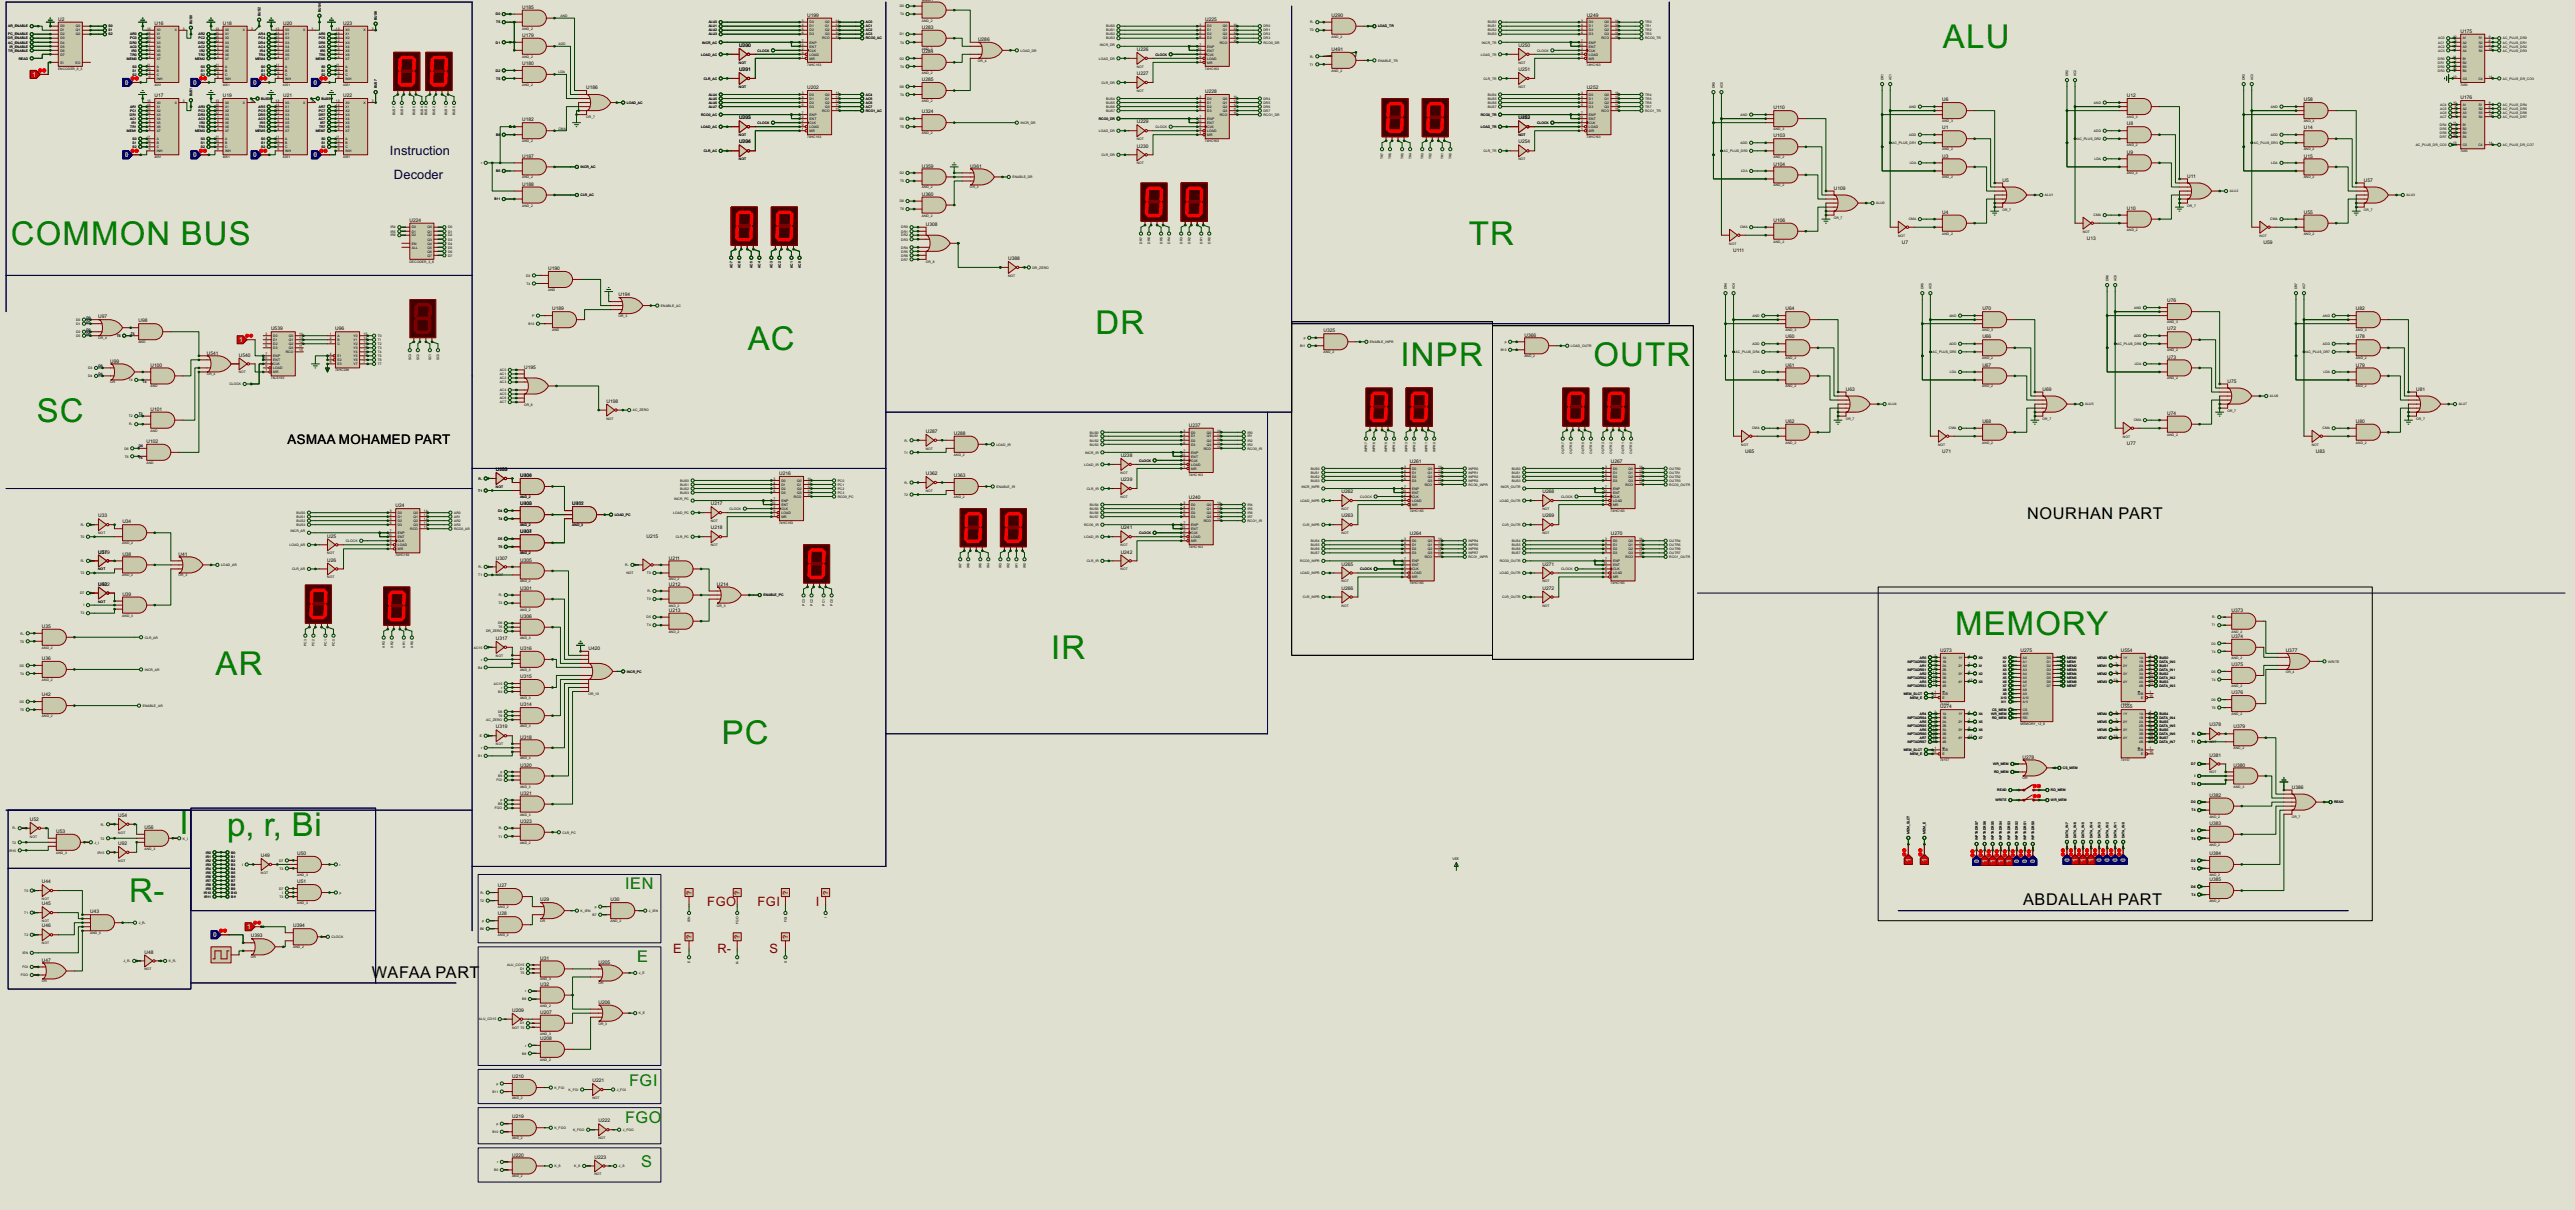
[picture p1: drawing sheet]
<svg xmlns="http://www.w3.org/2000/svg" width="1628mm" height="764mm" viewBox="0 0 1628 764" stroke-linecap="round" stroke-linejoin="round" font-family="sans-serif">
<defs><g id="words">
<g font-size="23.3" fill="#008000">
<text x="1228" y="30">ALU</text>
<text x="7" y="155">COMMON BUS</text>
<text x="929" y="155">TR</text>
<text x="693" y="211">DR</text>
<text x="473" y="221">AC</text>
<text x="886" y="231">INPR</text>
<text x="1008" y="231">OUTR</text>
<text x="23" y="267">SC</text>
<text x="1236" y="401">MEMORY</text>
<text x="665" y="417">IR</text>
<text x="136" y="427">AR</text>
<text x="456" y="470">PC</text>
<text x="113" y="527">I</text>
<text x="144" y="528">p, r, Bi</text>
<text x="82" y="570">R-</text>
</g>
<g font-size="11.5">
<text x="1282" y="328">NOURHAN PART</text>
<text x="1279" y="572">ABDALLAH PART</text>
<text x="235" y="618">WAFAA PART</text>
</g>
<g font-size="11.5" fill="#008000">
<text x="395" y="562">IEN</text>
<text x="403" y="608">E</text>
<text x="398" y="686">FGI</text>
<text x="395" y="709">FGO</text>
<text x="405" y="737">S</text>
</g>
<text font-size="9.4" x="182" y="281">ASMAA MOHAMED PART</text>
<g font-size="9.1" fill="#000040">
<text x="247" y="98">Instruction</text>
<text x="249" y="113">Decoder</text>
</g>
<g font-size="9.1" fill="#800000">
<text x="447" y="573">FGO</text>
<text x="479" y="573">FGI</text>
<text x="516" y="573">I</text>
<text x="426" y="602">E</text>
<text x="454" y="602">R-</text>
<text x="487" y="602">S</text>
</g>
<g font-size="4.8" fill="#c0c0c0">
<text x="20" y="49">1</text>
<text x="79" y="54">0</text>
<text x="122" y="54">0</text>
<text x="160" y="54">0</text>
<text x="198" y="54">0</text>
<text x="79" y="99">0</text>
<text x="122" y="99">0</text>
<text x="160" y="99">0</text>
<text x="198" y="99">0</text>
<text x="151" y="216">1</text>
<text x="1208" y="545" transform="rotate(-90 1208 545)">1</text>
<text x="1218" y="545" transform="rotate(-90 1218 545)">0</text>
<text x="1218" y="545" transform="rotate(-90 1218 545)">1</text>
<text x="1251" y="545" transform="rotate(-90 1251 545)">0</text>
<text x="1256" y="545" transform="rotate(-90 1256 545)">0</text>
<text x="1256" y="545" transform="rotate(-90 1256 545)">1</text>
<text x="1261" y="545" transform="rotate(-90 1261 545)">0</text>
<text x="1261" y="545" transform="rotate(-90 1261 545)">1</text>
<text x="1267" y="545" transform="rotate(-90 1267 545)">0</text>
<text x="1267" y="545" transform="rotate(-90 1267 545)">1</text>
<text x="1272" y="545" transform="rotate(-90 1272 545)">0</text>
<text x="1272" y="545" transform="rotate(-90 1272 545)">1</text>
<text x="1277" y="545" transform="rotate(-90 1277 545)">0</text>
<text x="1282" y="545" transform="rotate(-90 1282 545)">0</text>
<text x="1287" y="545" transform="rotate(-90 1287 545)">0</text>
<text x="1308" y="545" transform="rotate(-90 1308 545)">0</text>
<text x="1314" y="545" transform="rotate(-90 1314 545)">0</text>
<text x="1314" y="545" transform="rotate(-90 1314 545)">1</text>
<text x="1319" y="545" transform="rotate(-90 1319 545)">0</text>
<text x="1319" y="545" transform="rotate(-90 1319 545)">1</text>
<text x="1324" y="545" transform="rotate(-90 1324 545)">0</text>
<text x="1324" y="545" transform="rotate(-90 1324 545)">1</text>
<text x="1329" y="545" transform="rotate(-90 1329 545)">0</text>
<text x="1334" y="545" transform="rotate(-90 1334 545)">0</text>
<text x="1339" y="545" transform="rotate(-90 1339 545)">0</text>
<text x="1344" y="545" transform="rotate(-90 1344 545)">0</text>
<text x="156" y="587">1</text>
<text x="135" y="592">0</text>
</g>
<g font-size="4.8" fill="#800000">
<text x="437" y="565" transform="rotate(-90 437 565)">?</text>
<text x="468" y="565" transform="rotate(-90 468 565)">?</text>
<text x="498" y="565" transform="rotate(-90 498 565)">?</text>
<text x="524" y="565" transform="rotate(-90 524 565)">?</text>
<text x="437" y="593" transform="rotate(-90 437 593)">?</text>
<text x="468" y="593" transform="rotate(-90 468 593)">?</text>
<text x="498" y="593" transform="rotate(-90 498 593)">?</text>
</g>
<g font-size="3.5">
<text x="330" y="6">U185</text>
<text x="583" y="0">U281</text>
<text x="510" y="11">U199</text>
<text x="842" y="11">U290</text>
<text x="1003" y="11">U249</text>
<text x="37" y="13">U2</text>
<text x="98" y="16">U16</text>
<text x="141" y="16">U18</text>
<text x="179" y="16">U20</text>
<text x="217" y="16">U23</text>
<text x="762" y="13">U225</text>
<text x="330" y="23">U179</text>
<text x="583" y="18">U283</text>
<text x="1556" y="21">U175</text>
<text x="467" y="30">U200</text>
<text x="467" y="30">U390</text>
<text x="618" y="26">U286</text>
<text x="960" y="30">U250</text>
<text x="583" y="34">U284</text>
<text x="719" y="32">U226</text>
<text x="842" y="32">U491</text>
<text x="330" y="41">U180</text>
<text x="467" y="45">U201</text>
<text x="467" y="45">U391</text>
<text x="719" y="47">U227</text>
<text x="960" y="45">U251</text>
<text x="583" y="51">U285</text>
<text x="371" y="56">U186</text>
<text x="510" y="56">U202</text>
<text x="762" y="59">U228</text>
<text x="1003" y="56">U252</text>
<text x="98" y="61">U17</text>
<text x="141" y="61">U19</text>
<text x="179" y="61">U21</text>
<text x="217" y="61">U22</text>
<text x="1228" y="64">U6</text>
<text x="1345" y="61">U12</text>
<text x="1457" y="64">U58</text>
<text x="1556" y="63">U176</text>
<text x="583" y="72">U324</text>
<text x="1121" y="69">U110</text>
<text x="330" y="77">U182</text>
<text x="467" y="75">U203</text>
<text x="467" y="75">U395</text>
<text x="719" y="78">U229</text>
<text x="960" y="75">U253</text>
<text x="960" y="75">U482</text>
<text x="1228" y="82">U1</text>
<text x="1345" y="79">U8</text>
<text x="1457" y="82">U14</text>
<text x="1121" y="87">U103</text>
<text x="467" y="91">U204</text>
<text x="467" y="91">U396</text>
<text x="719" y="93">U230</text>
<text x="960" y="91">U254</text>
<text x="330" y="100">U187</text>
<text x="1228" y="100">U3</text>
<text x="1345" y="97">U9</text>
<text x="1457" y="100">U15</text>
<text x="583" y="106">U359</text>
<text x="613" y="106">U361</text>
<text x="1121" y="105">U104</text>
<text x="1383" y="112">U11</text>
<text x="330" y="117">U188</text>
<text x="1159" y="120">U109</text>
<text x="1266" y="115">U5</text>
<text x="1495" y="115">U57</text>
<text x="583" y="124">U360</text>
<text x="1228" y="135">U4</text>
<text x="1345" y="133">U10</text>
<text x="1457" y="135">U55</text>
<text x="259" y="140">U224</text>
<text x="585" y="143">U308</text>
<text x="1121" y="140">U106</text>
<text x="1203" y="154">U7</text>
<text x="1319" y="152">U13</text>
<text x="1431" y="154">U59</text>
<text x="1096" y="159">U111</text>
<text x="637" y="164">U388</text>
<text x="347" y="171">U190</text>
<text x="391" y="187">U194</text>
<text x="1370" y="191">U76</text>
<text x="349" y="196">U189</text>
<text x="1129" y="196">U64</text>
<text x="1253" y="196">U70</text>
<text x="1490" y="196">U82</text>
<text x="62" y="201">U97</text>
<text x="88" y="204">U98</text>
<text x="171" y="209">U539</text>
<text x="212" y="209">U96</text>
<text x="1370" y="209">U72</text>
<text x="837" y="210">U325</text>
<text x="964" y="213">U366</text>
<text x="1129" y="214">U60</text>
<text x="1253" y="214">U66</text>
<text x="1490" y="214">U78</text>
<text x="131" y="224">U541</text>
<text x="151" y="225">U540</text>
<text x="1370" y="227">U73</text>
<text x="70" y="229">U99</text>
<text x="95" y="232">U100</text>
<text x="331" y="233">U195</text>
<text x="1129" y="232">U61</text>
<text x="1253" y="232">U67</text>
<text x="1490" y="232">U79</text>
<text x="1408" y="242">U75</text>
<text x="1167" y="247">U63</text>
<text x="1291" y="247">U69</text>
<text x="1528" y="247">U81</text>
<text x="383" y="255">U198</text>
<text x="95" y="260">U101</text>
<text x="1370" y="262">U74</text>
<text x="752" y="270">U237</text>
<text x="1129" y="267">U62</text>
<text x="1253" y="267">U68</text>
<text x="1490" y="267">U80</text>
<text x="585" y="274">U287</text>
<text x="603" y="275">U288</text>
<text x="93" y="280">U102</text>
<text x="1345" y="281">U77</text>
<text x="1104" y="286">U65</text>
<text x="1228" y="286">U71</text>
<text x="1464" y="286">U83</text>
<text x="709" y="289">U238</text>
<text x="891" y="293">U261</text>
<text x="1018" y="293">U267</text>
<text x="314" y="298">U299</text>
<text x="314" y="298">U403</text>
<text x="329" y="302">U300</text>
<text x="329" y="302">U404</text>
<text x="493" y="300">U216</text>
<text x="585" y="300">U362</text>
<text x="603" y="302">U363</text>
<text x="709" y="304">U239</text>
<text x="848" y="312">U262</text>
<text x="975" y="312">U268</text>
<text x="752" y="315">U240</text>
<text x="250" y="321">U24</text>
<text x="329" y="319">U303</text>
<text x="329" y="319">U406</text>
<text x="362" y="319">U301</text>
<text x="362" y="319">U412</text>
<text x="449" y="319">U217</text>
<text x="62" y="327">U33</text>
<text x="848" y="327">U263</text>
<text x="975" y="327">U269</text>
<text x="77" y="331">U34</text>
<text x="449" y="334">U218</text>
<text x="709" y="334">U241</text>
<text x="207" y="340">U25</text>
<text x="329" y="337">U304</text>
<text x="329" y="337">U407</text>
<text x="409" y="340">U215</text>
<text x="891" y="338">U264</text>
<text x="1018" y="338">U270</text>
<text x="62" y="350">U379</text>
<text x="62" y="350">U51</text>
<text x="77" y="351">U38</text>
<text x="113" y="351">U41</text>
<text x="314" y="354">U307</text>
<text x="423" y="354">U211</text>
<text x="709" y="350">U242</text>
<text x="207" y="355">U26</text>
<text x="329" y="355">U305</text>
<text x="848" y="357">U265</text>
<text x="975" y="357">U271</text>
<text x="62" y="370">U402</text>
<text x="62" y="370">U52</text>
<text x="423" y="370">U212</text>
<text x="453" y="370">U214</text>
<text x="77" y="376">U39</text>
<text x="329" y="373">U301</text>
<text x="848" y="373">U266</text>
<text x="975" y="373">U272</text>
<text x="423" y="387">U213</text>
<text x="1411" y="387">U373</text>
<text x="329" y="390">U306</text>
<text x="27" y="397">U35</text>
<text x="314" y="404">U317</text>
<text x="1411" y="403">U374</text>
<text x="329" y="411">U316</text>
<text x="372" y="411">U420</text>
<text x="1227" y="412">U273</text>
<text x="1278" y="412">U275</text>
<text x="1341" y="412">U554</text>
<text x="1445" y="412">U377</text>
<text x="27" y="417">U36</text>
<text x="1411" y="421">U375</text>
<text x="329" y="429">U315</text>
<text x="27" y="440">U42</text>
<text x="1411" y="439">U376</text>
<text x="329" y="446">U314</text>
<text x="1227" y="448">U274</text>
<text x="1341" y="448">U555</text>
<text x="314" y="460">U319</text>
<text x="1397" y="459">U378</text>
<text x="1412" y="460">U379</text>
<text x="329" y="467">U318</text>
<text x="1279" y="479">U278</text>
<text x="1397" y="478">U381</text>
<text x="329" y="484">U320</text>
<text x="1412" y="484">U380</text>
<text x="329" y="502">U321</text>
<text x="1397" y="503">U382</text>
<text x="1449" y="498">U386</text>
<text x="19" y="519">U52</text>
<text x="75" y="516">U54</text>
<text x="329" y="520">U323</text>
<text x="1397" y="521">U383</text>
<text x="35" y="526">U53</text>
<text x="91" y="524">U56</text>
<text x="75" y="534">U92</text>
<text x="165" y="542">U49</text>
<text x="188" y="540">U50</text>
<text x="1397" y="540">U384</text>
<text x="1397" y="557">U385</text>
<text x="27" y="558">U44</text>
<text x="188" y="558">U51</text>
<text x="315" y="561">U27</text>
<text x="342" y="569">U29</text>
<text x="386" y="569">U30</text>
<text x="27" y="572">U45</text>
<text x="57" y="577">U43</text>
<text x="315" y="578">U28</text>
<text x="27" y="586">U46</text>
<text x="185" y="586">U394</text>
<text x="159" y="592">U393</text>
<text x="91" y="603">U48</text>
<text x="27" y="608">U47</text>
<text x="342" y="606">U31</text>
<text x="378" y="609">U205</text>
<text x="342" y="623">U32</text>
<text x="378" y="634">U206</text>
<text x="324" y="639">U209</text>
<text x="342" y="641">U207</text>
<text x="342" y="657">U208</text>
<text x="324" y="681">U210</text>
<text x="375" y="684">U221</text>
<text x="324" y="707">U219</text>
<text x="378" y="709">U222</text>
<text x="324" y="731">U220</text>
<text x="376" y="732">U223</text>
</g>
<g font-size="2.4">
<text x="569" y="5">D0</text>
<text x="165" y="10" transform="rotate(-90 165 10)">BUS2</text>
<text x="203" y="8" transform="rotate(-90 203 8)">BUS4</text>
<text x="314" y="10">D0</text>
<text x="354" y="11">AND</text>
<text x="569" y="10">T4</text>
<text x="5" y="17">AR_ENABLE</text>
<text x="38" y="17">D0</text>
<text x="48" y="17">Q0</text>
<text x="69" y="17">S0</text>
<text x="122" y="15" transform="rotate(-90 122 15)">BUS0</text>
<text x="238" y="13" transform="rotate(-90 238 13)">BUS6</text>
<text x="314" y="15">T5</text>
<text x="448" y="15">ALU0</text>
<text x="448" y="17">ALU1</text>
<text x="507" y="14">3</text>
<text x="507" y="16">4</text>
<text x="512" y="15">D0</text>
<text x="512" y="17">D1</text>
<text x="522" y="15">Q0</text>
<text x="522" y="17">Q1</text>
<text x="528" y="14">14</text>
<text x="528" y="16">13</text>
<text x="547" y="15">AC0</text>
<text x="547" y="17">AC1</text>
<text x="583" y="14">AND_2</text>
<text x="699" y="17">BUS0</text>
<text x="758" y="16">3</text>
<text x="763" y="17">D0</text>
<text x="773" y="17">Q0</text>
<text x="780" y="16">14</text>
<text x="799" y="17">DR0</text>
<text x="828" y="15">R-</text>
<text x="871" y="17">LOAD_TR</text>
<text x="941" y="15">BUS0</text>
<text x="941" y="17">BUS1</text>
<text x="1000" y="14">3</text>
<text x="1000" y="16">4</text>
<text x="1005" y="15">D0</text>
<text x="1005" y="17">D1</text>
<text x="1014" y="15">Q0</text>
<text x="1014" y="17">Q1</text>
<text x="1021" y="14">14</text>
<text x="1021" y="16">13</text>
<text x="1040" y="15">TR0</text>
<text x="1040" y="17">TR1</text>
<text x="5" y="22">PC_ENABLE</text>
<text x="38" y="20">D1</text>
<text x="38" y="22">D2</text>
<text x="48" y="20">Q1</text>
<text x="48" y="22">Q2</text>
<text x="69" y="20">S1</text>
<text x="69" y="22">S2</text>
<text x="82" y="22">AR0</text>
<text x="93" y="19">13</text>
<text x="93" y="21">14</text>
<text x="93" y="24">15</text>
<text x="99" y="20">X0</text>
<text x="99" y="22">X1</text>
<text x="110" y="20">X</text>
<text x="116" y="19">3</text>
<text x="125" y="22">AR2</text>
<text x="136" y="19">13</text>
<text x="136" y="21">14</text>
<text x="136" y="24">15</text>
<text x="142" y="20">X0</text>
<text x="142" y="22">X1</text>
<text x="154" y="20">X</text>
<text x="159" y="19">3</text>
<text x="164" y="22">AR4</text>
<text x="174" y="19">13</text>
<text x="174" y="21">14</text>
<text x="174" y="24">15</text>
<text x="180" y="20">X0</text>
<text x="180" y="22">X1</text>
<text x="192" y="20">X</text>
<text x="197" y="19">3</text>
<text x="202" y="22">AR6</text>
<text x="212" y="19">13</text>
<text x="212" y="21">14</text>
<text x="212" y="24">15</text>
<text x="218" y="20">X0</text>
<text x="218" y="22">X1</text>
<text x="230" y="20">X</text>
<text x="235" y="19">3</text>
<text x="330" y="19">AND_2</text>
<text x="448" y="22">ALU3</text>
<text x="448" y="20">ALU2</text>
<text x="507" y="19">5</text>
<text x="507" y="21">6</text>
<text x="512" y="20">D2</text>
<text x="512" y="22">D3</text>
<text x="522" y="20">Q2</text>
<text x="522" y="22">Q3</text>
<text x="528" y="19">12</text>
<text x="528" y="21">11</text>
<text x="528" y="24">15</text>
<text x="547" y="20">AC2</text>
<text x="547" y="22">AC3</text>
<text x="569" y="22">D1</text>
<text x="699" y="20">BUS1</text>
<text x="699" y="22">BUS2</text>
<text x="758" y="19">4</text>
<text x="758" y="21">5</text>
<text x="758" y="24">6</text>
<text x="763" y="20">D1</text>
<text x="763" y="22">D2</text>
<text x="773" y="20">Q1</text>
<text x="773" y="22">Q2</text>
<text x="780" y="19">13</text>
<text x="780" y="21">12</text>
<text x="780" y="24">11</text>
<text x="799" y="20">DR1</text>
<text x="799" y="22">DR2</text>
<text x="828" y="20">T0</text>
<text x="842" y="24">AND_2</text>
<text x="941" y="22">BUS3</text>
<text x="941" y="20">BUS2</text>
<text x="1000" y="19">5</text>
<text x="1000" y="21">6</text>
<text x="1005" y="20">D2</text>
<text x="1005" y="22">D3</text>
<text x="1014" y="20">Q2</text>
<text x="1014" y="22">Q3</text>
<text x="1021" y="19">12</text>
<text x="1021" y="21">11</text>
<text x="1021" y="24">15</text>
<text x="1040" y="20">TR2</text>
<text x="1040" y="22">TR3</text>
<text x="1551" y="24">10</text>
<text x="1574" y="24">9</text>
<text x="5" y="25">DR_ENABLE</text>
<text x="5" y="27">AC_ENABLE</text>
<text x="38" y="25">D3</text>
<text x="38" y="27">D4</text>
<text x="82" y="27">DR0</text>
<text x="82" y="25">PC0</text>
<text x="93" y="26">12</text>
<text x="94" y="29">1</text>
<text x="99" y="25">X2</text>
<text x="99" y="27">X3</text>
<text x="125" y="27">DR2</text>
<text x="125" y="25">PC2</text>
<text x="136" y="26">12</text>
<text x="137" y="29">1</text>
<text x="142" y="25">X2</text>
<text x="142" y="27">X3</text>
<text x="163" y="27">DR4</text>
<text x="164" y="25">PC4</text>
<text x="174" y="26">12</text>
<text x="175" y="29">1</text>
<text x="180" y="25">X2</text>
<text x="180" y="27">X3</text>
<text x="202" y="27">DR6</text>
<text x="202" y="25">PC6</text>
<text x="212" y="26">12</text>
<text x="214" y="29">1</text>
<text x="218" y="25">X2</text>
<text x="218" y="27">X3</text>
<text x="314" y="27">D1</text>
<text x="353" y="29">ADD</text>
<text x="444" y="27">INCR_AC</text>
<text x="506" y="29">10</text>
<text x="507" y="26">7</text>
<text x="512" y="27">ENP</text>
<text x="520" y="25">RCO</text>
<text x="547" y="25">RCO0_AC</text>
<text x="569" y="27">T4</text>
<text x="695" y="29">INCR_DR</text>
<text x="699" y="25">BUS3</text>
<text x="758" y="29">7</text>
<text x="763" y="25">D3</text>
<text x="771" y="27">RCO</text>
<text x="773" y="25">Q3</text>
<text x="780" y="26">15</text>
<text x="799" y="25">DR3</text>
<text x="799" y="27">RCO0_DR</text>
<text x="937" y="27">INCR_TR</text>
<text x="999" y="29">10</text>
<text x="1000" y="26">7</text>
<text x="1005" y="27">ENP</text>
<text x="1013" y="25">RCO</text>
<text x="1040" y="25">RCO0_TR</text>
<text x="1541" y="25">AC0</text>
<text x="1541" y="27">AC1</text>
<text x="1552" y="26">8</text>
<text x="1552" y="29">3</text>
<text x="1557" y="25">A1</text>
<text x="1557" y="27">A2</text>
<text x="1567" y="25">S1</text>
<text x="1567" y="27">S2</text>
<text x="1574" y="26">6</text>
<text x="1574" y="29">2</text>
<text x="1582" y="25">AC_PLUS_DR0</text>
<text x="1582" y="27">AC_PLUS_DR1</text>
<text x="5" y="33">TR_ENABLE</text>
<text x="6" y="30">IR_ENABLE</text>
<text x="38" y="30">D5</text>
<text x="38" y="33">D6</text>
<text x="38" y="35">D7</text>
<text x="82" y="30">AC0</text>
<text x="82" y="35">TR0</text>
<text x="83" y="33">IR0</text>
<text x="94" y="31">5</text>
<text x="94" y="34">2</text>
<text x="99" y="30">X4</text>
<text x="99" y="33">X5</text>
<text x="99" y="35">X6</text>
<text x="125" y="30">AC2</text>
<text x="126" y="35">TR2</text>
<text x="126" y="33">IR2</text>
<text x="137" y="31">5</text>
<text x="137" y="34">2</text>
<text x="142" y="30">X4</text>
<text x="142" y="33">X5</text>
<text x="142" y="35">X6</text>
<text x="164" y="30">AC4</text>
<text x="164" y="35">TR4</text>
<text x="164" y="33">IR4</text>
<text x="175" y="31">5</text>
<text x="175" y="34">2</text>
<text x="180" y="30">X4</text>
<text x="180" y="33">X5</text>
<text x="180" y="35">X6</text>
<text x="202" y="30">AC6</text>
<text x="202" y="35">TR6</text>
<text x="202" y="33">IR6</text>
<text x="214" y="31">5</text>
<text x="214" y="34">2</text>
<text x="218" y="30">X4</text>
<text x="218" y="33">X5</text>
<text x="218" y="35">X6</text>
<text x="443" y="35">LOAD_AC</text>
<text x="479" y="33">CLOCK</text>
<text x="507" y="31">2</text>
<text x="507" y="34">9</text>
<text x="512" y="30">ENT</text>
<text x="512" y="33">CLK</text>
<text x="512" y="35">LOAD</text>
<text x="583" y="31">AND_2</text>
<text x="645" y="33">LOAD_DR</text>
<text x="730" y="35">CLOCK</text>
<text x="757" y="31">10</text>
<text x="758" y="34">2</text>
<text x="763" y="30">ENP</text>
<text x="763" y="33">ENT</text>
<text x="763" y="35">CLK</text>
<text x="936" y="35">LOAD_TR</text>
<text x="972" y="33">CLOCK</text>
<text x="1000" y="31">2</text>
<text x="1000" y="34">9</text>
<text x="1005" y="30">ENT</text>
<text x="1005" y="33">CLK</text>
<text x="1005" y="35">LOAD</text>
<text x="1541" y="30">AC2</text>
<text x="1541" y="33">AC3</text>
<text x="1552" y="31">1</text>
<text x="1557" y="30">A3</text>
<text x="1557" y="33">A4</text>
<text x="1567" y="30">S3</text>
<text x="1567" y="33">S4</text>
<text x="1574" y="31">15</text>
<text x="1582" y="30">AC_PLUS_DR2</text>
<text x="1582" y="33">AC_PLUS_DR3</text>
<text x="12" y="38">READ</text>
<text x="38" y="40">EI</text>
<text x="48" y="40">EO</text>
<text x="80" y="38">MEM0</text>
<text x="93" y="42">11</text>
<text x="94" y="36">4</text>
<text x="99" y="38">X7</text>
<text x="123" y="38">MEM2</text>
<text x="136" y="42">11</text>
<text x="137" y="36">4</text>
<text x="142" y="38">X7</text>
<text x="161" y="38">MEM4</text>
<text x="174" y="42">11</text>
<text x="175" y="36">4</text>
<text x="180" y="38">X7</text>
<text x="200" y="38">MEM6</text>
<text x="213" y="42">11</text>
<text x="214" y="36">4</text>
<text x="218" y="38">X7</text>
<text x="330" y="37">AND_2</text>
<text x="467" y="40">NOT</text>
<text x="507" y="36">1</text>
<text x="510" y="42">74HC163</text>
<text x="512" y="38">MR</text>
<text x="569" y="38">D2</text>
<text x="618" y="39">OR_4</text>
<text x="695" y="38">LOAD_DR</text>
<text x="758" y="36">9</text>
<text x="758" y="39">1</text>
<text x="763" y="38">LOAD</text>
<text x="763" y="40">MR</text>
<text x="828" y="41">T1</text>
<text x="828" y="36">R-</text>
<text x="871" y="39">ENABLE_TR</text>
<text x="960" y="40">NOT</text>
<text x="1000" y="36">1</text>
<text x="1003" y="42">74HC163</text>
<text x="1005" y="38">MR</text>
<text x="1541" y="38">DR0</text>
<text x="1541" y="40">DR1</text>
<text x="1551" y="36">11</text>
<text x="1552" y="39">7</text>
<text x="1552" y="42">4</text>
<text x="1557" y="38">B1</text>
<text x="1557" y="40">B2</text>
<text x="37" y="44">ENCODER_8_3</text>
<text x="84" y="45">S1</text>
<text x="84" y="43">S0</text>
<text x="84" y="48">S2</text>
<text x="93" y="44">10</text>
<text x="94" y="47">9</text>
<text x="99" y="43">A</text>
<text x="99" y="45">B</text>
<text x="99" y="48">C</text>
<text x="127" y="45">S1</text>
<text x="127" y="43">S0</text>
<text x="127" y="48">S2</text>
<text x="136" y="44">10</text>
<text x="137" y="47">9</text>
<text x="142" y="43">A</text>
<text x="142" y="45">B</text>
<text x="142" y="48">C</text>
<text x="165" y="45">S1</text>
<text x="165" y="43">S0</text>
<text x="165" y="48">S2</text>
<text x="174" y="44">10</text>
<text x="175" y="47">9</text>
<text x="180" y="43">A</text>
<text x="180" y="45">B</text>
<text x="180" y="48">C</text>
<text x="203" y="45">S1</text>
<text x="203" y="43">S0</text>
<text x="203" y="48">S2</text>
<text x="212" y="44">10</text>
<text x="214" y="47">9</text>
<text x="218" y="43">A</text>
<text x="218" y="45">B</text>
<text x="218" y="48">C</text>
<text x="314" y="45">D2</text>
<text x="353" y="46">LDA</text>
<text x="569" y="43">T4</text>
<text x="583" y="47">AND_2</text>
<text x="719" y="43">NOT</text>
<text x="762" y="44">74HC163</text>
<text x="842" y="45">AND_2</text>
<text x="1541" y="43">DR2</text>
<text x="1541" y="45">DR3</text>
<text x="1551" y="44">16</text>
<text x="1557" y="43">B3</text>
<text x="1557" y="45">B4</text>
<text x="94" y="49">6</text>
<text x="99" y="50">INH</text>
<text x="137" y="49">6</text>
<text x="142" y="50">INH</text>
<text x="175" y="49">6</text>
<text x="180" y="50">INH</text>
<text x="214" y="49">6</text>
<text x="218" y="50">INH</text>
<text x="314" y="50">T5</text>
<text x="445" y="50">CLR_AC</text>
<text x="696" y="53">CLR_DR</text>
<text x="938" y="50">CLR_TR</text>
<text x="1191" y="51" transform="rotate(-90 1191 51)">DR1</text>
<text x="1196" y="51" transform="rotate(-90 1196 51)">AC1</text>
<text x="1308" y="48" transform="rotate(-90 1308 48)">DR2</text>
<text x="1313" y="48" transform="rotate(-90 1313 48)">AC2</text>
<text x="1419" y="51" transform="rotate(-90 1419 51)">DR3</text>
<text x="1425" y="51" transform="rotate(-90 1425 51)">AC3</text>
<text x="1551" y="49">13</text>
<text x="1557" y="50">C0</text>
<text x="1567" y="50">C4</text>
<text x="1574" y="49">14</text>
<text x="1582" y="50">AC_PLUS_DR_CO3</text>
<text x="98" y="54">4051</text>
<text x="141" y="54">4051</text>
<text x="179" y="54">4051</text>
<text x="217" y="54">4051</text>
<text x="238" y="56" transform="rotate(-90 238 56)">BUS7</text>
<text x="330" y="54">AND_2</text>
<text x="467" y="56">NOT</text>
<text x="507" y="59">3</text>
<text x="528" y="59">14</text>
<text x="569" y="55">D6</text>
<text x="719" y="58">NOT</text>
<text x="960" y="56">NOT</text>
<text x="1000" y="59">3</text>
<text x="1021" y="59">14</text>
<text x="1084" y="56" transform="rotate(-90 1084 56)">DR0</text>
<text x="1089" y="56" transform="rotate(-90 1089 56)">AC0</text>
<text x="1556" y="54">7483</text>
<text x="93" y="64">13</text>
<text x="99" y="66">X0</text>
<text x="110" y="66">X</text>
<text x="116" y="64">3</text>
<text x="122" y="61" transform="rotate(-90 122 61)">BUS1</text>
<text x="136" y="64">13</text>
<text x="142" y="66">X0</text>
<text x="154" y="66">X</text>
<text x="159" y="64">3</text>
<text x="165" y="63">BUS3</text>
<text x="174" y="64">13</text>
<text x="180" y="66">X0</text>
<text x="192" y="66">X</text>
<text x="197" y="64">3</text>
<text x="203" y="63">BUS5</text>
<text x="212" y="64">13</text>
<text x="218" y="66">X0</text>
<text x="230" y="66">X</text>
<text x="235" y="64">3</text>
<text x="396" y="66">LOAD_AC</text>
<text x="448" y="61">ALU4</text>
<text x="448" y="63">ALU5</text>
<text x="448" y="66">ALU6</text>
<text x="507" y="62">4</text>
<text x="507" y="64">5</text>
<text x="512" y="61">D0</text>
<text x="512" y="63">D1</text>
<text x="512" y="66">D2</text>
<text x="522" y="61">Q0</text>
<text x="522" y="63">Q1</text>
<text x="522" y="66">Q2</text>
<text x="528" y="62">13</text>
<text x="528" y="64">12</text>
<text x="547" y="61">AC4</text>
<text x="547" y="63">AC5</text>
<text x="547" y="66">AC6</text>
<text x="569" y="61">T4</text>
<text x="583" y="64">AND_2</text>
<text x="699" y="63">BUS4</text>
<text x="699" y="66">BUS5</text>
<text x="758" y="62">3</text>
<text x="758" y="64">4</text>
<text x="763" y="63">D0</text>
<text x="763" y="66">D1</text>
<text x="773" y="63">Q0</text>
<text x="773" y="66">Q1</text>
<text x="780" y="62">14</text>
<text x="780" y="64">13</text>
<text x="799" y="63">DR4</text>
<text x="799" y="66">DR5</text>
<text x="941" y="61">BUS4</text>
<text x="941" y="63">BUS5</text>
<text x="941" y="66">BUS6</text>
<text x="1000" y="62">4</text>
<text x="1000" y="64">5</text>
<text x="1005" y="61">D0</text>
<text x="1005" y="63">D1</text>
<text x="1005" y="66">D2</text>
<text x="1014" y="61">Q0</text>
<text x="1014" y="63">Q1</text>
<text x="1014" y="66">Q2</text>
<text x="1021" y="62">13</text>
<text x="1021" y="64">12</text>
<text x="1040" y="61">TR4</text>
<text x="1040" y="63">TR5</text>
<text x="1040" y="66">TR6</text>
<text x="1324" y="66">AND</text>
<text x="1551" y="66">10</text>
<text x="1574" y="66">9</text>
<text x="82" y="68">AR1</text>
<text x="82" y="71">PC1</text>
<text x="93" y="67">14</text>
<text x="93" y="70">15</text>
<text x="93" y="72">12</text>
<text x="99" y="68">X1</text>
<text x="99" y="71">X2</text>
<text x="125" y="68">AR3</text>
<text x="125" y="71">PC3</text>
<text x="136" y="67">14</text>
<text x="136" y="70">15</text>
<text x="136" y="72">12</text>
<text x="142" y="68">X1</text>
<text x="142" y="71">X2</text>
<text x="164" y="68">AR5</text>
<text x="164" y="71">PC5</text>
<text x="174" y="67">14</text>
<text x="174" y="70">15</text>
<text x="174" y="72">12</text>
<text x="180" y="68">X1</text>
<text x="180" y="71">X2</text>
<text x="202" y="68">AR7</text>
<text x="202" y="71">PC7</text>
<text x="212" y="67">14</text>
<text x="212" y="70">15</text>
<text x="212" y="72">12</text>
<text x="218" y="68">X1</text>
<text x="218" y="71">X2</text>
<text x="448" y="68">ALU7</text>
<text x="507" y="67">6</text>
<text x="507" y="72">7</text>
<text x="512" y="68">D3</text>
<text x="520" y="71">RCO</text>
<text x="522" y="68">Q3</text>
<text x="528" y="67">11</text>
<text x="528" y="70">15</text>
<text x="547" y="68">AC7</text>
<text x="547" y="71">RCO1_AC</text>
<text x="699" y="71">BUS7</text>
<text x="699" y="68">BUS6</text>
<text x="758" y="67">5</text>
<text x="758" y="70">6</text>
<text x="763" y="68">D2</text>
<text x="763" y="71">D3</text>
<text x="773" y="68">Q2</text>
<text x="773" y="71">Q3</text>
<text x="780" y="67">12</text>
<text x="780" y="70">11</text>
<text x="780" y="72">15</text>
<text x="799" y="68">DR6</text>
<text x="799" y="71">DR7</text>
<text x="941" y="68">BUS7</text>
<text x="1000" y="67">6</text>
<text x="1000" y="72">7</text>
<text x="1005" y="68">D3</text>
<text x="1013" y="71">RCO</text>
<text x="1014" y="68">Q3</text>
<text x="1021" y="67">11</text>
<text x="1021" y="70">15</text>
<text x="1040" y="68">TR7</text>
<text x="1040" y="71">RCO1_TR</text>
<text x="1207" y="68">AND</text>
<text x="1436" y="68">AND</text>
<text x="1543" y="67">AC4</text>
<text x="1543" y="69">AC5</text>
<text x="1543" y="72">AC6</text>
<text x="1552" y="68">8</text>
<text x="1552" y="71">3</text>
<text x="1557" y="67">A1</text>
<text x="1557" y="69">A2</text>
<text x="1557" y="72">A3</text>
<text x="1567" y="67">S1</text>
<text x="1567" y="69">S2</text>
<text x="1567" y="72">S3</text>
<text x="1574" y="68">6</text>
<text x="1574" y="71">2</text>
<text x="1582" y="67">AC_PLUS_DR4</text>
<text x="1582" y="69">AC_PLUS_DR5</text>
<text x="1582" y="72">AC_PLUS_DR6</text>
<text x="82" y="73">DR1</text>
<text x="82" y="76">AC1</text>
<text x="94" y="75">1</text>
<text x="94" y="77">5</text>
<text x="99" y="73">X3</text>
<text x="99" y="76">X4</text>
<text x="125" y="73">DR3</text>
<text x="125" y="76">AC3</text>
<text x="137" y="75">1</text>
<text x="137" y="77">5</text>
<text x="142" y="73">X3</text>
<text x="142" y="76">X4</text>
<text x="163" y="73">DR5</text>
<text x="164" y="76">AC5</text>
<text x="175" y="75">1</text>
<text x="175" y="77">5</text>
<text x="180" y="73">X3</text>
<text x="180" y="76">X4</text>
<text x="202" y="73">DR7</text>
<text x="202" y="76">AC7</text>
<text x="214" y="75">1</text>
<text x="214" y="77">5</text>
<text x="218" y="73">X3</text>
<text x="218" y="76">X4</text>
<text x="250" y="73" transform="rotate(-90 250 73)">BUS7</text>
<text x="255" y="73" transform="rotate(-90 255 73)">BUS6</text>
<text x="262" y="73" transform="rotate(-90 262 73)">BUS5</text>
<text x="268" y="73" transform="rotate(-90 268 73)">BUS4</text>
<text x="270" y="73" transform="rotate(-90 270 73)">BUS3</text>
<text x="275" y="73" transform="rotate(-90 275 73)">BUS2</text>
<text x="283" y="73" transform="rotate(-90 283 73)">BUS1</text>
<text x="288" y="73" transform="rotate(-90 288 73)">BUS0</text>
<text x="371" y="75">OR_7</text>
<text x="443" y="73">RCO0_AC</text>
<text x="506" y="75">10</text>
<text x="507" y="77">2</text>
<text x="512" y="73">ENP</text>
<text x="512" y="76">ENT</text>
<text x="569" y="76">D6</text>
<text x="695" y="76">RCO0_DR</text>
<text x="757" y="77">10</text>
<text x="758" y="75">7</text>
<text x="763" y="76">ENP</text>
<text x="771" y="73">RCO</text>
<text x="799" y="73">RCO1_DR</text>
<text x="936" y="73">RCO0_TR</text>
<text x="999" y="75">10</text>
<text x="1000" y="77">2</text>
<text x="1005" y="73">ENP</text>
<text x="1005" y="76">ENT</text>
<text x="1100" y="73">AND</text>
<text x="1228" y="77">AND_3</text>
<text x="1345" y="75">AND_3</text>
<text x="1457" y="77">AND_3</text>
<text x="1543" y="75">AC7</text>
<text x="1552" y="73">1</text>
<text x="1557" y="75">A4</text>
<text x="1567" y="75">S4</text>
<text x="1574" y="73">15</text>
<text x="1582" y="75">AC_PLUS_DR7</text>
<text x="80" y="83">MEM1</text>
<text x="82" y="81">TR1</text>
<text x="83" y="78">IR1</text>
<text x="94" y="80">2</text>
<text x="94" y="82">4</text>
<text x="99" y="78">X5</text>
<text x="99" y="81">X6</text>
<text x="99" y="83">X7</text>
<text x="123" y="83">MEM0</text>
<text x="126" y="81">TR0</text>
<text x="126" y="78">IR0</text>
<text x="137" y="80">2</text>
<text x="137" y="82">4</text>
<text x="142" y="78">X5</text>
<text x="142" y="81">X6</text>
<text x="142" y="83">X7</text>
<text x="161" y="83">MEM5</text>
<text x="164" y="81">TR5</text>
<text x="164" y="78">IR5</text>
<text x="175" y="80">2</text>
<text x="175" y="82">4</text>
<text x="180" y="78">X5</text>
<text x="180" y="81">X6</text>
<text x="180" y="83">X7</text>
<text x="200" y="83">MEM7</text>
<text x="202" y="81">TR7</text>
<text x="202" y="78">IR7</text>
<text x="214" y="80">2</text>
<text x="214" y="82">4</text>
<text x="218" y="78">X5</text>
<text x="218" y="81">X6</text>
<text x="218" y="83">X7</text>
<text x="353" y="82">CMA</text>
<text x="443" y="81">LOAD_AC</text>
<text x="479" y="78">CLOCK</text>
<text x="507" y="80">9</text>
<text x="507" y="82">1</text>
<text x="512" y="78">CLK</text>
<text x="512" y="81">LOAD</text>
<text x="512" y="83">MR</text>
<text x="569" y="81">T5</text>
<text x="645" y="78">INCR_DR</text>
<text x="695" y="83">LOAD_DR</text>
<text x="730" y="81">CLOCK</text>
<text x="758" y="80">2</text>
<text x="758" y="82">9</text>
<text x="763" y="78">ENT</text>
<text x="763" y="81">CLK</text>
<text x="763" y="83">LOAD</text>
<text x="936" y="81">LOAD_TR</text>
<text x="972" y="78">CLOCK</text>
<text x="1000" y="80">9</text>
<text x="1000" y="82">1</text>
<text x="1005" y="78">CLK</text>
<text x="1005" y="81">LOAD</text>
<text x="1005" y="83">MR</text>
<text x="1121" y="82">AND_3</text>
<text x="1324" y="83">ADD</text>
<text x="1543" y="80">DR4</text>
<text x="1543" y="82">DR5</text>
<text x="1551" y="78">11</text>
<text x="1552" y="81">7</text>
<text x="1552" y="83">4</text>
<text x="1557" y="80">B1</text>
<text x="1557" y="82">B2</text>
<text x="84" y="88">S0</text>
<text x="93" y="90">10</text>
<text x="93" y="87">11</text>
<text x="99" y="88">A</text>
<text x="127" y="88">S0</text>
<text x="136" y="90">10</text>
<text x="136" y="87">11</text>
<text x="142" y="88">A</text>
<text x="165" y="88">S0</text>
<text x="174" y="90">10</text>
<text x="174" y="87">11</text>
<text x="180" y="88">A</text>
<text x="203" y="88">S0</text>
<text x="212" y="90">10</text>
<text x="213" y="87">11</text>
<text x="218" y="88">A</text>
<text x="314" y="86">B9</text>
<text x="330" y="90">AND_2</text>
<text x="467" y="86">NOT</text>
<text x="510" y="87">74HC163</text>
<text x="583" y="85">AND_2</text>
<text x="719" y="89">NOT</text>
<text x="758" y="85">1</text>
<text x="762" y="90">74HC163</text>
<text x="763" y="86">MR</text>
<text x="960" y="86">NOT</text>
<text x="1003" y="87">74HC163</text>
<text x="1207" y="86">ADD</text>
<text x="1313" y="88">AC_PLUS_DR2</text>
<text x="1436" y="86">ADD</text>
<text x="1543" y="85">DR6</text>
<text x="1543" y="87">DR7</text>
<text x="1551" y="86">16</text>
<text x="1557" y="85">B3</text>
<text x="1557" y="87">B4</text>
<text x="84" y="91">S1</text>
<text x="84" y="94">S2</text>
<text x="94" y="92">9</text>
<text x="94" y="95">6</text>
<text x="99" y="91">B</text>
<text x="99" y="94">C</text>
<text x="127" y="91">S1</text>
<text x="127" y="94">S2</text>
<text x="137" y="92">9</text>
<text x="137" y="95">6</text>
<text x="142" y="91">B</text>
<text x="142" y="94">C</text>
<text x="165" y="91">S1</text>
<text x="165" y="94">S2</text>
<text x="175" y="92">9</text>
<text x="175" y="95">6</text>
<text x="180" y="91">B</text>
<text x="180" y="94">C</text>
<text x="203" y="91">S1</text>
<text x="203" y="94">S2</text>
<text x="214" y="92">9</text>
<text x="214" y="95">6</text>
<text x="218" y="91">B</text>
<text x="218" y="94">C</text>
<text x="1100" y="91">ADD</text>
<text x="1196" y="91">AC_PLUS_DR1</text>
<text x="1228" y="95">AND_2</text>
<text x="1345" y="92">AND_2</text>
<text x="1425" y="91">AC_PLUS_DR3</text>
<text x="1457" y="95">AND_2</text>
<text x="1527" y="92">AC_PLUS_DR_CO3</text>
<text x="1551" y="91">13</text>
<text x="1557" y="92">C0</text>
<text x="1567" y="92">C4</text>
<text x="1574" y="91">14</text>
<text x="1582" y="92">AC_PLUS_DR_CO7</text>
<text x="98" y="100">4051</text>
<text x="99" y="96">INH</text>
<text x="141" y="100">4051</text>
<text x="142" y="96">INH</text>
<text x="179" y="100">4051</text>
<text x="180" y="96">INH</text>
<text x="217" y="100">4051</text>
<text x="218" y="96">INH</text>
<text x="445" y="96">CLR_AC</text>
<text x="467" y="101">NOT</text>
<text x="696" y="99">CLR_DR</text>
<text x="875" y="101" transform="rotate(-90 875 101)">TR7</text>
<text x="880" y="101" transform="rotate(-90 880 101)">TR6</text>
<text x="887" y="101" transform="rotate(-90 887 101)">TR5</text>
<text x="892" y="101" transform="rotate(-90 892 101)">TR4</text>
<text x="900" y="101" transform="rotate(-90 900 101)">TR3</text>
<text x="905" y="101" transform="rotate(-90 905 101)">TR2</text>
<text x="913" y="101" transform="rotate(-90 913 101)">TR1</text>
<text x="918" y="101" transform="rotate(-90 918 101)">TR0</text>
<text x="938" y="96">CLR_TR</text>
<text x="960" y="101">NOT</text>
<text x="1090" y="96">AC_PLUS_DR0</text>
<text x="1121" y="100">AND_2</text>
<text x="1324" y="101">LDA</text>
<text x="1556" y="96">7483</text>
<text x="304" y="104">r</text>
<text x="367" y="106">INCR_AC</text>
<text x="719" y="104">NOT</text>
<text x="1207" y="104">LDA</text>
<text x="1436" y="104">LDA</text>
<text x="314" y="109">B5</text>
<text x="330" y="113">AND_2</text>
<text x="569" y="110">D2</text>
<text x="640" y="113">ENABLE_DR</text>
<text x="1101" y="109">LDA</text>
<text x="1228" y="113">AND_2</text>
<text x="1345" y="110">AND_2</text>
<text x="1457" y="113">AND_2</text>
<text x="569" y="115">T5</text>
<text x="583" y="119">AND_2</text>
<text x="613" y="119">OR_3</text>
<text x="1121" y="118">AND_2</text>
<text x="367" y="124">CLR_AC</text>
<text x="1293" y="124">ALU1</text>
<text x="1410" y="121">ALU2</text>
<text x="1522" y="124">ALU3</text>
<text x="313" y="127">B11</text>
<text x="330" y="131">AND_2</text>
<text x="569" y="128">D6</text>
<text x="1186" y="129">ALU0</text>
<text x="1383" y="131">OR_7</text>
<text x="569" y="133">T6</text>
<text x="583" y="137">AND_2</text>
<text x="1266" y="133">OR_7</text>
<text x="1324" y="137">CMA</text>
<text x="1495" y="133">OR_7</text>
<text x="1159" y="138">OR_7</text>
<text x="1207" y="139">CMA</text>
<text x="1435" y="139">CMA</text>
<text x="247" y="144">IR4</text>
<text x="247" y="147">IR5</text>
<text x="247" y="149">IR6</text>
<text x="260" y="144">D0</text>
<text x="260" y="147">D1</text>
<text x="260" y="149">D2</text>
<text x="270" y="144">Q0</text>
<text x="270" y="147">Q1</text>
<text x="270" y="149">Q2</text>
<text x="283" y="144">D0</text>
<text x="283" y="147">D1</text>
<text x="283" y="149">D2</text>
<text x="570" y="144">DR0</text>
<text x="570" y="147">DR1</text>
<text x="570" y="149">DR2</text>
<text x="1100" y="144">CMA</text>
<text x="1200" y="150">NOT</text>
<text x="1228" y="148">AND_2</text>
<text x="1317" y="147">NOT</text>
<text x="1345" y="146">AND_2</text>
<text x="1429" y="150">NOT</text>
<text x="1457" y="148">AND_2</text>
<text x="260" y="155">EN</text>
<text x="270" y="152">Q3</text>
<text x="270" y="155">Q4</text>
<text x="283" y="152">D3</text>
<text x="283" y="155">D4</text>
<text x="570" y="152">DR3</text>
<text x="722" y="154" transform="rotate(-90 722 154)">DR7</text>
<text x="727" y="154" transform="rotate(-90 727 154)">DR6</text>
<text x="735" y="154" transform="rotate(-90 735 154)">DR5</text>
<text x="740" y="154" transform="rotate(-90 740 154)">DR4</text>
<text x="748" y="154" transform="rotate(-90 748 154)">DR3</text>
<text x="753" y="154" transform="rotate(-90 753 154)">DR2</text>
<text x="760" y="154" transform="rotate(-90 760 154)">DR1</text>
<text x="765" y="154" transform="rotate(-90 765 154)">DR0</text>
<text x="1093" y="155">NOT</text>
<text x="1121" y="153">AND_2</text>
<text x="260" y="157">ALL</text>
<text x="270" y="157">Q5</text>
<text x="270" y="160">Q6</text>
<text x="283" y="160">D6</text>
<text x="283" y="157">D5</text>
<text x="570" y="157">DR4</text>
<text x="570" y="160">DR5</text>
<text x="259" y="166">DECODER_3_8</text>
<text x="270" y="162">Q7</text>
<text x="283" y="162">D7</text>
<text x="570" y="162">DR6</text>
<text x="570" y="165">DR7</text>
<text x="585" y="166">OR_8</text>
<text x="463" y="169" transform="rotate(-90 463 169)">AC7</text>
<text x="468" y="169" transform="rotate(-90 468 169)">AC6</text>
<text x="476" y="169" transform="rotate(-90 476 169)">AC5</text>
<text x="481" y="169" transform="rotate(-90 481 169)">AC4</text>
<text x="489" y="169" transform="rotate(-90 489 169)">AC3</text>
<text x="494" y="169" transform="rotate(-90 494 169)">AC2</text>
<text x="501" y="169" transform="rotate(-90 501 169)">AC1</text>
<text x="506" y="169" transform="rotate(-90 506 169)">AC0</text>
<text x="653" y="170">DR_ZERO</text>
<text x="333" y="175">D3</text>
<text x="333" y="180">T4</text>
<text x="637" y="175">NOT</text>
<text x="1333" y="178" transform="rotate(-90 1333 178)">DR6</text>
<text x="1338" y="178" transform="rotate(-90 1338 178)">AC6</text>
<text x="347" y="184">AND</text>
<text x="1092" y="183" transform="rotate(-90 1092 183)">DR4</text>
<text x="1097" y="183" transform="rotate(-90 1097 183)">AC4</text>
<text x="1216" y="183" transform="rotate(-90 1216 183)">DR5</text>
<text x="1221" y="183" transform="rotate(-90 1221 183)">AC5</text>
<text x="1452" y="183" transform="rotate(-90 1452 183)">DR7</text>
<text x="1458" y="183" transform="rotate(-90 1458 183)">AC7</text>
<text x="418" y="194">ENABLE_AC</text>
<text x="1349" y="195">AND</text>
<text x="48" y="203">D0</text>
<text x="336" y="200">P</text>
<text x="391" y="200">OR_3</text>
<text x="1108" y="200">AND</text>
<text x="1232" y="200">AND</text>
<text x="1469" y="200">AND</text>
<text x="48" y="205">D1</text>
<text x="334" y="205">B10</text>
<text x="349" y="209">AND</text>
<text x="1129" y="209">AND_3</text>
<text x="1253" y="209">AND_3</text>
<text x="1370" y="204">AND_3</text>
<text x="1490" y="209">AND_3</text>
<text x="48" y="210">D2</text>
<text x="48" y="213">D5</text>
<text x="62" y="214">OR_4</text>
<text x="74" y="213">T5</text>
<text x="168" y="212">3</text>
<text x="168" y="214">4</text>
<text x="173" y="213">D0</text>
<text x="173" y="215">D1</text>
<text x="183" y="213">Q0</text>
<text x="183" y="215">Q1</text>
<text x="189" y="212">14</text>
<text x="189" y="214">13</text>
<text x="208" y="212">1</text>
<text x="208" y="214">2</text>
<text x="213" y="213">A</text>
<text x="213" y="215">B</text>
<text x="224" y="213">Y0</text>
<text x="224" y="215">Y1</text>
<text x="230" y="212">15</text>
<text x="230" y="214">14</text>
<text x="239" y="213">T0</text>
<text x="239" y="215">T1</text>
<text x="824" y="214">p</text>
<text x="1349" y="213">ADD</text>
<text x="87" y="217">AND</text>
<text x="168" y="217">5</text>
<text x="168" y="219">6</text>
<text x="173" y="218">D2</text>
<text x="173" y="221">D3</text>
<text x="183" y="218">Q2</text>
<text x="183" y="221">Q3</text>
<text x="189" y="217">12</text>
<text x="189" y="219">11</text>
<text x="189" y="222">15</text>
<text x="208" y="217">3</text>
<text x="213" y="218">C</text>
<text x="224" y="218">Y2</text>
<text x="224" y="221">Y3</text>
<text x="230" y="217">13</text>
<text x="230" y="219">12</text>
<text x="230" y="222">11</text>
<text x="239" y="218">T2</text>
<text x="239" y="221">T3</text>
<text x="822" y="219">B11</text>
<text x="866" y="217">ENABLE_INPR</text>
<text x="949" y="222">B10</text>
<text x="951" y="217">p</text>
<text x="993" y="219">LOAD_OUTR</text>
<text x="1108" y="218">ADD</text>
<text x="1232" y="218">ADD</text>
<text x="1339" y="218">AC_PLUS_DR6</text>
<text x="1370" y="222">AND_2</text>
<text x="1469" y="218">ADD</text>
<text x="167" y="227">10</text>
<text x="168" y="224">7</text>
<text x="173" y="226">ENP</text>
<text x="181" y="223">RCO</text>
<text x="208" y="227">5</text>
<text x="208" y="224">4</text>
<text x="213" y="226">E1</text>
<text x="224" y="223">Y4</text>
<text x="224" y="226">Y5</text>
<text x="230" y="224">10</text>
<text x="230" y="227">9</text>
<text x="239" y="223">T4</text>
<text x="239" y="226">T5</text>
<text x="260" y="228" transform="rotate(-90 260 228)">SC3</text>
<text x="265" y="228" transform="rotate(-90 265 228)">SC2</text>
<text x="273" y="228" transform="rotate(-90 273 228)">SC1</text>
<text x="278" y="228" transform="rotate(-90 278 228)">SC0</text>
<text x="837" y="223">AND_2</text>
<text x="964" y="226">AND_2</text>
<text x="1097" y="223">AC_PLUS_DR4</text>
<text x="1129" y="227">AND_2</text>
<text x="1222" y="223">AC_PLUS_DR5</text>
<text x="1253" y="227">AND_2</text>
<text x="1458" y="223">AC_PLUS_DR7</text>
<text x="1490" y="227">AND_2</text>
<text x="56" y="233">D3</text>
<text x="168" y="230">2</text>
<text x="168" y="232">9</text>
<text x="173" y="228">ENT</text>
<text x="173" y="231">CLK</text>
<text x="173" y="233">LOAD</text>
<text x="208" y="230">6</text>
<text x="213" y="231">E3</text>
<text x="213" y="228">E2</text>
<text x="224" y="228">Y6</text>
<text x="224" y="231">Y7</text>
<text x="230" y="230">7</text>
<text x="239" y="228">T6</text>
<text x="239" y="231">T7</text>
<text x="1350" y="231">LDA</text>
<text x="56" y="238">D4</text>
<text x="131" y="237">OR_4</text>
<text x="151" y="236">NOT</text>
<text x="168" y="235">1</text>
<text x="171" y="240">74LS163</text>
<text x="173" y="236">MR</text>
<text x="212" y="235">74HC238</text>
<text x="316" y="234">AC0</text>
<text x="316" y="237">AC1</text>
<text x="316" y="240">AC2</text>
<text x="1108" y="236">LDA</text>
<text x="1233" y="236">LDA</text>
<text x="1370" y="240">AND_2</text>
<text x="1469" y="236">LDA</text>
<text x="70" y="242">OR</text>
<text x="81" y="241">T4</text>
<text x="95" y="245">AND</text>
<text x="145" y="243">CLOCK</text>
<text x="316" y="242">AC3</text>
<text x="1129" y="245">AND_2</text>
<text x="1253" y="245">AND_2</text>
<text x="1490" y="245">AND_2</text>
<text x="316" y="247">AC4</text>
<text x="316" y="250">AC5</text>
<text x="1435" y="251">ALU6</text>
<text x="316" y="252">AC6</text>
<text x="316" y="255">AC7</text>
<text x="331" y="256">OR_8</text>
<text x="1194" y="256">ALU4</text>
<text x="1318" y="256">ALU5</text>
<text x="1555" y="256">ALU7</text>
<text x="81" y="264">T2</text>
<text x="400" y="260">AC_ZERO</text>
<text x="1408" y="260">OR_7</text>
<text x="82" y="269">R-</text>
<text x="383" y="265">NOT</text>
<text x="1167" y="265">OR_7</text>
<text x="1291" y="265">OR_7</text>
<text x="1349" y="266">CMA</text>
<text x="1528" y="265">OR_7</text>
<text x="95" y="273">AND</text>
<text x="689" y="274">BUS0</text>
<text x="748" y="273">3</text>
<text x="748" y="275">4</text>
<text x="753" y="274">D0</text>
<text x="763" y="274">Q0</text>
<text x="770" y="273">14</text>
<text x="770" y="275">13</text>
<text x="789" y="274">IR0</text>
<text x="1108" y="271">CMA</text>
<text x="1232" y="271">CMA</text>
<text x="1370" y="275">AND_2</text>
<text x="1468" y="271">CMA</text>
<text x="572" y="279">R-</text>
<text x="630" y="282">LOAD_IR</text>
<text x="689" y="276">BUS1</text>
<text x="689" y="282">BUS3</text>
<text x="689" y="279">BUS2</text>
<text x="748" y="278">5</text>
<text x="748" y="280">6</text>
<text x="753" y="276">D1</text>
<text x="753" y="279">D2</text>
<text x="753" y="282">D3</text>
<text x="763" y="276">Q1</text>
<text x="763" y="279">Q2</text>
<text x="763" y="282">Q3</text>
<text x="770" y="278">12</text>
<text x="770" y="280">11</text>
<text x="789" y="276">IR1</text>
<text x="789" y="279">IR2</text>
<text x="789" y="282">IR3</text>
<text x="1101" y="282">NOT</text>
<text x="1129" y="280">AND_2</text>
<text x="1225" y="282">NOT</text>
<text x="1253" y="280">AND_2</text>
<text x="1342" y="277">NOT</text>
<text x="1462" y="282">NOT</text>
<text x="1490" y="280">AND_2</text>
<text x="79" y="284">D6</text>
<text x="572" y="287">T1</text>
<text x="585" y="284">NOT</text>
<text x="603" y="288">AND_2</text>
<text x="686" y="287">INCR_IR</text>
<text x="747" y="288">10</text>
<text x="748" y="285">7</text>
<text x="753" y="287">ENP</text>
<text x="761" y="284">RCO</text>
<text x="770" y="283">15</text>
<text x="789" y="284">RCO0_IR</text>
<text x="864" y="286" transform="rotate(-90 864 286)">INPR7</text>
<text x="870" y="286" transform="rotate(-90 870 286)">INPR6</text>
<text x="877" y="286" transform="rotate(-90 877 286)">INPR5</text>
<text x="882" y="286" transform="rotate(-90 882 286)">INPR4</text>
<text x="890" y="286" transform="rotate(-90 890 286)">INPR3</text>
<text x="895" y="286" transform="rotate(-90 895 286)">INPR2</text>
<text x="903" y="286" transform="rotate(-90 903 286)">INPR1</text>
<text x="908" y="286" transform="rotate(-90 908 286)">INPR0</text>
<text x="989" y="287" transform="rotate(-90 989 287)">OUTR7</text>
<text x="994" y="287" transform="rotate(-90 994 287)">OUTR6</text>
<text x="1002" y="287" transform="rotate(-90 1002 287)">OUTR5</text>
<text x="1007" y="287" transform="rotate(-90 1007 287)">OUTR4</text>
<text x="1014" y="287" transform="rotate(-90 1014 287)">OUTR3</text>
<text x="1019" y="287" transform="rotate(-90 1019 287)">OUTR2</text>
<text x="1027" y="287" transform="rotate(-90 1027 287)">OUTR1</text>
<text x="1032" y="287" transform="rotate(-90 1032 287)">OUTR0</text>
<text x="79" y="289">T6</text>
<text x="93" y="293">AND</text>
<text x="720" y="292">CLOCK</text>
<text x="748" y="290">2</text>
<text x="748" y="293">9</text>
<text x="753" y="289">ENT</text>
<text x="753" y="292">CLK</text>
<text x="685" y="294">LOAD_IR</text>
<text x="709" y="299">NOT</text>
<text x="748" y="296">1</text>
<text x="753" y="294">LOAD</text>
<text x="753" y="297">MR</text>
<text x="829" y="297">BUS0</text>
<text x="829" y="299">BUS1</text>
<text x="888" y="296">3</text>
<text x="888" y="298">4</text>
<text x="893" y="297">D0</text>
<text x="893" y="299">D1</text>
<text x="903" y="297">Q0</text>
<text x="903" y="299">Q1</text>
<text x="909" y="296">14</text>
<text x="909" y="298">13</text>
<text x="928" y="297">INPR0</text>
<text x="928" y="299">INPR1</text>
<text x="956" y="297">BUS0</text>
<text x="956" y="299">BUS1</text>
<text x="1015" y="296">3</text>
<text x="1015" y="298">4</text>
<text x="1020" y="297">D0</text>
<text x="1020" y="299">D1</text>
<text x="1030" y="297">Q0</text>
<text x="1030" y="299">Q1</text>
<text x="1036" y="296">14</text>
<text x="1036" y="298">13</text>
<text x="1055" y="297">OUTR0</text>
<text x="1055" y="299">OUTR1</text>
<text x="303" y="303">R-</text>
<text x="430" y="304">BUS0</text>
<text x="489" y="303">3</text>
<text x="489" y="306">4</text>
<text x="494" y="304">D0</text>
<text x="504" y="304">Q0</text>
<text x="511" y="303">14</text>
<text x="511" y="306">13</text>
<text x="530" y="304">PC0</text>
<text x="572" y="306">R-</text>
<text x="752" y="301">74HC163</text>
<text x="829" y="304">BUS3</text>
<text x="829" y="302">BUS2</text>
<text x="888" y="301">5</text>
<text x="888" y="303">6</text>
<text x="893" y="302">D2</text>
<text x="893" y="304">D3</text>
<text x="903" y="302">Q2</text>
<text x="903" y="304">Q3</text>
<text x="909" y="301">12</text>
<text x="909" y="303">11</text>
<text x="909" y="306">15</text>
<text x="928" y="302">INPR2</text>
<text x="928" y="304">INPR3</text>
<text x="956" y="304">BUS3</text>
<text x="956" y="302">BUS2</text>
<text x="1015" y="301">5</text>
<text x="1015" y="303">6</text>
<text x="1020" y="302">D2</text>
<text x="1020" y="304">D3</text>
<text x="1030" y="302">Q2</text>
<text x="1030" y="304">Q3</text>
<text x="1036" y="301">12</text>
<text x="1036" y="303">11</text>
<text x="1036" y="306">15</text>
<text x="1055" y="302">OUTR2</text>
<text x="1055" y="304">OUTR3</text>
<text x="302" y="311">T1</text>
<text x="314" y="308">NOT</text>
<text x="430" y="307">BUS1</text>
<text x="430" y="312">BUS3</text>
<text x="430" y="309">BUS2</text>
<text x="489" y="308">5</text>
<text x="489" y="311">6</text>
<text x="494" y="307">D1</text>
<text x="494" y="309">D2</text>
<text x="494" y="312">D3</text>
<text x="504" y="307">Q1</text>
<text x="504" y="309">Q2</text>
<text x="504" y="312">Q3</text>
<text x="511" y="308">12</text>
<text x="511" y="311">11</text>
<text x="530" y="307">PC1</text>
<text x="530" y="309">PC2</text>
<text x="530" y="312">PC3</text>
<text x="585" y="311">NOT</text>
<text x="630" y="308">ENABLE_IR</text>
<text x="687" y="309">CLR_IR</text>
<text x="823" y="308">INCR_INPR</text>
<text x="887" y="311">10</text>
<text x="888" y="308">7</text>
<text x="893" y="309">ENP</text>
<text x="893" y="312">ENT</text>
<text x="901" y="307">RCO</text>
<text x="928" y="307">RCO0_INPR</text>
<text x="949" y="308">INCR_OUTR</text>
<text x="1014" y="311">10</text>
<text x="1015" y="308">7</text>
<text x="1020" y="309">ENP</text>
<text x="1020" y="312">ENT</text>
<text x="1028" y="307">RCO</text>
<text x="1055" y="307">RCO0_OUTR</text>
<text x="329" y="315">AND_2</text>
<text x="426" y="316">INCR_PC</text>
<text x="489" y="316">7</text>
<text x="494" y="317">ENP</text>
<text x="502" y="315">RCO</text>
<text x="511" y="313">15</text>
<text x="530" y="315">RCO0_PC</text>
<text x="572" y="313">T2</text>
<text x="603" y="315">AND_2</text>
<text x="709" y="315">NOT</text>
<text x="822" y="317">LOAD_INPR</text>
<text x="860" y="315">CLOCK</text>
<text x="888" y="313">2</text>
<text x="888" y="316">9</text>
<text x="893" y="315">CLK</text>
<text x="893" y="317">LOAD</text>
<text x="948" y="317">LOAD_OUTR</text>
<text x="987" y="315">CLOCK</text>
<text x="1015" y="313">2</text>
<text x="1015" y="316">9</text>
<text x="1020" y="315">CLK</text>
<text x="1020" y="317">LOAD</text>
<text x="247" y="324">3</text>
<text x="268" y="324">14</text>
<text x="315" y="323">D4</text>
<text x="461" y="322">CLOCK</text>
<text x="488" y="318">10</text>
<text x="489" y="321">2</text>
<text x="489" y="324">9</text>
<text x="494" y="320">ENT</text>
<text x="494" y="322">CLK</text>
<text x="689" y="320">BUS4</text>
<text x="689" y="322">BUS5</text>
<text x="748" y="318">3</text>
<text x="748" y="321">4</text>
<text x="748" y="324">5</text>
<text x="753" y="320">D0</text>
<text x="753" y="322">D1</text>
<text x="763" y="320">Q0</text>
<text x="763" y="322">Q1</text>
<text x="770" y="318">14</text>
<text x="770" y="321">13</text>
<text x="770" y="324">12</text>
<text x="789" y="320">IR4</text>
<text x="789" y="322">IR5</text>
<text x="848" y="322">NOT</text>
<text x="888" y="318">1</text>
<text x="891" y="324">74HC163</text>
<text x="893" y="320">MR</text>
<text x="975" y="322">NOT</text>
<text x="1015" y="318">1</text>
<text x="1018" y="324">74HC163</text>
<text x="1020" y="320">MR</text>
<text x="187" y="325">BUS0</text>
<text x="187" y="327">BUS1</text>
<text x="187" y="330">BUS2</text>
<text x="247" y="326">4</text>
<text x="247" y="329">5</text>
<text x="252" y="325">D0</text>
<text x="252" y="327">D1</text>
<text x="252" y="330">D2</text>
<text x="261" y="325">Q0</text>
<text x="261" y="327">Q1</text>
<text x="261" y="330">Q2</text>
<text x="268" y="326">13</text>
<text x="268" y="329">12</text>
<text x="287" y="325">AR0</text>
<text x="287" y="327">AR1</text>
<text x="287" y="330">AR2</text>
<text x="315" y="329">T4</text>
<text x="389" y="326">LOAD_PC</text>
<text x="426" y="325">LOAD_PC</text>
<text x="449" y="330">NOT</text>
<text x="489" y="326">1</text>
<text x="494" y="325">LOAD</text>
<text x="494" y="327">MR</text>
<text x="689" y="327">BUS7</text>
<text x="689" y="325">BUS6</text>
<text x="748" y="326">6</text>
<text x="753" y="325">D2</text>
<text x="753" y="327">D3</text>
<text x="761" y="330">RCO</text>
<text x="763" y="325">Q2</text>
<text x="763" y="327">Q3</text>
<text x="770" y="326">11</text>
<text x="770" y="329">15</text>
<text x="789" y="325">IR6</text>
<text x="789" y="327">IR7</text>
<text x="789" y="330">RCO1_IR</text>
<text x="51" y="332">R-</text>
<text x="187" y="332">BUS3</text>
<text x="247" y="331">6</text>
<text x="252" y="332">D3</text>
<text x="259" y="335">RCO</text>
<text x="261" y="332">Q3</text>
<text x="268" y="331">11</text>
<text x="268" y="334">15</text>
<text x="287" y="332">AR3</text>
<text x="287" y="335">RCO0_AR</text>
<text x="329" y="332">AND_2</text>
<text x="362" y="332">AND_3</text>
<text x="493" y="331">74HC163</text>
<text x="685" y="332">RCO0_IR</text>
<text x="747" y="334">10</text>
<text x="748" y="331">7</text>
<text x="753" y="332">ENP</text>
<text x="753" y="335">ENT</text>
<text x="824" y="332">CLR_INPR</text>
<text x="950" y="332">CLR_OUTR</text>
<text x="51" y="340">T0</text>
<text x="62" y="337">NOT</text>
<text x="184" y="336">INCR_AR</text>
<text x="245" y="339">10</text>
<text x="247" y="336">7</text>
<text x="247" y="341">2</text>
<text x="252" y="337">ENP</text>
<text x="252" y="340">ENT</text>
<text x="315" y="341">D5</text>
<text x="427" y="340">CLR_PC</text>
<text x="685" y="340">LOAD_IR</text>
<text x="720" y="337">CLOCK</text>
<text x="748" y="336">2</text>
<text x="748" y="339">9</text>
<text x="748" y="341">1</text>
<text x="753" y="337">CLK</text>
<text x="753" y="340">LOAD</text>
<text x="848" y="337">NOT</text>
<text x="888" y="341">3</text>
<text x="909" y="341">14</text>
<text x="975" y="337">NOT</text>
<text x="1015" y="341">3</text>
<text x="1036" y="341">14</text>
<text x="77" y="344">AND_2</text>
<text x="183" y="345">LOAD_AR</text>
<text x="219" y="342">CLOCK</text>
<text x="247" y="344">9</text>
<text x="247" y="346">1</text>
<text x="252" y="342">CLK</text>
<text x="252" y="345">LOAD</text>
<text x="252" y="348">MR</text>
<text x="315" y="346">T5</text>
<text x="449" y="345">NOT</text>
<text x="709" y="345">NOT</text>
<text x="752" y="346">74HC163</text>
<text x="753" y="342">MR</text>
<text x="829" y="342">BUS4</text>
<text x="829" y="345">BUS5</text>
<text x="829" y="348">BUS6</text>
<text x="888" y="344">4</text>
<text x="888" y="346">5</text>
<text x="893" y="342">D0</text>
<text x="893" y="345">D1</text>
<text x="893" y="348">D2</text>
<text x="903" y="342">Q0</text>
<text x="903" y="345">Q1</text>
<text x="903" y="348">Q2</text>
<text x="909" y="344">13</text>
<text x="909" y="346">12</text>
<text x="928" y="342">INPR4</text>
<text x="928" y="345">INPR5</text>
<text x="928" y="348">INPR6</text>
<text x="956" y="342">BUS4</text>
<text x="956" y="345">BUS5</text>
<text x="956" y="348">BUS6</text>
<text x="1015" y="344">4</text>
<text x="1015" y="346">5</text>
<text x="1020" y="342">D0</text>
<text x="1020" y="345">D1</text>
<text x="1020" y="348">D2</text>
<text x="1030" y="342">Q0</text>
<text x="1030" y="345">Q1</text>
<text x="1030" y="348">Q2</text>
<text x="1036" y="344">13</text>
<text x="1036" y="346">12</text>
<text x="1055" y="342">OUTR4</text>
<text x="1055" y="345">OUTR5</text>
<text x="1055" y="348">OUTR6</text>
<text x="207" y="350">NOT</text>
<text x="250" y="351">74HC163</text>
<text x="329" y="350">AND_2</text>
<text x="829" y="350">BUS7</text>
<text x="888" y="349">6</text>
<text x="888" y="354">7</text>
<text x="893" y="350">D3</text>
<text x="901" y="353">RCO</text>
<text x="903" y="350">Q3</text>
<text x="909" y="349">11</text>
<text x="909" y="351">15</text>
<text x="928" y="350">INPR7</text>
<text x="928" y="353">RCO1_INPR</text>
<text x="956" y="350">BUS7</text>
<text x="1015" y="349">6</text>
<text x="1015" y="354">7</text>
<text x="1020" y="350">D3</text>
<text x="1028" y="353">RCO</text>
<text x="1030" y="350">Q3</text>
<text x="1036" y="349">11</text>
<text x="1036" y="351">15</text>
<text x="1055" y="350">OUTR7</text>
<text x="1055" y="353">RCO1_OUTR</text>
<text x="51" y="355">R-</text>
<text x="140" y="358">LOAD_AR</text>
<text x="303" y="359">R-</text>
<text x="395" y="358">R-</text>
<text x="608" y="359" transform="rotate(-90 608 359)">IR7</text>
<text x="613" y="359" transform="rotate(-90 613 359)">IR6</text>
<text x="621" y="359" transform="rotate(-90 621 359)">IR5</text>
<text x="626" y="359" transform="rotate(-90 626 359)">IR4</text>
<text x="633" y="359" transform="rotate(-90 633 359)">IR3</text>
<text x="638" y="359" transform="rotate(-90 638 359)">IR2</text>
<text x="643" y="359" transform="rotate(-90 643 359)">IR1</text>
<text x="649" y="359" transform="rotate(-90 649 359)">IR0</text>
<text x="687" y="355">CLR_IR</text>
<text x="822" y="355">RCO0_INPR</text>
<text x="887" y="357">10</text>
<text x="888" y="359">2</text>
<text x="893" y="355">ENP</text>
<text x="893" y="358">ENT</text>
<text x="948" y="355">RCO0_OUTR</text>
<text x="1014" y="357">10</text>
<text x="1015" y="359">2</text>
<text x="1020" y="355">ENP</text>
<text x="1020" y="358">ENT</text>
<text x="51" y="363">T2</text>
<text x="62" y="360">NOT</text>
<text x="77" y="364">AND_2</text>
<text x="113" y="364">OR_3</text>
<text x="185" y="360">CLR_AR</text>
<text x="207" y="365">NOT</text>
<text x="302" y="364">T1</text>
<text x="314" y="364">NOT</text>
<text x="396" y="363">NOT</text>
<text x="409" y="363">T0</text>
<text x="709" y="360">NOT</text>
<text x="822" y="363">LOAD_INPR</text>
<text x="860" y="360">CLOCK</text>
<text x="888" y="362">9</text>
<text x="888" y="364">1</text>
<text x="893" y="360">CLK</text>
<text x="893" y="363">LOAD</text>
<text x="893" y="365">MR</text>
<text x="948" y="363">LOAD_OUTR</text>
<text x="987" y="360">CLOCK</text>
<text x="1015" y="362">9</text>
<text x="1015" y="364">1</text>
<text x="1020" y="360">CLK</text>
<text x="1020" y="363">LOAD</text>
<text x="1020" y="365">MR</text>
<text x="329" y="368">AND_2</text>
<text x="423" y="367">AND_2</text>
<text x="848" y="368">NOT</text>
<text x="891" y="369">74HC163</text>
<text x="975" y="368">NOT</text>
<text x="1018" y="369">74HC163</text>
<text x="51" y="376">D7</text>
<text x="315" y="377">R-</text>
<text x="409" y="374">R-</text>
<text x="483" y="377">ENABLE_PC</text>
<text x="53" y="383">I</text>
<text x="62" y="381">NOT</text>
<text x="315" y="382">T2</text>
<text x="409" y="379">T0</text>
<text x="423" y="383">AND_2</text>
<text x="453" y="383">OR_3</text>
<text x="509" y="383" transform="rotate(-90 509 383)">PC3</text>
<text x="514" y="383" transform="rotate(-90 514 383)">PC2</text>
<text x="522" y="383" transform="rotate(-90 522 383)">PC1</text>
<text x="527" y="383" transform="rotate(-90 527 383)">PC0</text>
<text x="824" y="378">CLR_INPR</text>
<text x="848" y="383">NOT</text>
<text x="950" y="378">CLR_OUTR</text>
<text x="975" y="383">NOT</text>
<text x="51" y="388">T3</text>
<text x="77" y="390">AND_3</text>
<text x="329" y="386">AND_2</text>
<text x="315" y="395">D6</text>
<text x="409" y="391">D5</text>
<text x="409" y="396">T4</text>
<text x="1398" y="396">T1</text>
<text x="1399" y="391">R-</text>
<text x="13" y="401">R-</text>
<text x="307" y="400">DR_ZERO</text>
<text x="315" y="397">T6</text>
<text x="423" y="400">AND_2</text>
<text x="1411" y="400">AND_2</text>
<text x="13" y="406">T0</text>
<text x="91" y="403">CLR_AR</text>
<text x="329" y="404">AND_3</text>
<text x="1398" y="407">D3</text>
<text x="27" y="410">AND_2</text>
<text x="194" y="408" transform="rotate(-90 194 408)">PC3</text>
<text x="199" y="408" transform="rotate(-90 199 408)">PC2</text>
<text x="207" y="408" transform="rotate(-90 207 408)">PC1</text>
<text x="212" y="408" transform="rotate(-90 212 408)">PC0</text>
<text x="243" y="409" transform="rotate(-90 243 409)">AR3</text>
<text x="249" y="409" transform="rotate(-90 249 409)">AR2</text>
<text x="256" y="409" transform="rotate(-90 256 409)">AR1</text>
<text x="261" y="409" transform="rotate(-90 261 409)">AR0</text>
<text x="300" y="410">AC15</text>
<text x="1398" y="412">T4</text>
<text x="304" y="417">r</text>
<text x="314" y="415">NOT</text>
<text x="1206" y="419">INPTADRS0</text>
<text x="1214" y="416">AR0</text>
<text x="1223" y="415">2</text>
<text x="1223" y="417">3</text>
<text x="1228" y="416">1A</text>
<text x="1228" y="419">1B</text>
<text x="1238" y="416">1Y</text>
<text x="1245" y="415">4</text>
<text x="1251" y="416">X0</text>
<text x="1266" y="416">X0</text>
<text x="1266" y="419">X1</text>
<text x="1279" y="416">A0</text>
<text x="1279" y="419">A1</text>
<text x="1294" y="416">D0</text>
<text x="1294" y="419">D1</text>
<text x="1307" y="416">MEM0</text>
<text x="1307" y="419">MEM1</text>
<text x="1326" y="416">MEM0</text>
<text x="1337" y="415">4</text>
<text x="1342" y="416">1Y</text>
<text x="1353" y="416">1A</text>
<text x="1353" y="419">1B</text>
<text x="1359" y="415">2</text>
<text x="1359" y="417">3</text>
<text x="1365" y="416">BUS0</text>
<text x="1365" y="419">DATA_IN0</text>
<text x="1411" y="416">AND_2</text>
<text x="1472" y="419">WRITE</text>
<text x="13" y="421">D5</text>
<text x="91" y="424">INCR_AR</text>
<text x="302" y="422">B4</text>
<text x="329" y="424">AND_3</text>
<text x="396" y="425">INCR_PC</text>
<text x="1206" y="424">INPTADRS1</text>
<text x="1214" y="421">AR1</text>
<text x="1222" y="425">11</text>
<text x="1223" y="420">5</text>
<text x="1223" y="423">6</text>
<text x="1228" y="421">2A</text>
<text x="1228" y="424">2B</text>
<text x="1238" y="421">2Y</text>
<text x="1245" y="420">7</text>
<text x="1245" y="425">9</text>
<text x="1251" y="421">X1</text>
<text x="1266" y="421">X2</text>
<text x="1266" y="424">X3</text>
<text x="1279" y="421">A2</text>
<text x="1279" y="424">A3</text>
<text x="1294" y="421">D2</text>
<text x="1294" y="424">D3</text>
<text x="1307" y="421">MEM2</text>
<text x="1307" y="424">MEM3</text>
<text x="1326" y="421">MEM1</text>
<text x="1337" y="420">7</text>
<text x="1337" y="425">9</text>
<text x="1342" y="421">2Y</text>
<text x="1353" y="421">2A</text>
<text x="1353" y="424">2B</text>
<text x="1359" y="420">5</text>
<text x="1359" y="423">6</text>
<text x="1359" y="425">11</text>
<text x="1365" y="421">BUS1</text>
<text x="1365" y="424">DATA_IN1</text>
<text x="1398" y="425">D5</text>
<text x="1445" y="425">OR_4</text>
<text x="13" y="426">T4</text>
<text x="27" y="430">AND_2</text>
<text x="1206" y="429">INPTADRS2</text>
<text x="1214" y="426">AR2</text>
<text x="1214" y="431">AR3</text>
<text x="1222" y="428">10</text>
<text x="1222" y="430">14</text>
<text x="1228" y="426">3A</text>
<text x="1228" y="429">3B</text>
<text x="1228" y="431">4A</text>
<text x="1238" y="426">3Y</text>
<text x="1238" y="431">4Y</text>
<text x="1245" y="430">12</text>
<text x="1251" y="426">X2</text>
<text x="1251" y="431">X3</text>
<text x="1266" y="426">X4</text>
<text x="1266" y="429">X5</text>
<text x="1266" y="431">X6</text>
<text x="1279" y="426">A4</text>
<text x="1279" y="429">A5</text>
<text x="1279" y="431">A6</text>
<text x="1294" y="426">D4</text>
<text x="1294" y="429">D5</text>
<text x="1294" y="431">D6</text>
<text x="1307" y="426">MEM4</text>
<text x="1307" y="431">MEM6</text>
<text x="1307" y="429">MEM5</text>
<text x="1326" y="426">MEM2</text>
<text x="1326" y="431">MEM3</text>
<text x="1336" y="430">12</text>
<text x="1342" y="426">3Y</text>
<text x="1342" y="431">4Y</text>
<text x="1353" y="426">3A</text>
<text x="1353" y="429">3B</text>
<text x="1353" y="431">4A</text>
<text x="1359" y="428">10</text>
<text x="1359" y="430">14</text>
<text x="1365" y="426">BUS2</text>
<text x="1365" y="429">DATA_IN2</text>
<text x="1365" y="431">BUS3</text>
<text x="1398" y="430">T4</text>
<text x="312" y="433">AC15</text>
<text x="315" y="438">B3</text>
<text x="317" y="435">r</text>
<text x="1206" y="434">INPTADRS3</text>
<text x="1222" y="433">13</text>
<text x="1223" y="438">1</text>
<text x="1228" y="434">4B</text>
<text x="1266" y="434">X7</text>
<text x="1266" y="436">X8</text>
<text x="1279" y="434">A7</text>
<text x="1279" y="436">A8</text>
<text x="1294" y="434">D7</text>
<text x="1307" y="434">MEM7</text>
<text x="1353" y="434">4B</text>
<text x="1359" y="433">13</text>
<text x="1359" y="438">1</text>
<text x="1365" y="434">DATA_IN3</text>
<text x="1411" y="434">AND_2</text>
<text x="329" y="442">AND_3</text>
<text x="372" y="439">OR_10</text>
<text x="1204" y="439">MEM_SLCT</text>
<text x="1208" y="442">MEM_E</text>
<text x="1222" y="440">15</text>
<text x="1228" y="439">A/B</text>
<text x="1228" y="442">E</text>
<text x="1265" y="442">X10</text>
<text x="1266" y="439">X9</text>
<text x="1279" y="439">A9</text>
<text x="1279" y="442">A10</text>
<text x="1352" y="439">A/B</text>
<text x="1354" y="442">E</text>
<text x="1359" y="440">15</text>
<text x="1398" y="443">D6</text>
<text x="13" y="444">D5</text>
<text x="13" y="449">T5</text>
<text x="90" y="447">ENABLE_AR</text>
<text x="1227" y="445">74157</text>
<text x="1260" y="449">CS_MEM</text>
<text x="1265" y="444">X11</text>
<text x="1279" y="444">A11</text>
<text x="1279" y="449">CS</text>
<text x="1341" y="445">74157</text>
<text x="1398" y="448">T6</text>
<text x="27" y="453">AND_2</text>
<text x="307" y="456">AC_ZERO</text>
<text x="315" y="450">D6</text>
<text x="315" y="453">T6</text>
<text x="1206" y="454">INPTADRS4</text>
<text x="1214" y="452">AR4</text>
<text x="1223" y="451">2</text>
<text x="1223" y="453">3</text>
<text x="1223" y="456">5</text>
<text x="1228" y="452">1A</text>
<text x="1228" y="454">1B</text>
<text x="1238" y="452">1Y</text>
<text x="1245" y="451">4</text>
<text x="1245" y="456">7</text>
<text x="1251" y="452">X4</text>
<text x="1259" y="452">WR_MEM</text>
<text x="1259" y="454">RD_MEM</text>
<text x="1279" y="452">WR</text>
<text x="1279" y="454">RD</text>
<text x="1326" y="452">MEM4</text>
<text x="1337" y="451">4</text>
<text x="1337" y="456">7</text>
<text x="1342" y="452">1Y</text>
<text x="1353" y="452">1A</text>
<text x="1353" y="454">1B</text>
<text x="1359" y="451">2</text>
<text x="1359" y="453">3</text>
<text x="1359" y="456">5</text>
<text x="1365" y="452">BUS4</text>
<text x="1365" y="454">DATA_IN4</text>
<text x="1411" y="452">AND_2</text>
<text x="329" y="459">AND_3</text>
<text x="1206" y="459">INPTADRS5</text>
<text x="1214" y="457">AR5</text>
<text x="1214" y="462">AR6</text>
<text x="1222" y="461">11</text>
<text x="1223" y="458">6</text>
<text x="1228" y="457">2A</text>
<text x="1228" y="459">2B</text>
<text x="1228" y="462">3A</text>
<text x="1238" y="457">2Y</text>
<text x="1238" y="462">3Y</text>
<text x="1245" y="461">9</text>
<text x="1251" y="457">X5</text>
<text x="1251" y="462">X6</text>
<text x="1277" y="458">MEMORY_12_8</text>
<text x="1326" y="457">MEM5</text>
<text x="1326" y="462">MEM6</text>
<text x="1337" y="461">9</text>
<text x="1342" y="457">2Y</text>
<text x="1342" y="462">3Y</text>
<text x="1353" y="457">2A</text>
<text x="1353" y="459">2B</text>
<text x="1353" y="462">3A</text>
<text x="1359" y="458">6</text>
<text x="1359" y="461">11</text>
<text x="1365" y="457">BUS5</text>
<text x="1365" y="459">DATA_IN5</text>
<text x="1365" y="462">BUS6</text>
<text x="303" y="466">E</text>
<text x="1206" y="464">INPTADRS6</text>
<text x="1214" y="467">AR7</text>
<text x="1222" y="463">10</text>
<text x="1222" y="466">14</text>
<text x="1228" y="464">3B</text>
<text x="1228" y="467">4A</text>
<text x="1238" y="467">4Y</text>
<text x="1245" y="466">12</text>
<text x="1251" y="467">X7</text>
<text x="1326" y="467">MEM7</text>
<text x="1336" y="466">12</text>
<text x="1342" y="467">4Y</text>
<text x="1353" y="464">3B</text>
<text x="1353" y="467">4A</text>
<text x="1359" y="463">10</text>
<text x="1359" y="466">14</text>
<text x="1365" y="464">DATA_IN6</text>
<text x="1365" y="467">BUS7</text>
<text x="1386" y="464">R-</text>
<text x="304" y="473">r</text>
<text x="314" y="471">NOT</text>
<text x="1206" y="469">INPTADRS7</text>
<text x="1222" y="468">13</text>
<text x="1223" y="473">1</text>
<text x="1228" y="469">4B</text>
<text x="1353" y="469">4B</text>
<text x="1359" y="468">13</text>
<text x="1359" y="473">1</text>
<text x="1365" y="469">DATA_IN7</text>
<text x="1386" y="469">T1</text>
<text x="1397" y="470">NOT</text>
<text x="1412" y="473">AND_2</text>
<text x="302" y="478">B1</text>
<text x="329" y="480">AND_3</text>
<text x="1204" y="475">MEM_SLCT</text>
<text x="1208" y="477">MEM_E</text>
<text x="1222" y="476">15</text>
<text x="1228" y="475">A/B</text>
<text x="1228" y="477">E</text>
<text x="1352" y="475">A/B</text>
<text x="1354" y="477">E</text>
<text x="1359" y="476">15</text>
<text x="1227" y="481">74157</text>
<text x="1260" y="483">WR_MEM</text>
<text x="1304" y="486">CS_MEM</text>
<text x="1341" y="481">74157</text>
<text x="1385" y="483">D7</text>
<text x="315" y="491">B9</text>
<text x="316" y="489">p</text>
<text x="1261" y="489">RD_MEM</text>
<text x="1388" y="491">I</text>
<text x="1397" y="489">NOT</text>
<text x="314" y="494">FGI</text>
<text x="329" y="498">AND_3</text>
<text x="1279" y="492">OR</text>
<text x="1386" y="496">T3</text>
<text x="1412" y="498">AND_3</text>
<text x="1263" y="500">READ</text>
<text x="1297" y="500">RD_MEM</text>
<text x="315" y="509">B8</text>
<text x="316" y="506">p</text>
<text x="1262" y="506">WRITE</text>
<text x="1297" y="506">WR_MEM</text>
<text x="1385" y="508">D0</text>
<text x="1476" y="508">READ</text>
<text x="313" y="511">FGO</text>
<text x="329" y="515">AND_3</text>
<text x="1386" y="513">T4</text>
<text x="64" y="522">R-</text>
<text x="1397" y="517">AND_2</text>
<text x="1449" y="517">OR_7</text>
<text x="8" y="524">R-</text>
<text x="75" y="527">NOT</text>
<text x="315" y="524">R-</text>
<text x="356" y="527">CLR_PC</text>
<text x="1207" y="527" transform="rotate(-90 1207 527)">MEM_SLCT</text>
<text x="1218" y="527" transform="rotate(-90 1218 527)">MEM_E</text>
<text x="1385" y="525">D1</text>
<text x="8" y="533">T2</text>
<text x="19" y="529">NOT</text>
<text x="60" y="533">J_I</text>
<text x="64" y="530">T2</text>
<text x="116" y="530">K_I</text>
<text x="315" y="529">T1</text>
<text x="329" y="533">AND_2</text>
<text x="1251" y="531" transform="rotate(-90 1251 531)">INPTADRS7</text>
<text x="1256" y="531" transform="rotate(-90 1256 531)">INPTADRS6</text>
<text x="1261" y="531" transform="rotate(-90 1261 531)">INPTADRS5</text>
<text x="1266" y="531" transform="rotate(-90 1266 531)">INPTADRS4</text>
<text x="1271" y="531" transform="rotate(-90 1271 531)">INPTADRS3</text>
<text x="1276" y="531" transform="rotate(-90 1276 531)">INPTADRS2</text>
<text x="1281" y="531" transform="rotate(-90 1281 531)">INPTADRS1</text>
<text x="1286" y="531" transform="rotate(-90 1286 531)">INPTADRS0</text>
<text x="1308" y="530" transform="rotate(-90 1308 530)">DATA_IN7</text>
<text x="1313" y="530" transform="rotate(-90 1313 530)">DATA_IN6</text>
<text x="1318" y="530" transform="rotate(-90 1318 530)">DATA_IN5</text>
<text x="1323" y="530" transform="rotate(-90 1323 530)">DATA_IN4</text>
<text x="1328" y="530" transform="rotate(-90 1328 530)">DATA_IN3</text>
<text x="1333" y="530" transform="rotate(-90 1333 530)">DATA_IN2</text>
<text x="1338" y="530" transform="rotate(-90 1338 530)">DATA_IN1</text>
<text x="1343" y="530" transform="rotate(-90 1343 530)">DATA_IN0</text>
<text x="1386" y="530">T4</text>
<text x="6" y="538">IR15</text>
<text x="35" y="539">AND_3</text>
<text x="62" y="539">IR15</text>
<text x="91" y="537">AND_3</text>
<text x="130" y="539">IR0</text>
<text x="146" y="539">B0</text>
<text x="1397" y="534">AND_2</text>
<text x="75" y="545">NOT</text>
<text x="130" y="544">IR2</text>
<text x="130" y="542">IR1</text>
<text x="146" y="544">B2</text>
<text x="146" y="542">B1</text>
<text x="176" y="544">D7</text>
<text x="918" y="543">VEE</text>
<text x="1385" y="544">D2</text>
<text x="130" y="549">IR4</text>
<text x="130" y="547">IR3</text>
<text x="146" y="549">B4</text>
<text x="146" y="547">B3</text>
<text x="153" y="547">I</text>
<text x="177" y="549">T3</text>
<text x="215" y="547">r</text>
<text x="1386" y="549">T4</text>
<text x="130" y="557">IR7</text>
<text x="130" y="555">IR6</text>
<text x="130" y="552">IR5</text>
<text x="146" y="557">B7</text>
<text x="146" y="555">B6</text>
<text x="146" y="552">B5</text>
<text x="165" y="552">NOT</text>
<text x="188" y="553">AND_3</text>
<text x="1397" y="553">AND_2</text>
<text x="15" y="563">T0</text>
<text x="130" y="562">IR9</text>
<text x="130" y="560">IR8</text>
<text x="146" y="562">B9</text>
<text x="146" y="560">B8</text>
<text x="176" y="562">D7</text>
<text x="1385" y="561">D6</text>
<text x="27" y="569">NOT</text>
<text x="129" y="565">IR10</text>
<text x="129" y="567">IR11</text>
<text x="146" y="567">B11</text>
<text x="146" y="565">B10</text>
<text x="177" y="567">T3</text>
<text x="178" y="565">I</text>
<text x="215" y="565">p</text>
<text x="304" y="570">T2</text>
<text x="304" y="565">R-</text>
<text x="1386" y="566">T4</text>
<text x="1397" y="570">AND_2</text>
<text x="188" y="571">AND_3</text>
<text x="315" y="574">AND_2</text>
<text x="376" y="574">p</text>
<text x="15" y="577">T1</text>
<text x="367" y="576">K_IEN</text>
<text x="375" y="579">B7</text>
<text x="410" y="576">J_IEN</text>
<text x="523" y="580" transform="rotate(-90 523 580)">I</text>
<text x="27" y="583">NOT</text>
<text x="88" y="584">J_R-</text>
<text x="304" y="588">B6</text>
<text x="305" y="583">p</text>
<text x="341" y="583">OR</text>
<text x="386" y="583">AND_2</text>
<text x="436" y="583" transform="rotate(-90 436 583)">IEN</text>
<text x="467" y="584" transform="rotate(-90 467 584)">FGO</text>
<text x="497" y="583" transform="rotate(-90 497 583)">FGI</text>
<text x="15" y="591">T2</text>
<text x="57" y="590">AND_5</text>
<text x="210" y="593">CLOCK</text>
<text x="315" y="592">AND_2</text>
<text x="27" y="597">NOT</text>
<text x="185" y="599">AND_2</text>
<text x="14" y="603">IEN</text>
<text x="159" y="606">OR</text>
<text x="14" y="612">FGI</text>
<text x="78" y="608">J_R-</text>
<text x="107" y="608">K_R-</text>
<text x="321" y="610">ALU_CO15</text>
<text x="436" y="609" transform="rotate(-90 436 609)">E</text>
<text x="467" y="609" transform="rotate(-90 467 609)">R-</text>
<text x="497" y="609" transform="rotate(-90 497 609)">S</text>
<text x="13" y="617">FGO</text>
<text x="91" y="613">NOT</text>
<text x="329" y="613">D1</text>
<text x="329" y="616">T5</text>
<text x="404" y="616">J_E</text>
<text x="27" y="621">OR</text>
<text x="341" y="619">AND_3</text>
<text x="378" y="622">OR</text>
<text x="332" y="627">r</text>
<text x="330" y="632">B8</text>
<text x="341" y="636">AND_2</text>
<text x="404" y="641">K_E</text>
<text x="303" y="645">ALU_CO15</text>
<text x="329" y="647">D1</text>
<text x="378" y="647">OR_3</text>
<text x="324" y="650">NOT T5</text>
<text x="341" y="654">AND_3</text>
<text x="332" y="661">r</text>
<text x="330" y="666">B8</text>
<text x="341" y="670">AND_2</text>
<text x="314" y="685">p</text>
<text x="351" y="688">K_FGI</text>
<text x="360" y="689">K_FGI</text>
<text x="390" y="689">J_FGI</text>
<text x="311" y="690">B11</text>
<text x="324" y="694">AND_2</text>
<text x="375" y="694">NOT</text>
<text x="314" y="711">p</text>
<text x="351" y="713">K_FGO</text>
<text x="311" y="716">B10</text>
<text x="324" y="720">AND_2</text>
<text x="362" y="715">K_FGO</text>
<text x="378" y="720">NOT</text>
<text x="394" y="715">J_FGO</text>
<text x="314" y="735">r</text>
<text x="351" y="737">K_S</text>
<text x="363" y="737">K_S</text>
<text x="391" y="737">J_S</text>
<text x="312" y="740">B0</text>
<text x="324" y="744">AND_2</text>
<text x="376" y="743">NOT</text>
</g>
<g font-size="2.4" fill="#000080">
<text x="55" y="201">D0</text>
<text x="55" y="204">D1</text>
<text x="55" y="209">D2</text>
<text x="55" y="212">D5</text>
<text x="83" y="212">T5</text>
<text x="62" y="232">D3</text>
<text x="62" y="237">D4</text>
<text x="90" y="242">T4</text>
<text x="88" y="262">T2</text>
<text x="88" y="283">D6</text>
<text x="88" y="290">T6</text>
</g>
</g></defs>
<path d="M0 0h1628v765h-1628z" fill="#e0e0d0"/>
<path d="M1083 78h33M1088 95v54M207 225h-8v2" fill="none" stroke="#004000" stroke-width=".63"/>
<g fill="#004000">
<circle cx="207" cy="225" r=".2"/>
<circle cx="1088" cy="75" r=".2"/>
</g>
<path d="M1088 62v33" fill="none" stroke="#004000" stroke-width=".63"/>
<circle cx="1088" cy="95" r=".2" fill="#004000"/>
<path d="M1088 75v20" fill="none" stroke="#004000" stroke-width=".63"/>
<g fill="#004000">
<circle cx="1088" cy="95" r=".2"/>
<circle cx="1083" cy="78" r=".2"/>
</g>
<path d="M1083 62v36" fill="none" stroke="#004000" stroke-width=".63"/>
<circle cx="1083" cy="98" r=".2" fill="#004000"/>
<path d="M1083 78v20" fill="none" stroke="#004000" stroke-width=".63"/>
<circle cx="1083" cy="98" r=".2" fill="#004000"/>
<path d="M323 14h2M460 27h40" fill="none" stroke="#004000" stroke-width=".63"/>
<circle cx="500" cy="27" r=".2" fill="#004000"/>
<path d="M460 27h40M460 72h40" fill="none" stroke="#004000" stroke-width=".63"/>
<circle cx="500" cy="72" r=".2" fill="#004000"/>
<path d="M460 72h40" fill="none" stroke="#004000" stroke-width=".63"/>
<circle cx="483" cy="316" r=".2" fill="#004000"/>
<path d="M442 316h41" fill="none" stroke="#004000" stroke-width=".63"/>
<circle cx="752" cy="29" r=".2" fill="#004000"/>
<path d="M711 29h41M711 75h41" fill="none" stroke="#004000" stroke-width=".63"/>
<circle cx="752" cy="75" r=".2" fill="#004000"/>
<path d="M711 75h41" fill="none" stroke="#004000" stroke-width=".63"/>
<circle cx="742" cy="286" r=".2" fill="#004000"/>
<path d="M701 286h41" fill="none" stroke="#004000" stroke-width=".63"/>
<circle cx="742" cy="332" r=".2" fill="#004000"/>
<path d="M701 332h41" fill="none" stroke="#004000" stroke-width=".63"/>
<circle cx="993" cy="27" r=".2" fill="#004000"/>
<path d="M953 27h40M953 72h40" fill="none" stroke="#004000" stroke-width=".63"/>
<circle cx="993" cy="72" r=".2" fill="#004000"/>
<path d="M953 72h40" fill="none" stroke="#004000" stroke-width=".63"/>
<circle cx="881" cy="309" r=".2" fill="#004000"/>
<path d="M841 309h40" fill="none" stroke="#004000" stroke-width=".63"/>
<circle cx="881" cy="354" r=".2" fill="#004000"/>
<path d="M841 354h40" fill="none" stroke="#004000" stroke-width=".63"/>
<circle cx="1008" cy="309" r=".2" fill="#004000"/>
<path d="M968 309h40" fill="none" stroke="#004000" stroke-width=".63"/>
<circle cx="1008" cy="354" r=".2" fill="#004000"/>
<path d="M968 354h40" fill="none" stroke="#004000" stroke-width=".63"/>
<circle cx="240" cy="337" r=".2" fill="#004000"/>
<path d="M199 337h41" fill="none" stroke="#004000" stroke-width=".63"/>
<g fill="#004000">
<circle cx="207" cy="225" r=".2"/>
<circle cx="166" cy="225" r=".2"/>
</g>
<path d="M24 17h3v2h5" fill="none" stroke="#004000" stroke-width=".63"/>
<g fill="#004000">
<circle cx="24" cy="17" r=".2"/>
<circle cx="32" cy="17" r=".2"/>
</g>
<path d="M57 17h5" fill="none" stroke="#004000" stroke-width=".63"/>
<circle cx="57" cy="17" r=".2" fill="#004000"/>
<path d="M57 17h5M57 19h5" fill="none" stroke="#004000" stroke-width=".63"/>
<circle cx="57" cy="19" r=".2" fill="#004000"/>
<path d="M57 19h5M57 22h5" fill="none" stroke="#004000" stroke-width=".63"/>
<circle cx="57" cy="22" r=".2" fill="#004000"/>
<path d="M24 22h8M57 22h5" fill="none" stroke="#004000" stroke-width=".63"/>
<circle cx="32" cy="22" r=".2" fill="#004000"/>
<path d="M24 22h8M24 24h8" fill="none" stroke="#004000" stroke-width=".63"/>
<circle cx="32" cy="24" r=".2" fill="#004000"/>
<path d="M24 24h8M24 27h8" fill="none" stroke="#004000" stroke-width=".63"/>
<circle cx="32" cy="27" r=".2" fill="#004000"/>
<path d="M24 27h8M24 29h8" fill="none" stroke="#004000" stroke-width=".63"/>
<circle cx="32" cy="29" r=".2" fill="#004000"/>
<path d="M24 29h8M24 32h8" fill="none" stroke="#004000" stroke-width=".63"/>
<circle cx="32" cy="32" r=".2" fill="#004000"/>
<path d="M24 32h8M32 34h-5v3h-3" fill="none" stroke="#004000" stroke-width=".63"/>
<circle cx="32" cy="34" r=".2" fill="#004000"/>
<path d="M32 34h-5v3h-3M32 39h-1v8" fill="none" stroke="#004000" stroke-width=".63"/>
<circle cx="32" cy="39" r=".2" fill="#004000"/>
<path d="M32 39h-1v8" fill="none" stroke="#004000" stroke-width=".63"/>
<g fill="#004000">
<circle cx="93" cy="90" r=".2"/>
<circle cx="93" cy="88" r=".2"/>
<circle cx="93" cy="93" r=".2"/>
<circle cx="90" cy="62" r=".2"/>
</g>
<path d="M90 62v3h3" fill="none" stroke="#004000" stroke-width=".63"/>
<g fill="#004000">
<circle cx="90" cy="62" r=".2"/>
<circle cx="93" cy="67" r=".2"/>
<circle cx="93" cy="70" r=".2"/>
<circle cx="93" cy="72" r=".2"/>
<circle cx="93" cy="75" r=".2"/>
<circle cx="93" cy="78" r=".2"/>
<circle cx="93" cy="80" r=".2"/>
<circle cx="93" cy="83" r=".2"/>
<circle cx="89" cy="98" r=".2"/>
</g>
<path d="M93 95v3h-4" fill="none" stroke="#004000" stroke-width=".63"/>
<g fill="#004000">
<circle cx="89" cy="98" r=".2"/>
<circle cx="136" cy="90" r=".2"/>
<circle cx="136" cy="88" r=".2"/>
<circle cx="136" cy="93" r=".2"/>
<circle cx="133" cy="62" r=".2"/>
</g>
<path d="M133 62v3h3" fill="none" stroke="#004000" stroke-width=".63"/>
<g fill="#004000">
<circle cx="133" cy="62" r=".2"/>
<circle cx="136" cy="67" r=".2"/>
<circle cx="136" cy="70" r=".2"/>
<circle cx="136" cy="72" r=".2"/>
<circle cx="136" cy="75" r=".2"/>
<circle cx="136" cy="78" r=".2"/>
<circle cx="136" cy="80" r=".2"/>
<circle cx="136" cy="83" r=".2"/>
<circle cx="132" cy="98" r=".2"/>
</g>
<path d="M136 95v3h-4" fill="none" stroke="#004000" stroke-width=".63"/>
<g fill="#004000">
<circle cx="132" cy="98" r=".2"/>
<circle cx="93" cy="45" r=".2"/>
<circle cx="93" cy="42" r=".2"/>
<circle cx="93" cy="47" r=".2"/>
<circle cx="90" cy="17" r=".2"/>
</g>
<path d="M90 17v2h3" fill="none" stroke="#004000" stroke-width=".63"/>
<g fill="#004000">
<circle cx="90" cy="17" r=".2"/>
<circle cx="93" cy="22" r=".2"/>
<circle cx="93" cy="24" r=".2"/>
<circle cx="93" cy="27" r=".2"/>
<circle cx="93" cy="29" r=".2"/>
<circle cx="93" cy="32" r=".2"/>
<circle cx="93" cy="34" r=".2"/>
<circle cx="93" cy="37" r=".2"/>
<circle cx="89" cy="52" r=".2"/>
</g>
<path d="M93 50v2h-4" fill="none" stroke="#004000" stroke-width=".63"/>
<g fill="#004000">
<circle cx="89" cy="52" r=".2"/>
<circle cx="136" cy="45" r=".2"/>
<circle cx="136" cy="42" r=".2"/>
<circle cx="136" cy="47" r=".2"/>
<circle cx="133" cy="17" r=".2"/>
</g>
<path d="M133 17v2h3" fill="none" stroke="#004000" stroke-width=".63"/>
<g fill="#004000">
<circle cx="133" cy="17" r=".2"/>
<circle cx="136" cy="22" r=".2"/>
<circle cx="136" cy="24" r=".2"/>
<circle cx="136" cy="27" r=".2"/>
<circle cx="136" cy="29" r=".2"/>
<circle cx="136" cy="32" r=".2"/>
<circle cx="136" cy="34" r=".2"/>
<circle cx="136" cy="37" r=".2"/>
<circle cx="132" cy="52" r=".2"/>
</g>
<path d="M136 50v2h-4" fill="none" stroke="#004000" stroke-width=".63"/>
<g fill="#004000">
<circle cx="132" cy="52" r=".2"/>
<circle cx="174" cy="45" r=".2"/>
<circle cx="174" cy="42" r=".2"/>
<circle cx="174" cy="47" r=".2"/>
<circle cx="172" cy="17" r=".2"/>
</g>
<path d="M172 17v2h2" fill="none" stroke="#004000" stroke-width=".63"/>
<g fill="#004000">
<circle cx="172" cy="17" r=".2"/>
<circle cx="174" cy="22" r=".2"/>
<circle cx="174" cy="24" r=".2"/>
<circle cx="174" cy="27" r=".2"/>
<circle cx="174" cy="29" r=".2"/>
<circle cx="174" cy="32" r=".2"/>
<circle cx="174" cy="34" r=".2"/>
<circle cx="174" cy="37" r=".2"/>
<circle cx="170" cy="52" r=".2"/>
</g>
<path d="M174 50v2h-4" fill="none" stroke="#004000" stroke-width=".63"/>
<g fill="#004000">
<circle cx="170" cy="52" r=".2"/>
<circle cx="212" cy="45" r=".2"/>
<circle cx="212" cy="42" r=".2"/>
<circle cx="212" cy="47" r=".2"/>
<circle cx="210" cy="17" r=".2"/>
</g>
<path d="M210 17v2h2" fill="none" stroke="#004000" stroke-width=".63"/>
<g fill="#004000">
<circle cx="210" cy="17" r=".2"/>
<circle cx="212" cy="22" r=".2"/>
<circle cx="212" cy="24" r=".2"/>
<circle cx="212" cy="27" r=".2"/>
<circle cx="212" cy="29" r=".2"/>
<circle cx="212" cy="32" r=".2"/>
<circle cx="212" cy="34" r=".2"/>
<circle cx="212" cy="37" r=".2"/>
<circle cx="208" cy="52" r=".2"/>
</g>
<path d="M212 50v2h-4" fill="none" stroke="#004000" stroke-width=".63"/>
<g fill="#004000">
<circle cx="208" cy="52" r=".2"/>
<circle cx="174" cy="90" r=".2"/>
<circle cx="174" cy="88" r=".2"/>
<circle cx="174" cy="93" r=".2"/>
<circle cx="172" cy="62" r=".2"/>
</g>
<path d="M172 62v3h2" fill="none" stroke="#004000" stroke-width=".63"/>
<g fill="#004000">
<circle cx="172" cy="62" r=".2"/>
<circle cx="174" cy="67" r=".2"/>
<circle cx="174" cy="70" r=".2"/>
<circle cx="174" cy="72" r=".2"/>
<circle cx="174" cy="75" r=".2"/>
<circle cx="174" cy="78" r=".2"/>
<circle cx="174" cy="80" r=".2"/>
<circle cx="174" cy="83" r=".2"/>
<circle cx="170" cy="98" r=".2"/>
</g>
<path d="M174 95v3h-4" fill="none" stroke="#004000" stroke-width=".63"/>
<g fill="#004000">
<circle cx="170" cy="98" r=".2"/>
<circle cx="212" cy="90" r=".2"/>
<circle cx="212" cy="88" r=".2"/>
<circle cx="212" cy="93" r=".2"/>
<circle cx="210" cy="62" r=".2"/>
</g>
<path d="M210 62v3h2" fill="none" stroke="#004000" stroke-width=".63"/>
<g fill="#004000">
<circle cx="210" cy="62" r=".2"/>
<circle cx="212" cy="67" r=".2"/>
<circle cx="212" cy="70" r=".2"/>
<circle cx="212" cy="72" r=".2"/>
<circle cx="212" cy="75" r=".2"/>
<circle cx="212" cy="78" r=".2"/>
<circle cx="212" cy="80" r=".2"/>
<circle cx="212" cy="83" r=".2"/>
</g>
<path d="M212 95v3h-4" fill="none" stroke="#004000" stroke-width=".63"/>
<circle cx="212" cy="95" r=".2" fill="#004000"/>
<path d="M238 62v3" fill="none" stroke="#004000" stroke-width=".63"/>
<g fill="#004000">
<circle cx="238" cy="65" r=".2"/>
<circle cx="121" cy="22" r=".2"/>
</g>
<path d="M118 19v5h3v-2" fill="none" stroke="#004000" stroke-width=".63"/>
<g fill="#004000">
<circle cx="121" cy="22" r=".2"/>
<circle cx="121" cy="67" r=".2"/>
</g>
<path d="M118 65v5h3v-3" fill="none" stroke="#004000" stroke-width=".63"/>
<g fill="#004000">
<circle cx="121" cy="67" r=".2"/>
<circle cx="164" cy="17" r=".2"/>
</g>
<path d="M164 17l-3 2" fill="none" stroke="#004000" stroke-width=".63"/>
<g fill="#004000">
<circle cx="164" cy="17" r=".2"/>
<circle cx="202" cy="14" r=".2"/>
</g>
<path d="M202 14v5h-3" fill="none" stroke="#004000" stroke-width=".63"/>
<g fill="#004000">
<circle cx="202" cy="14" r=".2"/>
<circle cx="238" cy="19" r=".2"/>
<circle cx="159" cy="62" r=".2"/>
</g>
<path d="M159 62l2 3" fill="none" stroke="#004000" stroke-width=".63"/>
<g fill="#004000">
<circle cx="159" cy="62" r=".2"/>
<circle cx="197" cy="62" r=".2"/>
</g>
<path d="M197 62l2 3" fill="none" stroke="#004000" stroke-width=".63"/>
<circle cx="197" cy="62" r=".2" fill="#004000"/>
<path d="M1111 90h5" fill="none" stroke="#004000" stroke-width=".63"/>
<circle cx="1116" cy="90" r=".2" fill="#004000"/>
<path d="M1111 95h5" fill="none" stroke="#004000" stroke-width=".63"/>
<circle cx="1116" cy="95" r=".2" fill="#004000"/>
<path d="M1142 93h10v30h2" fill="none" stroke="#004000" stroke-width=".63"/>
<circle cx="1142" cy="93" r=".2" fill="#004000"/>
<path d="M1111 108h5" fill="none" stroke="#004000" stroke-width=".63"/>
<circle cx="1116" cy="108" r=".2" fill="#004000"/>
<path d="M1083 98v15h33" fill="none" stroke="#004000" stroke-width=".63"/>
<circle cx="1116" cy="113" r=".2" fill="#004000"/>
<path d="M1142 111h7v15h5" fill="none" stroke="#004000" stroke-width=".63"/>
<circle cx="1142" cy="111" r=".2" fill="#004000"/>
<path d="M1111 144h5" fill="none" stroke="#004000" stroke-width=".63"/>
<circle cx="1116" cy="144" r=".2" fill="#004000"/>
<path d="M1104 149h12" fill="none" stroke="#004000" stroke-width=".63"/>
<circle cx="1116" cy="149" r=".2" fill="#004000"/>
<path d="M1154 131h-5v15h-7" fill="none" stroke="#004000" stroke-width=".63"/>
<g fill="#004000">
<circle cx="1142" cy="146" r=".2"/>
<circle cx="1180" cy="128" r=".2"/>
</g>
<path d="M1142 75h12v46" fill="none" stroke="#004000" stroke-width=".63"/>
<circle cx="1154" cy="121" r=".2" fill="#004000"/>
<path d="M1111 72h5" fill="none" stroke="#004000" stroke-width=".63"/>
<circle cx="1116" cy="72" r=".2" fill="#004000"/>
<path d="M1088 75h28" fill="none" stroke="#004000" stroke-width=".63"/>
<g fill="#004000">
<circle cx="1116" cy="75" r=".2"/>
<circle cx="1551" cy="50" r=".2"/>
</g>
<path d="M1551 24h1" fill="none" stroke="#004000" stroke-width=".63"/>
<circle cx="1552" cy="24" r=".2" fill="#004000"/>
<path d="M1551 27h1" fill="none" stroke="#004000" stroke-width=".63"/>
<circle cx="1552" cy="27" r=".2" fill="#004000"/>
<path d="M1551 29h1" fill="none" stroke="#004000" stroke-width=".63"/>
<circle cx="1552" cy="29" r=".2" fill="#004000"/>
<path d="M1551 32h1" fill="none" stroke="#004000" stroke-width=".63"/>
<circle cx="1552" cy="32" r=".2" fill="#004000"/>
<path d="M1551 37h1" fill="none" stroke="#004000" stroke-width=".63"/>
<circle cx="1552" cy="37" r=".2" fill="#004000"/>
<path d="M1551 39h1" fill="none" stroke="#004000" stroke-width=".63"/>
<circle cx="1552" cy="39" r=".2" fill="#004000"/>
<path d="M1551 42h1" fill="none" stroke="#004000" stroke-width=".63"/>
<circle cx="1552" cy="42" r=".2" fill="#004000"/>
<path d="M1551 45h1" fill="none" stroke="#004000" stroke-width=".63"/>
<g fill="#004000">
<circle cx="1552" cy="45" r=".2"/>
<circle cx="1576" cy="24" r=".2"/>
<circle cx="1576" cy="27" r=".2"/>
<circle cx="1576" cy="29" r=".2"/>
<circle cx="1576" cy="32" r=".2"/>
<circle cx="1576" cy="50" r=".2"/>
</g>
<path d="M1551 66h2" fill="none" stroke="#004000" stroke-width=".63"/>
<circle cx="1553" cy="66" r=".2" fill="#004000"/>
<path d="M1551 69h2" fill="none" stroke="#004000" stroke-width=".63"/>
<circle cx="1553" cy="69" r=".2" fill="#004000"/>
<path d="M1551 71h2" fill="none" stroke="#004000" stroke-width=".63"/>
<circle cx="1553" cy="71" r=".2" fill="#004000"/>
<path d="M1551 74h2" fill="none" stroke="#004000" stroke-width=".63"/>
<circle cx="1553" cy="74" r=".2" fill="#004000"/>
<path d="M1551 79h2" fill="none" stroke="#004000" stroke-width=".63"/>
<circle cx="1553" cy="79" r=".2" fill="#004000"/>
<path d="M1551 81h2" fill="none" stroke="#004000" stroke-width=".63"/>
<circle cx="1553" cy="81" r=".2" fill="#004000"/>
<path d="M1551 84h2" fill="none" stroke="#004000" stroke-width=".63"/>
<circle cx="1553" cy="84" r=".2" fill="#004000"/>
<path d="M1551 86h2" fill="none" stroke="#004000" stroke-width=".63"/>
<g fill="#004000">
<circle cx="1553" cy="86" r=".2"/>
<circle cx="1576" cy="66" r=".2"/>
<circle cx="1576" cy="69" r=".2"/>
<circle cx="1576" cy="71" r=".2"/>
<circle cx="1576" cy="74" r=".2"/>
<circle cx="1576" cy="91" r=".2"/>
</g>
<path d="M1551 91h2" fill="none" stroke="#004000" stroke-width=".63"/>
<g fill="#004000">
<circle cx="1551" cy="91" r=".2"/>
<circle cx="325" cy="27" r=".2"/>
</g>
<path d="M325 14v18" fill="none" stroke="#004000" stroke-width=".63"/>
<circle cx="325" cy="32" r=".2" fill="#004000"/>
<path d="M351 29h10v31h5" fill="none" stroke="#004000" stroke-width=".63"/>
<circle cx="351" cy="29" r=".2" fill="#004000"/>
<path d="M323 45h2" fill="none" stroke="#004000" stroke-width=".63"/>
<circle cx="325" cy="45" r=".2" fill="#004000"/>
<path d="M323 50h2" fill="none" stroke="#004000" stroke-width=".63"/>
<circle cx="325" cy="50" r=".2" fill="#004000"/>
<path d="M351 47h7v15h8" fill="none" stroke="#004000" stroke-width=".63"/>
<circle cx="351" cy="47" r=".2" fill="#004000"/>
<path d="M323 85h2" fill="none" stroke="#004000" stroke-width=".63"/>
<circle cx="325" cy="85" r=".2" fill="#004000"/>
<path d="M366 67h-8v16h-7" fill="none" stroke="#004000" stroke-width=".63"/>
<g fill="#004000">
<circle cx="351" cy="83" r=".2"/>
<circle cx="323" cy="9" r=".2"/>
</g>
<path d="M323 9h2" fill="none" stroke="#004000" stroke-width=".63"/>
<circle cx="323" cy="9" r=".2" fill="#004000"/>
<path d="M351 11h12v46h3" fill="none" stroke="#004000" stroke-width=".63"/>
<circle cx="351" cy="11" r=".2" fill="#004000"/>
<path d="M323 80h2" fill="none" stroke="#004000" stroke-width=".63"/>
<circle cx="390" cy="65" r=".2" fill="#004000"/>
<path d="M390 65h1" fill="none" stroke="#004000" stroke-width=".63"/>
<g fill="#004000">
<circle cx="390" cy="65" r=".2"/>
<circle cx="412" cy="193" r=".2"/>
<circle cx="326" cy="234" r=".2"/>
<circle cx="326" cy="236" r=".2"/>
<circle cx="326" cy="239" r=".2"/>
<circle cx="352" cy="244" r=".2"/>
<circle cx="326" cy="241" r=".2"/>
<circle cx="326" cy="246" r=".2"/>
<circle cx="326" cy="249" r=".2"/>
<circle cx="326" cy="252" r=".2"/>
<circle cx="326" cy="254" r=".2"/>
<circle cx="394" cy="259" r=".2"/>
</g>
<path d="M460 14h46" fill="none" stroke="#004000" stroke-width=".63"/>
<circle cx="506" cy="14" r=".2" fill="#004000"/>
<path d="M531 14h10" fill="none" stroke="#004000" stroke-width=".63"/>
<circle cx="531" cy="14" r=".2" fill="#004000"/>
<path d="M460 17h46" fill="none" stroke="#004000" stroke-width=".63"/>
<circle cx="506" cy="17" r=".2" fill="#004000"/>
<path d="M531 17h10" fill="none" stroke="#004000" stroke-width=".63"/>
<circle cx="531" cy="17" r=".2" fill="#004000"/>
<path d="M460 19h46" fill="none" stroke="#004000" stroke-width=".63"/>
<circle cx="506" cy="19" r=".2" fill="#004000"/>
<path d="M531 19h10" fill="none" stroke="#004000" stroke-width=".63"/>
<circle cx="531" cy="19" r=".2" fill="#004000"/>
<path d="M460 22h46" fill="none" stroke="#004000" stroke-width=".63"/>
<circle cx="506" cy="22" r=".2" fill="#004000"/>
<path d="M531 22h10" fill="none" stroke="#004000" stroke-width=".63"/>
<circle cx="531" cy="22" r=".2" fill="#004000"/>
<path d="M531 24h10" fill="none" stroke="#004000" stroke-width=".63"/>
<circle cx="531" cy="24" r=".2" fill="#004000"/>
<path d="M500 27h6" fill="none" stroke="#004000" stroke-width=".63"/>
<circle cx="506" cy="27" r=".2" fill="#004000"/>
<path d="M500 27v2h6" fill="none" stroke="#004000" stroke-width=".63"/>
<circle cx="506" cy="29" r=".2" fill="#004000"/>
<path d="M493 32h13" fill="none" stroke="#004000" stroke-width=".63"/>
<circle cx="506" cy="32" r=".2" fill="#004000"/>
<path d="M478 34h28" fill="none" stroke="#004000" stroke-width=".63"/>
<circle cx="506" cy="34" r=".2" fill="#004000"/>
<path d="M506 37h-28v13" fill="none" stroke="#004000" stroke-width=".63"/>
<circle cx="506" cy="37" r=".2" fill="#004000"/>
<path d="M460 34h2" fill="none" stroke="#004000" stroke-width=".63"/>
<circle cx="460" cy="34" r=".2" fill="#004000"/>
<path d="M460 34h2" fill="none" stroke="#004000" stroke-width=".63"/>
<circle cx="460" cy="34" r=".2" fill="#004000"/>
<path d="M460 50h2" fill="none" stroke="#004000" stroke-width=".63"/>
<circle cx="460" cy="50" r=".2" fill="#004000"/>
<path d="M460 50h2" fill="none" stroke="#004000" stroke-width=".63"/>
<circle cx="460" cy="50" r=".2" fill="#004000"/>
<path d="M460 60h46" fill="none" stroke="#004000" stroke-width=".63"/>
<circle cx="506" cy="60" r=".2" fill="#004000"/>
<path d="M531 60h10" fill="none" stroke="#004000" stroke-width=".63"/>
<circle cx="531" cy="60" r=".2" fill="#004000"/>
<path d="M460 62h46" fill="none" stroke="#004000" stroke-width=".63"/>
<circle cx="506" cy="62" r=".2" fill="#004000"/>
<path d="M531 62h10" fill="none" stroke="#004000" stroke-width=".63"/>
<circle cx="531" cy="62" r=".2" fill="#004000"/>
<path d="M460 65h46" fill="none" stroke="#004000" stroke-width=".63"/>
<circle cx="506" cy="65" r=".2" fill="#004000"/>
<path d="M531 65h10" fill="none" stroke="#004000" stroke-width=".63"/>
<circle cx="531" cy="65" r=".2" fill="#004000"/>
<path d="M460 67h46" fill="none" stroke="#004000" stroke-width=".63"/>
<circle cx="506" cy="67" r=".2" fill="#004000"/>
<path d="M531 67h10" fill="none" stroke="#004000" stroke-width=".63"/>
<circle cx="531" cy="67" r=".2" fill="#004000"/>
<path d="M531 70h10" fill="none" stroke="#004000" stroke-width=".63"/>
<circle cx="531" cy="70" r=".2" fill="#004000"/>
<path d="M500 72h6" fill="none" stroke="#004000" stroke-width=".63"/>
<circle cx="506" cy="72" r=".2" fill="#004000"/>
<path d="M500 72v3h6" fill="none" stroke="#004000" stroke-width=".63"/>
<circle cx="506" cy="75" r=".2" fill="#004000"/>
<path d="M493 78h13" fill="none" stroke="#004000" stroke-width=".63"/>
<circle cx="506" cy="78" r=".2" fill="#004000"/>
<path d="M478 80h28" fill="none" stroke="#004000" stroke-width=".63"/>
<circle cx="506" cy="80" r=".2" fill="#004000"/>
<path d="M506 83h-28v12" fill="none" stroke="#004000" stroke-width=".63"/>
<circle cx="506" cy="83" r=".2" fill="#004000"/>
<path d="M460 80h2" fill="none" stroke="#004000" stroke-width=".63"/>
<circle cx="460" cy="80" r=".2" fill="#004000"/>
<path d="M460 80h2" fill="none" stroke="#004000" stroke-width=".63"/>
<circle cx="460" cy="80" r=".2" fill="#004000"/>
<path d="M460 95h2" fill="none" stroke="#004000" stroke-width=".63"/>
<circle cx="460" cy="95" r=".2" fill="#004000"/>
<path d="M460 95h2" fill="none" stroke="#004000" stroke-width=".63"/>
<circle cx="460" cy="95" r=".2" fill="#004000"/>
<path d="M490 158l-2 1" fill="none" stroke="#004000" stroke-width=".63"/>
<circle cx="490" cy="158" r=".2" fill="#004000"/>
<path d="M490 158l-2 1" fill="none" stroke="#004000" stroke-width=".63"/>
<circle cx="490" cy="158" r=".2" fill="#004000"/>
<path d="M494 158l-1 1" fill="none" stroke="#004000" stroke-width=".63"/>
<circle cx="494" cy="158" r=".2" fill="#004000"/>
<path d="M494 158l-1 1" fill="none" stroke="#004000" stroke-width=".63"/>
<circle cx="494" cy="158" r=".2" fill="#004000"/>
<path d="M498 158l2 1" fill="none" stroke="#004000" stroke-width=".63"/>
<circle cx="498" cy="158" r=".2" fill="#004000"/>
<path d="M498 158l2 1" fill="none" stroke="#004000" stroke-width=".63"/>
<circle cx="498" cy="158" r=".2" fill="#004000"/>
<path d="M502 158l4 1" fill="none" stroke="#004000" stroke-width=".63"/>
<circle cx="502" cy="158" r=".2" fill="#004000"/>
<path d="M502 158l4 1" fill="none" stroke="#004000" stroke-width=".63"/>
<circle cx="502" cy="158" r=".2" fill="#004000"/>
<path d="M465 158l-3 1" fill="none" stroke="#004000" stroke-width=".63"/>
<circle cx="465" cy="158" r=".2" fill="#004000"/>
<path d="M465 158l-3 1" fill="none" stroke="#004000" stroke-width=".63"/>
<circle cx="465" cy="158" r=".2" fill="#004000"/>
<path d="M469 158l-2 1" fill="none" stroke="#004000" stroke-width=".63"/>
<circle cx="469" cy="158" r=".2" fill="#004000"/>
<path d="M469 158l-2 1" fill="none" stroke="#004000" stroke-width=".63"/>
<circle cx="469" cy="158" r=".2" fill="#004000"/>
<path d="M472 158l3 1" fill="none" stroke="#004000" stroke-width=".63"/>
<circle cx="472" cy="158" r=".2" fill="#004000"/>
<path d="M472 158l3 1" fill="none" stroke="#004000" stroke-width=".63"/>
<circle cx="472" cy="158" r=".2" fill="#004000"/>
<path d="M476 158l4 1" fill="none" stroke="#004000" stroke-width=".63"/>
<circle cx="476" cy="158" r=".2" fill="#004000"/>
<path d="M476 158l4 1" fill="none" stroke="#004000" stroke-width=".63"/>
<circle cx="476" cy="158" r=".2" fill="#004000"/>
<path d="M324 302v3" fill="none" stroke="#004000" stroke-width=".63"/>
<circle cx="324" cy="302" r=".2" fill="#004000"/>
<path d="M324 302v3" fill="none" stroke="#004000" stroke-width=".63"/>
<circle cx="324" cy="302" r=".2" fill="#004000"/>
<path d="M309 302h2" fill="none" stroke="#004000" stroke-width=".63"/>
<circle cx="309" cy="302" r=".2" fill="#004000"/>
<path d="M309 302h2" fill="none" stroke="#004000" stroke-width=".63"/>
<circle cx="309" cy="302" r=".2" fill="#004000"/>
<path d="M311 310h13" fill="none" stroke="#004000" stroke-width=".63"/>
<circle cx="311" cy="310" r=".2" fill="#004000"/>
<path d="M311 310h13" fill="none" stroke="#004000" stroke-width=".63"/>
<circle cx="311" cy="310" r=".2" fill="#004000"/>
<path d="M349 307h8v16" fill="none" stroke="#004000" stroke-width=".63"/>
<circle cx="349" cy="307" r=".2" fill="#004000"/>
<path d="M349 307h8v16" fill="none" stroke="#004000" stroke-width=".63"/>
<g fill="#004000">
<circle cx="349" cy="307" r=".2"/>
<circle cx="324" cy="381" r=".2"/>
<circle cx="324" cy="376" r=".2"/>
</g>
<path d="M349 379h8v38h10" fill="none" stroke="#004000" stroke-width=".63"/>
<g fill="#004000">
<circle cx="349" cy="379" r=".2"/>
<circle cx="324" cy="328" r=".2"/>
<circle cx="324" cy="323" r=".2"/>
</g>
<path d="M349 325h8" fill="none" stroke="#004000" stroke-width=".63"/>
<circle cx="349" cy="325" r=".2" fill="#004000"/>
<path d="M349 325h8" fill="none" stroke="#004000" stroke-width=".63"/>
<g fill="#004000">
<circle cx="349" cy="325" r=".2"/>
<circle cx="324" cy="345" r=".2"/>
<circle cx="324" cy="340" r=".2"/>
</g>
<path d="M357 328v15h-8" fill="none" stroke="#004000" stroke-width=".63"/>
<circle cx="349" cy="343" r=".2" fill="#004000"/>
<path d="M357 328v15h-8" fill="none" stroke="#004000" stroke-width=".63"/>
<circle cx="349" cy="343" r=".2" fill="#004000"/>
<path d="M311 363h13" fill="none" stroke="#004000" stroke-width=".63"/>
<g fill="#004000">
<circle cx="311" cy="363" r=".2"/>
<circle cx="324" cy="394" r=".2"/>
<circle cx="324" cy="399" r=".2"/>
<circle cx="324" cy="396" r=".2"/>
</g>
<path d="M349 396h5v23h13" fill="none" stroke="#004000" stroke-width=".63"/>
<g fill="#004000">
<circle cx="349" cy="396" r=".2"/>
<circle cx="324" cy="358" r=".2"/>
</g>
<path d="M309 358h2" fill="none" stroke="#004000" stroke-width=".63"/>
<circle cx="309" cy="358" r=".2" fill="#004000"/>
<path d="M349 361h10v53h8" fill="none" stroke="#004000" stroke-width=".63"/>
<g fill="#004000">
<circle cx="349" cy="361" r=".2"/>
<circle cx="382" cy="325" r=".2"/>
<circle cx="324" cy="432" r=".2"/>
<circle cx="324" cy="437" r=".2"/>
<circle cx="324" cy="434" r=".2"/>
</g>
<path d="M367 427h-15v7h-3" fill="none" stroke="#004000" stroke-width=".63"/>
<circle cx="349" cy="434" r=".2" fill="#004000"/>
<path d="M324 409v5" fill="none" stroke="#004000" stroke-width=".63"/>
<circle cx="324" cy="414" r=".2" fill="#004000"/>
<path d="M311 417h13" fill="none" stroke="#004000" stroke-width=".63"/>
<circle cx="324" cy="417" r=".2" fill="#004000"/>
<path d="M349 417h3v5h15" fill="none" stroke="#004000" stroke-width=".63"/>
<circle cx="349" cy="417" r=".2" fill="#004000"/>
<path d="M324 419v3h-13" fill="none" stroke="#004000" stroke-width=".63"/>
<circle cx="324" cy="419" r=".2" fill="#004000"/>
<path d="M309 409h2" fill="none" stroke="#004000" stroke-width=".63"/>
<g fill="#004000">
<circle cx="309" cy="409" r=".2"/>
<circle cx="324" cy="450" r=".2"/>
<circle cx="324" cy="455" r=".2"/>
<circle cx="324" cy="452" r=".2"/>
</g>
<path d="M367 429h-13v23h-5" fill="none" stroke="#004000" stroke-width=".63"/>
<circle cx="349" cy="452" r=".2" fill="#004000"/>
<path d="M324 465v5" fill="none" stroke="#004000" stroke-width=".63"/>
<circle cx="324" cy="470" r=".2" fill="#004000"/>
<path d="M311 472h13" fill="none" stroke="#004000" stroke-width=".63"/>
<circle cx="324" cy="472" r=".2" fill="#004000"/>
<path d="M367 432h-10v40h-8" fill="none" stroke="#004000" stroke-width=".63"/>
<circle cx="349" cy="472" r=".2" fill="#004000"/>
<path d="M324 475v3h-13" fill="none" stroke="#004000" stroke-width=".63"/>
<circle cx="324" cy="475" r=".2" fill="#004000"/>
<path d="M309 465h2" fill="none" stroke="#004000" stroke-width=".63"/>
<g fill="#004000">
<circle cx="309" cy="465" r=".2"/>
<circle cx="324" cy="488" r=".2"/>
<circle cx="324" cy="493" r=".2"/>
<circle cx="324" cy="490" r=".2"/>
</g>
<path d="M367 434h-8v56h-10" fill="none" stroke="#004000" stroke-width=".63"/>
<g fill="#004000">
<circle cx="349" cy="490" r=".2"/>
<circle cx="324" cy="506" r=".2"/>
<circle cx="324" cy="511" r=".2"/>
<circle cx="324" cy="508" r=".2"/>
</g>
<path d="M367 437h-5v71h-13" fill="none" stroke="#004000" stroke-width=".63"/>
<circle cx="349" cy="508" r=".2" fill="#004000"/>
<path d="M367 410v2" fill="none" stroke="#004000" stroke-width=".63"/>
<circle cx="367" cy="412" r=".2" fill="#004000"/>
<path d="M367 410v2" fill="none" stroke="#004000" stroke-width=".63"/>
<g fill="#004000">
<circle cx="390" cy="424" r=".2"/>
<circle cx="324" cy="528" r=".2"/>
<circle cx="324" cy="523" r=".2"/>
<circle cx="349" cy="526" r=".2"/>
<circle cx="418" cy="362" r=".2"/>
</g>
<path d="M417 357h1" fill="none" stroke="#004000" stroke-width=".63"/>
<circle cx="418" cy="357" r=".2" fill="#004000"/>
<path d="M443 359h5v14" fill="none" stroke="#004000" stroke-width=".63"/>
<g fill="#004000">
<circle cx="443" cy="359" r=".2"/>
<circle cx="418" cy="379" r=".2"/>
<circle cx="418" cy="373" r=".2"/>
</g>
<path d="M443 376h5" fill="none" stroke="#004000" stroke-width=".63"/>
<g fill="#004000">
<circle cx="443" cy="376" r=".2"/>
<circle cx="418" cy="395" r=".2"/>
<circle cx="418" cy="390" r=".2"/>
</g>
<path d="M448 379v13h-5" fill="none" stroke="#004000" stroke-width=".63"/>
<circle cx="443" cy="392" r=".2" fill="#004000"/>
<path d="M474 376h2" fill="none" stroke="#004000" stroke-width=".63"/>
<circle cx="474" cy="376" r=".2" fill="#004000"/>
<path d="M401 357h3" fill="none" stroke="#004000" stroke-width=".63"/>
<circle cx="401" cy="357" r=".2" fill="#004000"/>
<path d="M442 304h46" fill="none" stroke="#004000" stroke-width=".63"/>
<circle cx="488" cy="304" r=".2" fill="#004000"/>
<path d="M513 304h10" fill="none" stroke="#004000" stroke-width=".63"/>
<circle cx="513" cy="304" r=".2" fill="#004000"/>
<path d="M442 306h46" fill="none" stroke="#004000" stroke-width=".63"/>
<circle cx="488" cy="306" r=".2" fill="#004000"/>
<path d="M513 306h10" fill="none" stroke="#004000" stroke-width=".63"/>
<circle cx="513" cy="306" r=".2" fill="#004000"/>
<path d="M442 309h46" fill="none" stroke="#004000" stroke-width=".63"/>
<circle cx="488" cy="309" r=".2" fill="#004000"/>
<path d="M513 309h10" fill="none" stroke="#004000" stroke-width=".63"/>
<circle cx="513" cy="309" r=".2" fill="#004000"/>
<path d="M442 311h46" fill="none" stroke="#004000" stroke-width=".63"/>
<circle cx="488" cy="311" r=".2" fill="#004000"/>
<path d="M513 311h10" fill="none" stroke="#004000" stroke-width=".63"/>
<circle cx="513" cy="311" r=".2" fill="#004000"/>
<path d="M513 314h10" fill="none" stroke="#004000" stroke-width=".63"/>
<circle cx="513" cy="314" r=".2" fill="#004000"/>
<path d="M483 316h5" fill="none" stroke="#004000" stroke-width=".63"/>
<circle cx="488" cy="316" r=".2" fill="#004000"/>
<path d="M483 316v3h5" fill="none" stroke="#004000" stroke-width=".63"/>
<circle cx="488" cy="319" r=".2" fill="#004000"/>
<path d="M475 321h13" fill="none" stroke="#004000" stroke-width=".63"/>
<circle cx="488" cy="321" r=".2" fill="#004000"/>
<path d="M460 324h28" fill="none" stroke="#004000" stroke-width=".63"/>
<circle cx="488" cy="324" r=".2" fill="#004000"/>
<path d="M488 326h-28v13" fill="none" stroke="#004000" stroke-width=".63"/>
<circle cx="488" cy="326" r=".2" fill="#004000"/>
<path d="M442 324h3" fill="none" stroke="#004000" stroke-width=".63"/>
<circle cx="442" cy="324" r=".2" fill="#004000"/>
<path d="M442 339h3" fill="none" stroke="#004000" stroke-width=".63"/>
<circle cx="442" cy="339" r=".2" fill="#004000"/>
<path d="M511 371l-3 1" fill="none" stroke="#004000" stroke-width=".63"/>
<circle cx="511" cy="371" r=".2" fill="#004000"/>
<path d="M514 371l-1 1" fill="none" stroke="#004000" stroke-width=".63"/>
<circle cx="514" cy="371" r=".2" fill="#004000"/>
<path d="M518 371l3 1" fill="none" stroke="#004000" stroke-width=".63"/>
<circle cx="518" cy="371" r=".2" fill="#004000"/>
<path d="M522 371l4 1" fill="none" stroke="#004000" stroke-width=".63"/>
<circle cx="522" cy="371" r=".2" fill="#004000"/>
<path d="M711 17h46" fill="none" stroke="#004000" stroke-width=".63"/>
<circle cx="757" cy="17" r=".2" fill="#004000"/>
<path d="M782 17h11" fill="none" stroke="#004000" stroke-width=".63"/>
<circle cx="782" cy="17" r=".2" fill="#004000"/>
<path d="M711 19h46" fill="none" stroke="#004000" stroke-width=".63"/>
<circle cx="757" cy="19" r=".2" fill="#004000"/>
<path d="M782 19h11" fill="none" stroke="#004000" stroke-width=".63"/>
<circle cx="782" cy="19" r=".2" fill="#004000"/>
<path d="M711 22h46" fill="none" stroke="#004000" stroke-width=".63"/>
<circle cx="757" cy="22" r=".2" fill="#004000"/>
<path d="M782 22h11" fill="none" stroke="#004000" stroke-width=".63"/>
<circle cx="782" cy="22" r=".2" fill="#004000"/>
<path d="M711 24h46" fill="none" stroke="#004000" stroke-width=".63"/>
<circle cx="757" cy="24" r=".2" fill="#004000"/>
<path d="M782 24h11" fill="none" stroke="#004000" stroke-width=".63"/>
<circle cx="782" cy="24" r=".2" fill="#004000"/>
<path d="M782 27h11" fill="none" stroke="#004000" stroke-width=".63"/>
<circle cx="782" cy="27" r=".2" fill="#004000"/>
<path d="M752 29h5" fill="none" stroke="#004000" stroke-width=".63"/>
<circle cx="757" cy="29" r=".2" fill="#004000"/>
<path d="M752 29v3h5" fill="none" stroke="#004000" stroke-width=".63"/>
<circle cx="757" cy="32" r=".2" fill="#004000"/>
<path d="M744 34h13" fill="none" stroke="#004000" stroke-width=".63"/>
<circle cx="757" cy="34" r=".2" fill="#004000"/>
<path d="M729 37h28" fill="none" stroke="#004000" stroke-width=".63"/>
<circle cx="757" cy="37" r=".2" fill="#004000"/>
<path d="M757 39h-28v13" fill="none" stroke="#004000" stroke-width=".63"/>
<circle cx="757" cy="39" r=".2" fill="#004000"/>
<path d="M711 37h3" fill="none" stroke="#004000" stroke-width=".63"/>
<circle cx="711" cy="37" r=".2" fill="#004000"/>
<path d="M711 52h3" fill="none" stroke="#004000" stroke-width=".63"/>
<circle cx="711" cy="52" r=".2" fill="#004000"/>
<path d="M711 62h46" fill="none" stroke="#004000" stroke-width=".63"/>
<circle cx="757" cy="62" r=".2" fill="#004000"/>
<path d="M782 62h11" fill="none" stroke="#004000" stroke-width=".63"/>
<circle cx="782" cy="62" r=".2" fill="#004000"/>
<path d="M711 65h46" fill="none" stroke="#004000" stroke-width=".63"/>
<circle cx="757" cy="65" r=".2" fill="#004000"/>
<path d="M782 65h11" fill="none" stroke="#004000" stroke-width=".63"/>
<circle cx="782" cy="65" r=".2" fill="#004000"/>
<path d="M711 67h46" fill="none" stroke="#004000" stroke-width=".63"/>
<circle cx="757" cy="67" r=".2" fill="#004000"/>
<path d="M782 67h11" fill="none" stroke="#004000" stroke-width=".63"/>
<circle cx="782" cy="67" r=".2" fill="#004000"/>
<path d="M711 70h46" fill="none" stroke="#004000" stroke-width=".63"/>
<circle cx="757" cy="70" r=".2" fill="#004000"/>
<path d="M782 70h11" fill="none" stroke="#004000" stroke-width=".63"/>
<circle cx="782" cy="70" r=".2" fill="#004000"/>
<path d="M782 72h11" fill="none" stroke="#004000" stroke-width=".63"/>
<circle cx="782" cy="72" r=".2" fill="#004000"/>
<path d="M752 75h5" fill="none" stroke="#004000" stroke-width=".63"/>
<circle cx="757" cy="75" r=".2" fill="#004000"/>
<path d="M752 75v3h5" fill="none" stroke="#004000" stroke-width=".63"/>
<circle cx="757" cy="78" r=".2" fill="#004000"/>
<path d="M744 80h13" fill="none" stroke="#004000" stroke-width=".63"/>
<circle cx="757" cy="80" r=".2" fill="#004000"/>
<path d="M729 83h28" fill="none" stroke="#004000" stroke-width=".63"/>
<circle cx="757" cy="83" r=".2" fill="#004000"/>
<path d="M757 85h-28v13" fill="none" stroke="#004000" stroke-width=".63"/>
<circle cx="757" cy="85" r=".2" fill="#004000"/>
<path d="M711 83h3" fill="none" stroke="#004000" stroke-width=".63"/>
<circle cx="711" cy="83" r=".2" fill="#004000"/>
<path d="M711 98h3" fill="none" stroke="#004000" stroke-width=".63"/>
<g fill="#004000">
<circle cx="711" cy="98" r=".2"/>
<circle cx="749" cy="142" r=".2"/>
</g>
<path d="M749 142l-2 2" fill="none" stroke="#004000" stroke-width=".63"/>
<g fill="#004000">
<circle cx="749" cy="142" r=".2"/>
<circle cx="753" cy="142" r=".2"/>
</g>
<path d="M753 142l-1 2" fill="none" stroke="#004000" stroke-width=".63"/>
<g fill="#004000">
<circle cx="753" cy="142" r=".2"/>
<circle cx="757" cy="142" r=".2"/>
</g>
<path d="M757 142l3 2" fill="none" stroke="#004000" stroke-width=".63"/>
<g fill="#004000">
<circle cx="757" cy="142" r=".2"/>
<circle cx="761" cy="142" r=".2"/>
</g>
<path d="M761 142l4 2" fill="none" stroke="#004000" stroke-width=".63"/>
<circle cx="761" cy="142" r=".2" fill="#004000"/>
<path d="M724 142l-3 2" fill="none" stroke="#004000" stroke-width=".63"/>
<circle cx="724" cy="142" r=".2" fill="#004000"/>
<path d="M728 142l-2 2" fill="none" stroke="#004000" stroke-width=".63"/>
<circle cx="728" cy="142" r=".2" fill="#004000"/>
<path d="M732 142l2 2" fill="none" stroke="#004000" stroke-width=".63"/>
<circle cx="732" cy="142" r=".2" fill="#004000"/>
<path d="M735 142l4 2" fill="none" stroke="#004000" stroke-width=".63"/>
<g fill="#004000">
<circle cx="735" cy="142" r=".2"/>
<circle cx="578" cy="4" r=".2"/>
<circle cx="578" cy="9" r=".2"/>
</g>
<path d="M603 6h10v21" fill="none" stroke="#004000" stroke-width=".63"/>
<g fill="#004000">
<circle cx="603" cy="6" r=".2"/>
<circle cx="578" cy="22" r=".2"/>
<circle cx="578" cy="27" r=".2"/>
</g>
<path d="M603 24h5v5h5" fill="none" stroke="#004000" stroke-width=".63"/>
<g fill="#004000">
<circle cx="603" cy="24" r=".2"/>
<circle cx="578" cy="37" r=".2"/>
<circle cx="578" cy="42" r=".2"/>
</g>
<path d="M613 34h-5v5h-5" fill="none" stroke="#004000" stroke-width=".63"/>
<g fill="#004000">
<circle cx="603" cy="39" r=".2"/>
<circle cx="578" cy="55" r=".2"/>
<circle cx="578" cy="60" r=".2"/>
</g>
<path d="M613 37v20h-10" fill="none" stroke="#004000" stroke-width=".63"/>
<g fill="#004000">
<circle cx="603" cy="57" r=".2"/>
<circle cx="639" cy="32" r=".2"/>
<circle cx="578" cy="75" r=".2"/>
<circle cx="578" cy="80" r=".2"/>
</g>
<path d="M603 78h36" fill="none" stroke="#004000" stroke-width=".63"/>
<g fill="#004000">
<circle cx="603" cy="78" r=".2"/>
<circle cx="578" cy="114" r=".2"/>
<circle cx="578" cy="109" r=".2"/>
</g>
<path d="M603 112h5" fill="none" stroke="#004000" stroke-width=".63"/>
<g fill="#004000">
<circle cx="603" cy="112" r=".2"/>
<circle cx="578" cy="132" r=".2"/>
<circle cx="578" cy="127" r=".2"/>
</g>
<path d="M608 114h-5v16" fill="none" stroke="#004000" stroke-width=".63"/>
<g fill="#004000">
<circle cx="603" cy="130" r=".2"/>
<circle cx="634" cy="112" r=".2"/>
<circle cx="580" cy="144" r=".2"/>
<circle cx="580" cy="146" r=".2"/>
<circle cx="580" cy="149" r=".2"/>
<circle cx="580" cy="151" r=".2"/>
<circle cx="580" cy="156" r=".2"/>
<circle cx="580" cy="159" r=".2"/>
<circle cx="580" cy="161" r=".2"/>
<circle cx="580" cy="164" r=".2"/>
</g>
<path d="M646 169h2" fill="none" stroke="#004000" stroke-width=".63"/>
<circle cx="648" cy="169" r=".2" fill="#004000"/>
<path d="M596 278h2" fill="none" stroke="#004000" stroke-width=".63"/>
<g fill="#004000">
<circle cx="596" cy="278" r=".2"/>
<circle cx="580" cy="278" r=".2"/>
</g>
<path d="M598 283v3h-18" fill="none" stroke="#004000" stroke-width=".63"/>
<g fill="#004000">
<circle cx="580" cy="286" r=".2"/>
<circle cx="624" cy="281" r=".2"/>
</g>
<path d="M596 305h2" fill="none" stroke="#004000" stroke-width=".63"/>
<g fill="#004000">
<circle cx="596" cy="305" r=".2"/>
<circle cx="580" cy="305" r=".2"/>
</g>
<path d="M598 310v2h-18" fill="none" stroke="#004000" stroke-width=".63"/>
<g fill="#004000">
<circle cx="580" cy="312" r=".2"/>
<circle cx="624" cy="307" r=".2"/>
</g>
<path d="M701 273h46" fill="none" stroke="#004000" stroke-width=".63"/>
<circle cx="747" cy="273" r=".2" fill="#004000"/>
<path d="M772 273h10" fill="none" stroke="#004000" stroke-width=".63"/>
<circle cx="772" cy="273" r=".2" fill="#004000"/>
<path d="M701 276h46" fill="none" stroke="#004000" stroke-width=".63"/>
<circle cx="747" cy="276" r=".2" fill="#004000"/>
<path d="M772 276h10" fill="none" stroke="#004000" stroke-width=".63"/>
<circle cx="772" cy="276" r=".2" fill="#004000"/>
<path d="M701 278h46" fill="none" stroke="#004000" stroke-width=".63"/>
<circle cx="747" cy="278" r=".2" fill="#004000"/>
<path d="M772 278h10" fill="none" stroke="#004000" stroke-width=".63"/>
<circle cx="772" cy="278" r=".2" fill="#004000"/>
<path d="M701 281h46" fill="none" stroke="#004000" stroke-width=".63"/>
<circle cx="747" cy="281" r=".2" fill="#004000"/>
<path d="M772 281h10" fill="none" stroke="#004000" stroke-width=".63"/>
<circle cx="772" cy="281" r=".2" fill="#004000"/>
<path d="M772 283h10" fill="none" stroke="#004000" stroke-width=".63"/>
<circle cx="772" cy="283" r=".2" fill="#004000"/>
<path d="M742 286h5" fill="none" stroke="#004000" stroke-width=".63"/>
<circle cx="747" cy="286" r=".2" fill="#004000"/>
<path d="M742 286v2h5" fill="none" stroke="#004000" stroke-width=".63"/>
<circle cx="747" cy="288" r=".2" fill="#004000"/>
<path d="M734 291h13" fill="none" stroke="#004000" stroke-width=".63"/>
<circle cx="747" cy="291" r=".2" fill="#004000"/>
<path d="M719 293h28" fill="none" stroke="#004000" stroke-width=".63"/>
<circle cx="747" cy="293" r=".2" fill="#004000"/>
<path d="M747 296h-28v13" fill="none" stroke="#004000" stroke-width=".63"/>
<circle cx="747" cy="296" r=".2" fill="#004000"/>
<path d="M701 293h3" fill="none" stroke="#004000" stroke-width=".63"/>
<circle cx="701" cy="293" r=".2" fill="#004000"/>
<path d="M701 309h3" fill="none" stroke="#004000" stroke-width=".63"/>
<circle cx="701" cy="309" r=".2" fill="#004000"/>
<path d="M701 319h46" fill="none" stroke="#004000" stroke-width=".63"/>
<circle cx="747" cy="319" r=".2" fill="#004000"/>
<path d="M772 319h10" fill="none" stroke="#004000" stroke-width=".63"/>
<circle cx="772" cy="319" r=".2" fill="#004000"/>
<path d="M701 321h46" fill="none" stroke="#004000" stroke-width=".63"/>
<circle cx="747" cy="321" r=".2" fill="#004000"/>
<path d="M772 321h10" fill="none" stroke="#004000" stroke-width=".63"/>
<circle cx="772" cy="321" r=".2" fill="#004000"/>
<path d="M701 324h46" fill="none" stroke="#004000" stroke-width=".63"/>
<circle cx="747" cy="324" r=".2" fill="#004000"/>
<path d="M772 324h10" fill="none" stroke="#004000" stroke-width=".63"/>
<circle cx="772" cy="324" r=".2" fill="#004000"/>
<path d="M701 326h46" fill="none" stroke="#004000" stroke-width=".63"/>
<circle cx="747" cy="326" r=".2" fill="#004000"/>
<path d="M772 326h10" fill="none" stroke="#004000" stroke-width=".63"/>
<circle cx="772" cy="326" r=".2" fill="#004000"/>
<path d="M772 329h10" fill="none" stroke="#004000" stroke-width=".63"/>
<circle cx="772" cy="329" r=".2" fill="#004000"/>
<path d="M742 332h5" fill="none" stroke="#004000" stroke-width=".63"/>
<circle cx="747" cy="332" r=".2" fill="#004000"/>
<path d="M742 332v2h5" fill="none" stroke="#004000" stroke-width=".63"/>
<circle cx="747" cy="334" r=".2" fill="#004000"/>
<path d="M734 337h13" fill="none" stroke="#004000" stroke-width=".63"/>
<circle cx="747" cy="337" r=".2" fill="#004000"/>
<path d="M719 339h28" fill="none" stroke="#004000" stroke-width=".63"/>
<circle cx="747" cy="339" r=".2" fill="#004000"/>
<path d="M747 342h-28v12" fill="none" stroke="#004000" stroke-width=".63"/>
<circle cx="747" cy="342" r=".2" fill="#004000"/>
<path d="M701 339h3" fill="none" stroke="#004000" stroke-width=".63"/>
<circle cx="701" cy="339" r=".2" fill="#004000"/>
<path d="M701 354h3" fill="none" stroke="#004000" stroke-width=".63"/>
<circle cx="701" cy="354" r=".2" fill="#004000"/>
<path d="M635 348l-2 1" fill="none" stroke="#004000" stroke-width=".63"/>
<circle cx="635" cy="348" r=".2" fill="#004000"/>
<path d="M639 348l-1 1" fill="none" stroke="#004000" stroke-width=".63"/>
<circle cx="639" cy="348" r=".2" fill="#004000"/>
<path d="M643 348v1" fill="none" stroke="#004000" stroke-width=".63"/>
<circle cx="643" cy="348" r=".2" fill="#004000"/>
<path d="M646 348l2 1" fill="none" stroke="#004000" stroke-width=".63"/>
<circle cx="646" cy="348" r=".2" fill="#004000"/>
<path d="M610 348l-3 1" fill="none" stroke="#004000" stroke-width=".63"/>
<circle cx="610" cy="348" r=".2" fill="#004000"/>
<path d="M613 348l-1 1" fill="none" stroke="#004000" stroke-width=".63"/>
<circle cx="613" cy="348" r=".2" fill="#004000"/>
<path d="M617 348l3 1" fill="none" stroke="#004000" stroke-width=".63"/>
<circle cx="617" cy="348" r=".2" fill="#004000"/>
<path d="M621 348l4 1" fill="none" stroke="#004000" stroke-width=".63"/>
<circle cx="621" cy="348" r=".2" fill="#004000"/>
<path d="M953 14h45" fill="none" stroke="#004000" stroke-width=".63"/>
<circle cx="998" cy="14" r=".2" fill="#004000"/>
<path d="M1024 14h10" fill="none" stroke="#004000" stroke-width=".63"/>
<circle cx="1024" cy="14" r=".2" fill="#004000"/>
<path d="M953 17h45" fill="none" stroke="#004000" stroke-width=".63"/>
<circle cx="998" cy="17" r=".2" fill="#004000"/>
<path d="M1024 17h10" fill="none" stroke="#004000" stroke-width=".63"/>
<circle cx="1024" cy="17" r=".2" fill="#004000"/>
<path d="M953 19h45" fill="none" stroke="#004000" stroke-width=".63"/>
<circle cx="998" cy="19" r=".2" fill="#004000"/>
<path d="M1024 19h10" fill="none" stroke="#004000" stroke-width=".63"/>
<circle cx="1024" cy="19" r=".2" fill="#004000"/>
<path d="M953 22h45" fill="none" stroke="#004000" stroke-width=".63"/>
<circle cx="998" cy="22" r=".2" fill="#004000"/>
<path d="M1024 22h10" fill="none" stroke="#004000" stroke-width=".63"/>
<circle cx="1024" cy="22" r=".2" fill="#004000"/>
<path d="M1024 24h10" fill="none" stroke="#004000" stroke-width=".63"/>
<circle cx="1024" cy="24" r=".2" fill="#004000"/>
<path d="M993 27h5" fill="none" stroke="#004000" stroke-width=".63"/>
<circle cx="998" cy="27" r=".2" fill="#004000"/>
<path d="M993 27v2h5" fill="none" stroke="#004000" stroke-width=".63"/>
<circle cx="998" cy="29" r=".2" fill="#004000"/>
<path d="M986 32h12" fill="none" stroke="#004000" stroke-width=".63"/>
<circle cx="998" cy="32" r=".2" fill="#004000"/>
<path d="M970 34h28" fill="none" stroke="#004000" stroke-width=".63"/>
<circle cx="998" cy="34" r=".2" fill="#004000"/>
<path d="M998 37h-28v13" fill="none" stroke="#004000" stroke-width=".63"/>
<circle cx="998" cy="37" r=".2" fill="#004000"/>
<path d="M953 34h2" fill="none" stroke="#004000" stroke-width=".63"/>
<circle cx="953" cy="34" r=".2" fill="#004000"/>
<path d="M953 50h2" fill="none" stroke="#004000" stroke-width=".63"/>
<circle cx="953" cy="50" r=".2" fill="#004000"/>
<path d="M953 60h45" fill="none" stroke="#004000" stroke-width=".63"/>
<circle cx="998" cy="60" r=".2" fill="#004000"/>
<path d="M1024 60h10" fill="none" stroke="#004000" stroke-width=".63"/>
<circle cx="1024" cy="60" r=".2" fill="#004000"/>
<path d="M953 62h45" fill="none" stroke="#004000" stroke-width=".63"/>
<circle cx="998" cy="62" r=".2" fill="#004000"/>
<path d="M1024 62h10" fill="none" stroke="#004000" stroke-width=".63"/>
<circle cx="1024" cy="62" r=".2" fill="#004000"/>
<path d="M953 65h45" fill="none" stroke="#004000" stroke-width=".63"/>
<circle cx="998" cy="65" r=".2" fill="#004000"/>
<path d="M1024 65h10" fill="none" stroke="#004000" stroke-width=".63"/>
<circle cx="1024" cy="65" r=".2" fill="#004000"/>
<path d="M953 67h45" fill="none" stroke="#004000" stroke-width=".63"/>
<circle cx="998" cy="67" r=".2" fill="#004000"/>
<path d="M1024 67h10" fill="none" stroke="#004000" stroke-width=".63"/>
<circle cx="1024" cy="67" r=".2" fill="#004000"/>
<path d="M1024 70h10" fill="none" stroke="#004000" stroke-width=".63"/>
<circle cx="1024" cy="70" r=".2" fill="#004000"/>
<path d="M993 72h5" fill="none" stroke="#004000" stroke-width=".63"/>
<circle cx="998" cy="72" r=".2" fill="#004000"/>
<path d="M993 72v3h5" fill="none" stroke="#004000" stroke-width=".63"/>
<circle cx="998" cy="75" r=".2" fill="#004000"/>
<path d="M986 78h12" fill="none" stroke="#004000" stroke-width=".63"/>
<circle cx="998" cy="78" r=".2" fill="#004000"/>
<path d="M970 80h28" fill="none" stroke="#004000" stroke-width=".63"/>
<circle cx="998" cy="80" r=".2" fill="#004000"/>
<path d="M998 83h-28v12" fill="none" stroke="#004000" stroke-width=".63"/>
<circle cx="998" cy="83" r=".2" fill="#004000"/>
<path d="M953 80h2" fill="none" stroke="#004000" stroke-width=".63"/>
<circle cx="953" cy="80" r=".2" fill="#004000"/>
<path d="M953 80h2" fill="none" stroke="#004000" stroke-width=".63"/>
<circle cx="953" cy="80" r=".2" fill="#004000"/>
<path d="M953 95h2" fill="none" stroke="#004000" stroke-width=".63"/>
<circle cx="953" cy="95" r=".2" fill="#004000"/>
<path d="M902 89l-3 1" fill="none" stroke="#004000" stroke-width=".63"/>
<circle cx="902" cy="89" r=".2" fill="#004000"/>
<path d="M906 89l-2 1" fill="none" stroke="#004000" stroke-width=".63"/>
<circle cx="906" cy="89" r=".2" fill="#004000"/>
<path d="M909 89l3 1" fill="none" stroke="#004000" stroke-width=".63"/>
<circle cx="909" cy="89" r=".2" fill="#004000"/>
<path d="M913 89l4 1" fill="none" stroke="#004000" stroke-width=".63"/>
<circle cx="913" cy="89" r=".2" fill="#004000"/>
<path d="M876 89l-2 1" fill="none" stroke="#004000" stroke-width=".63"/>
<circle cx="876" cy="89" r=".2" fill="#004000"/>
<path d="M880 89l-1 1" fill="none" stroke="#004000" stroke-width=".63"/>
<circle cx="880" cy="89" r=".2" fill="#004000"/>
<path d="M884 89l3 1" fill="none" stroke="#004000" stroke-width=".63"/>
<circle cx="884" cy="89" r=".2" fill="#004000"/>
<path d="M888 89l4 1" fill="none" stroke="#004000" stroke-width=".63"/>
<g fill="#004000">
<circle cx="888" cy="89" r=".2"/>
<circle cx="837" cy="19" r=".2"/>
<circle cx="865" cy="17" r=".2"/>
</g>
<path d="M862 17h3" fill="none" stroke="#004000" stroke-width=".63"/>
<g fill="#004000">
<circle cx="865" cy="17" r=".2"/>
<circle cx="837" cy="14" r=".2"/>
<circle cx="837" cy="41" r=".2"/>
</g>
<path d="M862 38h3" fill="none" stroke="#004000" stroke-width=".63"/>
<circle cx="865" cy="38" r=".2" fill="#004000"/>
<path d="M837 36l20-3v3z" fill="none" stroke="#004000" stroke-width=".63"/>
<circle cx="832" cy="218" r=".2" fill="#004000"/>
<path d="M857 216h3" fill="none" stroke="#004000" stroke-width=".63"/>
<g fill="#004000">
<circle cx="860" cy="216" r=".2"/>
<circle cx="832" cy="213" r=".2"/>
<circle cx="959" cy="221" r=".2"/>
</g>
<path d="M984 218h3" fill="none" stroke="#004000" stroke-width=".63"/>
<g fill="#004000">
<circle cx="987" cy="218" r=".2"/>
<circle cx="959" cy="216" r=".2"/>
</g>
<path d="M841 296h46" fill="none" stroke="#004000" stroke-width=".63"/>
<circle cx="887" cy="296" r=".2" fill="#004000"/>
<path d="M912 296h10" fill="none" stroke="#004000" stroke-width=".63"/>
<circle cx="912" cy="296" r=".2" fill="#004000"/>
<path d="M841 299h46" fill="none" stroke="#004000" stroke-width=".63"/>
<circle cx="887" cy="299" r=".2" fill="#004000"/>
<path d="M912 299h10" fill="none" stroke="#004000" stroke-width=".63"/>
<circle cx="912" cy="299" r=".2" fill="#004000"/>
<path d="M841 301h46" fill="none" stroke="#004000" stroke-width=".63"/>
<circle cx="887" cy="301" r=".2" fill="#004000"/>
<path d="M912 301h10" fill="none" stroke="#004000" stroke-width=".63"/>
<circle cx="912" cy="301" r=".2" fill="#004000"/>
<path d="M841 304h46" fill="none" stroke="#004000" stroke-width=".63"/>
<circle cx="887" cy="304" r=".2" fill="#004000"/>
<path d="M912 304h10" fill="none" stroke="#004000" stroke-width=".63"/>
<circle cx="912" cy="304" r=".2" fill="#004000"/>
<path d="M912 306h10" fill="none" stroke="#004000" stroke-width=".63"/>
<circle cx="912" cy="306" r=".2" fill="#004000"/>
<path d="M881 309h6" fill="none" stroke="#004000" stroke-width=".63"/>
<circle cx="887" cy="309" r=".2" fill="#004000"/>
<path d="M881 309v2h6" fill="none" stroke="#004000" stroke-width=".63"/>
<circle cx="887" cy="311" r=".2" fill="#004000"/>
<path d="M874 314h13" fill="none" stroke="#004000" stroke-width=".63"/>
<circle cx="887" cy="314" r=".2" fill="#004000"/>
<path d="M859 316h28" fill="none" stroke="#004000" stroke-width=".63"/>
<circle cx="887" cy="316" r=".2" fill="#004000"/>
<path d="M887 319h-28v13" fill="none" stroke="#004000" stroke-width=".63"/>
<circle cx="887" cy="319" r=".2" fill="#004000"/>
<path d="M841 316h2" fill="none" stroke="#004000" stroke-width=".63"/>
<circle cx="841" cy="316" r=".2" fill="#004000"/>
<path d="M841 332h2" fill="none" stroke="#004000" stroke-width=".63"/>
<circle cx="841" cy="332" r=".2" fill="#004000"/>
<path d="M841 342h46" fill="none" stroke="#004000" stroke-width=".63"/>
<circle cx="887" cy="342" r=".2" fill="#004000"/>
<path d="M912 342h10" fill="none" stroke="#004000" stroke-width=".63"/>
<circle cx="912" cy="342" r=".2" fill="#004000"/>
<path d="M841 344h46" fill="none" stroke="#004000" stroke-width=".63"/>
<circle cx="887" cy="344" r=".2" fill="#004000"/>
<path d="M912 344h10" fill="none" stroke="#004000" stroke-width=".63"/>
<circle cx="912" cy="344" r=".2" fill="#004000"/>
<path d="M841 347h46" fill="none" stroke="#004000" stroke-width=".63"/>
<circle cx="887" cy="347" r=".2" fill="#004000"/>
<path d="M912 347h10" fill="none" stroke="#004000" stroke-width=".63"/>
<circle cx="912" cy="347" r=".2" fill="#004000"/>
<path d="M841 349h46" fill="none" stroke="#004000" stroke-width=".63"/>
<circle cx="887" cy="349" r=".2" fill="#004000"/>
<path d="M912 349h10" fill="none" stroke="#004000" stroke-width=".63"/>
<circle cx="912" cy="349" r=".2" fill="#004000"/>
<path d="M912 352h10" fill="none" stroke="#004000" stroke-width=".63"/>
<circle cx="912" cy="352" r=".2" fill="#004000"/>
<path d="M881 354h6" fill="none" stroke="#004000" stroke-width=".63"/>
<circle cx="887" cy="354" r=".2" fill="#004000"/>
<path d="M881 354v3h6" fill="none" stroke="#004000" stroke-width=".63"/>
<circle cx="887" cy="357" r=".2" fill="#004000"/>
<path d="M874 359h13" fill="none" stroke="#004000" stroke-width=".63"/>
<circle cx="887" cy="359" r=".2" fill="#004000"/>
<path d="M859 362h28" fill="none" stroke="#004000" stroke-width=".63"/>
<circle cx="887" cy="362" r=".2" fill="#004000"/>
<path d="M887 365h-28v12" fill="none" stroke="#004000" stroke-width=".63"/>
<circle cx="887" cy="365" r=".2" fill="#004000"/>
<path d="M841 362h2" fill="none" stroke="#004000" stroke-width=".63"/>
<circle cx="841" cy="362" r=".2" fill="#004000"/>
<path d="M841 377h2" fill="none" stroke="#004000" stroke-width=".63"/>
<circle cx="841" cy="377" r=".2" fill="#004000"/>
<path d="M968 296h46" fill="none" stroke="#004000" stroke-width=".63"/>
<circle cx="1014" cy="296" r=".2" fill="#004000"/>
<path d="M1039 296h10" fill="none" stroke="#004000" stroke-width=".63"/>
<circle cx="1039" cy="296" r=".2" fill="#004000"/>
<path d="M968 299h46" fill="none" stroke="#004000" stroke-width=".63"/>
<circle cx="1014" cy="299" r=".2" fill="#004000"/>
<path d="M1039 299h10" fill="none" stroke="#004000" stroke-width=".63"/>
<circle cx="1039" cy="299" r=".2" fill="#004000"/>
<path d="M968 301h46" fill="none" stroke="#004000" stroke-width=".63"/>
<circle cx="1014" cy="301" r=".2" fill="#004000"/>
<path d="M1039 301h10" fill="none" stroke="#004000" stroke-width=".63"/>
<circle cx="1039" cy="301" r=".2" fill="#004000"/>
<path d="M968 304h46" fill="none" stroke="#004000" stroke-width=".63"/>
<circle cx="1014" cy="304" r=".2" fill="#004000"/>
<path d="M1039 304h10" fill="none" stroke="#004000" stroke-width=".63"/>
<circle cx="1039" cy="304" r=".2" fill="#004000"/>
<path d="M1039 306h10" fill="none" stroke="#004000" stroke-width=".63"/>
<circle cx="1039" cy="306" r=".2" fill="#004000"/>
<path d="M1008 309h6" fill="none" stroke="#004000" stroke-width=".63"/>
<circle cx="1014" cy="309" r=".2" fill="#004000"/>
<path d="M1008 309v2h6" fill="none" stroke="#004000" stroke-width=".63"/>
<circle cx="1014" cy="311" r=".2" fill="#004000"/>
<path d="M1001 314h13" fill="none" stroke="#004000" stroke-width=".63"/>
<circle cx="1014" cy="314" r=".2" fill="#004000"/>
<path d="M986 316h28" fill="none" stroke="#004000" stroke-width=".63"/>
<circle cx="1014" cy="316" r=".2" fill="#004000"/>
<path d="M1014 319h-28v13" fill="none" stroke="#004000" stroke-width=".63"/>
<circle cx="1014" cy="319" r=".2" fill="#004000"/>
<path d="M968 316h2" fill="none" stroke="#004000" stroke-width=".63"/>
<circle cx="968" cy="316" r=".2" fill="#004000"/>
<path d="M968 332h2" fill="none" stroke="#004000" stroke-width=".63"/>
<circle cx="968" cy="332" r=".2" fill="#004000"/>
<path d="M968 342h46" fill="none" stroke="#004000" stroke-width=".63"/>
<circle cx="1014" cy="342" r=".2" fill="#004000"/>
<path d="M1039 342h10" fill="none" stroke="#004000" stroke-width=".63"/>
<circle cx="1039" cy="342" r=".2" fill="#004000"/>
<path d="M968 344h46" fill="none" stroke="#004000" stroke-width=".63"/>
<circle cx="1014" cy="344" r=".2" fill="#004000"/>
<path d="M1039 344h10" fill="none" stroke="#004000" stroke-width=".63"/>
<circle cx="1039" cy="344" r=".2" fill="#004000"/>
<path d="M968 347h46" fill="none" stroke="#004000" stroke-width=".63"/>
<circle cx="1014" cy="347" r=".2" fill="#004000"/>
<path d="M1039 347h10" fill="none" stroke="#004000" stroke-width=".63"/>
<circle cx="1039" cy="347" r=".2" fill="#004000"/>
<path d="M968 349h46" fill="none" stroke="#004000" stroke-width=".63"/>
<circle cx="1014" cy="349" r=".2" fill="#004000"/>
<path d="M1039 349h10" fill="none" stroke="#004000" stroke-width=".63"/>
<circle cx="1039" cy="349" r=".2" fill="#004000"/>
<path d="M1039 352h10" fill="none" stroke="#004000" stroke-width=".63"/>
<circle cx="1039" cy="352" r=".2" fill="#004000"/>
<path d="M1008 354h6" fill="none" stroke="#004000" stroke-width=".63"/>
<circle cx="1014" cy="354" r=".2" fill="#004000"/>
<path d="M1008 354v3h6" fill="none" stroke="#004000" stroke-width=".63"/>
<circle cx="1014" cy="357" r=".2" fill="#004000"/>
<path d="M1001 359h13" fill="none" stroke="#004000" stroke-width=".63"/>
<circle cx="1014" cy="359" r=".2" fill="#004000"/>
<path d="M986 362h28" fill="none" stroke="#004000" stroke-width=".63"/>
<circle cx="1014" cy="362" r=".2" fill="#004000"/>
<path d="M1014 365h-28v12" fill="none" stroke="#004000" stroke-width=".63"/>
<circle cx="1014" cy="365" r=".2" fill="#004000"/>
<path d="M968 362h2" fill="none" stroke="#004000" stroke-width=".63"/>
<circle cx="968" cy="362" r=".2" fill="#004000"/>
<path d="M968 377h2" fill="none" stroke="#004000" stroke-width=".63"/>
<g fill="#004000">
<circle cx="968" cy="377" r=".2"/>
<circle cx="892" cy="272" r=".2"/>
</g>
<path d="M892 272l-3 1" fill="none" stroke="#004000" stroke-width=".63"/>
<g fill="#004000">
<circle cx="892" cy="272" r=".2"/>
<circle cx="895" cy="272" r=".2"/>
</g>
<path d="M895 272l-1 1" fill="none" stroke="#004000" stroke-width=".63"/>
<g fill="#004000">
<circle cx="895" cy="272" r=".2"/>
<circle cx="899" cy="272" r=".2"/>
</g>
<path d="M899 272l3 1" fill="none" stroke="#004000" stroke-width=".63"/>
<g fill="#004000">
<circle cx="899" cy="272" r=".2"/>
<circle cx="903" cy="272" r=".2"/>
</g>
<path d="M903 272l4 1" fill="none" stroke="#004000" stroke-width=".63"/>
<circle cx="903" cy="272" r=".2" fill="#004000"/>
<path d="M866 272l-2 1" fill="none" stroke="#004000" stroke-width=".63"/>
<circle cx="866" cy="272" r=".2" fill="#004000"/>
<path d="M870 272l-1 1" fill="none" stroke="#004000" stroke-width=".63"/>
<circle cx="870" cy="272" r=".2" fill="#004000"/>
<path d="M874 272l2 1" fill="none" stroke="#004000" stroke-width=".63"/>
<circle cx="874" cy="272" r=".2" fill="#004000"/>
<path d="M878 272l3 1" fill="none" stroke="#004000" stroke-width=".63"/>
<circle cx="878" cy="272" r=".2" fill="#004000"/>
<path d="M1016 272l-2 1" fill="none" stroke="#004000" stroke-width=".63"/>
<circle cx="1016" cy="272" r=".2" fill="#004000"/>
<path d="M1020 272l-1 1" fill="none" stroke="#004000" stroke-width=".63"/>
<circle cx="1020" cy="272" r=".2" fill="#004000"/>
<path d="M1024 272l2 1" fill="none" stroke="#004000" stroke-width=".63"/>
<circle cx="1024" cy="272" r=".2" fill="#004000"/>
<path d="M1027 272l4 1" fill="none" stroke="#004000" stroke-width=".63"/>
<circle cx="1027" cy="272" r=".2" fill="#004000"/>
<path d="M991 272l-3 1" fill="none" stroke="#004000" stroke-width=".63"/>
<circle cx="991" cy="272" r=".2" fill="#004000"/>
<path d="M994 272l-1 1" fill="none" stroke="#004000" stroke-width=".63"/>
<circle cx="994" cy="272" r=".2" fill="#004000"/>
<path d="M998 272l3 1" fill="none" stroke="#004000" stroke-width=".63"/>
<circle cx="998" cy="272" r=".2" fill="#004000"/>
<path d="M1002 272l4 1" fill="none" stroke="#004000" stroke-width=".63"/>
<circle cx="1002" cy="272" r=".2" fill="#004000"/>
<path d="M272 60l-3 1" fill="none" stroke="#004000" stroke-width=".63"/>
<circle cx="272" cy="60" r=".2" fill="#004000"/>
<path d="M276 60l-2 1" fill="none" stroke="#004000" stroke-width=".63"/>
<circle cx="276" cy="60" r=".2" fill="#004000"/>
<path d="M279 60l3 1" fill="none" stroke="#004000" stroke-width=".63"/>
<circle cx="279" cy="60" r=".2" fill="#004000"/>
<path d="M283 60l4 1" fill="none" stroke="#004000" stroke-width=".63"/>
<circle cx="283" cy="60" r=".2" fill="#004000"/>
<path d="M252 60l-3 1" fill="none" stroke="#004000" stroke-width=".63"/>
<circle cx="252" cy="60" r=".2" fill="#004000"/>
<path d="M255 60l-1 1" fill="none" stroke="#004000" stroke-width=".63"/>
<circle cx="255" cy="60" r=".2" fill="#004000"/>
<path d="M259 60l3 1" fill="none" stroke="#004000" stroke-width=".63"/>
<circle cx="259" cy="60" r=".2" fill="#004000"/>
<path d="M263 60l4 1" fill="none" stroke="#004000" stroke-width=".63"/>
<circle cx="263" cy="60" r=".2" fill="#004000"/>
<path d="M199 324h46" fill="none" stroke="#004000" stroke-width=".63"/>
<circle cx="245" cy="324" r=".2" fill="#004000"/>
<path d="M271 324h10" fill="none" stroke="#004000" stroke-width=".63"/>
<circle cx="271" cy="324" r=".2" fill="#004000"/>
<path d="M199 326h46" fill="none" stroke="#004000" stroke-width=".63"/>
<circle cx="245" cy="326" r=".2" fill="#004000"/>
<path d="M271 326h10" fill="none" stroke="#004000" stroke-width=".63"/>
<circle cx="271" cy="326" r=".2" fill="#004000"/>
<path d="M199 329h46" fill="none" stroke="#004000" stroke-width=".63"/>
<circle cx="245" cy="329" r=".2" fill="#004000"/>
<path d="M271 329h10" fill="none" stroke="#004000" stroke-width=".63"/>
<circle cx="271" cy="329" r=".2" fill="#004000"/>
<path d="M199 332h46" fill="none" stroke="#004000" stroke-width=".63"/>
<circle cx="245" cy="332" r=".2" fill="#004000"/>
<path d="M271 332h10" fill="none" stroke="#004000" stroke-width=".63"/>
<circle cx="271" cy="332" r=".2" fill="#004000"/>
<path d="M271 334h10" fill="none" stroke="#004000" stroke-width=".63"/>
<circle cx="271" cy="334" r=".2" fill="#004000"/>
<path d="M240 337h5" fill="none" stroke="#004000" stroke-width=".63"/>
<circle cx="245" cy="337" r=".2" fill="#004000"/>
<path d="M240 337v2h5" fill="none" stroke="#004000" stroke-width=".63"/>
<circle cx="245" cy="339" r=".2" fill="#004000"/>
<path d="M232 342h13" fill="none" stroke="#004000" stroke-width=".63"/>
<circle cx="245" cy="342" r=".2" fill="#004000"/>
<path d="M217 344h28" fill="none" stroke="#004000" stroke-width=".63"/>
<circle cx="245" cy="344" r=".2" fill="#004000"/>
<path d="M245 347h-28v12" fill="none" stroke="#004000" stroke-width=".63"/>
<circle cx="245" cy="347" r=".2" fill="#004000"/>
<path d="M199 344h3" fill="none" stroke="#004000" stroke-width=".63"/>
<circle cx="199" cy="344" r=".2" fill="#004000"/>
<path d="M199 359h3" fill="none" stroke="#004000" stroke-width=".63"/>
<circle cx="199" cy="359" r=".2" fill="#004000"/>
<path d="M196 396l-3 2" fill="none" stroke="#004000" stroke-width=".63"/>
<circle cx="196" cy="396" r=".2" fill="#004000"/>
<path d="M199 396l-1 2" fill="none" stroke="#004000" stroke-width=".63"/>
<circle cx="199" cy="396" r=".2" fill="#004000"/>
<path d="M203 396l3 2" fill="none" stroke="#004000" stroke-width=".63"/>
<circle cx="203" cy="396" r=".2" fill="#004000"/>
<path d="M207 396l4 2" fill="none" stroke="#004000" stroke-width=".63"/>
<circle cx="207" cy="396" r=".2" fill="#004000"/>
<path d="M72 332v2" fill="none" stroke="#004000" stroke-width=".63"/>
<circle cx="72" cy="332" r=".2" fill="#004000"/>
<path d="M57 332h3" fill="none" stroke="#004000" stroke-width=".63"/>
<circle cx="57" cy="332" r=".2" fill="#004000"/>
<path d="M60 339h12" fill="none" stroke="#004000" stroke-width=".63"/>
<circle cx="60" cy="339" r=".2" fill="#004000"/>
<path d="M98 337h10v17" fill="none" stroke="#004000" stroke-width=".63"/>
<g fill="#004000">
<circle cx="98" cy="337" r=".2"/>
<circle cx="22" cy="405" r=".2"/>
<circle cx="22" cy="400" r=".2"/>
</g>
<path d="M47 403h38" fill="none" stroke="#004000" stroke-width=".63"/>
<g fill="#004000">
<circle cx="47" cy="403" r=".2"/>
<circle cx="22" cy="426" r=".2"/>
<circle cx="22" cy="420" r=".2"/>
</g>
<path d="M47 423h38" fill="none" stroke="#004000" stroke-width=".63"/>
<g fill="#004000">
<circle cx="47" cy="423" r=".2"/>
<circle cx="72" cy="354" r=".2"/>
<circle cx="57" cy="354" r=".2"/>
</g>
<path d="M57 354h3" fill="none" stroke="#004000" stroke-width=".63"/>
<circle cx="57" cy="354" r=".2" fill="#004000"/>
<path d="M72 359v3h-12" fill="none" stroke="#004000" stroke-width=".63"/>
<circle cx="60" cy="362" r=".2" fill="#004000"/>
<path d="M98 357h10" fill="none" stroke="#004000" stroke-width=".63"/>
<circle cx="98" cy="357" r=".2" fill="#004000"/>
<path d="M72 375v5" fill="none" stroke="#004000" stroke-width=".63"/>
<circle cx="72" cy="380" r=".2" fill="#004000"/>
<path d="M60 382h12" fill="none" stroke="#004000" stroke-width=".63"/>
<circle cx="72" cy="382" r=".2" fill="#004000"/>
<path d="M108 359v23h-10" fill="none" stroke="#004000" stroke-width=".63"/>
<circle cx="98" cy="382" r=".2" fill="#004000"/>
<path d="M72 385v2h-12" fill="none" stroke="#004000" stroke-width=".63"/>
<g fill="#004000">
<circle cx="72" cy="385" r=".2"/>
<circle cx="57" cy="375" r=".2"/>
</g>
<path d="M57 375h3" fill="none" stroke="#004000" stroke-width=".63"/>
<g fill="#004000">
<circle cx="57" cy="375" r=".2"/>
<circle cx="133" cy="357" r=".2"/>
<circle cx="22" cy="443" r=".2"/>
<circle cx="22" cy="448" r=".2"/>
</g>
<path d="M47 446h37" fill="none" stroke="#004000" stroke-width=".63"/>
<circle cx="47" cy="446" r=".2" fill="#004000"/>
<path d="M245 398l-2 1" fill="none" stroke="#004000" stroke-width=".63"/>
<circle cx="245" cy="398" r=".2" fill="#004000"/>
<path d="M249 398l-1 1" fill="none" stroke="#004000" stroke-width=".63"/>
<circle cx="249" cy="398" r=".2" fill="#004000"/>
<path d="M253 398l2 1" fill="none" stroke="#004000" stroke-width=".63"/>
<circle cx="253" cy="398" r=".2" fill="#004000"/>
<path d="M257 398l3 1" fill="none" stroke="#004000" stroke-width=".63"/>
<circle cx="257" cy="398" r=".2" fill="#004000"/>
<path d="M37 563h15v15" fill="none" stroke="#004000" stroke-width=".63"/>
<circle cx="52" cy="578" r=".2" fill="#004000"/>
<path d="M37 577h13v3h2" fill="none" stroke="#004000" stroke-width=".63"/>
<circle cx="52" cy="580" r=".2" fill="#004000"/>
<path d="M78 583h3" fill="none" stroke="#004000" stroke-width=".63"/>
<circle cx="78" cy="583" r=".2" fill="#004000"/>
<path d="M52 583h-5v8h-10" fill="none" stroke="#004000" stroke-width=".63"/>
<circle cx="52" cy="583" r=".2" fill="#004000"/>
<path d="M52 586h-2v16h-26" fill="none" stroke="#004000" stroke-width=".63"/>
<circle cx="52" cy="586" r=".2" fill="#004000"/>
<path d="M52 588v25h-5" fill="none" stroke="#004000" stroke-width=".63"/>
<circle cx="52" cy="588" r=".2" fill="#004000"/>
<path d="M22 563h2" fill="none" stroke="#004000" stroke-width=".63"/>
<circle cx="22" cy="563" r=".2" fill="#004000"/>
<path d="M22 577h2" fill="none" stroke="#004000" stroke-width=".63"/>
<circle cx="22" cy="577" r=".2" fill="#004000"/>
<path d="M22 591h2" fill="none" stroke="#004000" stroke-width=".63"/>
<circle cx="22" cy="591" r=".2" fill="#004000"/>
<path d="M22 611h2" fill="none" stroke="#004000" stroke-width=".63"/>
<circle cx="24" cy="611" r=".2" fill="#004000"/>
<path d="M22 616h2" fill="none" stroke="#004000" stroke-width=".63"/>
<circle cx="24" cy="616" r=".2" fill="#004000"/>
<path d="M100 607h2" fill="none" stroke="#004000" stroke-width=".63"/>
<circle cx="102" cy="607" r=".2" fill="#004000"/>
<path d="M86 607h3" fill="none" stroke="#004000" stroke-width=".63"/>
<circle cx="86" cy="607" r=".2" fill="#004000"/>
<path d="M183 549h2" fill="none" stroke="#004000" stroke-width=".63"/>
<circle cx="185" cy="549" r=".2" fill="#004000"/>
<path d="M183 544h2" fill="none" stroke="#004000" stroke-width=".63"/>
<g fill="#004000">
<circle cx="185" cy="544" r=".2"/>
<circle cx="160" cy="546" r=".2"/>
</g>
<path d="M175 546h8" fill="none" stroke="#004000" stroke-width=".63"/>
<g fill="#004000">
<circle cx="175" cy="546" r=".2"/>
<circle cx="140" cy="566" r=".2"/>
<circle cx="140" cy="564" r=".2"/>
<circle cx="140" cy="561" r=".2"/>
<circle cx="140" cy="559" r=".2"/>
<circle cx="140" cy="556" r=".2"/>
<circle cx="140" cy="554" r=".2"/>
<circle cx="140" cy="551" r=".2"/>
<circle cx="140" cy="549" r=".2"/>
<circle cx="140" cy="546" r=".2"/>
<circle cx="140" cy="544" r=".2"/>
<circle cx="140" cy="541" r=".2"/>
<circle cx="140" cy="539" r=".2"/>
<circle cx="208" cy="546" r=".2"/>
</g>
<path d="M183 566h2" fill="none" stroke="#004000" stroke-width=".63"/>
<circle cx="185" cy="566" r=".2" fill="#004000"/>
<path d="M183 561h2" fill="none" stroke="#004000" stroke-width=".63"/>
<circle cx="185" cy="561" r=".2" fill="#004000"/>
<path d="M183 564h2" fill="none" stroke="#004000" stroke-width=".63"/>
<g fill="#004000">
<circle cx="185" cy="564" r=".2"/>
<circle cx="208" cy="564" r=".2"/>
</g>
<path d="M14 523h3" fill="none" stroke="#004000" stroke-width=".63"/>
<circle cx="17" cy="523" r=".2" fill="#004000"/>
<path d="M29 523h2v7" fill="none" stroke="#004000" stroke-width=".63"/>
<circle cx="29" cy="523" r=".2" fill="#004000"/>
<path d="M17 532h14" fill="none" stroke="#004000" stroke-width=".63"/>
<circle cx="17" cy="532" r=".2" fill="#004000"/>
<path d="M31 535v2h-14" fill="none" stroke="#004000" stroke-width=".63"/>
<circle cx="17" cy="537" r=".2" fill="#004000"/>
<path d="M53 532h3" fill="none" stroke="#004000" stroke-width=".63"/>
<circle cx="53" cy="532" r=".2" fill="#004000"/>
<path d="M70 521h2" fill="none" stroke="#004000" stroke-width=".63"/>
<circle cx="72" cy="521" r=".2" fill="#004000"/>
<path d="M85 521h1v6" fill="none" stroke="#004000" stroke-width=".63"/>
<circle cx="85" cy="521" r=".2" fill="#004000"/>
<path d="M72 530h14" fill="none" stroke="#004000" stroke-width=".63"/>
<circle cx="72" cy="530" r=".2" fill="#004000"/>
<path d="M109 530h3" fill="none" stroke="#004000" stroke-width=".63"/>
<circle cx="109" cy="530" r=".2" fill="#004000"/>
<path d="M86 532v7h-1" fill="none" stroke="#004000" stroke-width=".63"/>
<circle cx="86" cy="532" r=".2" fill="#004000"/>
<path d="M70 539h2" fill="none" stroke="#004000" stroke-width=".63"/>
<circle cx="72" cy="539" r=".2" fill="#004000"/>
<path d="M262 216l-3 1" fill="none" stroke="#004000" stroke-width=".63"/>
<circle cx="262" cy="216" r=".2" fill="#004000"/>
<path d="M265 216l-1 1" fill="none" stroke="#004000" stroke-width=".63"/>
<circle cx="265" cy="216" r=".2" fill="#004000"/>
<path d="M269 216l3 1" fill="none" stroke="#004000" stroke-width=".63"/>
<circle cx="269" cy="216" r=".2" fill="#004000"/>
<path d="M273 216l4 1" fill="none" stroke="#004000" stroke-width=".63"/>
<g fill="#004000">
<circle cx="273" cy="216" r=".2"/>
<circle cx="192" cy="212" r=".2"/>
</g>
<path d="M192 212h15" fill="none" stroke="#004000" stroke-width=".63"/>
<circle cx="192" cy="215" r=".2" fill="#004000"/>
<path d="M192 215h15" fill="none" stroke="#004000" stroke-width=".63"/>
<circle cx="192" cy="217" r=".2" fill="#004000"/>
<path d="M192 217h15M166 225v2" fill="none" stroke="#004000" stroke-width=".63"/>
<circle cx="166" cy="227" r=".2" fill="#004000"/>
<path d="M166 230h-2v13h-5M166 225v2" fill="none" stroke="#004000" stroke-width=".63"/>
<circle cx="166" cy="230" r=".2" fill="#004000"/>
<path d="M161 230v5h5" fill="none" stroke="#004000" stroke-width=".63"/>
<g fill="#004000">
<circle cx="166" cy="235" r=".2"/>
<circle cx="126" cy="225" r=".2"/>
</g>
<path d="M108 210h18v15" fill="none" stroke="#004000" stroke-width=".63"/>
<circle cx="126" cy="227" r=".2" fill="#004000"/>
<path d="M126 227h-5v11h-5" fill="none" stroke="#004000" stroke-width=".63"/>
<circle cx="126" cy="232" r=".2" fill="#004000"/>
<path d="M126 232h-3v33h-7" fill="none" stroke="#004000" stroke-width=".63"/>
<circle cx="126" cy="235" r=".2" fill="#004000"/>
<path d="M126 235v51h-13" fill="none" stroke="#004000" stroke-width=".63"/>
<g fill="#004000">
<circle cx="207" cy="230" r=".2"/>
<circle cx="232" cy="212" r=".2"/>
<circle cx="232" cy="215" r=".2"/>
<circle cx="232" cy="217" r=".2"/>
<circle cx="232" cy="220" r=".2"/>
<circle cx="232" cy="222" r=".2"/>
<circle cx="232" cy="225" r=".2"/>
<circle cx="232" cy="227" r=".2"/>
<circle cx="232" cy="230" r=".2"/>
</g>
<path d="M207 225v2" fill="none" stroke="#004000" stroke-width=".63"/>
<g fill="#004000">
<circle cx="207" cy="227" r=".2"/>
<circle cx="57" cy="202" r=".2"/>
<circle cx="57" cy="205" r=".2"/>
<circle cx="57" cy="210" r=".2"/>
<circle cx="57" cy="212" r=".2"/>
<circle cx="83" cy="207" r=".2"/>
<circle cx="83" cy="212" r=".2"/>
<circle cx="65" cy="232" r=".2"/>
<circle cx="65" cy="238" r=".2"/>
<circle cx="90" cy="235" r=".2"/>
<circle cx="90" cy="240" r=".2"/>
<circle cx="90" cy="263" r=".2"/>
<circle cx="90" cy="268" r=".2"/>
<circle cx="88" cy="283" r=".2"/>
<circle cx="88" cy="288" r=".2"/>
</g>
<path d="M145 591h9v5" fill="none" stroke="#004000" stroke-width=".63"/>
<circle cx="154" cy="596" r=".2" fill="#004000"/>
<path d="M154 601h-3v2" fill="none" stroke="#004000" stroke-width=".63"/>
<circle cx="154" cy="601" r=".2" fill="#004000"/>
<path d="M180 594v4h-1" fill="none" stroke="#004000" stroke-width=".63"/>
<circle cx="179" cy="598" r=".2" fill="#004000"/>
<path d="M203 592h3" fill="none" stroke="#004000" stroke-width=".63"/>
<g fill="#004000">
<circle cx="203" cy="592" r=".2"/>
<circle cx="1224" cy="415" r=".2"/>
</g>
<path d="M1222 415h2" fill="none" stroke="#004000" stroke-width=".63"/>
<g fill="#004000">
<circle cx="1224" cy="415" r=".2"/>
<circle cx="1224" cy="418" r=".2"/>
</g>
<path d="M1222 418h2" fill="none" stroke="#004000" stroke-width=".63"/>
<g fill="#004000">
<circle cx="1224" cy="418" r=".2"/>
<circle cx="1224" cy="420" r=".2"/>
</g>
<path d="M1222 420h2" fill="none" stroke="#004000" stroke-width=".63"/>
<g fill="#004000">
<circle cx="1224" cy="420" r=".2"/>
<circle cx="1224" cy="423" r=".2"/>
</g>
<path d="M1222 423h2" fill="none" stroke="#004000" stroke-width=".63"/>
<g fill="#004000">
<circle cx="1224" cy="423" r=".2"/>
<circle cx="1224" cy="426" r=".2"/>
</g>
<path d="M1222 426h2" fill="none" stroke="#004000" stroke-width=".63"/>
<g fill="#004000">
<circle cx="1224" cy="426" r=".2"/>
<circle cx="1224" cy="428" r=".2"/>
</g>
<path d="M1222 428h2" fill="none" stroke="#004000" stroke-width=".63"/>
<g fill="#004000">
<circle cx="1224" cy="428" r=".2"/>
<circle cx="1224" cy="431" r=".2"/>
</g>
<path d="M1222 431h2" fill="none" stroke="#004000" stroke-width=".63"/>
<g fill="#004000">
<circle cx="1224" cy="431" r=".2"/>
<circle cx="1224" cy="433" r=".2"/>
</g>
<path d="M1222 433h2" fill="none" stroke="#004000" stroke-width=".63"/>
<g fill="#004000">
<circle cx="1224" cy="433" r=".2"/>
<circle cx="1245" cy="415" r=".2"/>
</g>
<path d="M1245 415h2" fill="none" stroke="#004000" stroke-width=".63"/>
<g fill="#004000">
<circle cx="1245" cy="415" r=".2"/>
<circle cx="1245" cy="420" r=".2"/>
</g>
<path d="M1245 420h2" fill="none" stroke="#004000" stroke-width=".63"/>
<g fill="#004000">
<circle cx="1245" cy="420" r=".2"/>
<circle cx="1245" cy="426" r=".2"/>
</g>
<path d="M1245 426h2" fill="none" stroke="#004000" stroke-width=".63"/>
<g fill="#004000">
<circle cx="1245" cy="426" r=".2"/>
<circle cx="1245" cy="431" r=".2"/>
</g>
<path d="M1245 431h2" fill="none" stroke="#004000" stroke-width=".63"/>
<g fill="#004000">
<circle cx="1245" cy="431" r=".2"/>
<circle cx="1224" cy="451" r=".2"/>
</g>
<path d="M1222 451h2" fill="none" stroke="#004000" stroke-width=".63"/>
<g fill="#004000">
<circle cx="1224" cy="451" r=".2"/>
<circle cx="1224" cy="453" r=".2"/>
</g>
<path d="M1222 453h2" fill="none" stroke="#004000" stroke-width=".63"/>
<g fill="#004000">
<circle cx="1224" cy="453" r=".2"/>
<circle cx="1224" cy="456" r=".2"/>
</g>
<path d="M1222 456h2" fill="none" stroke="#004000" stroke-width=".63"/>
<g fill="#004000">
<circle cx="1224" cy="456" r=".2"/>
<circle cx="1224" cy="459" r=".2"/>
</g>
<path d="M1222 459h2" fill="none" stroke="#004000" stroke-width=".63"/>
<g fill="#004000">
<circle cx="1224" cy="459" r=".2"/>
<circle cx="1224" cy="461" r=".2"/>
</g>
<path d="M1222 461h2" fill="none" stroke="#004000" stroke-width=".63"/>
<g fill="#004000">
<circle cx="1224" cy="461" r=".2"/>
<circle cx="1224" cy="464" r=".2"/>
</g>
<path d="M1222 464h2" fill="none" stroke="#004000" stroke-width=".63"/>
<g fill="#004000">
<circle cx="1224" cy="464" r=".2"/>
<circle cx="1224" cy="466" r=".2"/>
</g>
<path d="M1222 466h2" fill="none" stroke="#004000" stroke-width=".63"/>
<g fill="#004000">
<circle cx="1224" cy="466" r=".2"/>
<circle cx="1224" cy="469" r=".2"/>
</g>
<path d="M1222 469h2" fill="none" stroke="#004000" stroke-width=".63"/>
<g fill="#004000">
<circle cx="1224" cy="469" r=".2"/>
<circle cx="1245" cy="451" r=".2"/>
</g>
<path d="M1245 451h2" fill="none" stroke="#004000" stroke-width=".63"/>
<g fill="#004000">
<circle cx="1245" cy="451" r=".2"/>
<circle cx="1245" cy="456" r=".2"/>
</g>
<path d="M1245 456h2" fill="none" stroke="#004000" stroke-width=".63"/>
<g fill="#004000">
<circle cx="1245" cy="456" r=".2"/>
<circle cx="1245" cy="461" r=".2"/>
</g>
<path d="M1245 461h2" fill="none" stroke="#004000" stroke-width=".63"/>
<g fill="#004000">
<circle cx="1245" cy="461" r=".2"/>
<circle cx="1245" cy="466" r=".2"/>
</g>
<path d="M1245 466h2" fill="none" stroke="#004000" stroke-width=".63"/>
<g fill="#004000">
<circle cx="1245" cy="466" r=".2"/>
<circle cx="1222" cy="438" r=".2"/>
<circle cx="1222" cy="441" r=".2"/>
<circle cx="1222" cy="476" r=".2"/>
<circle cx="1222" cy="474" r=".2"/>
</g>
<path d="M1273 415h2" fill="none" stroke="#004000" stroke-width=".63"/>
<circle cx="1273" cy="415" r=".2" fill="#004000"/>
<path d="M1273 418h2" fill="none" stroke="#004000" stroke-width=".63"/>
<circle cx="1273" cy="418" r=".2" fill="#004000"/>
<path d="M1273 420h2" fill="none" stroke="#004000" stroke-width=".63"/>
<circle cx="1273" cy="420" r=".2" fill="#004000"/>
<path d="M1273 423h2" fill="none" stroke="#004000" stroke-width=".63"/>
<circle cx="1273" cy="423" r=".2" fill="#004000"/>
<path d="M1273 426h2" fill="none" stroke="#004000" stroke-width=".63"/>
<circle cx="1273" cy="426" r=".2" fill="#004000"/>
<path d="M1273 428h2" fill="none" stroke="#004000" stroke-width=".63"/>
<circle cx="1273" cy="428" r=".2" fill="#004000"/>
<path d="M1273 431h2" fill="none" stroke="#004000" stroke-width=".63"/>
<circle cx="1273" cy="431" r=".2" fill="#004000"/>
<path d="M1273 433h2" fill="none" stroke="#004000" stroke-width=".63"/>
<circle cx="1273" cy="433" r=".2" fill="#004000"/>
<path d="M1273 436h2" fill="none" stroke="#004000" stroke-width=".63"/>
<circle cx="1273" cy="436" r=".2" fill="#004000"/>
<path d="M1273 438h2" fill="none" stroke="#004000" stroke-width=".63"/>
<circle cx="1273" cy="438" r=".2" fill="#004000"/>
<path d="M1273 441h2" fill="none" stroke="#004000" stroke-width=".63"/>
<circle cx="1273" cy="441" r=".2" fill="#004000"/>
<path d="M1273 443h2" fill="none" stroke="#004000" stroke-width=".63"/>
<circle cx="1273" cy="443" r=".2" fill="#004000"/>
<path d="M1273 448h2" fill="none" stroke="#004000" stroke-width=".63"/>
<circle cx="1273" cy="448" r=".2" fill="#004000"/>
<path d="M1273 451h2" fill="none" stroke="#004000" stroke-width=".63"/>
<circle cx="1273" cy="451" r=".2" fill="#004000"/>
<path d="M1273 453h2" fill="none" stroke="#004000" stroke-width=".63"/>
<circle cx="1273" cy="453" r=".2" fill="#004000"/>
<path d="M1301 415h2" fill="none" stroke="#004000" stroke-width=".63"/>
<circle cx="1303" cy="415" r=".2" fill="#004000"/>
<path d="M1301 418h2" fill="none" stroke="#004000" stroke-width=".63"/>
<circle cx="1303" cy="418" r=".2" fill="#004000"/>
<path d="M1301 420h2" fill="none" stroke="#004000" stroke-width=".63"/>
<circle cx="1303" cy="420" r=".2" fill="#004000"/>
<path d="M1301 423h2" fill="none" stroke="#004000" stroke-width=".63"/>
<circle cx="1303" cy="423" r=".2" fill="#004000"/>
<path d="M1301 426h2" fill="none" stroke="#004000" stroke-width=".63"/>
<circle cx="1303" cy="426" r=".2" fill="#004000"/>
<path d="M1301 428h2" fill="none" stroke="#004000" stroke-width=".63"/>
<circle cx="1303" cy="428" r=".2" fill="#004000"/>
<path d="M1301 431h2" fill="none" stroke="#004000" stroke-width=".63"/>
<circle cx="1303" cy="431" r=".2" fill="#004000"/>
<path d="M1301 433h2" fill="none" stroke="#004000" stroke-width=".63"/>
<circle cx="1303" cy="433" r=".2" fill="#004000"/>
<path d="M1359 415h2" fill="none" stroke="#004000" stroke-width=".63"/>
<circle cx="1359" cy="415" r=".2" fill="#004000"/>
<path d="M1359 418h2" fill="none" stroke="#004000" stroke-width=".63"/>
<circle cx="1359" cy="418" r=".2" fill="#004000"/>
<path d="M1359 420h2" fill="none" stroke="#004000" stroke-width=".63"/>
<circle cx="1359" cy="420" r=".2" fill="#004000"/>
<path d="M1359 423h2" fill="none" stroke="#004000" stroke-width=".63"/>
<circle cx="1359" cy="423" r=".2" fill="#004000"/>
<path d="M1359 426h2" fill="none" stroke="#004000" stroke-width=".63"/>
<circle cx="1359" cy="426" r=".2" fill="#004000"/>
<path d="M1359 428h2" fill="none" stroke="#004000" stroke-width=".63"/>
<circle cx="1359" cy="428" r=".2" fill="#004000"/>
<path d="M1359 431h2" fill="none" stroke="#004000" stroke-width=".63"/>
<circle cx="1359" cy="431" r=".2" fill="#004000"/>
<path d="M1359 433h2" fill="none" stroke="#004000" stroke-width=".63"/>
<circle cx="1359" cy="433" r=".2" fill="#004000"/>
<path d="M1336 415h3" fill="none" stroke="#004000" stroke-width=".63"/>
<circle cx="1339" cy="415" r=".2" fill="#004000"/>
<path d="M1336 420h3" fill="none" stroke="#004000" stroke-width=".63"/>
<circle cx="1339" cy="420" r=".2" fill="#004000"/>
<path d="M1336 426h3" fill="none" stroke="#004000" stroke-width=".63"/>
<circle cx="1339" cy="426" r=".2" fill="#004000"/>
<path d="M1336 431h3" fill="none" stroke="#004000" stroke-width=".63"/>
<circle cx="1339" cy="431" r=".2" fill="#004000"/>
<path d="M1359 451h2" fill="none" stroke="#004000" stroke-width=".63"/>
<circle cx="1359" cy="451" r=".2" fill="#004000"/>
<path d="M1359 453h2" fill="none" stroke="#004000" stroke-width=".63"/>
<circle cx="1359" cy="453" r=".2" fill="#004000"/>
<path d="M1359 456h2" fill="none" stroke="#004000" stroke-width=".63"/>
<circle cx="1359" cy="456" r=".2" fill="#004000"/>
<path d="M1359 459h2" fill="none" stroke="#004000" stroke-width=".63"/>
<circle cx="1359" cy="459" r=".2" fill="#004000"/>
<path d="M1359 461h2" fill="none" stroke="#004000" stroke-width=".63"/>
<circle cx="1359" cy="461" r=".2" fill="#004000"/>
<path d="M1359 464h2" fill="none" stroke="#004000" stroke-width=".63"/>
<circle cx="1359" cy="464" r=".2" fill="#004000"/>
<path d="M1359 466h2" fill="none" stroke="#004000" stroke-width=".63"/>
<circle cx="1359" cy="466" r=".2" fill="#004000"/>
<path d="M1359 469h2" fill="none" stroke="#004000" stroke-width=".63"/>
<circle cx="1359" cy="469" r=".2" fill="#004000"/>
<path d="M1336 451h3" fill="none" stroke="#004000" stroke-width=".63"/>
<circle cx="1339" cy="451" r=".2" fill="#004000"/>
<path d="M1336 456h3" fill="none" stroke="#004000" stroke-width=".63"/>
<circle cx="1339" cy="456" r=".2" fill="#004000"/>
<path d="M1336 461h3" fill="none" stroke="#004000" stroke-width=".63"/>
<circle cx="1339" cy="461" r=".2" fill="#004000"/>
<path d="M1336 466h3" fill="none" stroke="#004000" stroke-width=".63"/>
<circle cx="1339" cy="466" r=".2" fill="#004000"/>
<path d="M1274 483h2" fill="none" stroke="#004000" stroke-width=".63"/>
<circle cx="1274" cy="483" r=".2" fill="#004000"/>
<path d="M1274 488h2" fill="none" stroke="#004000" stroke-width=".63"/>
<circle cx="1274" cy="488" r=".2" fill="#004000"/>
<path d="M1298 485h1" fill="none" stroke="#004000" stroke-width=".63"/>
<circle cx="1299" cy="485" r=".2" fill="#004000"/>
<path d="M1275 499h1" fill="none" stroke="#004000" stroke-width=".63"/>
<circle cx="1276" cy="499" r=".2" fill="#004000"/>
<path d="M1275 499h1" fill="none" stroke="#004000" stroke-width=".63"/>
<circle cx="1276" cy="499" r=".2" fill="#004000"/>
<path d="M1289 499h1" fill="none" stroke="#004000" stroke-width=".63"/>
<circle cx="1289" cy="499" r=".2" fill="#004000"/>
<path d="M1289 499h1" fill="none" stroke="#004000" stroke-width=".63"/>
<circle cx="1289" cy="499" r=".2" fill="#004000"/>
<path d="M1275 506h1" fill="none" stroke="#004000" stroke-width=".63"/>
<circle cx="1276" cy="506" r=".2" fill="#004000"/>
<path d="M1275 506h1" fill="none" stroke="#004000" stroke-width=".63"/>
<circle cx="1276" cy="506" r=".2" fill="#004000"/>
<path d="M1289 506h1" fill="none" stroke="#004000" stroke-width=".63"/>
<circle cx="1289" cy="506" r=".2" fill="#004000"/>
<path d="M1289 506h1" fill="none" stroke="#004000" stroke-width=".63"/>
<circle cx="1289" cy="506" r=".2" fill="#004000"/>
<path d="M1307 535v1" fill="none" stroke="#004000" stroke-width=".63"/>
<circle cx="1307" cy="536" r=".2" fill="#004000"/>
<path d="M1307 535v1" fill="none" stroke="#004000" stroke-width=".63"/>
<circle cx="1307" cy="536" r=".2" fill="#004000"/>
<path d="M1312 535v1" fill="none" stroke="#004000" stroke-width=".63"/>
<circle cx="1312" cy="536" r=".2" fill="#004000"/>
<path d="M1312 535v1" fill="none" stroke="#004000" stroke-width=".63"/>
<circle cx="1312" cy="536" r=".2" fill="#004000"/>
<path d="M1317 535v1" fill="none" stroke="#004000" stroke-width=".63"/>
<circle cx="1317" cy="536" r=".2" fill="#004000"/>
<path d="M1317 535v1" fill="none" stroke="#004000" stroke-width=".63"/>
<circle cx="1317" cy="536" r=".2" fill="#004000"/>
<path d="M1322 535v1" fill="none" stroke="#004000" stroke-width=".63"/>
<circle cx="1322" cy="536" r=".2" fill="#004000"/>
<path d="M1322 535v1" fill="none" stroke="#004000" stroke-width=".63"/>
<circle cx="1322" cy="536" r=".2" fill="#004000"/>
<path d="M1327 535v1" fill="none" stroke="#004000" stroke-width=".63"/>
<circle cx="1327" cy="536" r=".2" fill="#004000"/>
<path d="M1327 535v1" fill="none" stroke="#004000" stroke-width=".63"/>
<circle cx="1327" cy="536" r=".2" fill="#004000"/>
<path d="M1332 535v1" fill="none" stroke="#004000" stroke-width=".63"/>
<circle cx="1332" cy="536" r=".2" fill="#004000"/>
<path d="M1332 535v1" fill="none" stroke="#004000" stroke-width=".63"/>
<circle cx="1332" cy="536" r=".2" fill="#004000"/>
<path d="M1337 535v1" fill="none" stroke="#004000" stroke-width=".63"/>
<circle cx="1337" cy="536" r=".2" fill="#004000"/>
<path d="M1337 535v1" fill="none" stroke="#004000" stroke-width=".63"/>
<circle cx="1337" cy="536" r=".2" fill="#004000"/>
<path d="M1342 535v1" fill="none" stroke="#004000" stroke-width=".63"/>
<circle cx="1342" cy="536" r=".2" fill="#004000"/>
<path d="M1342 535v1" fill="none" stroke="#004000" stroke-width=".63"/>
<circle cx="1342" cy="536" r=".2" fill="#004000"/>
<path d="M1250 535v2" fill="none" stroke="#004000" stroke-width=".63"/>
<circle cx="1250" cy="537" r=".2" fill="#004000"/>
<path d="M1250 535v2" fill="none" stroke="#004000" stroke-width=".63"/>
<circle cx="1250" cy="537" r=".2" fill="#004000"/>
<path d="M1255 535v2" fill="none" stroke="#004000" stroke-width=".63"/>
<circle cx="1255" cy="537" r=".2" fill="#004000"/>
<path d="M1255 535v2" fill="none" stroke="#004000" stroke-width=".63"/>
<circle cx="1255" cy="537" r=".2" fill="#004000"/>
<path d="M1260 535v2" fill="none" stroke="#004000" stroke-width=".63"/>
<circle cx="1260" cy="537" r=".2" fill="#004000"/>
<path d="M1260 535v2" fill="none" stroke="#004000" stroke-width=".63"/>
<circle cx="1260" cy="537" r=".2" fill="#004000"/>
<path d="M1265 535v2" fill="none" stroke="#004000" stroke-width=".63"/>
<circle cx="1265" cy="537" r=".2" fill="#004000"/>
<path d="M1265 535v2" fill="none" stroke="#004000" stroke-width=".63"/>
<circle cx="1265" cy="537" r=".2" fill="#004000"/>
<path d="M1270 535v2" fill="none" stroke="#004000" stroke-width=".63"/>
<circle cx="1270" cy="537" r=".2" fill="#004000"/>
<path d="M1270 535v2" fill="none" stroke="#004000" stroke-width=".63"/>
<circle cx="1270" cy="537" r=".2" fill="#004000"/>
<path d="M1275 535v2" fill="none" stroke="#004000" stroke-width=".63"/>
<circle cx="1275" cy="537" r=".2" fill="#004000"/>
<path d="M1275 535v2" fill="none" stroke="#004000" stroke-width=".63"/>
<circle cx="1275" cy="537" r=".2" fill="#004000"/>
<path d="M1280 535v2" fill="none" stroke="#004000" stroke-width=".63"/>
<circle cx="1280" cy="537" r=".2" fill="#004000"/>
<path d="M1280 535v2" fill="none" stroke="#004000" stroke-width=".63"/>
<circle cx="1280" cy="537" r=".2" fill="#004000"/>
<path d="M1285 535v2" fill="none" stroke="#004000" stroke-width=".63"/>
<circle cx="1285" cy="537" r=".2" fill="#004000"/>
<path d="M1285 535v2" fill="none" stroke="#004000" stroke-width=".63"/>
<circle cx="1285" cy="537" r=".2" fill="#004000"/>
<path d="M1217 533v2" fill="none" stroke="#004000" stroke-width=".63"/>
<circle cx="1217" cy="533" r=".2" fill="#004000"/>
<path d="M1217 533v2" fill="none" stroke="#004000" stroke-width=".63"/>
<circle cx="1217" cy="533" r=".2" fill="#004000"/>
<path d="M1207 533v2" fill="none" stroke="#004000" stroke-width=".63"/>
<circle cx="1207" cy="533" r=".2" fill="#004000"/>
<path d="M1207 533v2" fill="none" stroke="#004000" stroke-width=".63"/>
<g fill="#004000">
<circle cx="1207" cy="533" r=".2"/>
<circle cx="1395" cy="469" r=".2"/>
</g>
<path d="M1395 469h12" fill="none" stroke="#004000" stroke-width=".63"/>
<g fill="#004000">
<circle cx="1395" cy="469" r=".2"/>
<circle cx="1407" cy="464" r=".2"/>
</g>
<path d="M1392 464h3" fill="none" stroke="#004000" stroke-width=".63"/>
<circle cx="1392" cy="464" r=".2" fill="#004000"/>
<path d="M1433 466h6v36h5" fill="none" stroke="#004000" stroke-width=".63"/>
<circle cx="1433" cy="466" r=".2" fill="#004000"/>
<path d="M1407 483v5" fill="none" stroke="#004000" stroke-width=".63"/>
<circle cx="1407" cy="488" r=".2" fill="#004000"/>
<path d="M1395 490h12" fill="none" stroke="#004000" stroke-width=".63"/>
<circle cx="1407" cy="490" r=".2" fill="#004000"/>
<path d="M1433 490h3v14h8" fill="none" stroke="#004000" stroke-width=".63"/>
<circle cx="1433" cy="490" r=".2" fill="#004000"/>
<path d="M1407 493v2h-12" fill="none" stroke="#004000" stroke-width=".63"/>
<circle cx="1407" cy="493" r=".2" fill="#004000"/>
<path d="M1392 483h3" fill="none" stroke="#004000" stroke-width=".63"/>
<circle cx="1392" cy="483" r=".2" fill="#004000"/>
<path d="M1392 507h3" fill="none" stroke="#004000" stroke-width=".63"/>
<circle cx="1392" cy="507" r=".2" fill="#004000"/>
<path d="M1392 512h3" fill="none" stroke="#004000" stroke-width=".63"/>
<circle cx="1392" cy="512" r=".2" fill="#004000"/>
<path d="M1444 507h-8v2h-19" fill="none" stroke="#004000" stroke-width=".63"/>
<circle cx="1417" cy="509" r=".2" fill="#004000"/>
<path d="M1392 525h3" fill="none" stroke="#004000" stroke-width=".63"/>
<circle cx="1392" cy="525" r=".2" fill="#004000"/>
<path d="M1392 530h3" fill="none" stroke="#004000" stroke-width=".63"/>
<circle cx="1392" cy="530" r=".2" fill="#004000"/>
<path d="M1444 509h-5v18h-22" fill="none" stroke="#004000" stroke-width=".63"/>
<circle cx="1417" cy="527" r=".2" fill="#004000"/>
<path d="M1392 544h3" fill="none" stroke="#004000" stroke-width=".63"/>
<circle cx="1392" cy="544" r=".2" fill="#004000"/>
<path d="M1392 549h3" fill="none" stroke="#004000" stroke-width=".63"/>
<circle cx="1392" cy="549" r=".2" fill="#004000"/>
<path d="M1444 512h-2v34h-25" fill="none" stroke="#004000" stroke-width=".63"/>
<circle cx="1417" cy="546" r=".2" fill="#004000"/>
<path d="M1392 560h3" fill="none" stroke="#004000" stroke-width=".63"/>
<circle cx="1392" cy="560" r=".2" fill="#004000"/>
<path d="M1392 565h3" fill="none" stroke="#004000" stroke-width=".63"/>
<circle cx="1392" cy="565" r=".2" fill="#004000"/>
<path d="M1444 514v49h-27" fill="none" stroke="#004000" stroke-width=".63"/>
<g fill="#004000">
<circle cx="1417" cy="563" r=".2"/>
<circle cx="1469" cy="507" r=".2"/>
</g>
<path d="M1444 497v2" fill="none" stroke="#004000" stroke-width=".63"/>
<g fill="#004000">
<circle cx="1444" cy="499" r=".2"/>
<circle cx="325" cy="80" r=".2"/>
</g>
<path d="M323 80h2" fill="none" stroke="#004000" stroke-width=".63"/>
<circle cx="325" cy="80" r=".2" fill="#004000"/>
<path d="M323 14h2" fill="none" stroke="#004000" stroke-width=".63"/>
<circle cx="325" cy="14" r=".2" fill="#004000"/>
<path d="M325 14v18" fill="none" stroke="#004000" stroke-width=".63"/>
<g fill="#004000">
<circle cx="325" cy="14" r=".2"/>
<circle cx="633" cy="169" r=".2"/>
</g>
<path d="M606 154v15h27" fill="none" stroke="#004000" stroke-width=".63"/>
<circle cx="606" cy="154" r=".2" fill="#004000"/>
<g fill="none" stroke="#004000" stroke-width=".63">
<path d="M310 564h2M310 569h2M335 566h2v7M337 578v6h-2M361 575h1M381 573h3M381 578h3M404 575h2M310 582h2M310 587h2M337 610h1M337 612h1"/>
<path d="M337 615h1M362 612h11M373 617h-11v12M337 626h2M337 631h2"/>
</g>
<circle cx="362" cy="629" r=".2" fill="#004000"/>
<g fill="none" stroke="#004000" stroke-width=".63">
<path d="M398 615h1M362 629v9h11M319 644h1M334 644h3M337 646h1M337 649h1M373 640h-11v6M373 643v20h-11M398 640h1M337 660h2M337 666h2M319 685h2"/>
<path d="M319 690h2"/>
</g>
<circle cx="344" cy="687" r=".2" fill="#004000"/>
<path d="M319 710h2M319 715h2" fill="none" stroke="#004000" stroke-width=".63"/>
<circle cx="344" cy="713" r=".2" fill="#004000"/>
<path d="M319 734h2M319 739h2" fill="none" stroke="#004000" stroke-width=".63"/>
<circle cx="344" cy="737" r=".2" fill="#004000"/>
<g fill="none" stroke="#004000" stroke-width=".63">
<path d="M254 144h3M254 146h3M254 149h3M277 144h2M277 146h2M277 149h2M277 151h2M277 154h2M277 159h2M277 156h2M277 161h2M436 572v1"/>
<path d="M466 572v1M497 572v1M522 572v1M436 599v2M466 599v2M497 599v2M370 688h2M384 688h1M373 714h3M387 714h2M371 737h2M385 737h1"/>
</g>
<g fill="#004000">
<circle cx="342" cy="174" r=".2"/>
<circle cx="342" cy="179" r=".2"/>
</g>
<path d="M367 177h13v16h6" fill="none" stroke="#004000" stroke-width=".63"/>
<g fill="#004000">
<circle cx="344" cy="199" r=".2"/>
<circle cx="344" cy="205" r=".2"/>
</g>
<path d="M385 187v4h1M386 196h-16v6" fill="none" stroke="#004000" stroke-width=".63"/>
<circle cx="379" cy="259" r=".2" fill="#004000"/>
<g fill="none" stroke="#004000" stroke-width=".63">
<path d="M603 108v1h5M352 244h27v15M1406 390h1M1406 395h1M1431 392h2v21h7M1406 406h1M1406 412h1M1431 409v6h9M1406 424h1M1406 429h1M1440 420h-9v7M1406 442h1"/>
<path d="M1406 447h1"/>
</g>
<circle cx="1466" cy="418" r=".2" fill="#004000"/>
<path d="M366 72h-1v3M323 108h2M351 105h10M1440 423h-7v22h-2" fill="none" stroke="#004000" stroke-width=".63"/>
<circle cx="351" cy="105" r=".2" fill="#004000"/>
<path d="M323 126h2" fill="none" stroke="#004000" stroke-width=".63"/>
<circle cx="325" cy="126" r=".2" fill="#004000"/>
<path d="M351 123h10" fill="none" stroke="#004000" stroke-width=".63"/>
<g fill="#004000">
<circle cx="351" cy="123" r=".2"/>
<circle cx="323" cy="80" r=".2"/>
</g>
<path d="M323 27h2" fill="none" stroke="#004000" stroke-width=".63"/>
<circle cx="323" cy="27" r=".2" fill="#004000"/>
<path d="M323 27h2" fill="none" stroke="#004000" stroke-width=".63"/>
<circle cx="323" cy="27" r=".2" fill="#004000"/>
<path d="M323 80h-7v23M311 103h14" fill="none" stroke="#004000" stroke-width=".63"/>
<circle cx="311" cy="103" r=".2" fill="#004000"/>
<path d="M366 70h-1v2M311 103v18h14" fill="none" stroke="#004000" stroke-width=".63"/>
<circle cx="366" cy="70" r=".2" fill="#004000"/>
<path d="M366 65v5M1154 128v5" fill="none" stroke="#004000" stroke-width=".63"/>
<g fill="#004000">
<circle cx="1154" cy="133" r=".2"/>
<circle cx="1154" cy="136" r=".2"/>
</g>
<path d="M1154 133v3" fill="none" stroke="#004000" stroke-width=".63"/>
<g fill="#004000">
<circle cx="1154" cy="136" r=".2"/>
<circle cx="1195" cy="70" r=".2"/>
</g>
<path d="M1195 57v33" fill="none" stroke="#004000" stroke-width=".63"/>
<circle cx="1195" cy="90" r=".2" fill="#004000"/>
<path d="M1195 70v20" fill="none" stroke="#004000" stroke-width=".63"/>
<circle cx="1195" cy="90" r=".2" fill="#004000"/>
<path d="M1195 90v54" fill="none" stroke="#004000" stroke-width=".63"/>
<circle cx="1190" cy="72" r=".2" fill="#004000"/>
<path d="M1190 57v36M1190 72h33" fill="none" stroke="#004000" stroke-width=".63"/>
<circle cx="1190" cy="93" r=".2" fill="#004000"/>
<path d="M1190 72v21" fill="none" stroke="#004000" stroke-width=".63"/>
<circle cx="1190" cy="93" r=".2" fill="#004000"/>
<path d="M1218 85h5" fill="none" stroke="#004000" stroke-width=".63"/>
<circle cx="1223" cy="85" r=".2" fill="#004000"/>
<path d="M1218 90h5" fill="none" stroke="#004000" stroke-width=".63"/>
<circle cx="1223" cy="90" r=".2" fill="#004000"/>
<path d="M1248 88h11v30h2" fill="none" stroke="#004000" stroke-width=".63"/>
<circle cx="1248" cy="88" r=".2" fill="#004000"/>
<path d="M1218 103h5" fill="none" stroke="#004000" stroke-width=".63"/>
<circle cx="1223" cy="103" r=".2" fill="#004000"/>
<path d="M1190 93v15h33" fill="none" stroke="#004000" stroke-width=".63"/>
<circle cx="1223" cy="108" r=".2" fill="#004000"/>
<path d="M1248 105h8v16h5" fill="none" stroke="#004000" stroke-width=".63"/>
<circle cx="1248" cy="105" r=".2" fill="#004000"/>
<path d="M1218 138h5" fill="none" stroke="#004000" stroke-width=".63"/>
<circle cx="1223" cy="138" r=".2" fill="#004000"/>
<path d="M1210 144h13" fill="none" stroke="#004000" stroke-width=".63"/>
<circle cx="1223" cy="144" r=".2" fill="#004000"/>
<path d="M1261 126h-5v15h-8" fill="none" stroke="#004000" stroke-width=".63"/>
<g fill="#004000">
<circle cx="1248" cy="141" r=".2"/>
<circle cx="1287" cy="123" r=".2"/>
</g>
<path d="M1248 70h13v46" fill="none" stroke="#004000" stroke-width=".63"/>
<circle cx="1261" cy="116" r=".2" fill="#004000"/>
<path d="M1218 67h5" fill="none" stroke="#004000" stroke-width=".63"/>
<circle cx="1223" cy="67" r=".2" fill="#004000"/>
<path d="M1195 70h28" fill="none" stroke="#004000" stroke-width=".63"/>
<circle cx="1223" cy="70" r=".2" fill="#004000"/>
<path d="M1261 123v5" fill="none" stroke="#004000" stroke-width=".63"/>
<g fill="#004000">
<circle cx="1261" cy="128" r=".2"/>
<circle cx="1261" cy="131" r=".2"/>
</g>
<path d="M1261 128v3" fill="none" stroke="#004000" stroke-width=".63"/>
<g fill="#004000">
<circle cx="1261" cy="131" r=".2"/>
<circle cx="1312" cy="67" r=".2"/>
</g>
<path d="M1312 55v33" fill="none" stroke="#004000" stroke-width=".63"/>
<circle cx="1312" cy="88" r=".2" fill="#004000"/>
<path d="M1312 67v21" fill="none" stroke="#004000" stroke-width=".63"/>
<circle cx="1312" cy="88" r=".2" fill="#004000"/>
<path d="M1312 88v53" fill="none" stroke="#004000" stroke-width=".63"/>
<circle cx="1307" cy="70" r=".2" fill="#004000"/>
<path d="M1307 55v35M1307 70h33" fill="none" stroke="#004000" stroke-width=".63"/>
<circle cx="1307" cy="90" r=".2" fill="#004000"/>
<path d="M1307 70v20" fill="none" stroke="#004000" stroke-width=".63"/>
<circle cx="1307" cy="90" r=".2" fill="#004000"/>
<path d="M1335 83h5" fill="none" stroke="#004000" stroke-width=".63"/>
<circle cx="1340" cy="83" r=".2" fill="#004000"/>
<path d="M1335 88h5" fill="none" stroke="#004000" stroke-width=".63"/>
<circle cx="1340" cy="88" r=".2" fill="#004000"/>
<path d="M1365 85h10v31h3" fill="none" stroke="#004000" stroke-width=".63"/>
<circle cx="1365" cy="85" r=".2" fill="#004000"/>
<path d="M1335 100h5" fill="none" stroke="#004000" stroke-width=".63"/>
<circle cx="1340" cy="100" r=".2" fill="#004000"/>
<path d="M1307 90v15h33" fill="none" stroke="#004000" stroke-width=".63"/>
<circle cx="1340" cy="105" r=".2" fill="#004000"/>
<path d="M1365 103h8v15h5" fill="none" stroke="#004000" stroke-width=".63"/>
<circle cx="1365" cy="103" r=".2" fill="#004000"/>
<path d="M1335 136h5" fill="none" stroke="#004000" stroke-width=".63"/>
<circle cx="1340" cy="136" r=".2" fill="#004000"/>
<path d="M1327 141h13" fill="none" stroke="#004000" stroke-width=".63"/>
<circle cx="1340" cy="141" r=".2" fill="#004000"/>
<path d="M1378 123h-5v15h-8" fill="none" stroke="#004000" stroke-width=".63"/>
<g fill="#004000">
<circle cx="1365" cy="138" r=".2"/>
<circle cx="1403" cy="121" r=".2"/>
</g>
<path d="M1365 67h13v46" fill="none" stroke="#004000" stroke-width=".63"/>
<circle cx="1378" cy="113" r=".2" fill="#004000"/>
<path d="M1335 65h5" fill="none" stroke="#004000" stroke-width=".63"/>
<circle cx="1340" cy="65" r=".2" fill="#004000"/>
<path d="M1312 67h28" fill="none" stroke="#004000" stroke-width=".63"/>
<circle cx="1340" cy="67" r=".2" fill="#004000"/>
<path d="M1378 121v5" fill="none" stroke="#004000" stroke-width=".63"/>
<g fill="#004000">
<circle cx="1378" cy="126" r=".2"/>
<circle cx="1378" cy="128" r=".2"/>
</g>
<path d="M1378 126v2" fill="none" stroke="#004000" stroke-width=".63"/>
<g fill="#004000">
<circle cx="1378" cy="128" r=".2"/>
<circle cx="1424" cy="70" r=".2"/>
</g>
<path d="M1424 57v33" fill="none" stroke="#004000" stroke-width=".63"/>
<circle cx="1424" cy="90" r=".2" fill="#004000"/>
<path d="M1424 70v20" fill="none" stroke="#004000" stroke-width=".63"/>
<circle cx="1424" cy="90" r=".2" fill="#004000"/>
<path d="M1424 90v54" fill="none" stroke="#004000" stroke-width=".63"/>
<circle cx="1419" cy="72" r=".2" fill="#004000"/>
<path d="M1419 57v36M1419 72h33" fill="none" stroke="#004000" stroke-width=".63"/>
<circle cx="1419" cy="93" r=".2" fill="#004000"/>
<path d="M1419 72v21" fill="none" stroke="#004000" stroke-width=".63"/>
<circle cx="1419" cy="93" r=".2" fill="#004000"/>
<path d="M1447 85h5" fill="none" stroke="#004000" stroke-width=".63"/>
<circle cx="1452" cy="85" r=".2" fill="#004000"/>
<path d="M1447 90h5" fill="none" stroke="#004000" stroke-width=".63"/>
<circle cx="1452" cy="90" r=".2" fill="#004000"/>
<path d="M1477 88h10v30h3" fill="none" stroke="#004000" stroke-width=".63"/>
<circle cx="1477" cy="88" r=".2" fill="#004000"/>
<path d="M1447 103h5" fill="none" stroke="#004000" stroke-width=".63"/>
<circle cx="1452" cy="103" r=".2" fill="#004000"/>
<path d="M1419 93v15h33" fill="none" stroke="#004000" stroke-width=".63"/>
<circle cx="1452" cy="108" r=".2" fill="#004000"/>
<path d="M1477 105h8v16h5" fill="none" stroke="#004000" stroke-width=".63"/>
<circle cx="1477" cy="105" r=".2" fill="#004000"/>
<path d="M1447 138h5" fill="none" stroke="#004000" stroke-width=".63"/>
<circle cx="1452" cy="138" r=".2" fill="#004000"/>
<path d="M1439 144h13" fill="none" stroke="#004000" stroke-width=".63"/>
<circle cx="1452" cy="144" r=".2" fill="#004000"/>
<path d="M1490 126h-5v15h-8" fill="none" stroke="#004000" stroke-width=".63"/>
<g fill="#004000">
<circle cx="1477" cy="141" r=".2"/>
<circle cx="1515" cy="123" r=".2"/>
</g>
<path d="M1477 70h13v46" fill="none" stroke="#004000" stroke-width=".63"/>
<circle cx="1490" cy="116" r=".2" fill="#004000"/>
<path d="M1447 67h5" fill="none" stroke="#004000" stroke-width=".63"/>
<circle cx="1452" cy="67" r=".2" fill="#004000"/>
<path d="M1424 70h28" fill="none" stroke="#004000" stroke-width=".63"/>
<circle cx="1452" cy="70" r=".2" fill="#004000"/>
<path d="M1490 123v5" fill="none" stroke="#004000" stroke-width=".63"/>
<g fill="#004000">
<circle cx="1490" cy="128" r=".2"/>
<circle cx="1490" cy="131" r=".2"/>
</g>
<path d="M1490 128v3" fill="none" stroke="#004000" stroke-width=".63"/>
<g fill="#004000">
<circle cx="1490" cy="131" r=".2"/>
<circle cx="1096" cy="202" r=".2"/>
</g>
<path d="M1096 189v33" fill="none" stroke="#004000" stroke-width=".63"/>
<circle cx="1096" cy="222" r=".2" fill="#004000"/>
<path d="M1096 202v20" fill="none" stroke="#004000" stroke-width=".63"/>
<circle cx="1096" cy="222" r=".2" fill="#004000"/>
<path d="M1096 222v54" fill="none" stroke="#004000" stroke-width=".63"/>
<circle cx="1091" cy="205" r=".2" fill="#004000"/>
<path d="M1091 189v36M1091 205h33" fill="none" stroke="#004000" stroke-width=".63"/>
<circle cx="1091" cy="225" r=".2" fill="#004000"/>
<path d="M1091 205v20" fill="none" stroke="#004000" stroke-width=".63"/>
<circle cx="1091" cy="225" r=".2" fill="#004000"/>
<path d="M1119 217h5" fill="none" stroke="#004000" stroke-width=".63"/>
<circle cx="1124" cy="217" r=".2" fill="#004000"/>
<path d="M1119 222h5" fill="none" stroke="#004000" stroke-width=".63"/>
<circle cx="1124" cy="222" r=".2" fill="#004000"/>
<path d="M1149 220h11v30h2" fill="none" stroke="#004000" stroke-width=".63"/>
<circle cx="1149" cy="220" r=".2" fill="#004000"/>
<path d="M1119 235h5" fill="none" stroke="#004000" stroke-width=".63"/>
<circle cx="1124" cy="235" r=".2" fill="#004000"/>
<path d="M1091 225v15h33" fill="none" stroke="#004000" stroke-width=".63"/>
<circle cx="1124" cy="240" r=".2" fill="#004000"/>
<path d="M1149 238h8v15h5" fill="none" stroke="#004000" stroke-width=".63"/>
<circle cx="1149" cy="238" r=".2" fill="#004000"/>
<path d="M1119 271h5" fill="none" stroke="#004000" stroke-width=".63"/>
<circle cx="1124" cy="271" r=".2" fill="#004000"/>
<path d="M1111 276h13" fill="none" stroke="#004000" stroke-width=".63"/>
<circle cx="1124" cy="276" r=".2" fill="#004000"/>
<path d="M1162 258h-5v15h-8" fill="none" stroke="#004000" stroke-width=".63"/>
<g fill="#004000">
<circle cx="1149" cy="273" r=".2"/>
<circle cx="1188" cy="255" r=".2"/>
</g>
<path d="M1149 202h13v46" fill="none" stroke="#004000" stroke-width=".63"/>
<circle cx="1162" cy="248" r=".2" fill="#004000"/>
<path d="M1119 199h5" fill="none" stroke="#004000" stroke-width=".63"/>
<circle cx="1124" cy="199" r=".2" fill="#004000"/>
<path d="M1096 202h28" fill="none" stroke="#004000" stroke-width=".63"/>
<circle cx="1124" cy="202" r=".2" fill="#004000"/>
<path d="M1162 255v5" fill="none" stroke="#004000" stroke-width=".63"/>
<g fill="#004000">
<circle cx="1162" cy="260" r=".2"/>
<circle cx="1162" cy="263" r=".2"/>
</g>
<path d="M1162 260v3" fill="none" stroke="#004000" stroke-width=".63"/>
<g fill="#004000">
<circle cx="1162" cy="263" r=".2"/>
<circle cx="1221" cy="202" r=".2"/>
</g>
<path d="M1221 189v33" fill="none" stroke="#004000" stroke-width=".63"/>
<circle cx="1221" cy="222" r=".2" fill="#004000"/>
<path d="M1221 202v20" fill="none" stroke="#004000" stroke-width=".63"/>
<circle cx="1221" cy="222" r=".2" fill="#004000"/>
<path d="M1221 222v54" fill="none" stroke="#004000" stroke-width=".63"/>
<circle cx="1215" cy="205" r=".2" fill="#004000"/>
<path d="M1215 189v36M1215 205h33" fill="none" stroke="#004000" stroke-width=".63"/>
<circle cx="1215" cy="225" r=".2" fill="#004000"/>
<path d="M1215 205v20" fill="none" stroke="#004000" stroke-width=".63"/>
<circle cx="1215" cy="225" r=".2" fill="#004000"/>
<path d="M1243 217h5" fill="none" stroke="#004000" stroke-width=".63"/>
<circle cx="1248" cy="217" r=".2" fill="#004000"/>
<path d="M1243 222h5" fill="none" stroke="#004000" stroke-width=".63"/>
<circle cx="1248" cy="222" r=".2" fill="#004000"/>
<path d="M1274 220h10v30h3" fill="none" stroke="#004000" stroke-width=".63"/>
<circle cx="1274" cy="220" r=".2" fill="#004000"/>
<path d="M1243 235h5" fill="none" stroke="#004000" stroke-width=".63"/>
<circle cx="1248" cy="235" r=".2" fill="#004000"/>
<path d="M1215 225v15h33" fill="none" stroke="#004000" stroke-width=".63"/>
<circle cx="1248" cy="240" r=".2" fill="#004000"/>
<path d="M1274 238h7v15h6" fill="none" stroke="#004000" stroke-width=".63"/>
<circle cx="1274" cy="238" r=".2" fill="#004000"/>
<path d="M1243 271h5" fill="none" stroke="#004000" stroke-width=".63"/>
<circle cx="1248" cy="271" r=".2" fill="#004000"/>
<path d="M1236 276h12" fill="none" stroke="#004000" stroke-width=".63"/>
<circle cx="1248" cy="276" r=".2" fill="#004000"/>
<path d="M1287 258h-6v15h-7" fill="none" stroke="#004000" stroke-width=".63"/>
<g fill="#004000">
<circle cx="1274" cy="273" r=".2"/>
<circle cx="1312" cy="255" r=".2"/>
</g>
<path d="M1274 202h13v46" fill="none" stroke="#004000" stroke-width=".63"/>
<circle cx="1287" cy="248" r=".2" fill="#004000"/>
<path d="M1243 199h5" fill="none" stroke="#004000" stroke-width=".63"/>
<circle cx="1248" cy="199" r=".2" fill="#004000"/>
<path d="M1221 202h27" fill="none" stroke="#004000" stroke-width=".63"/>
<circle cx="1248" cy="202" r=".2" fill="#004000"/>
<path d="M1287 255v5" fill="none" stroke="#004000" stroke-width=".63"/>
<g fill="#004000">
<circle cx="1287" cy="260" r=".2"/>
<circle cx="1287" cy="263" r=".2"/>
</g>
<path d="M1287 260v3" fill="none" stroke="#004000" stroke-width=".63"/>
<g fill="#004000">
<circle cx="1287" cy="263" r=".2"/>
<circle cx="1337" cy="197" r=".2"/>
</g>
<path d="M1337 184v33" fill="none" stroke="#004000" stroke-width=".63"/>
<circle cx="1337" cy="217" r=".2" fill="#004000"/>
<path d="M1337 197v20" fill="none" stroke="#004000" stroke-width=".63"/>
<circle cx="1337" cy="217" r=".2" fill="#004000"/>
<path d="M1337 217v54" fill="none" stroke="#004000" stroke-width=".63"/>
<circle cx="1332" cy="199" r=".2" fill="#004000"/>
<path d="M1332 184v36M1332 199h33" fill="none" stroke="#004000" stroke-width=".63"/>
<circle cx="1332" cy="220" r=".2" fill="#004000"/>
<path d="M1332 199v21" fill="none" stroke="#004000" stroke-width=".63"/>
<circle cx="1332" cy="220" r=".2" fill="#004000"/>
<path d="M1360 212h5" fill="none" stroke="#004000" stroke-width=".63"/>
<circle cx="1365" cy="212" r=".2" fill="#004000"/>
<path d="M1360 217h5" fill="none" stroke="#004000" stroke-width=".63"/>
<circle cx="1365" cy="217" r=".2" fill="#004000"/>
<path d="M1391 215h10v30h2" fill="none" stroke="#004000" stroke-width=".63"/>
<circle cx="1391" cy="215" r=".2" fill="#004000"/>
<path d="M1360 230h5" fill="none" stroke="#004000" stroke-width=".63"/>
<circle cx="1365" cy="230" r=".2" fill="#004000"/>
<path d="M1332 220v15h33" fill="none" stroke="#004000" stroke-width=".63"/>
<circle cx="1365" cy="235" r=".2" fill="#004000"/>
<path d="M1391 232h7v16h5" fill="none" stroke="#004000" stroke-width=".63"/>
<circle cx="1391" cy="232" r=".2" fill="#004000"/>
<path d="M1360 265h5" fill="none" stroke="#004000" stroke-width=".63"/>
<circle cx="1365" cy="265" r=".2" fill="#004000"/>
<path d="M1353 271h12" fill="none" stroke="#004000" stroke-width=".63"/>
<circle cx="1365" cy="271" r=".2" fill="#004000"/>
<path d="M1403 253h-5v15h-7" fill="none" stroke="#004000" stroke-width=".63"/>
<g fill="#004000">
<circle cx="1391" cy="268" r=".2"/>
<circle cx="1429" cy="250" r=".2"/>
</g>
<path d="M1391 197h12v46" fill="none" stroke="#004000" stroke-width=".63"/>
<circle cx="1403" cy="243" r=".2" fill="#004000"/>
<path d="M1360 194h5" fill="none" stroke="#004000" stroke-width=".63"/>
<circle cx="1365" cy="194" r=".2" fill="#004000"/>
<path d="M1337 197h28" fill="none" stroke="#004000" stroke-width=".63"/>
<circle cx="1365" cy="197" r=".2" fill="#004000"/>
<path d="M1403 250v5" fill="none" stroke="#004000" stroke-width=".63"/>
<g fill="#004000">
<circle cx="1403" cy="255" r=".2"/>
<circle cx="1403" cy="258" r=".2"/>
</g>
<path d="M1403 255v3" fill="none" stroke="#004000" stroke-width=".63"/>
<g fill="#004000">
<circle cx="1403" cy="258" r=".2"/>
<circle cx="1457" cy="202" r=".2"/>
</g>
<path d="M1457 189v33" fill="none" stroke="#004000" stroke-width=".63"/>
<circle cx="1457" cy="222" r=".2" fill="#004000"/>
<path d="M1457 202v20" fill="none" stroke="#004000" stroke-width=".63"/>
<circle cx="1457" cy="222" r=".2" fill="#004000"/>
<path d="M1457 222v54" fill="none" stroke="#004000" stroke-width=".63"/>
<circle cx="1452" cy="205" r=".2" fill="#004000"/>
<path d="M1452 189v36M1452 205h33" fill="none" stroke="#004000" stroke-width=".63"/>
<circle cx="1452" cy="225" r=".2" fill="#004000"/>
<path d="M1452 205v20" fill="none" stroke="#004000" stroke-width=".63"/>
<circle cx="1452" cy="225" r=".2" fill="#004000"/>
<path d="M1480 217h5" fill="none" stroke="#004000" stroke-width=".63"/>
<circle cx="1485" cy="217" r=".2" fill="#004000"/>
<path d="M1480 222h5" fill="none" stroke="#004000" stroke-width=".63"/>
<circle cx="1485" cy="222" r=".2" fill="#004000"/>
<path d="M1510 220h10v30h3" fill="none" stroke="#004000" stroke-width=".63"/>
<circle cx="1510" cy="220" r=".2" fill="#004000"/>
<path d="M1480 235h5" fill="none" stroke="#004000" stroke-width=".63"/>
<circle cx="1485" cy="235" r=".2" fill="#004000"/>
<path d="M1452 225v15h33" fill="none" stroke="#004000" stroke-width=".63"/>
<circle cx="1485" cy="240" r=".2" fill="#004000"/>
<path d="M1510 238h8v15h5" fill="none" stroke="#004000" stroke-width=".63"/>
<circle cx="1510" cy="238" r=".2" fill="#004000"/>
<path d="M1480 271h5" fill="none" stroke="#004000" stroke-width=".63"/>
<circle cx="1485" cy="271" r=".2" fill="#004000"/>
<path d="M1472 276h13" fill="none" stroke="#004000" stroke-width=".63"/>
<circle cx="1485" cy="276" r=".2" fill="#004000"/>
<path d="M1523 258h-5v15h-8" fill="none" stroke="#004000" stroke-width=".63"/>
<g fill="#004000">
<circle cx="1510" cy="273" r=".2"/>
<circle cx="1548" cy="255" r=".2"/>
</g>
<path d="M1510 202h13v46" fill="none" stroke="#004000" stroke-width=".63"/>
<circle cx="1523" cy="248" r=".2" fill="#004000"/>
<path d="M1480 199h5" fill="none" stroke="#004000" stroke-width=".63"/>
<circle cx="1485" cy="199" r=".2" fill="#004000"/>
<path d="M1457 202h28" fill="none" stroke="#004000" stroke-width=".63"/>
<circle cx="1485" cy="202" r=".2" fill="#004000"/>
<path d="M1523 255v5" fill="none" stroke="#004000" stroke-width=".63"/>
<g fill="#004000">
<circle cx="1523" cy="260" r=".2"/>
<circle cx="1523" cy="263" r=".2"/>
</g>
<path d="M1523 260v3" fill="none" stroke="#004000" stroke-width=".63"/>
<g fill="#004000">
<circle cx="1523" cy="263" r=".2"/>
<circle cx="159" cy="243" r=".2"/>
</g>
<path d="M166 230h-2v13h-5" fill="none" stroke="#004000" stroke-width=".63"/>
<circle cx="166" cy="586" r=".2" fill="#004000"/>
<g fill="none" stroke="#004000" stroke-width=".63">
<path d="M21 17h3M29 14h5M31 13h2M32 11h.1M32 14v3M62 17h3M62 19h3M21 22h3M21 24h3M21 27h3M21 29h3M21 32h3"/>
<path d="M21 37h3M62 22h3M88 60h5M89 58h2M90 57h.1M90 60v2M90 67h3M90 70h3M90 72h3M90 75h3M90 78h3M90 90h3"/>
<path d="M90 88h3M90 93h3M90 80h3M90 83h3M161 215v10h5M165 586h15v3"/>
<circle cx="20" cy="17" r="1"/>
<circle cx="66" cy="19" r="1"/>
<circle cx="66" cy="17" r="1"/>
<circle cx="20" cy="32" r="1"/>
<circle cx="20" cy="27" r="1"/>
<circle cx="20" cy="37" r="1"/>
<circle cx="20" cy="29" r="1"/>
<circle cx="20" cy="24" r="1"/>
<circle cx="20" cy="22" r="1"/>
<circle cx="66" cy="22" r="1"/>
<circle cx="89" cy="67" r="1"/>
<circle cx="89" cy="75" r="1"/>
<circle cx="89" cy="72" r="1"/>
<circle cx="89" cy="70" r="1"/>
<circle cx="89" cy="78" r="1"/>
<circle cx="89" cy="90" r="1"/>
<circle cx="89" cy="83" r="1"/>
<circle cx="89" cy="88" r="1"/>
<circle cx="89" cy="93" r="1"/>
<circle cx="89" cy="80" r="1"/>
</g>
<path d="M78 95h3l3 3-3 2h-3z" fill-rule="evenodd" fill="#0000c0" stroke="#000080" stroke-width=".63"/>
<path d="M84 98h5" fill="none" stroke="#800000" stroke-width=".63"/>
<circle cx="84" cy="95" r="1" fill="#400000" stroke="#f00" stroke-width=".63"/>
<path d="M84 95h.1M84 95v1" fill="none" stroke="#f00" stroke-width=".63"/>
<circle cx="86" cy="95" r="1" fill="#400000" stroke="#f00" stroke-width=".63"/>
<path d="M86 96h.1M86 95v1M87 96h-1" fill="none" stroke="#f00" stroke-width=".63"/>
<g fill="none" stroke="#004000" stroke-width=".63">
<path d="M131 60h5M132 58h3M133 57h1M133 60v2M133 67h3M133 70h3M133 72h3M133 75h3M133 78h3M133 90h3M133 88h3M133 93h3"/>
<path d="M133 80h3M133 83h3"/>
<circle cx="132" cy="75" r="1"/>
<circle cx="132" cy="67" r="1"/>
<circle cx="132" cy="70" r="1"/>
<circle cx="132" cy="78" r="1"/>
<circle cx="132" cy="72" r="1"/>
<circle cx="132" cy="90" r="1"/>
<circle cx="132" cy="83" r="1"/>
<circle cx="132" cy="88" r="1"/>
<circle cx="132" cy="93" r="1"/>
<circle cx="132" cy="80" r="1"/>
</g>
<path d="M121 95h4l2 3-2 2h-4z" fill-rule="evenodd" fill="#0000c0" stroke="#000080" stroke-width=".63"/>
<path d="M127 98h5" fill="none" stroke="#800000" stroke-width=".63"/>
<circle cx="127" cy="95" r="1" fill="#400000" stroke="#f00" stroke-width=".63"/>
<path d="M127 95h.1M127 95v1" fill="none" stroke="#f00" stroke-width=".63"/>
<circle cx="130" cy="95" r="1" fill="#400000" stroke="#f00" stroke-width=".63"/>
<path d="M129 96h1M130 95v1M130 96h.1" fill="none" stroke="#f00" stroke-width=".63"/>
<g fill="none" stroke="#004000" stroke-width=".63">
<path d="M88 14h5M89 13h2M90 11h.1M90 14v3M90 22h3M90 24h3M90 27h3M90 29h3M90 32h3M90 34h3M90 37h3M90 45h3"/>
<path d="M90 42h3M90 47h3"/>
<circle cx="89" cy="34" r="1"/>
<circle cx="89" cy="32" r="1"/>
<circle cx="89" cy="37" r="1"/>
<circle cx="89" cy="27" r="1"/>
<circle cx="89" cy="29" r="1"/>
<circle cx="89" cy="22" r="1"/>
<circle cx="89" cy="24" r="1"/>
<circle cx="89" cy="47" r="1"/>
<circle cx="89" cy="42" r="1"/>
<circle cx="89" cy="45" r="1"/>
</g>
<path d="M78 50h3l3 2-3 3h-3z" fill-rule="evenodd" fill="#0000c0" stroke="#000080" stroke-width=".63"/>
<path d="M84 52h5" fill="none" stroke="#800000" stroke-width=".63"/>
<circle cx="84" cy="50" r="1" fill="#400000" stroke="#f00" stroke-width=".63"/>
<path d="M84 49h.1M84 49v1" fill="none" stroke="#f00" stroke-width=".63"/>
<circle cx="86" cy="50" r="1" fill="#400000" stroke="#f00" stroke-width=".63"/>
<path d="M86 50h.1M86 49v1M87 50h-1" fill="none" stroke="#f00" stroke-width=".63"/>
<g fill="none" stroke="#004000" stroke-width=".63">
<path d="M131 14h5M132 13h3M133 11h1M133 14v3M133 22h3M133 24h3M133 27h3M133 29h3M133 32h3M133 34h3M133 37h3M133 45h3"/>
<path d="M133 42h3M133 47h3"/>
<circle cx="132" cy="27" r="1"/>
<circle cx="132" cy="32" r="1"/>
<circle cx="132" cy="37" r="1"/>
<circle cx="132" cy="34" r="1"/>
<circle cx="132" cy="29" r="1"/>
<circle cx="132" cy="22" r="1"/>
<circle cx="132" cy="24" r="1"/>
<circle cx="132" cy="42" r="1"/>
<circle cx="132" cy="45" r="1"/>
<circle cx="132" cy="47" r="1"/>
</g>
<path d="M121 50h4l2 2-2 3h-4z" fill-rule="evenodd" fill="#0000c0" stroke="#000080" stroke-width=".63"/>
<path d="M127 52h5" fill="none" stroke="#800000" stroke-width=".63"/>
<circle cx="127" cy="50" r="1" fill="#400000" stroke="#f00" stroke-width=".63"/>
<path d="M127 49h.1M127 49v1" fill="none" stroke="#f00" stroke-width=".63"/>
<circle cx="130" cy="50" r="1" fill="#400000" stroke="#f00" stroke-width=".63"/>
<path d="M129 50h1M130 49v1M130 50h.1" fill="none" stroke="#f00" stroke-width=".63"/>
<g fill="none" stroke="#004000" stroke-width=".63">
<path d="M169 14h5M170 13h3M171 11h1M172 14v3M171 22h3M171 24h3M171 27h3M171 29h3M171 32h3M171 34h3M171 37h3M171 45h3"/>
<path d="M171 42h3M171 47h3"/>
<circle cx="170" cy="37" r="1"/>
<circle cx="170" cy="34" r="1"/>
<circle cx="170" cy="27" r="1"/>
<circle cx="170" cy="32" r="1"/>
<circle cx="170" cy="29" r="1"/>
<circle cx="170" cy="24" r="1"/>
<circle cx="170" cy="22" r="1"/>
<circle cx="170" cy="45" r="1"/>
<circle cx="170" cy="42" r="1"/>
<circle cx="170" cy="47" r="1"/>
</g>
<path d="M159 50h4l2 2-2 3h-4z" fill-rule="evenodd" fill="#0000c0" stroke="#000080" stroke-width=".63"/>
<path d="M165 52h5" fill="none" stroke="#800000" stroke-width=".63"/>
<circle cx="165" cy="50" r="1" fill="#400000" stroke="#f00" stroke-width=".63"/>
<path d="M165 49h.1M165 49v1" fill="none" stroke="#f00" stroke-width=".63"/>
<circle cx="168" cy="50" r="1" fill="#400000" stroke="#f00" stroke-width=".63"/>
<path d="M167 50h1M168 49v1M168 50h.1" fill="none" stroke="#f00" stroke-width=".63"/>
<g fill="none" stroke="#004000" stroke-width=".63">
<path d="M207 14h5M208 13h3M209 11h1M210 14v3M209 22h3M209 24h3M209 27h3M209 29h3M209 32h3M209 34h3M209 37h3M209 45h3"/>
<path d="M209 42h3M209 47h3"/>
<circle cx="208" cy="27" r="1"/>
<circle cx="208" cy="29" r="1"/>
<circle cx="208" cy="32" r="1"/>
<circle cx="208" cy="34" r="1"/>
<circle cx="208" cy="37" r="1"/>
<circle cx="208" cy="22" r="1"/>
<circle cx="208" cy="24" r="1"/>
<circle cx="208" cy="47" r="1"/>
<circle cx="208" cy="42" r="1"/>
<circle cx="208" cy="45" r="1"/>
</g>
<path d="M197 50h4l2 2-2 3h-4z" fill-rule="evenodd" fill="#0000c0" stroke="#000080" stroke-width=".63"/>
<path d="M203 52h5" fill="none" stroke="#800000" stroke-width=".63"/>
<circle cx="203" cy="50" r="1" fill="#400000" stroke="#f00" stroke-width=".63"/>
<path d="M203 49h.1M203 49h1M203 49v1" fill="none" stroke="#f00" stroke-width=".63"/>
<circle cx="206" cy="50" r="1" fill="#400000" stroke="#f00" stroke-width=".63"/>
<path d="M206 50h.1M206 49v1" fill="none" stroke="#f00" stroke-width=".63"/>
<g fill="none" stroke="#004000" stroke-width=".63">
<path d="M169 60h5M170 58h3M171 57h1M172 60v2M171 67h3M171 70h3M171 72h3M171 75h3M171 78h3M171 90h3M171 88h3M171 93h3"/>
<path d="M171 80h3M171 83h3"/>
<circle cx="170" cy="78" r="1"/>
<circle cx="170" cy="72" r="1"/>
<circle cx="170" cy="70" r="1"/>
<circle cx="170" cy="67" r="1"/>
<circle cx="170" cy="75" r="1"/>
<circle cx="170" cy="88" r="1"/>
<circle cx="170" cy="83" r="1"/>
<circle cx="170" cy="80" r="1"/>
<circle cx="170" cy="93" r="1"/>
<circle cx="170" cy="90" r="1"/>
</g>
<path d="M159 95h4l2 3-2 2h-4z" fill-rule="evenodd" fill="#0000c0" stroke="#000080" stroke-width=".63"/>
<path d="M165 98h5" fill="none" stroke="#800000" stroke-width=".63"/>
<circle cx="165" cy="95" r="1" fill="#400000" stroke="#f00" stroke-width=".63"/>
<path d="M165 95h.1M165 95v1" fill="none" stroke="#f00" stroke-width=".63"/>
<circle cx="168" cy="95" r="1" fill="#400000" stroke="#f00" stroke-width=".63"/>
<path d="M167 96h1M168 95v1M168 96h.1" fill="none" stroke="#f00" stroke-width=".63"/>
<g fill="none" stroke="#004000" stroke-width=".63">
<path d="M207 60h5M208 58h3M209 57h1M210 60v2M209 67h3M209 70h3M209 72h3M209 75h3M209 78h3M209 90h3M209 88h3M209 93h3"/>
<path d="M209 80h3M209 83h3"/>
<circle cx="208" cy="72" r="1"/>
<circle cx="208" cy="67" r="1"/>
<circle cx="208" cy="75" r="1"/>
<circle cx="208" cy="70" r="1"/>
<circle cx="208" cy="78" r="1"/>
<circle cx="208" cy="80" r="1"/>
<circle cx="208" cy="88" r="1"/>
<circle cx="208" cy="90" r="1"/>
<circle cx="208" cy="93" r="1"/>
<circle cx="208" cy="83" r="1"/>
</g>
<path d="M217 62h15v36h-15z" fill="#c8c8aa" stroke="#800000" stroke-width=".63"/>
<g fill="none" stroke="#800000" stroke-width=".63">
<path d="M212 65h5M212 67h5M212 70h5M212 72h5M212 75h5M212 78h5M232 65h6M212 80h5M212 83h5M212 88h5M212 90h5M212 93h5"/>
<path d="M212 95h5"/>
</g>
<path d="M197 95h4l2 3-2 2h-4z" fill-rule="evenodd" fill="#0000c0" stroke="#000080" stroke-width=".63"/>
<path d="M203 98h5" fill="none" stroke="#800000" stroke-width=".63"/>
<circle cx="203" cy="95" r="1" fill="#400000" stroke="#f00" stroke-width=".63"/>
<path d="M203 95h.1M203 95h1M203 95v1" fill="none" stroke="#f00" stroke-width=".63"/>
<circle cx="206" cy="95" r="1" fill="#400000" stroke="#f00" stroke-width=".63"/>
<path d="M206 96h.1M206 95v1" fill="none" stroke="#f00" stroke-width=".63"/>
<g fill="none" stroke="#004000" stroke-width=".63">
<path d="M121 19v3"/>
<circle cx="121" cy="18" r="1"/>
</g>
<path d="M98 17h15v35h-15z" fill="#c8c8aa" stroke="#800000" stroke-width=".63"/>
<g fill="none" stroke="#800000" stroke-width=".63">
<path d="M93 19h5M113 19h5M93 22h5M93 24h5M93 27h5M93 29h5M93 32h5M93 34h5M93 37h5M93 42h5M93 45h5M93 47h5"/>
<path d="M93 50h5"/>
</g>
<g fill="none" stroke="#004000" stroke-width=".63">
<path d="M121 64v3"/>
<circle cx="121" cy="63" r="1"/>
</g>
<path d="M98 62h15v36h-15z" fill="#c8c8aa" stroke="#800000" stroke-width=".63"/>
<g fill="none" stroke="#800000" stroke-width=".63">
<path d="M93 65h5M93 67h5M93 70h5M93 72h5M93 75h5M93 78h5M113 65h5M93 80h5M93 83h5M93 88h5M93 90h5M93 93h5"/>
<path d="M93 95h5"/>
</g>
<g fill="none" stroke="#004000" stroke-width=".63">
<path d="M164 14v3"/>
<circle cx="164" cy="13" r="1"/>
</g>
<path d="M141 17h15v35h-15z" fill="#c8c8aa" stroke="#800000" stroke-width=".63"/>
<g fill="none" stroke="#800000" stroke-width=".63">
<path d="M136 19h5M156 19h5M136 22h5M136 24h5M136 27h5M136 29h5M136 32h5M136 34h5M136 37h5M136 42h5M136 45h5M136 47h5"/>
<path d="M136 50h5"/>
</g>
<g fill="none" stroke="#004000" stroke-width=".63">
<path d="M202 11v3"/>
<circle cx="202" cy="10" r="1"/>
</g>
<path d="M179 17h15v35h-15z" fill="#c8c8aa" stroke="#800000" stroke-width=".63"/>
<g fill="none" stroke="#800000" stroke-width=".63">
<path d="M174 19h5M194 19h5M174 22h5M174 24h5M174 27h5M174 29h5M174 32h5M174 34h5M174 37h5M174 42h5M174 45h5M174 47h5"/>
<path d="M174 50h5"/>
</g>
<g fill="none" stroke="#004000" stroke-width=".63">
<path d="M238 16v3"/>
<circle cx="237" cy="15" r="1"/>
</g>
<path d="M217 17h15v35h-15z" fill="#c8c8aa" stroke="#800000" stroke-width=".63"/>
<g fill="none" stroke="#800000" stroke-width=".63">
<path d="M212 19h5M232 19h6M212 22h5M212 24h5M212 27h5M212 29h5M212 32h5M212 34h5M212 37h5M212 42h5M212 45h5M212 47h5"/>
<path d="M212 50h5"/>
</g>
<g fill="none" stroke="#004000" stroke-width=".63">
<path d="M159 62h3"/>
<circle cx="163" cy="62" r="1"/>
</g>
<path d="M141 62h15v36h-15z" fill="#c8c8aa" stroke="#800000" stroke-width=".63"/>
<g fill="none" stroke="#800000" stroke-width=".63">
<path d="M136 65h5M136 67h5M136 70h5M136 72h5M136 75h5M136 78h5M156 65h5M136 80h5M136 83h5M136 88h5M136 90h5M136 93h5"/>
<path d="M136 95h5"/>
</g>
<g fill="none" stroke="#004000" stroke-width=".63">
<path d="M197 62h3"/>
<circle cx="201" cy="62" r="1"/>
</g>
<path d="M179 62h15v36h-15z" fill="#c8c8aa" stroke="#800000" stroke-width=".63"/>
<g fill="none" stroke="#800000" stroke-width=".63">
<path d="M174 65h5M174 67h5M174 70h5M174 72h5M174 75h5M174 78h5M194 65h5M174 80h5M174 83h5M174 88h5M174 90h5M174 93h5"/>
<path d="M174 95h5"/>
</g>
<g fill="none" stroke="#004000" stroke-width=".63">
<path d="M238 59v3"/>
<circle cx="237" cy="58" r="1"/>
</g>
<path d="M4 1h295" fill="none" stroke="#000040" stroke-width=".63"/>
<path d="M19 45h4l2 2-2 3h-4z" fill-rule="evenodd" fill="#c00000" stroke="#800000" stroke-width=".63"/>
<path d="M25 47h6" fill="none" stroke="#800000" stroke-width=".63"/>
<circle cx="25" cy="45" r="1" fill="#400000" stroke="#f00" stroke-width=".63"/>
<path d="M25 44h.1M25 44h1M25 44v1" fill="none" stroke="#f00" stroke-width=".63"/>
<circle cx="28" cy="45" r="1" fill="#400000" stroke="#f00" stroke-width=".63"/>
<path d="M28 45h.1M28 44v1" fill="none" stroke="#f00" stroke-width=".63"/>
<path d="M4 1v196M299 1v237" fill="none" stroke="#000040" stroke-width=".63"/>
<path d="M1121 88h11a5 5 0 0 1 5 5 5 5 0 0 1-5 5h-11z" fill-rule="evenodd" fill="#c8c8aa" stroke="#800000" stroke-width=".63"/>
<path d="M1116 90h5M1116 95h5M1137 93h5" fill="none" stroke="#800000" stroke-width=".63"/>
<path d="M1121 105h11a5 5 0 0 1 5 6 5 5 0 0 1-5 5h-11z" fill-rule="evenodd" fill="#c8c8aa" stroke="#800000" stroke-width=".63"/>
<path d="M1116 108h5M1116 113h5M1137 111h5" fill="none" stroke="#800000" stroke-width=".63"/>
<path d="M1121 141h11a5 5 0 0 1 5 5 5 5 0 0 1-5 5h-11z" fill-rule="evenodd" fill="#c8c8aa" stroke="#800000" stroke-width=".63"/>
<path d="M1160 126h2M1160 131h2M1160 128h2M1160 121v2M1160 133v3M1116 144h5M1116 149h5M1137 146h5" fill="none" stroke="#800000" stroke-width=".63"/>
<g fill="none" stroke="#004000" stroke-width=".63">
<path d="M1180 128h3"/>
<circle cx="1184" cy="128" r="1"/>
</g>
<path d="M1160 123h6a10 10 0 0 1 9 5 10 10 0 0 1-9 5h-6a7 7 0 0 0 1-9z" fill-rule="evenodd" fill="#c8c8aa" stroke="#800000" stroke-width=".63"/>
<path d="M1154 121h6M1154 123h6M1154 126h6M1154 128h6M1154 131h6M1154 133h6M1154 136h6M1175 128h5" fill="none" stroke="#800000" stroke-width=".63"/>
<path d="M1121 70h11a5 5 0 0 1 5 5 5 5 0 0 1-5 5h-11z" fill-rule="evenodd" fill="#c8c8aa" stroke="#800000" stroke-width=".63"/>
<path d="M1116 72h5M1116 75h5M1116 78h5M1137 75h5" fill="none" stroke="#800000" stroke-width=".63"/>
<g fill="none" stroke="#004000" stroke-width=".63">
<path d="M1083 59v3M1088 59v3M1108 72h3M1108 90h3M1108 108h3M1108 144h3"/>
<circle cx="1083" cy="58" r="1"/>
<circle cx="1088" cy="58" r="1"/>
<circle cx="1107" cy="72" r="1"/>
<circle cx="1107" cy="90" r="1"/>
<circle cx="1107" cy="108" r="1"/>
<circle cx="1107" cy="144" r="1"/>
</g>
<g fill="#004000" stroke="#004000" stroke-width=".63">
<circle cx="1088" cy="75" r=".5"/>
<circle cx="1088" cy="95" r=".5"/>
</g>
<path d="M1094 145l5 4-5 3z" fill="#c8c8aa" stroke="#800000" stroke-width=".63"/>
<g fill="none" stroke="#800000" stroke-width=".63">
<path d="M1088 149h6M1100 149h4"/>
<circle cx="1099" cy="149" r=".8"/>
</g>
<g fill="#004000" stroke="#004000" stroke-width=".63">
<circle cx="1083" cy="78" r=".5"/>
<circle cx="1083" cy="98" r=".5"/>
</g>
<g fill="none" stroke="#004000" stroke-width=".63">
<path d="M1549 24h3M1549 27h3M1549 29h3M1549 32h3M1549 37h3M1549 39h3M1576 24h3M1576 27h3M1576 29h3M1576 32h3M1546 49v1M1547 48v3"/>
<path d="M1548 50h3M1548 47v5M1549 42h3M1549 45h3M1576 50h3"/>
<circle cx="1548" cy="27" r="1"/>
<circle cx="1548" cy="32" r="1"/>
<circle cx="1548" cy="29" r="1"/>
<circle cx="1548" cy="37" r="1"/>
<circle cx="1548" cy="39" r="1"/>
<circle cx="1548" cy="24" r="1"/>
<circle cx="1580" cy="27" r="1"/>
<circle cx="1580" cy="32" r="1"/>
<circle cx="1580" cy="29" r="1"/>
<circle cx="1580" cy="24" r="1"/>
<circle cx="1548" cy="42" r="1"/>
<circle cx="1548" cy="45" r="1"/>
<circle cx="1580" cy="50" r="1"/>
</g>
<path d="M1556 22h15v30h-15z" fill="#c8c8aa" stroke="#800000" stroke-width=".63"/>
<g fill="none" stroke="#800000" stroke-width=".63">
<path d="M1551 24h5M1551 27h5M1551 29h5M1551 32h5M1551 37h5M1551 39h5M1571 24h5M1571 27h5M1571 29h5M1571 32h5M1551 42h5M1551 45h5"/>
<path d="M1551 50h5M1571 50h5"/>
</g>
<g fill="none" stroke="#004000" stroke-width=".63">
<path d="M1550 66h3M1550 69h3M1550 71h3M1550 74h3M1550 79h3M1576 66h3M1576 69h3M1576 71h3M1576 74h3M1108 95h3M1550 81h3M1550 84h3"/>
<path d="M1550 86h3M1576 91h3"/>
<circle cx="1549" cy="69" r="1"/>
<circle cx="1549" cy="66" r="1"/>
<circle cx="1549" cy="79" r="1"/>
<circle cx="1549" cy="74" r="1"/>
<circle cx="1549" cy="71" r="1"/>
<circle cx="1580" cy="71" r="1"/>
<circle cx="1580" cy="69" r="1"/>
<circle cx="1580" cy="66" r="1"/>
<circle cx="1580" cy="74" r="1"/>
<circle cx="1107" cy="95" r="1"/>
<circle cx="1549" cy="81" r="1"/>
<circle cx="1549" cy="86" r="1"/>
<circle cx="1549" cy="84" r="1"/>
<circle cx="1580" cy="91" r="1"/>
</g>
<path d="M1556 64h15v30h-15z" fill="#c8c8aa" stroke="#800000" stroke-width=".63"/>
<g fill="none" stroke="#800000" stroke-width=".63">
<path d="M1551 66h5M1551 69h5M1551 71h5M1551 74h5M1551 79h5M1571 66h5M1571 69h5M1571 71h5M1571 74h5M1551 81h5M1551 84h5M1551 86h5"/>
<path d="M1551 91h5M1571 91h5"/>
</g>
<g fill="none" stroke="#004000" stroke-width=".63">
<path d="M1550 91h3"/>
<circle cx="1549" cy="91" r="1"/>
</g>
<path d="M330 24h10a5 5 0 0 1 5 5 5 5 0 0 1-5 5h-10z" fill-rule="evenodd" fill="#c8c8aa" stroke="#800000" stroke-width=".63"/>
<path d="M325 27h5M325 32h5M345 29h6" fill="none" stroke="#800000" stroke-width=".63"/>
<path d="M330 42h10a5 5 0 0 1 5 5 5 5 0 0 1-5 5h-10z" fill-rule="evenodd" fill="#c8c8aa" stroke="#800000" stroke-width=".63"/>
<path d="M325 45h5M325 50h5M345 47h6" fill="none" stroke="#800000" stroke-width=".63"/>
<path d="M330 78h10a5 5 0 0 1 5 5 5 5 0 0 1-5 5h-10z" fill-rule="evenodd" fill="#c8c8aa" stroke="#800000" stroke-width=".63"/>
<path d="M325 80h5M325 85h5M345 83h6" fill="none" stroke="#800000" stroke-width=".63"/>
<g fill="none" stroke="#004000" stroke-width=".63">
<path d="M320 9h3"/>
<circle cx="319" cy="9" r="1"/>
</g>
<path d="M330 6h10a5 5 0 0 1 5 5 5 5 0 0 1-5 6h-10z" fill-rule="evenodd" fill="#c8c8aa" stroke="#800000" stroke-width=".63"/>
<path d="M325 9h5M325 14h5M345 11h6M371 57v3M371 62h2M371 67h2M371 65h2M371 70v2" fill="none" stroke="#800000" stroke-width=".63"/>
<g fill="none" stroke="#004000" stroke-width=".63">
<path d="M320 14h3M320 27h3M320 45h3M320 50h3M390 65h3M320 85h3"/>
<circle cx="319" cy="14" r="1"/>
<circle cx="319" cy="27" r="1"/>
<circle cx="319" cy="50" r="1"/>
<circle cx="319" cy="45" r="1"/>
<circle cx="394" cy="65" r="1"/>
<circle cx="319" cy="85" r="1"/>
</g>
<path d="M371 60h6a10 10 0 0 1 9 5 9 9 0 0 1-9 5h-6a7 7 0 0 0 1-9z" fill-rule="evenodd" fill="#c8c8aa" stroke="#800000" stroke-width=".63"/>
<path d="M366 57h5M366 60h5M366 62h5M366 65h5M366 67h5M366 70h5M366 72h5M386 65h5" fill="none" stroke="#800000" stroke-width=".63"/>
<g fill="none" stroke="#004000" stroke-width=".63">
<path d="M412 193h3"/>
<circle cx="416" cy="193" r="1"/>
</g>
<path d="M391 188h7a10 10 0 0 1 8 5 10 10 0 0 1-8 5h-7a6 6 0 0 0 0-10z" fill-rule="evenodd" fill="#c8c8aa" stroke="#800000" stroke-width=".63"/>
<path d="M386 191h8M386 193h8M386 196h8M406 193h6M332 234v5M332 241h2M332 246h2M332 249v5" fill="none" stroke="#800000" stroke-width=".63"/>
<path d="M332 239h6a10 10 0 0 1 9 5 10 10 0 0 1-9 5h-6a6 6 0 0 0 0-10z" fill-rule="evenodd" fill="#c8c8aa" stroke="#800000" stroke-width=".63"/>
<path d="M326 234h6M326 236h6M326 239h6M326 241h6M326 246h6M326 249h6M326 252h6M326 254h6M347 244h5" fill="none" stroke="#800000" stroke-width=".63"/>
<g fill="none" stroke="#004000" stroke-width=".63">
<path d="M323 234h3M323 236h3M323 239h3M323 241h3M323 246h3M323 249h3M323 252h3M323 254h3M394 259h3"/>
<circle cx="322" cy="236" r="1"/>
<circle cx="322" cy="234" r="1"/>
<circle cx="322" cy="239" r="1"/>
<circle cx="322" cy="252" r="1"/>
<circle cx="322" cy="254" r="1"/>
<circle cx="322" cy="249" r="1"/>
<circle cx="322" cy="246" r="1"/>
<circle cx="322" cy="241" r="1"/>
<circle cx="398" cy="259" r="1"/>
</g>
<path d="M384 255l5 4-5 4z" fill="#c8c8aa" stroke="#800000" stroke-width=".63"/>
<g fill="none" stroke="#800000" stroke-width=".63">
<path d="M379 259h5M390 259h4"/>
<circle cx="389" cy="259" r=".8"/>
</g>
<path d="M511 11h15v28h-15z" fill="#c8c8aa" stroke="#800000" stroke-width=".63"/>
<g fill="none" stroke="#800000" stroke-width=".63">
<path d="M506 14h5M506 17h5M506 19h5M526 14h5M526 17h5M526 19h5M506 22h5M506 27h5M506 29h5M506 32h5M506 34h3M506 37h3"/>
<path d="M511 31v1v1zM526 22h5M526 24h5"/>
<circle cx="510" cy="37" r=".8"/>
<circle cx="510" cy="34" r=".8"/>
</g>
<g fill="none" stroke="#004000" stroke-width=".63">
<path d="M457 14h3M457 17h3M457 19h3M541 14h3M541 17h3M541 19h3M457 27h3M457 22h3M457 34h3M490 32h3M541 22h3M541 24h3"/>
<circle cx="456" cy="14" r="1"/>
<circle cx="456" cy="17" r="1"/>
<circle cx="456" cy="19" r="1"/>
<circle cx="545" cy="19" r="1"/>
<circle cx="545" cy="17" r="1"/>
<circle cx="545" cy="14" r="1"/>
<circle cx="456" cy="27" r="1"/>
<circle cx="456" cy="34" r="1"/>
<circle cx="456" cy="22" r="1"/>
<circle cx="489" cy="32" r="1"/>
<circle cx="545" cy="22" r="1"/>
<circle cx="545" cy="24" r="1"/>
</g>
<circle cx="500" cy="27" r=".5" fill="#004000" stroke="#004000" stroke-width=".63"/>
<path d="M467 31l5 3-5 4z" fill="#c8c8aa" stroke="#800000" stroke-width=".63"/>
<g fill="none" stroke="#800000" stroke-width=".63">
<path d="M462 34h5M474 34h4"/>
<circle cx="473" cy="34" r=".8"/>
</g>
<g fill="none" stroke="#004000" stroke-width=".63">
<path d="M457 50h3"/>
<circle cx="456" cy="50" r="1"/>
</g>
<path d="M467 46l5 4-5 3z" fill="#c8c8aa" stroke="#800000" stroke-width=".63"/>
<g fill="none" stroke="#800000" stroke-width=".63">
<path d="M462 50h5M474 50h4"/>
<circle cx="473" cy="50" r=".8"/>
</g>
<path d="M511 57h15v28h-15z" fill="#c8c8aa" stroke="#800000" stroke-width=".63"/>
<g fill="none" stroke="#800000" stroke-width=".63">
<path d="M506 60h5M526 60h5M506 62h5M506 65h5M506 67h5M506 72h5M506 75h5M506 78h5M511 77v1zM526 62h5M526 65h5M526 67h5"/>
<path d="M526 70h5M506 80h3M506 83h3"/>
<circle cx="510" cy="83" r=".8"/>
<circle cx="510" cy="80" r=".8"/>
</g>
<g fill="none" stroke="#004000" stroke-width=".63">
<path d="M457 60h3M541 60h3M457 72h3M457 62h3M457 65h3M457 67h3M490 78h3M541 62h3M541 65h3M541 67h3M541 70h3M457 80h3"/>
<circle cx="456" cy="60" r="1"/>
<circle cx="545" cy="60" r="1"/>
<circle cx="456" cy="62" r="1"/>
<circle cx="456" cy="67" r="1"/>
<circle cx="456" cy="72" r="1"/>
<circle cx="456" cy="65" r="1"/>
<circle cx="489" cy="78" r="1"/>
<circle cx="545" cy="62" r="1"/>
<circle cx="545" cy="65" r="1"/>
<circle cx="545" cy="70" r="1"/>
<circle cx="545" cy="67" r="1"/>
<circle cx="456" cy="80" r="1"/>
</g>
<circle cx="500" cy="72" r=".5" fill="#004000" stroke="#004000" stroke-width=".63"/>
<path d="M467 76l5 4-5 4z" fill="#c8c8aa" stroke="#800000" stroke-width=".63"/>
<g fill="none" stroke="#800000" stroke-width=".63">
<path d="M462 80h5M474 80h4"/>
<circle cx="473" cy="80" r=".8"/>
</g>
<g fill="none" stroke="#004000" stroke-width=".63">
<path d="M457 95h3"/>
<circle cx="456" cy="95" r="1"/>
</g>
<path d="M467 91l5 4-5 4z" fill="#c8c8aa" stroke="#800000" stroke-width=".63"/>
<g fill="none" stroke="#800000" stroke-width=".63">
<path d="M462 95h5M474 95h4"/>
<circle cx="473" cy="95" r=".8"/>
</g>
<path d="M488 131h16v24h-16z" fill="#400000" stroke="#800000" stroke-width=".63"/>
<g fill="#f00" stroke="#f00" stroke-width=".63">
<path d="M492 134l1-1h7v1v1h-7z" fill-rule="evenodd"/>
<path d="M500 135l1-1v1v7l-1 1v-1z" fill-rule="evenodd"/>
<path d="M491 135l1-1 1 1-1 7v1l-1-1z" fill-rule="evenodd"/>
<path d="M500 144v-1l1 1v6l-1 1-1-1z" fill-rule="evenodd"/>
<path d="M492 151h7h1l-1 1h-7z" fill-rule="evenodd"/>
<path d="M491 144l1-1v1v6l-1 1v-1z" fill-rule="evenodd"/>
</g>
<path d="M493 142h6l1 1-1 1h-6l-1-1z" fill-rule="evenodd" fill="#800000" stroke="#800000" stroke-width=".63"/>
<path d="M490 155v3M494 155v3M498 155v3M502 155v3" fill="none" stroke="#800000" stroke-width=".63"/>
<g fill="none" stroke="#004000" stroke-width=".63">
<path d="M488 159v3M493 159v3M500 159v3M506 159v3"/>
<circle cx="488" cy="163" r="1"/>
<circle cx="493" cy="163" r="1"/>
<circle cx="500" cy="163" r="1"/>
<circle cx="505" cy="163" r="1"/>
</g>
<path d="M462 131h17v24h-17z" fill="#400000" stroke="#800000" stroke-width=".63"/>
<g fill="#f00" stroke="#f00" stroke-width=".63">
<path d="M467 133h7l1 1-1 1h-7v-1z" fill-rule="evenodd"/>
<path d="M475 135v-1l1 1v7l-1 1-1-1z" fill-rule="evenodd"/>
<path d="M466 135v-1l1 1v7l-1 1-1-1z" fill-rule="evenodd"/>
<path d="M474 144l1-1 1 1v6l-1 1-1-1z" fill-rule="evenodd"/>
<path d="M466 151h1h7h1l-1 1h-7z" fill-rule="evenodd"/>
<path d="M465 144l1-1 1 1v6l-1 1-1-1z" fill-rule="evenodd"/>
</g>
<path d="M466 143l1-1h7l1 1-1 1h-7z" fill-rule="evenodd" fill="#800000" stroke="#800000" stroke-width=".63"/>
<path d="M465 155v3M469 155v3M472 155v3M476 155v3" fill="none" stroke="#800000" stroke-width=".63"/>
<g fill="none" stroke="#004000" stroke-width=".63">
<path d="M462 159v3M467 159v3M475 159v3M480 159v3"/>
<circle cx="462" cy="163" r="1"/>
<circle cx="467" cy="163" r="1"/>
<circle cx="475" cy="163" r="1"/>
<circle cx="480" cy="163" r="1"/>
</g>
<path d="M560 1v295h-261" fill="none" stroke="#000040" stroke-width=".63"/>
<path d="M314 299l5 3-5 4z" fill="#c8c8aa" stroke="#800000" stroke-width=".63"/>
<g fill="none" stroke="#800000" stroke-width=".63">
<path d="M309 302h5M320 302h4"/>
<circle cx="320" cy="302" r=".8"/>
</g>
<g fill="none" stroke="#004000" stroke-width=".63">
<path d="M308 302h3M308 310h3"/>
<circle cx="307" cy="302" r="1"/>
<circle cx="307" cy="310" r="1"/>
</g>
<path d="M329 302h10a5 5 0 0 1 5 5 5 5 0 0 1-5 5h-10z" fill-rule="evenodd" fill="#c8c8aa" stroke="#800000" stroke-width=".63"/>
<path d="M324 305h5M324 310h5M344 307h5" fill="none" stroke="#800000" stroke-width=".63"/>
<g fill="none" stroke="#004000" stroke-width=".63">
<path d="M321 381h3"/>
<circle cx="320" cy="381" r="1"/>
</g>
<path d="M329 373h10a5 5 0 0 1 5 5 5 5 0 0 1-5 6h-10z" fill-rule="evenodd" fill="#c8c8aa" stroke="#800000" stroke-width=".63"/>
<path d="M324 376h5M344 379h5M324 381h5" fill="none" stroke="#800000" stroke-width=".63"/>
<g fill="none" stroke="#004000" stroke-width=".63">
<path d="M321 328h3M321 376h3"/>
<circle cx="320" cy="328" r="1"/>
<circle cx="320" cy="376" r="1"/>
</g>
<path d="M329 320h10a5 5 0 0 1 5 5 5 5 0 0 1-5 5h-10z" fill-rule="evenodd" fill="#c8c8aa" stroke="#800000" stroke-width=".63"/>
<path d="M324 323h5M324 328h5M344 325h5" fill="none" stroke="#800000" stroke-width=".63"/>
<g fill="none" stroke="#004000" stroke-width=".63">
<path d="M321 323h3M321 345h3"/>
<circle cx="320" cy="323" r="1"/>
<circle cx="320" cy="345" r="1"/>
</g>
<path d="M329 338h10a5 5 0 0 1 5 5 5 5 0 0 1-5 5h-10z" fill-rule="evenodd" fill="#c8c8aa" stroke="#800000" stroke-width=".63"/>
<path d="M324 340h5M324 345h5M344 343h5" fill="none" stroke="#800000" stroke-width=".63"/>
<g fill="none" stroke="#004000" stroke-width=".63">
<path d="M321 340h3M308 363h3M321 394h3M321 399h3M321 396h3"/>
<circle cx="320" cy="340" r="1"/>
<circle cx="307" cy="363" r="1"/>
<circle cx="320" cy="396" r="1"/>
<circle cx="320" cy="399" r="1"/>
<circle cx="320" cy="394" r="1"/>
</g>
<path d="M329 391h10a5 5 0 0 1 5 5 5 5 0 0 1-5 5h-10z" fill-rule="evenodd" fill="#c8c8aa" stroke="#800000" stroke-width=".63"/>
<path d="M324 394h5M324 396h5M324 399h5M344 396h5" fill="none" stroke="#800000" stroke-width=".63"/>
<path d="M314 354l5 4-5 4z" fill="#c8c8aa" stroke="#800000" stroke-width=".63"/>
<g fill="none" stroke="#800000" stroke-width=".63">
<path d="M309 358h5M320 358h4"/>
<circle cx="320" cy="358" r=".8"/>
</g>
<path d="M329 356h10a5 5 0 0 1 5 5 5 5 0 0 1-5 5h-10z" fill-rule="evenodd" fill="#c8c8aa" stroke="#800000" stroke-width=".63"/>
<path d="M324 358h5M324 363h5M344 361h5" fill="none" stroke="#800000" stroke-width=".63"/>
<g fill="none" stroke="#004000" stroke-width=".63">
<path d="M382 325h3M308 358h3"/>
<circle cx="386" cy="325" r="1"/>
<circle cx="307" cy="358" r="1"/>
</g>
<path d="M362 320h10a5 5 0 0 1 5 5 5 5 0 0 1-5 5h-10z" fill-rule="evenodd" fill="#c8c8aa" stroke="#800000" stroke-width=".63"/>
<path d="M357 323h5M357 325h5M357 328h5M377 325h5" fill="none" stroke="#800000" stroke-width=".63"/>
<g fill="none" stroke="#004000" stroke-width=".63">
<path d="M321 432h3M321 437h3M321 434h3"/>
<circle cx="320" cy="437" r="1"/>
<circle cx="320" cy="434" r="1"/>
<circle cx="320" cy="432" r="1"/>
</g>
<path d="M329 429h10a5 5 0 0 1 5 5 5 5 0 0 1-5 5h-10z" fill-rule="evenodd" fill="#c8c8aa" stroke="#800000" stroke-width=".63"/>
<path d="M324 432h5M324 434h5M324 437h5M344 434h5" fill="none" stroke="#800000" stroke-width=".63"/>
<path d="M329 412h10a5 5 0 0 1 5 5 5 5 0 0 1-5 5h-10z" fill-rule="evenodd" fill="#c8c8aa" stroke="#800000" stroke-width=".63"/>
<path d="M324 414h5M324 417h5M324 419h5M344 417h5" fill="none" stroke="#800000" stroke-width=".63"/>
<path d="M314 405l5 4-5 4z" fill="#c8c8aa" stroke="#800000" stroke-width=".63"/>
<g fill="none" stroke="#800000" stroke-width=".63">
<path d="M309 409h5M320 409h4"/>
<circle cx="320" cy="409" r=".8"/>
</g>
<g fill="none" stroke="#004000" stroke-width=".63">
<path d="M308 409h3M308 417h3M308 422h3M321 450h3M321 455h3M321 452h3"/>
<circle cx="307" cy="417" r="1"/>
<circle cx="307" cy="409" r="1"/>
<circle cx="307" cy="422" r="1"/>
<circle cx="320" cy="450" r="1"/>
<circle cx="320" cy="455" r="1"/>
<circle cx="320" cy="452" r="1"/>
</g>
<path d="M329 447h10a5 5 0 0 1 5 5 5 5 0 0 1-5 5h-10z" fill-rule="evenodd" fill="#c8c8aa" stroke="#800000" stroke-width=".63"/>
<path d="M324 450h5M324 452h5M324 455h5M344 452h5" fill="none" stroke="#800000" stroke-width=".63"/>
<path d="M329 467h10a5 5 0 0 1 5 5 5 5 0 0 1-5 6h-10z" fill-rule="evenodd" fill="#c8c8aa" stroke="#800000" stroke-width=".63"/>
<path d="M324 470h5M324 472h5M324 475h5M344 472h5" fill="none" stroke="#800000" stroke-width=".63"/>
<path d="M314 461l5 4-5 4z" fill="#c8c8aa" stroke="#800000" stroke-width=".63"/>
<g fill="none" stroke="#800000" stroke-width=".63">
<path d="M309 465h5M320 465h4"/>
<circle cx="320" cy="465" r=".8"/>
</g>
<g fill="none" stroke="#004000" stroke-width=".63">
<path d="M308 465h3M308 472h3M308 478h3M321 488h3M321 493h3M321 490h3"/>
<circle cx="307" cy="478" r="1"/>
<circle cx="307" cy="472" r="1"/>
<circle cx="307" cy="465" r="1"/>
<circle cx="320" cy="488" r="1"/>
<circle cx="320" cy="490" r="1"/>
<circle cx="320" cy="493" r="1"/>
</g>
<path d="M329 485h10a5 5 0 0 1 5 5 5 5 0 0 1-5 5h-10z" fill-rule="evenodd" fill="#c8c8aa" stroke="#800000" stroke-width=".63"/>
<path d="M324 488h5M324 490h5M324 493h5M344 490h5" fill="none" stroke="#800000" stroke-width=".63"/>
<g fill="none" stroke="#004000" stroke-width=".63">
<path d="M321 506h3M321 511h3M321 508h3"/>
<circle cx="320" cy="511" r="1"/>
<circle cx="320" cy="508" r="1"/>
<circle cx="320" cy="506" r="1"/>
</g>
<path d="M329 503h10a5 5 0 0 1 5 5 5 5 0 0 1-5 5h-10z" fill-rule="evenodd" fill="#c8c8aa" stroke="#800000" stroke-width=".63"/>
<path d="M324 506h5M324 508h5M324 511h5M344 508h5" fill="none" stroke="#800000" stroke-width=".63"/>
<g fill="none" stroke="#004000" stroke-width=".63">
<path d="M321 528h3M321 523h3M349 526h3"/>
<circle cx="320" cy="528" r="1"/>
<circle cx="320" cy="523" r="1"/>
<circle cx="353" cy="526" r="1"/>
</g>
<path d="M329 521h10a5 5 0 0 1 5 5 5 5 0 0 1-5 5h-10z" fill-rule="evenodd" fill="#c8c8aa" stroke="#800000" stroke-width=".63"/>
<path d="M324 523h5M324 528h5M344 526h5" fill="none" stroke="#800000" stroke-width=".63"/>
<g fill="none" stroke="#004000" stroke-width=".63">
<path d="M415 362h3"/>
<circle cx="414" cy="362" r="1"/>
</g>
<path d="M423 354h10a5 5 0 0 1 5 5 5 5 0 0 1-5 6h-10z" fill-rule="evenodd" fill="#c8c8aa" stroke="#800000" stroke-width=".63"/>
<path d="M418 357h5M438 359h5M418 362h5" fill="none" stroke="#800000" stroke-width=".63"/>
<g fill="none" stroke="#004000" stroke-width=".63">
<path d="M415 379h3M415 373h3"/>
<circle cx="414" cy="373" r="1"/>
<circle cx="414" cy="379" r="1"/>
</g>
<path d="M423 371h10a5 5 0 0 1 5 5 5 5 0 0 1-5 5h-10z" fill-rule="evenodd" fill="#c8c8aa" stroke="#800000" stroke-width=".63"/>
<path d="M418 373h5M418 379h5M438 376h5" fill="none" stroke="#800000" stroke-width=".63"/>
<g fill="none" stroke="#004000" stroke-width=".63">
<path d="M415 395h3M415 390h3"/>
<circle cx="414" cy="395" r="1"/>
<circle cx="414" cy="390" r="1"/>
</g>
<path d="M423 387h10a5 5 0 0 1 5 5 5 5 0 0 1-5 6h-10z" fill-rule="evenodd" fill="#c8c8aa" stroke="#800000" stroke-width=".63"/>
<path d="M418 390h5M418 395h5M438 392h5" fill="none" stroke="#800000" stroke-width=".63"/>
<path d="M453 371h7a10 10 0 0 1 9 5 9 9 0 0 1-9 5h-7a7 7 0 0 0 2-9z" fill-rule="evenodd" fill="#c8c8aa" stroke="#800000" stroke-width=".63"/>
<path d="M448 373h8M448 376h8M448 379h8M469 376h5" fill="none" stroke="#800000" stroke-width=".63"/>
<path d="M406 353l6 4-6 4z" fill="#c8c8aa" stroke="#800000" stroke-width=".63"/>
<g fill="none" stroke="#800000" stroke-width=".63">
<path d="M401 357h5M413 357h4"/>
<circle cx="412" cy="357" r=".8"/>
</g>
<g fill="none" stroke="#004000" stroke-width=".63">
<path d="M401 357h3M476 376h3M365 408h5M366 406h2M367 405h.1M367 408v2"/>
<circle cx="400" cy="357" r="1"/>
<circle cx="480" cy="376" r="1"/>
</g>
<path d="M493 301h15v28h-15z" fill="#c8c8aa" stroke="#800000" stroke-width=".63"/>
<g fill="none" stroke="#800000" stroke-width=".63">
<path d="M488 304h5M488 306h5M488 309h5M488 311h5M488 316h5M488 319h5M508 304h5M508 306h5M508 309h5M508 311h5M508 314h5M488 321h5"/>
<path d="M488 324h3M488 326h3M493 321h1l-1 1z"/>
<circle cx="492" cy="326" r=".8"/>
<circle cx="492" cy="324" r=".8"/>
</g>
<g fill="none" stroke="#004000" stroke-width=".63">
<path d="M439 316h3M439 304h3M439 306h3M439 309h3M439 311h3M523 304h3M523 306h3M523 309h3M523 311h3M523 314h3M439 324h3M472 321h3"/>
<circle cx="438" cy="306" r="1"/>
<circle cx="438" cy="311" r="1"/>
<circle cx="438" cy="309" r="1"/>
<circle cx="438" cy="304" r="1"/>
<circle cx="438" cy="316" r="1"/>
<circle cx="527" cy="314" r="1"/>
<circle cx="527" cy="304" r="1"/>
<circle cx="527" cy="306" r="1"/>
<circle cx="527" cy="309" r="1"/>
<circle cx="527" cy="311" r="1"/>
<circle cx="438" cy="324" r="1"/>
<circle cx="471" cy="321" r="1"/>
</g>
<circle cx="483" cy="316" r=".5" fill="#004000" stroke="#004000" stroke-width=".63"/>
<path d="M450 320l5 4-5 4z" fill="#c8c8aa" stroke="#800000" stroke-width=".63"/>
<g fill="none" stroke="#800000" stroke-width=".63">
<path d="M445 324h5M456 324h4"/>
<circle cx="455" cy="324" r=".8"/>
</g>
<g fill="none" stroke="#004000" stroke-width=".63">
<path d="M439 339h3"/>
<circle cx="438" cy="339" r="1"/>
</g>
<path d="M450 335l5 4-5 4z" fill="#c8c8aa" stroke="#800000" stroke-width=".63"/>
<g fill="none" stroke="#800000" stroke-width=".63">
<path d="M445 339h5M456 339h4"/>
<circle cx="455" cy="339" r=".8"/>
</g>
<path d="M508 344h17v24h-17z" fill="#400000" stroke="#800000" stroke-width=".63"/>
<g fill="#f00" stroke="#f00" stroke-width=".63">
<path d="M512 348l1-1h7l1 1h-1h-7z" fill-rule="evenodd"/>
<path d="M520 349l1-1 1 1v6l-1 1-1-1z" fill-rule="evenodd"/>
<path d="M511 349l1-1 1 1v6l-1 1-1-1z" fill-rule="evenodd"/>
<path d="M520 357l1-1 1 1-1 7v1l-1-1z" fill-rule="evenodd"/>
<path d="M512 365l1-1h6l1 1-1 1h-6z" fill-rule="evenodd"/>
<path d="M511 357l1-1 1 1-1 7v1l-1-1z" fill-rule="evenodd"/>
</g>
<path d="M512 356l1-1h7l1 1-1 1h-7z" fill-rule="evenodd" fill="#800000" stroke="#800000" stroke-width=".63"/>
<path d="M511 368v3M514 368v3M518 368v3M522 368v3" fill="none" stroke="#800000" stroke-width=".63"/>
<g fill="none" stroke="#004000" stroke-width=".63">
<path d="M508 372v3M513 372v3M521 372v3M526 372v3"/>
<circle cx="508" cy="376" r="1"/>
<circle cx="513" cy="376" r="1"/>
<circle cx="521" cy="376" r="1"/>
<circle cx="526" cy="376" r="1"/>
</g>
<path d="M560 296v251h-261" fill="none" stroke="#000040" stroke-width=".63"/>
<path d="M762 14h15v28h-15z" fill="#c8c8aa" stroke="#800000" stroke-width=".63"/>
<g fill="none" stroke="#800000" stroke-width=".63">
<path d="M757 17h5M757 19h5M777 17h5M777 19h5M757 22h5M757 24h5M757 29h5M757 32h5M757 34h5M757 37h4M757 39h4M762 34h1l-1 1z"/>
<path d="M777 22h5M777 24h5M777 27h5"/>
<circle cx="761" cy="37" r=".8"/>
<circle cx="761" cy="39" r=".8"/>
</g>
<g fill="none" stroke="#004000" stroke-width=".63">
<path d="M708 17h3M708 19h3M793 17h3M793 19h3M708 29h3M708 22h3M708 24h3M708 37h3M741 34h3M793 22h3M793 24h3M793 27h3"/>
<circle cx="707" cy="17" r="1"/>
<circle cx="707" cy="19" r="1"/>
<circle cx="797" cy="17" r="1"/>
<circle cx="797" cy="19" r="1"/>
<circle cx="707" cy="29" r="1"/>
<circle cx="707" cy="37" r="1"/>
<circle cx="707" cy="24" r="1"/>
<circle cx="707" cy="22" r="1"/>
<circle cx="740" cy="34" r="1"/>
<circle cx="797" cy="27" r="1"/>
<circle cx="797" cy="24" r="1"/>
<circle cx="797" cy="22" r="1"/>
</g>
<circle cx="752" cy="29" r=".5" fill="#004000" stroke="#004000" stroke-width=".63"/>
<path d="M719 33l5 4-5 4z" fill="#c8c8aa" stroke="#800000" stroke-width=".63"/>
<g fill="none" stroke="#800000" stroke-width=".63">
<path d="M714 37h5M725 37h4"/>
<circle cx="725" cy="37" r=".8"/>
</g>
<g fill="none" stroke="#004000" stroke-width=".63">
<path d="M708 52h3"/>
<circle cx="707" cy="52" r="1"/>
</g>
<path d="M719 48l5 4-5 4z" fill="#c8c8aa" stroke="#800000" stroke-width=".63"/>
<g fill="none" stroke="#800000" stroke-width=".63">
<path d="M714 52h5M725 52h4"/>
<circle cx="725" cy="52" r=".8"/>
</g>
<path d="M762 60h15v28h-15z" fill="#c8c8aa" stroke="#800000" stroke-width=".63"/>
<g fill="none" stroke="#800000" stroke-width=".63">
<path d="M757 62h5M757 65h5M757 67h5M757 70h5M757 75h5M757 78h5M762 79l1 1-1 1zM777 62h5M777 65h5M777 67h5M777 70h5M777 72h5"/>
<path d="M757 80h5M757 83h4M757 85h4"/>
<circle cx="761" cy="85" r=".8"/>
<circle cx="761" cy="83" r=".8"/>
</g>
<g fill="none" stroke="#004000" stroke-width=".63">
<path d="M708 75h3M708 62h3M708 65h3M708 67h3M708 70h3M793 62h3M793 65h3M793 67h3M793 70h3M793 72h3M708 83h3M741 80h3"/>
<circle cx="707" cy="70" r="1"/>
<circle cx="707" cy="62" r="1"/>
<circle cx="707" cy="65" r="1"/>
<circle cx="707" cy="75" r="1"/>
<circle cx="707" cy="67" r="1"/>
<circle cx="797" cy="67" r="1"/>
<circle cx="797" cy="72" r="1"/>
<circle cx="797" cy="62" r="1"/>
<circle cx="797" cy="70" r="1"/>
<circle cx="797" cy="65" r="1"/>
<circle cx="707" cy="83" r="1"/>
<circle cx="740" cy="80" r="1"/>
</g>
<circle cx="752" cy="75" r=".5" fill="#004000" stroke="#004000" stroke-width=".63"/>
<path d="M719 79l5 4-5 3z" fill="#c8c8aa" stroke="#800000" stroke-width=".63"/>
<g fill="none" stroke="#800000" stroke-width=".63">
<path d="M714 83h5M725 83h4"/>
<circle cx="725" cy="83" r=".8"/>
</g>
<g fill="none" stroke="#004000" stroke-width=".63">
<path d="M708 98h3"/>
<circle cx="707" cy="98" r="1"/>
</g>
<path d="M719 94l5 4-5 4z" fill="#c8c8aa" stroke="#800000" stroke-width=".63"/>
<g fill="none" stroke="#800000" stroke-width=".63">
<path d="M714 98h5M725 98h4"/>
<circle cx="725" cy="98" r=".8"/>
</g>
<path d="M747 116h16v24h-16z" fill="#400000" stroke="#800000" stroke-width=".63"/>
<g fill="#f00" stroke="#f00" stroke-width=".63">
<path d="M751 119l1-1h7l1 1-1 1h-7z" fill-rule="evenodd"/>
<path d="M759 120l1-1 1 1-1 7h-1z" fill-rule="evenodd"/>
<path d="M750 120l1-1 1 1-1 7h-1z" fill-rule="evenodd"/>
<path d="M759 129l1-1v1v6l-1 1-1-1z" fill-rule="evenodd"/>
<path d="M751 136v-1h7l1 1-1 1h-7z" fill-rule="evenodd"/>
<path d="M750 129l1-1v1v6l-1 1v-1z" fill-rule="evenodd"/>
</g>
<path d="M751 128l1-1h6l1 1h-1h-6z" fill-rule="evenodd" fill="#800000" stroke="#800000" stroke-width=".63"/>
<path d="M749 140v2M753 140v2M757 140v2M761 140v2" fill="none" stroke="#800000" stroke-width=".63"/>
<g fill="none" stroke="#004000" stroke-width=".63">
<path d="M747 144v3M752 144v3M760 144v3M765 144v3"/>
<circle cx="747" cy="148" r="1"/>
<circle cx="752" cy="148" r="1"/>
<circle cx="759" cy="148" r="1"/>
<circle cx="765" cy="148" r="1"/>
</g>
<path d="M721 116h17v24h-17z" fill="#400000" stroke="#800000" stroke-width=".63"/>
<g fill="#f00" stroke="#f00" stroke-width=".63">
<path d="M726 119v-1h7l1 1-1 1h-7z" fill-rule="evenodd"/>
<path d="M734 120v-1l1 1v7h-1h-1z" fill-rule="evenodd"/>
<path d="M725 120v-1l1 1v7h-1h-1z" fill-rule="evenodd"/>
<path d="M734 128l1 1v6l-1 1-1-1v-6z" fill-rule="evenodd"/>
<path d="M726 135h7l1 1-1 1h-7l-1-1z" fill-rule="evenodd"/>
<path d="M724 129l1-1 1 1v6l-1 1-1-1z" fill-rule="evenodd"/>
</g>
<path d="M726 127h7l1 1h-1h-7h-1z" fill-rule="evenodd" fill="#800000" stroke="#800000" stroke-width=".63"/>
<path d="M724 140v2M728 140v2M732 140v2M735 140v2" fill="none" stroke="#800000" stroke-width=".63"/>
<g fill="none" stroke="#004000" stroke-width=".63">
<path d="M575 4h3M575 9h3M721 144v3M726 144v3M734 144v3M739 144v3"/>
<circle cx="574" cy="9" r="1"/>
<circle cx="574" cy="4" r="1"/>
<circle cx="721" cy="148" r="1"/>
<circle cx="726" cy="148" r="1"/>
<circle cx="734" cy="148" r="1"/>
<circle cx="739" cy="148" r="1"/>
</g>
<path d="M583 1h10a5 5 0 0 1 5 5 5 5 0 0 1-5 5h-10z" fill-rule="evenodd" fill="#c8c8aa" stroke="#800000" stroke-width=".63"/>
<path d="M578 4h5M578 9h5M598 6h5" fill="none" stroke="#800000" stroke-width=".63"/>
<g fill="none" stroke="#004000" stroke-width=".63">
<path d="M575 22h3M575 27h3"/>
<circle cx="574" cy="27" r="1"/>
<circle cx="574" cy="22" r="1"/>
</g>
<path d="M583 19h10a5 5 0 0 1 5 5 5 5 0 0 1-5 5h-10z" fill-rule="evenodd" fill="#c8c8aa" stroke="#800000" stroke-width=".63"/>
<path d="M578 22h5M578 27h5M598 24h5" fill="none" stroke="#800000" stroke-width=".63"/>
<g fill="none" stroke="#004000" stroke-width=".63">
<path d="M575 37h3M575 42h3"/>
<circle cx="574" cy="37" r="1"/>
<circle cx="574" cy="42" r="1"/>
</g>
<path d="M583 34h10a5 5 0 0 1 5 5 5 5 0 0 1-5 6h-10z" fill-rule="evenodd" fill="#c8c8aa" stroke="#800000" stroke-width=".63"/>
<path d="M578 37h5M598 39h5M578 42h5" fill="none" stroke="#800000" stroke-width=".63"/>
<g fill="none" stroke="#004000" stroke-width=".63">
<path d="M575 55h3M575 60h3"/>
<circle cx="574" cy="55" r="1"/>
<circle cx="574" cy="60" r="1"/>
</g>
<path d="M583 52h10a5 5 0 0 1 5 5 5 5 0 0 1-5 5h-10z" fill-rule="evenodd" fill="#c8c8aa" stroke="#800000" stroke-width=".63"/>
<path d="M578 55h5M578 60h5M598 57h5" fill="none" stroke="#800000" stroke-width=".63"/>
<g fill="none" stroke="#004000" stroke-width=".63">
<path d="M639 32h3"/>
<circle cx="643" cy="32" r="1"/>
</g>
<path d="M619 27h6a10 10 0 0 1 9 5 9 9 0 0 1-9 5h-6a7 7 0 0 0 1-9z" fill-rule="evenodd" fill="#c8c8aa" stroke="#800000" stroke-width=".63"/>
<path d="M613 29h8M613 34h8M613 27h6M613 37h6M634 32h5" fill="none" stroke="#800000" stroke-width=".63"/>
<g fill="none" stroke="#004000" stroke-width=".63">
<path d="M575 75h3M575 80h3"/>
<circle cx="574" cy="75" r="1"/>
<circle cx="574" cy="80" r="1"/>
</g>
<path d="M583 72h10a5 5 0 0 1 5 6 5 5 0 0 1-5 5h-10z" fill-rule="evenodd" fill="#c8c8aa" stroke="#800000" stroke-width=".63"/>
<path d="M578 75h5M598 78h5M578 80h5" fill="none" stroke="#800000" stroke-width=".63"/>
<g fill="none" stroke="#004000" stroke-width=".63">
<path d="M639 78h3M575 114h3"/>
<circle cx="643" cy="78" r="1"/>
<circle cx="574" cy="114" r="1"/>
</g>
<path d="M583 107h10a5 5 0 0 1 5 5 5 5 0 0 1-5 5h-10z" fill-rule="evenodd" fill="#c8c8aa" stroke="#800000" stroke-width=".63"/>
<path d="M578 109h5M578 114h5M598 112h5" fill="none" stroke="#800000" stroke-width=".63"/>
<g fill="none" stroke="#004000" stroke-width=".63">
<path d="M575 109h3M575 132h3"/>
<circle cx="574" cy="109" r="1"/>
<circle cx="574" cy="132" r="1"/>
</g>
<path d="M583 125h10a5 5 0 0 1 5 5 5 5 0 0 1-5 5h-10z" fill-rule="evenodd" fill="#c8c8aa" stroke="#800000" stroke-width=".63"/>
<path d="M578 127h5M578 132h5M598 130h5" fill="none" stroke="#800000" stroke-width=".63"/>
<g fill="none" stroke="#004000" stroke-width=".63">
<path d="M634 112h3M575 127h3"/>
<circle cx="638" cy="112" r="1"/>
<circle cx="574" cy="127" r="1"/>
</g>
<path d="M613 107h7a10 10 0 0 1 9 5 10 10 0 0 1-9 5h-7a7 7 0 0 0 2-9z" fill-rule="evenodd" fill="#c8c8aa" stroke="#800000" stroke-width=".63"/>
<path d="M608 109h8M608 112h8M608 114h8M629 112h5M586 151h2M586 156h2M586 144v5M586 159v5" fill="none" stroke="#800000" stroke-width=".63"/>
<path d="M586 149h6a10 10 0 0 1 9 5 10 10 0 0 1-9 5h-6a7 7 0 0 0 1-10z" fill-rule="evenodd" fill="#c8c8aa" stroke="#800000" stroke-width=".63"/>
<path d="M580 144h6M580 146h6M580 149h6M580 151h6M580 156h6M580 159h6M601 154h5M580 161h6M580 164h6" fill="none" stroke="#800000" stroke-width=".63"/>
<g fill="none" stroke="#004000" stroke-width=".63">
<path d="M577 144h3M577 146h3M577 149h3M577 151h3M577 156h3M577 159h3M577 161h3M577 164h3"/>
<circle cx="576" cy="159" r="1"/>
<circle cx="576" cy="144" r="1"/>
<circle cx="576" cy="146" r="1"/>
<circle cx="576" cy="149" r="1"/>
<circle cx="576" cy="156" r="1"/>
<circle cx="576" cy="151" r="1"/>
<circle cx="576" cy="161" r="1"/>
<circle cx="576" cy="164" r="1"/>
</g>
<path d="M638 165l5 4-5 4z" fill="#c8c8aa" stroke="#800000" stroke-width=".63"/>
<g fill="none" stroke="#800000" stroke-width=".63">
<path d="M633 169h5M644 169h4"/>
<circle cx="643" cy="169" r=".8"/>
</g>
<g fill="none" stroke="#004000" stroke-width=".63">
<path d="M646 169h4"/>
<circle cx="650" cy="169" r="1"/>
</g>
<path d="M817 4v256h-257" fill="none" stroke="#000040" stroke-width=".63"/>
<path d="M586 274l5 4-5 4z" fill="#c8c8aa" stroke="#800000" stroke-width=".63"/>
<g fill="none" stroke="#800000" stroke-width=".63">
<path d="M580 278h6M592 278h4"/>
<circle cx="591" cy="278" r=".8"/>
</g>
<g fill="none" stroke="#004000" stroke-width=".63">
<path d="M577 278h3M577 286h3M624 281h3"/>
<circle cx="576" cy="278" r="1"/>
<circle cx="576" cy="286" r="1"/>
<circle cx="628" cy="281" r="1"/>
</g>
<path d="M603 276h10a5 5 0 0 1 6 5 5 5 0 0 1-6 5h-10z" fill-rule="evenodd" fill="#c8c8aa" stroke="#800000" stroke-width=".63"/>
<path d="M598 278h5M598 283h5M619 281h5" fill="none" stroke="#800000" stroke-width=".63"/>
<path d="M586 301l5 4-5 4z" fill="#c8c8aa" stroke="#800000" stroke-width=".63"/>
<g fill="none" stroke="#800000" stroke-width=".63">
<path d="M580 305h6M592 305h4"/>
<circle cx="591" cy="305" r=".8"/>
</g>
<g fill="none" stroke="#004000" stroke-width=".63">
<path d="M577 305h3M577 312h3M624 307h3"/>
<circle cx="576" cy="312" r="1"/>
<circle cx="576" cy="305" r="1"/>
<circle cx="628" cy="307" r="1"/>
</g>
<path d="M603 302h10a5 5 0 0 1 6 5 5 5 0 0 1-6 5h-10z" fill-rule="evenodd" fill="#c8c8aa" stroke="#800000" stroke-width=".63"/>
<path d="M598 305h5M598 310h5M619 307h5" fill="none" stroke="#800000" stroke-width=".63"/>
<path d="M752 271h15v28h-15z" fill="#c8c8aa" stroke="#800000" stroke-width=".63"/>
<g fill="none" stroke="#800000" stroke-width=".63">
<path d="M747 273h5M747 276h5M747 278h5M767 273h5M767 276h5M767 278h5M747 281h5M747 286h5M747 288h5M747 291h5M747 293h3M747 296h3"/>
<path d="M752 290l1 1-1 1zM767 281h5M767 283h5"/>
<circle cx="751" cy="293" r=".8"/>
<circle cx="751" cy="296" r=".8"/>
</g>
<g fill="none" stroke="#004000" stroke-width=".63">
<path d="M698 273h3M698 276h3M698 278h3M782 273h3M782 276h3M782 278h3M698 286h3M698 281h3M698 293h3M731 291h3M782 281h3M782 283h3"/>
<circle cx="697" cy="276" r="1"/>
<circle cx="697" cy="278" r="1"/>
<circle cx="697" cy="273" r="1"/>
<circle cx="786" cy="278" r="1"/>
<circle cx="786" cy="273" r="1"/>
<circle cx="786" cy="276" r="1"/>
<circle cx="697" cy="281" r="1"/>
<circle cx="697" cy="286" r="1"/>
<circle cx="697" cy="293" r="1"/>
<circle cx="730" cy="291" r="1"/>
<circle cx="786" cy="281" r="1"/>
<circle cx="786" cy="283" r="1"/>
</g>
<circle cx="742" cy="286" r=".5" fill="#004000" stroke="#004000" stroke-width=".63"/>
<path d="M709 290l5 3-5 4z" fill="#c8c8aa" stroke="#800000" stroke-width=".63"/>
<g fill="none" stroke="#800000" stroke-width=".63">
<path d="M704 293h5M715 293h4"/>
<circle cx="715" cy="293" r=".8"/>
</g>
<g fill="none" stroke="#004000" stroke-width=".63">
<path d="M698 309h3"/>
<circle cx="697" cy="309" r="1"/>
</g>
<path d="M709 305l5 4-5 3z" fill="#c8c8aa" stroke="#800000" stroke-width=".63"/>
<g fill="none" stroke="#800000" stroke-width=".63">
<path d="M704 309h5M715 309h4"/>
<circle cx="715" cy="309" r=".8"/>
</g>
<path d="M752 316h15v28h-15z" fill="#c8c8aa" stroke="#800000" stroke-width=".63"/>
<g fill="none" stroke="#800000" stroke-width=".63">
<path d="M747 319h5M767 319h5M747 321h5M747 324h5M747 326h5M747 332h5M747 334h5M747 337h5M747 339h3M752 336l1 1h-1zM767 321h5M767 324h5"/>
<path d="M767 326h5M767 329h5M747 342h3"/>
<circle cx="751" cy="339" r=".8"/>
<circle cx="751" cy="342" r=".8"/>
</g>
<g fill="none" stroke="#004000" stroke-width=".63">
<path d="M698 319h3M782 319h3M698 332h3M698 321h3M698 324h3M698 326h3M698 339h3M731 337h3M782 321h3M782 324h3M782 326h3M782 329h3"/>
<circle cx="697" cy="319" r="1"/>
<circle cx="786" cy="319" r="1"/>
<circle cx="697" cy="326" r="1"/>
<circle cx="697" cy="332" r="1"/>
<circle cx="697" cy="321" r="1"/>
<circle cx="697" cy="339" r="1"/>
<circle cx="697" cy="324" r="1"/>
<circle cx="730" cy="337" r="1"/>
<circle cx="786" cy="326" r="1"/>
<circle cx="786" cy="324" r="1"/>
<circle cx="786" cy="329" r="1"/>
<circle cx="786" cy="321" r="1"/>
</g>
<circle cx="742" cy="332" r=".5" fill="#004000" stroke="#004000" stroke-width=".63"/>
<path d="M709 335l5 4-5 4z" fill="#c8c8aa" stroke="#800000" stroke-width=".63"/>
<g fill="none" stroke="#800000" stroke-width=".63">
<path d="M704 339h5M715 339h4"/>
<circle cx="715" cy="339" r=".8"/>
</g>
<g fill="none" stroke="#004000" stroke-width=".63">
<path d="M698 354h3"/>
<circle cx="697" cy="354" r="1"/>
</g>
<path d="M709 351l5 3-5 4z" fill="#c8c8aa" stroke="#800000" stroke-width=".63"/>
<g fill="none" stroke="#800000" stroke-width=".63">
<path d="M704 354h5M715 354h4"/>
<circle cx="715" cy="354" r=".8"/>
</g>
<path d="M633 321h16v24h-16z" fill="#400000" stroke="#800000" stroke-width=".63"/>
<g fill="#f00" stroke="#f00" stroke-width=".63">
<path d="M637 325l1-1h6l1 1h-1h-6z" fill-rule="evenodd"/>
<path d="M645 326v-1l1 1v6l-1 1-1-1z" fill-rule="evenodd"/>
<path d="M636 326l1-1v1v6l-1 1v-1z" fill-rule="evenodd"/>
<path d="M645 334h1v7l-1 1-1-1v-7z" fill-rule="evenodd"/>
<path d="M637 341h7l1 1-1 1h-7l-1-1z" fill-rule="evenodd"/>
<path d="M636 334h1v7l-1 1-1-1z" fill-rule="evenodd"/>
</g>
<path d="M637 333h7h1l-1 1h-7v-1z" fill-rule="evenodd" fill="#800000" stroke="#800000" stroke-width=".63"/>
<path d="M635 345v3M639 345v3M643 345v3M646 345v3" fill="none" stroke="#800000" stroke-width=".63"/>
<g fill="none" stroke="#004000" stroke-width=".63">
<path d="M633 349v3M638 349v3M643 349v3M648 349v3"/>
<circle cx="632" cy="353" r="1"/>
<circle cx="638" cy="353" r="1"/>
<circle cx="643" cy="353" r="1"/>
<circle cx="648" cy="353" r="1"/>
</g>
<path d="M607 321h17v24h-17z" fill="#400000" stroke="#800000" stroke-width=".63"/>
<g fill="#f00" stroke="#f00" stroke-width=".63">
<path d="M611 325l1-1h7l1 1h-1h-7z" fill-rule="evenodd"/>
<path d="M619 326l1-1 1 1v6l-1 1-1-1z" fill-rule="evenodd"/>
<path d="M610 326l1-1 1 1v6l-1 1-1-1z" fill-rule="evenodd"/>
<path d="M619 334h1h1l-1 7v1l-1-1z" fill-rule="evenodd"/>
<path d="M611 342l1-1h7v1v1h-7z" fill-rule="evenodd"/>
<path d="M611 334h1l-1 7v1l-1-1v-7z" fill-rule="evenodd"/>
</g>
<path d="M612 333h7h1l-1 1h-7l-1-1z" fill-rule="evenodd" fill="#800000" stroke="#800000" stroke-width=".63"/>
<path d="M610 345v3M613 345v3M617 345v3M621 345v3" fill="none" stroke="#800000" stroke-width=".63"/>
<g fill="none" stroke="#004000" stroke-width=".63">
<path d="M607 349v3M612 349v3M620 349v3M625 349v3"/>
<circle cx="607" cy="353" r="1"/>
<circle cx="612" cy="353" r="1"/>
<circle cx="620" cy="353" r="1"/>
<circle cx="625" cy="353" r="1"/>
</g>
<path d="M801 260v204h-241" fill="none" stroke="#000040" stroke-width=".63"/>
<path d="M1003 11h16v28h-16z" fill="#c8c8aa" stroke="#800000" stroke-width=".63"/>
<g fill="none" stroke="#800000" stroke-width=".63">
<path d="M998 14h5M998 17h5M998 19h5M1019 14h5M1019 17h5M1019 19h5M998 22h5M998 27h5M998 29h5M998 32h5M998 34h4M998 37h4"/>
<path d="M1003 31l1 1-1 1zM1019 22h5M1019 24h5"/>
<circle cx="1003" cy="37" r=".8"/>
<circle cx="1003" cy="34" r=".8"/>
</g>
<g fill="none" stroke="#004000" stroke-width=".63">
<path d="M950 14h3M950 17h3M950 19h3M1034 14h3M1034 17h3M1034 19h3M950 27h3M950 22h3M950 34h3M983 32h3M1034 22h3M1034 24h3"/>
<circle cx="948" cy="17" r="1"/>
<circle cx="948" cy="14" r="1"/>
<circle cx="948" cy="19" r="1"/>
<circle cx="1038" cy="17" r="1"/>
<circle cx="1038" cy="14" r="1"/>
<circle cx="1038" cy="19" r="1"/>
<circle cx="948" cy="27" r="1"/>
<circle cx="948" cy="34" r="1"/>
<circle cx="948" cy="22" r="1"/>
<circle cx="981" cy="32" r="1"/>
<circle cx="1038" cy="22" r="1"/>
<circle cx="1038" cy="24" r="1"/>
</g>
<circle cx="993" cy="27" r=".5" fill="#004000" stroke="#004000" stroke-width=".63"/>
<path d="M960 31l5 3-5 4z" fill="#c8c8aa" stroke="#800000" stroke-width=".63"/>
<g fill="none" stroke="#800000" stroke-width=".63">
<path d="M955 34h5M967 34h3"/>
<circle cx="966" cy="34" r=".8"/>
</g>
<g fill="none" stroke="#004000" stroke-width=".63">
<path d="M950 50h3"/>
<circle cx="948" cy="50" r="1"/>
</g>
<path d="M960 46l5 4-5 3z" fill="#c8c8aa" stroke="#800000" stroke-width=".63"/>
<g fill="none" stroke="#800000" stroke-width=".63">
<path d="M955 50h5M967 50h3"/>
<circle cx="966" cy="50" r=".8"/>
</g>
<path d="M1003 57h16v28h-16z" fill="#c8c8aa" stroke="#800000" stroke-width=".63"/>
<g fill="none" stroke="#800000" stroke-width=".63">
<path d="M998 60h5M1019 60h5M998 62h5M998 65h5M998 67h5M998 72h5M998 75h5M998 78h5M1003 77l1 1h-1zM1019 62h5M1019 65h5M1019 67h5"/>
<path d="M1019 70h5M998 80h4M998 83h4"/>
<circle cx="1003" cy="80" r=".8"/>
<circle cx="1003" cy="83" r=".8"/>
</g>
<g fill="none" stroke="#004000" stroke-width=".63">
<path d="M950 60h3M1034 60h3M950 72h3M950 62h3M950 65h3M950 67h3M983 78h3M1034 62h3M1034 65h3M1034 67h3M1034 70h3M950 80h3"/>
<circle cx="948" cy="60" r="1"/>
<circle cx="1038" cy="60" r="1"/>
<circle cx="948" cy="62" r="1"/>
<circle cx="948" cy="67" r="1"/>
<circle cx="948" cy="65" r="1"/>
<circle cx="948" cy="72" r="1"/>
<circle cx="981" cy="78" r="1"/>
<circle cx="1038" cy="65" r="1"/>
<circle cx="1038" cy="70" r="1"/>
<circle cx="1038" cy="62" r="1"/>
<circle cx="1038" cy="67" r="1"/>
<circle cx="948" cy="80" r="1"/>
</g>
<circle cx="993" cy="72" r=".5" fill="#004000" stroke="#004000" stroke-width=".63"/>
<path d="M960 76l5 4-5 4z" fill="#c8c8aa" stroke="#800000" stroke-width=".63"/>
<g fill="none" stroke="#800000" stroke-width=".63">
<path d="M955 80h5M967 80h3"/>
<circle cx="966" cy="80" r=".8"/>
</g>
<g fill="none" stroke="#004000" stroke-width=".63">
<path d="M950 95h3"/>
<circle cx="948" cy="95" r="1"/>
</g>
<path d="M960 91l5 4-5 4z" fill="#c8c8aa" stroke="#800000" stroke-width=".63"/>
<g fill="none" stroke="#800000" stroke-width=".63">
<path d="M955 95h5M967 95h3"/>
<circle cx="966" cy="95" r=".8"/>
</g>
<path d="M899 62h17v24h-17z" fill="#400000" stroke="#800000" stroke-width=".63"/>
<g fill="#f00" stroke="#f00" stroke-width=".63">
<path d="M904 66v-1h7l1 1h-1h-7z" fill-rule="evenodd"/>
<path d="M912 66l1 1v6l-1 1-1-1v-6z" fill-rule="evenodd"/>
<path d="M903 66l1 1v6l-1 1-1-1 1-6z" fill-rule="evenodd"/>
<path d="M911 75l1-1 1 1-1 7v1l-1-1z" fill-rule="evenodd"/>
<path d="M904 82h7v1v1h-7l-1-1z" fill-rule="evenodd"/>
<path d="M902 75l1-1 1 1v7l-1 1-1-1z" fill-rule="evenodd"/>
</g>
<path d="M903 74l1-1h7l1 1-1 1h-7z" fill-rule="evenodd" fill="#800000" stroke="#800000" stroke-width=".63"/>
<path d="M902 86v3M906 86v3M909 86v3M913 86v3" fill="none" stroke="#800000" stroke-width=".63"/>
<g fill="none" stroke="#004000" stroke-width=".63">
<path d="M899 90v3M904 90v3M912 90v3M917 90v3"/>
<circle cx="899" cy="94" r="1"/>
<circle cx="904" cy="94" r="1"/>
<circle cx="912" cy="94" r="1"/>
<circle cx="917" cy="94" r="1"/>
</g>
<path d="M874 62h16v24h-16z" fill="#400000" stroke="#800000" stroke-width=".63"/>
<g fill="#f00" stroke="#f00" stroke-width=".63">
<path d="M878 66l1-1h7l1 1h-1h-7z" fill-rule="evenodd"/>
<path d="M887 66l1 1-1 6v1l-1-1v-6z" fill-rule="evenodd"/>
<path d="M878 66l1 1-1 6v1l-1-1v-6z" fill-rule="evenodd"/>
<path d="M886 75l1-1v1v7l-1 1-1-1z" fill-rule="evenodd"/>
<path d="M878 82h7l1 1-1 1h-7v-1z" fill-rule="evenodd"/>
<path d="M877 75l1-1v1v7l-1 1v-1z" fill-rule="evenodd"/>
</g>
<path d="M878 74l1-1h6l1 1-1 1h-6z" fill-rule="evenodd" fill="#800000" stroke="#800000" stroke-width=".63"/>
<path d="M876 86v3M880 86v3M884 86v3M888 86v3" fill="none" stroke="#800000" stroke-width=".63"/>
<g fill="none" stroke="#004000" stroke-width=".63">
<path d="M834 19h3M865 17h3M874 90v3M879 90v3M887 90v3M892 90v3"/>
<circle cx="833" cy="19" r="1"/>
<circle cx="869" cy="17" r="1"/>
<circle cx="874" cy="94" r="1"/>
<circle cx="879" cy="94" r="1"/>
<circle cx="886" cy="94" r="1"/>
<circle cx="892" cy="94" r="1"/>
</g>
<path d="M842 11h10a5 5 0 0 1 5 6 5 5 0 0 1-5 5h-10z" fill-rule="evenodd" fill="#c8c8aa" stroke="#800000" stroke-width=".63"/>
<path d="M837 14h5M837 19h5M857 17h5" fill="none" stroke="#800000" stroke-width=".63"/>
<g fill="none" stroke="#004000" stroke-width=".63">
<path d="M834 14h3M834 36h3M865 38h3M834 41h3M829 218h3M860 216h3"/>
<circle cx="833" cy="14" r="1"/>
<circle cx="833" cy="36" r="1"/>
<circle cx="869" cy="38" r="1"/>
<circle cx="833" cy="41" r="1"/>
<circle cx="828" cy="218" r="1"/>
<circle cx="864" cy="216" r="1"/>
</g>
<path d="M1055 1v204h-238" fill="none" stroke="#000040" stroke-width=".63"/>
<path d="M817 203h127v211h-127z" fill="none" stroke="#000" stroke-width=".63"/>
<path d="M837 211h10a5 5 0 0 1 5 5 5 5 0 0 1-5 5h-10z" fill-rule="evenodd" fill="#c8c8aa" stroke="#800000" stroke-width=".63"/>
<path d="M832 213h5M832 218h5M852 216h5" fill="none" stroke="#800000" stroke-width=".63"/>
<g fill="none" stroke="#004000" stroke-width=".63">
<path d="M829 213h3M987 218h3M956 221h3"/>
<circle cx="828" cy="213" r="1"/>
<circle cx="991" cy="218" r="1"/>
<circle cx="955" cy="221" r="1"/>
</g>
<path d="M944 206h127v211h-127z" fill="none" stroke="#000" stroke-width=".63"/>
<path d="M964 213h10a5 5 0 0 1 5 5 5 5 0 0 1-5 6h-10z" fill-rule="evenodd" fill="#c8c8aa" stroke="#800000" stroke-width=".63"/>
<path d="M959 216h5M979 218h5M959 221h5" fill="none" stroke="#800000" stroke-width=".63"/>
<g fill="none" stroke="#004000" stroke-width=".63">
<path d="M956 216h3"/>
<circle cx="955" cy="216" r="1"/>
</g>
<path d="M892 293h15v28h-15z" fill="#c8c8aa" stroke="#800000" stroke-width=".63"/>
<g fill="none" stroke="#800000" stroke-width=".63">
<path d="M887 296h5M887 299h5M907 296h5M907 299h5M887 301h5M887 304h5M887 309h5M887 311h5M887 314h5M887 316h3M887 319h3M892 313v1v1z"/>
<path d="M907 301h5M907 304h5M907 306h5"/>
<circle cx="891" cy="316" r=".8"/>
<circle cx="891" cy="319" r=".8"/>
</g>
<g fill="none" stroke="#004000" stroke-width=".63">
<path d="M838 296h3M838 299h3M922 296h3M922 299h3M838 309h3M838 301h3M838 304h3M838 316h3M871 314h3M922 301h3M922 304h3M922 306h3"/>
<circle cx="837" cy="299" r="1"/>
<circle cx="837" cy="296" r="1"/>
<circle cx="926" cy="296" r="1"/>
<circle cx="926" cy="299" r="1"/>
<circle cx="837" cy="301" r="1"/>
<circle cx="837" cy="309" r="1"/>
<circle cx="837" cy="304" r="1"/>
<circle cx="837" cy="316" r="1"/>
<circle cx="870" cy="314" r="1"/>
<circle cx="926" cy="304" r="1"/>
<circle cx="926" cy="306" r="1"/>
<circle cx="926" cy="301" r="1"/>
</g>
<circle cx="881" cy="309" r=".5" fill="#004000" stroke="#004000" stroke-width=".63"/>
<path d="M848 312l5 4-5 4z" fill="#c8c8aa" stroke="#800000" stroke-width=".63"/>
<g fill="none" stroke="#800000" stroke-width=".63">
<path d="M843 316h5M855 316h4"/>
<circle cx="854" cy="316" r=".8"/>
</g>
<g fill="none" stroke="#004000" stroke-width=".63">
<path d="M838 332h3"/>
<circle cx="837" cy="332" r="1"/>
</g>
<path d="M848 328l5 4-5 3z" fill="#c8c8aa" stroke="#800000" stroke-width=".63"/>
<g fill="none" stroke="#800000" stroke-width=".63">
<path d="M843 332h5M855 332h4"/>
<circle cx="854" cy="332" r=".8"/>
</g>
<path d="M892 339h15v28h-15z" fill="#c8c8aa" stroke="#800000" stroke-width=".63"/>
<g fill="none" stroke="#800000" stroke-width=".63">
<path d="M887 342h5M887 344h5M887 347h5M887 349h5M887 354h5M887 357h5M887 359h5M892 359v1zM907 342h5M907 344h5M907 347h5M907 349h5"/>
<path d="M907 352h5M887 362h3M887 365h3"/>
<circle cx="891" cy="365" r=".8"/>
<circle cx="891" cy="362" r=".8"/>
</g>
<g fill="none" stroke="#004000" stroke-width=".63">
<path d="M838 354h3M838 342h3M838 344h3M838 347h3M838 349h3M871 359h3M922 342h3M922 344h3M922 347h3M922 349h3M922 352h3M838 362h3"/>
<circle cx="837" cy="349" r="1"/>
<circle cx="837" cy="354" r="1"/>
<circle cx="837" cy="342" r="1"/>
<circle cx="837" cy="344" r="1"/>
<circle cx="837" cy="347" r="1"/>
<circle cx="870" cy="359" r="1"/>
<circle cx="926" cy="352" r="1"/>
<circle cx="926" cy="349" r="1"/>
<circle cx="926" cy="344" r="1"/>
<circle cx="926" cy="342" r="1"/>
<circle cx="926" cy="347" r="1"/>
<circle cx="837" cy="362" r="1"/>
</g>
<circle cx="881" cy="354" r=".5" fill="#004000" stroke="#004000" stroke-width=".63"/>
<path d="M848 358l5 4-5 4z" fill="#c8c8aa" stroke="#800000" stroke-width=".63"/>
<g fill="none" stroke="#800000" stroke-width=".63">
<path d="M843 362h5M855 362h4"/>
<circle cx="854" cy="362" r=".8"/>
</g>
<g fill="none" stroke="#004000" stroke-width=".63">
<path d="M838 377h3"/>
<circle cx="837" cy="377" r="1"/>
</g>
<path d="M848 373l5 4-5 4z" fill="#c8c8aa" stroke="#800000" stroke-width=".63"/>
<g fill="none" stroke="#800000" stroke-width=".63">
<path d="M843 377h5M855 377h4"/>
<circle cx="854" cy="377" r=".8"/>
</g>
<path d="M1019 293h15v28h-15z" fill="#c8c8aa" stroke="#800000" stroke-width=".63"/>
<g fill="none" stroke="#800000" stroke-width=".63">
<path d="M1014 296h5M1014 299h5M1034 296h5M1034 299h5M1014 301h5M1014 304h5M1014 309h5M1014 311h5M1014 314h5M1014 316h3M1014 319h3M1019 313v1v1z"/>
<path d="M1034 301h5M1034 304h5M1034 306h5"/>
<circle cx="1018" cy="316" r=".8"/>
<circle cx="1018" cy="319" r=".8"/>
</g>
<g fill="none" stroke="#004000" stroke-width=".63">
<path d="M965 296h3M965 299h3M1049 296h3M1049 299h3M965 309h3M965 301h3M965 304h3M965 316h3M998 314h3M1049 301h3M1049 304h3M1049 306h3"/>
<circle cx="964" cy="296" r="1"/>
<circle cx="964" cy="299" r="1"/>
<circle cx="1053" cy="299" r="1"/>
<circle cx="1053" cy="296" r="1"/>
<circle cx="964" cy="304" r="1"/>
<circle cx="964" cy="316" r="1"/>
<circle cx="964" cy="309" r="1"/>
<circle cx="964" cy="301" r="1"/>
<circle cx="997" cy="314" r="1"/>
<circle cx="1053" cy="301" r="1"/>
<circle cx="1053" cy="304" r="1"/>
<circle cx="1053" cy="306" r="1"/>
</g>
<circle cx="1008" cy="309" r=".5" fill="#004000" stroke="#004000" stroke-width=".63"/>
<path d="M975 312l5 4-5 4z" fill="#c8c8aa" stroke="#800000" stroke-width=".63"/>
<g fill="none" stroke="#800000" stroke-width=".63">
<path d="M970 316h5M982 316h4"/>
<circle cx="981" cy="316" r=".8"/>
</g>
<g fill="none" stroke="#004000" stroke-width=".63">
<path d="M965 332h3"/>
<circle cx="964" cy="332" r="1"/>
</g>
<path d="M975 328l5 4-5 3z" fill="#c8c8aa" stroke="#800000" stroke-width=".63"/>
<g fill="none" stroke="#800000" stroke-width=".63">
<path d="M970 332h5M982 332h4"/>
<circle cx="981" cy="332" r=".8"/>
</g>
<path d="M1019 339h15v28h-15z" fill="#c8c8aa" stroke="#800000" stroke-width=".63"/>
<g fill="none" stroke="#800000" stroke-width=".63">
<path d="M1014 342h5M1014 344h5M1014 347h5M1014 349h5M1014 354h5M1014 357h5M1014 359h5M1019 359v1zM1034 342h5M1034 344h5M1034 347h5M1034 349h5"/>
<path d="M1034 352h5M1014 362h3M1014 365h3"/>
<circle cx="1018" cy="362" r=".8"/>
<circle cx="1018" cy="365" r=".8"/>
</g>
<g fill="none" stroke="#004000" stroke-width=".63">
<path d="M965 354h3M965 342h3M965 344h3M965 347h3M965 349h3M998 359h3M1049 342h3M1049 344h3M1049 347h3M1049 349h3M1049 352h3M965 362h3"/>
<circle cx="964" cy="347" r="1"/>
<circle cx="964" cy="349" r="1"/>
<circle cx="964" cy="344" r="1"/>
<circle cx="964" cy="342" r="1"/>
<circle cx="964" cy="354" r="1"/>
<circle cx="997" cy="359" r="1"/>
<circle cx="1053" cy="344" r="1"/>
<circle cx="1053" cy="342" r="1"/>
<circle cx="1053" cy="347" r="1"/>
<circle cx="1053" cy="349" r="1"/>
<circle cx="1053" cy="352" r="1"/>
<circle cx="964" cy="362" r="1"/>
</g>
<circle cx="1008" cy="354" r=".5" fill="#004000" stroke="#004000" stroke-width=".63"/>
<path d="M975 358l5 4-5 4z" fill="#c8c8aa" stroke="#800000" stroke-width=".63"/>
<g fill="none" stroke="#800000" stroke-width=".63">
<path d="M970 362h5M982 362h4"/>
<circle cx="981" cy="362" r=".8"/>
</g>
<g fill="none" stroke="#004000" stroke-width=".63">
<path d="M965 377h3"/>
<circle cx="964" cy="377" r="1"/>
</g>
<path d="M975 373l5 4-5 4z" fill="#c8c8aa" stroke="#800000" stroke-width=".63"/>
<g fill="none" stroke="#800000" stroke-width=".63">
<path d="M970 377h5M982 377h4"/>
<circle cx="981" cy="377" r=".8"/>
</g>
<path d="M889 245h17v24h-17z" fill="#400000" stroke="#800000" stroke-width=".63"/>
<g fill="#f00" stroke="#f00" stroke-width=".63">
<path d="M893 248h1h7h1l-1 1h-7z" fill-rule="evenodd"/>
<path d="M901 249h1h1v7l-1 1-1-1z" fill-rule="evenodd"/>
<path d="M892 249h1h1v7l-1 1-1-1z" fill-rule="evenodd"/>
<path d="M901 258l1-1 1 1-1 7h-1z" fill-rule="evenodd"/>
<path d="M893 266l1-1h6l1 1-1 1h-6z" fill-rule="evenodd"/>
<path d="M892 258l1-1 1 1-1 7h-1z" fill-rule="evenodd"/>
</g>
<path d="M894 256h7l1 1-1 1h-7l-1-1z" fill-rule="evenodd" fill="#800000" stroke="#800000" stroke-width=".63"/>
<path d="M892 269v3M895 269v3M899 269v3M903 269v3" fill="none" stroke="#800000" stroke-width=".63"/>
<g fill="none" stroke="#004000" stroke-width=".63">
<path d="M889 273v3M894 273v3M902 273v3M907 273v3"/>
<circle cx="889" cy="277" r="1"/>
<circle cx="894" cy="277" r="1"/>
<circle cx="902" cy="277" r="1"/>
<circle cx="907" cy="277" r="1"/>
</g>
<path d="M864 245h16v24h-16z" fill="#400000" stroke="#800000" stroke-width=".63"/>
<g fill="#f00" stroke="#f00" stroke-width=".63">
<path d="M868 248h1h7v1h-7z" fill-rule="evenodd"/>
<path d="M876 249h1v7l-1 1v-1z" fill-rule="evenodd"/>
<path d="M867 249h1v7l-1 1v-1z" fill-rule="evenodd"/>
<path d="M876 258v-1l1 1v7h-1h-1z" fill-rule="evenodd"/>
<path d="M867 266l1-1h7l1 1-1 1h-7z" fill-rule="evenodd"/>
<path d="M867 258v-1l1 1v7h-1h-1z" fill-rule="evenodd"/>
</g>
<path d="M868 256h7l1 1-1 1h-7v-1z" fill-rule="evenodd" fill="#800000" stroke="#800000" stroke-width=".63"/>
<path d="M866 269v3M870 269v3M874 269v3M878 269v3" fill="none" stroke="#800000" stroke-width=".63"/>
<g fill="none" stroke="#004000" stroke-width=".63">
<path d="M864 273v3M869 273v3M876 273v3M881 273v3"/>
<circle cx="864" cy="277" r="1"/>
<circle cx="869" cy="277" r="1"/>
<circle cx="876" cy="277" r="1"/>
<circle cx="881" cy="277" r="1"/>
</g>
<path d="M1014 245h16v24h-16z" fill="#400000" stroke="#800000" stroke-width=".63"/>
<g fill="#f00" stroke="#f00" stroke-width=".63">
<path d="M1019 248h6h1l-1 1h-6l-1-1z" fill-rule="evenodd"/>
<path d="M1026 249h1v7l-1 1-1-1z" fill-rule="evenodd"/>
<path d="M1018 249v7l-1 1v-1v-7z" fill-rule="evenodd"/>
<path d="M1025 258l1-1 1 1v7h-1h-1z" fill-rule="evenodd"/>
<path d="M1017 266l1-1h7l1 1-1 1h-7z" fill-rule="evenodd"/>
<path d="M1017 258v-1l1 1v7h-1h-1z" fill-rule="evenodd"/>
</g>
<path d="M1018 256h7l1 1-1 1h-7v-1z" fill-rule="evenodd" fill="#800000" stroke="#800000" stroke-width=".63"/>
<path d="M1016 269v3M1020 269v3M1024 269v3M1027 269v3" fill="none" stroke="#800000" stroke-width=".63"/>
<g fill="none" stroke="#004000" stroke-width=".63">
<path d="M1014 273v3M1019 273v3M1026 273v3M1031 273v3"/>
<circle cx="1013" cy="277" r="1"/>
<circle cx="1019" cy="277" r="1"/>
<circle cx="1026" cy="277" r="1"/>
<circle cx="1031" cy="277" r="1"/>
</g>
<path d="M988 245h17v24h-17z" fill="#400000" stroke="#800000" stroke-width=".63"/>
<g fill="#f00" stroke="#f00" stroke-width=".63">
<path d="M992 248h1h7h1l-1 1h-7z" fill-rule="evenodd"/>
<path d="M1000 249h1h1v7l-1 1-1-1z" fill-rule="evenodd"/>
<path d="M991 249h1h1v7l-1 1-1-1z" fill-rule="evenodd"/>
<path d="M1000 258l1-1 1 1-1 7h-1z" fill-rule="evenodd"/>
<path d="M992 266l1-1h7v1v1h-7z" fill-rule="evenodd"/>
<path d="M991 258l1-1 1 1-1 7h-1z" fill-rule="evenodd"/>
</g>
<path d="M993 256h7l1 1-1 1h-7l-1-1z" fill-rule="evenodd" fill="#800000" stroke="#800000" stroke-width=".63"/>
<path d="M991 269v3M994 269v3M998 269v3M1002 269v3" fill="none" stroke="#800000" stroke-width=".63"/>
<g fill="none" stroke="#004000" stroke-width=".63">
<path d="M988 273v3M993 273v3M1001 273v3M1006 273v3"/>
<circle cx="988" cy="277" r="1"/>
<circle cx="993" cy="277" r="1"/>
<circle cx="1001" cy="277" r="1"/>
<circle cx="1006" cy="277" r="1"/>
</g>
<path d="M269 33h17v24h-17z" fill="#400000" stroke="#800000" stroke-width=".63"/>
<g fill="#f00" stroke="#f00" stroke-width=".63">
<path d="M274 36h7h1l-1 1h-7z" fill-rule="evenodd"/>
<path d="M282 37h1v7l-1 1-1-1v-7z" fill-rule="evenodd"/>
<path d="M273 37h1v7l-1 1-1-1z" fill-rule="evenodd"/>
<path d="M281 46l1-1 1 1v7h-1h-1z" fill-rule="evenodd"/>
<path d="M274 53h7v1h-7h-1z" fill-rule="evenodd"/>
<path d="M272 46l1-1 1 1v7h-1h-1z" fill-rule="evenodd"/>
</g>
<path d="M273 45l1-1h7l1 1-1 1h-7z" fill-rule="evenodd" fill="#800000" stroke="#800000" stroke-width=".63"/>
<path d="M272 57v3M276 57v3M279 57v3M283 57v3" fill="none" stroke="#800000" stroke-width=".63"/>
<g fill="none" stroke="#004000" stroke-width=".63">
<path d="M269 61v3M274 61v3M282 61v3M287 61v3"/>
<circle cx="269" cy="65" r="1"/>
<circle cx="274" cy="65" r="1"/>
<circle cx="282" cy="65" r="1"/>
<circle cx="287" cy="65" r="1"/>
</g>
<path d="M249 33h16v24h-16z" fill="#400000" stroke="#800000" stroke-width=".63"/>
<g fill="#f00" stroke="#f00" stroke-width=".63">
<path d="M253 36h1h7h1l-1 1h-7z" fill-rule="evenodd"/>
<path d="M261 37h1h1l-1 7v1l-1-1z" fill-rule="evenodd"/>
<path d="M252 37h1h1v7l-1 1-1-1z" fill-rule="evenodd"/>
<path d="M262 45v1v7h-1v-7z" fill-rule="evenodd"/>
<path d="M253 54l1-1h6l1 1h-1h-6z" fill-rule="evenodd"/>
<path d="M252 46l1-1 1 1-1 7h-1z" fill-rule="evenodd"/>
</g>
<path d="M253 45l1-1h7v1v1h-7z" fill-rule="evenodd" fill="#800000" stroke="#800000" stroke-width=".63"/>
<path d="M252 57v3M255 57v3M259 57v3M263 57v3" fill="none" stroke="#800000" stroke-width=".63"/>
<g fill="none" stroke="#004000" stroke-width=".63">
<path d="M249 61v3M254 61v3M262 61v3M267 61v3"/>
<circle cx="249" cy="65" r="1"/>
<circle cx="254" cy="65" r="1"/>
<circle cx="262" cy="65" r="1"/>
<circle cx="267" cy="65" r="1"/>
</g>
<path d="M4 174h295" fill="none" stroke="#000040" stroke-width=".63"/>
<path d="M250 321h15v28h-15z" fill="#c8c8aa" stroke="#800000" stroke-width=".63"/>
<g fill="none" stroke="#800000" stroke-width=".63">
<path d="M245 324h5M245 326h5M245 329h5M245 332h5M245 337h5M245 339h5M265 324h6M265 326h6M265 329h6M265 332h6M265 334h6M245 342h5"/>
<path d="M245 344h4M245 347h4M250 341l1 1h-1z"/>
<circle cx="249" cy="344" r=".8"/>
<circle cx="249" cy="347" r=".8"/>
</g>
<g fill="none" stroke="#004000" stroke-width=".63">
<path d="M196 337h3M196 324h3M196 326h3M196 329h3M196 332h3M281 324h3M281 326h3M281 329h3M281 332h3M281 334h3M196 344h3M229 342h3"/>
<circle cx="195" cy="337" r="1"/>
<circle cx="195" cy="324" r="1"/>
<circle cx="195" cy="329" r="1"/>
<circle cx="195" cy="332" r="1"/>
<circle cx="195" cy="326" r="1"/>
<circle cx="285" cy="324" r="1"/>
<circle cx="285" cy="334" r="1"/>
<circle cx="285" cy="329" r="1"/>
<circle cx="285" cy="326" r="1"/>
<circle cx="285" cy="332" r="1"/>
<circle cx="195" cy="344" r="1"/>
<circle cx="228" cy="342" r="1"/>
</g>
<circle cx="240" cy="337" r=".5" fill="#004000" stroke="#004000" stroke-width=".63"/>
<path d="M207 340l5 4-5 4z" fill="#c8c8aa" stroke="#800000" stroke-width=".63"/>
<g fill="none" stroke="#800000" stroke-width=".63">
<path d="M202 344h5M214 344h3"/>
<circle cx="213" cy="344" r=".8"/>
</g>
<g fill="none" stroke="#004000" stroke-width=".63">
<path d="M196 359h3"/>
<circle cx="195" cy="359" r="1"/>
</g>
<path d="M207 356l5 3-5 4z" fill="#c8c8aa" stroke="#800000" stroke-width=".63"/>
<g fill="none" stroke="#800000" stroke-width=".63">
<path d="M202 359h5M214 359h3"/>
<circle cx="213" cy="359" r=".8"/>
</g>
<path d="M193 370h17v24h-17z" fill="#400000" stroke="#800000" stroke-width=".63"/>
<g fill="#f00" stroke="#f00" stroke-width=".63">
<path d="M197 373l1-1h7l1 1-1 1h-7z" fill-rule="evenodd"/>
<path d="M205 374l1-1 1 1v7h-1h-1z" fill-rule="evenodd"/>
<path d="M196 374l1-1 1 1v7h-1h-1z" fill-rule="evenodd"/>
<path d="M206 382l1 1-1 6v1l-1-1v-6z" fill-rule="evenodd"/>
<path d="M197 390l1-1h7v1v1h-7z" fill-rule="evenodd"/>
<path d="M196 383l1-1 1 1-1 6v1l-1-1z" fill-rule="evenodd"/>
</g>
<path d="M197 382l1-1h7l1 1h-1h-7z" fill-rule="evenodd" fill="#800000" stroke="#800000" stroke-width=".63"/>
<path d="M196 394v2M199 394v2M203 394v2M207 394v2" fill="none" stroke="#800000" stroke-width=".63"/>
<g fill="none" stroke="#004000" stroke-width=".63">
<path d="M193 398v3M198 398v3M206 398v3M211 398v3"/>
<circle cx="193" cy="402" r="1"/>
<circle cx="198" cy="402" r="1"/>
<circle cx="206" cy="402" r="1"/>
<circle cx="211" cy="402" r="1"/>
</g>
<path d="M62 328l5 4-5 3z" fill="#c8c8aa" stroke="#800000" stroke-width=".63"/>
<g fill="none" stroke="#800000" stroke-width=".63">
<path d="M57 332h5M69 332h3"/>
<circle cx="68" cy="332" r=".8"/>
</g>
<g fill="none" stroke="#004000" stroke-width=".63">
<path d="M57 332h3M57 339h3"/>
<circle cx="56" cy="339" r="1"/>
<circle cx="56" cy="332" r="1"/>
</g>
<path d="M78 332h10a5 5 0 0 1 5 5 5 5 0 0 1-5 5h-10z" fill-rule="evenodd" fill="#c8c8aa" stroke="#800000" stroke-width=".63"/>
<path d="M72 334h6M72 339h6M93 337h5" fill="none" stroke="#800000" stroke-width=".63"/>
<g fill="none" stroke="#004000" stroke-width=".63">
<path d="M19 405h3"/>
<circle cx="18" cy="405" r="1"/>
</g>
<path d="M27 398h10a5 5 0 0 1 5 5 5 5 0 0 1-5 5h-10z" fill-rule="evenodd" fill="#c8c8aa" stroke="#800000" stroke-width=".63"/>
<path d="M22 400h5M22 405h5M42 403h5" fill="none" stroke="#800000" stroke-width=".63"/>
<g fill="none" stroke="#004000" stroke-width=".63">
<path d="M19 400h3M19 426h3"/>
<circle cx="18" cy="400" r="1"/>
<circle cx="18" cy="426" r="1"/>
</g>
<path d="M27 418h10a5 5 0 0 1 5 5 5 5 0 0 1-5 5h-10z" fill-rule="evenodd" fill="#c8c8aa" stroke="#800000" stroke-width=".63"/>
<path d="M22 420h5M22 426h5M42 423h5" fill="none" stroke="#800000" stroke-width=".63"/>
<g fill="none" stroke="#004000" stroke-width=".63">
<path d="M19 420h3"/>
<circle cx="18" cy="420" r="1"/>
</g>
<path d="M62 351l5 3-5 4z" fill="#c8c8aa" stroke="#800000" stroke-width=".63"/>
<g fill="none" stroke="#800000" stroke-width=".63">
<path d="M57 354h5M69 354h3"/>
<circle cx="68" cy="354" r=".8"/>
</g>
<g fill="none" stroke="#004000" stroke-width=".63">
<path d="M57 354h3M57 362h3"/>
<circle cx="56" cy="354" r="1"/>
<circle cx="56" cy="362" r="1"/>
</g>
<path d="M78 352h10a5 5 0 0 1 5 5 5 5 0 0 1-5 5h-10z" fill-rule="evenodd" fill="#c8c8aa" stroke="#800000" stroke-width=".63"/>
<path d="M72 354h6M72 359h6M93 357h5" fill="none" stroke="#800000" stroke-width=".63"/>
<path d="M78 377h10a5 5 0 0 1 5 5 5 5 0 0 1-5 5h-10z" fill-rule="evenodd" fill="#c8c8aa" stroke="#800000" stroke-width=".63"/>
<path d="M72 380h6M72 382h6M72 385h6M93 382h5" fill="none" stroke="#800000" stroke-width=".63"/>
<path d="M62 371l5 4-5 4z" fill="#c8c8aa" stroke="#800000" stroke-width=".63"/>
<g fill="none" stroke="#800000" stroke-width=".63">
<path d="M57 375h5M69 375h3"/>
<circle cx="68" cy="375" r=".8"/>
</g>
<g fill="none" stroke="#004000" stroke-width=".63">
<path d="M133 357h3M57 375h3M57 382h3M57 387h3M85 403h3M85 423h3"/>
<circle cx="137" cy="357" r="1"/>
<circle cx="56" cy="375" r="1"/>
<circle cx="56" cy="382" r="1"/>
<circle cx="56" cy="387" r="1"/>
<circle cx="89" cy="403" r="1"/>
<circle cx="89" cy="423" r="1"/>
</g>
<path d="M113 352h7a10 10 0 0 1 8 5 10 10 0 0 1-8 5h-7a7 7 0 0 0 2-9z" fill-rule="evenodd" fill="#c8c8aa" stroke="#800000" stroke-width=".63"/>
<path d="M108 354h7M108 357h7M108 359h7M128 357h5" fill="none" stroke="#800000" stroke-width=".63"/>
<path d="M27 441h10a5 5 0 0 1 5 5 5 5 0 0 1-5 5h-10z" fill-rule="evenodd" fill="#c8c8aa" stroke="#800000" stroke-width=".63"/>
<path d="M22 443h5M22 448h5M42 446h5" fill="none" stroke="#800000" stroke-width=".63"/>
<g fill="none" stroke="#004000" stroke-width=".63">
<path d="M19 443h3M19 448h3M84 446h3"/>
<circle cx="18" cy="443" r="1"/>
<circle cx="18" cy="448" r="1"/>
<circle cx="88" cy="446" r="1"/>
</g>
<path d="M299 309v279" fill="none" stroke="#000040" stroke-width=".63"/>
<path d="M243 371h16v24h-16z" fill="#400000" stroke="#800000" stroke-width=".63"/>
<g fill="#f00" stroke="#f00" stroke-width=".63">
<path d="M247 374l1-1h7v1v1h-7z" fill-rule="evenodd"/>
<path d="M255 375l1-1v1v7l-1 1v-1z" fill-rule="evenodd"/>
<path d="M246 375l1-1v1v7l-1 1v-1z" fill-rule="evenodd"/>
<path d="M255 384v-1l1 1v6l-1 1-1-1z" fill-rule="evenodd"/>
<path d="M246 391h1h7h1l-1 1h-7z" fill-rule="evenodd"/>
<path d="M246 384v-1l1 1v6l-1 1-1-1z" fill-rule="evenodd"/>
</g>
<path d="M247 383v-1h7l1 1-1 1h-7z" fill-rule="evenodd" fill="#800000" stroke="#800000" stroke-width=".63"/>
<path d="M245 395v3M249 395v3M253 395v3M257 395v3" fill="none" stroke="#800000" stroke-width=".63"/>
<g fill="none" stroke="#004000" stroke-width=".63">
<path d="M243 399v3M248 399v3M255 399v3M260 399v3"/>
<circle cx="243" cy="403" r="1"/>
<circle cx="248" cy="403" r="1"/>
<circle cx="255" cy="403" r="1"/>
<circle cx="260" cy="403" r="1"/>
</g>
<path d="M57 578h10a5 5 0 0 1 5 5 5 5 0 0 1-5 5h-10z" fill-rule="evenodd" fill="#c8c8aa" stroke="#800000" stroke-width=".63"/>
<path d="M52 578h5M52 580h5M52 583h5M52 586h5M52 588h5M72 583h6" fill="none" stroke="#800000" stroke-width=".63"/>
<path d="M27 559l5 4-5 3z" fill="#c8c8aa" stroke="#800000" stroke-width=".63"/>
<g fill="none" stroke="#800000" stroke-width=".63">
<path d="M22 563h5M33 563h4"/>
<circle cx="33" cy="563" r=".8"/>
</g>
<g fill="none" stroke="#004000" stroke-width=".63">
<path d="M21 563h3"/>
<circle cx="20" cy="563" r="1"/>
</g>
<path d="M27 573l5 4-5 3z" fill="#c8c8aa" stroke="#800000" stroke-width=".63"/>
<g fill="none" stroke="#800000" stroke-width=".63">
<path d="M22 577h5M33 577h4"/>
<circle cx="33" cy="577" r=".8"/>
</g>
<g fill="none" stroke="#004000" stroke-width=".63">
<path d="M21 577h3"/>
<circle cx="20" cy="577" r="1"/>
</g>
<path d="M27 587l5 4-5 3z" fill="#c8c8aa" stroke="#800000" stroke-width=".63"/>
<g fill="none" stroke="#800000" stroke-width=".63">
<path d="M22 591h5M33 591h4"/>
<circle cx="33" cy="591" r=".8"/>
</g>
<g fill="none" stroke="#004000" stroke-width=".63">
<path d="M21 591h3M21 602h3M21 611h3M21 616h3"/>
<circle cx="20" cy="591" r="1"/>
<circle cx="20" cy="611" r="1"/>
<circle cx="20" cy="602" r="1"/>
<circle cx="20" cy="616" r="1"/>
</g>
<path d="M27 608h6a10 10 0 0 1 9 5 10 10 0 0 1-9 6h-6a7 7 0 0 0 1-10z" fill-rule="evenodd" fill="#c8c8aa" stroke="#800000" stroke-width=".63"/>
<path d="M22 611h7M22 616h7M42 613h5" fill="none" stroke="#800000" stroke-width=".63"/>
<g fill="none" stroke="#004000" stroke-width=".63">
<path d="M81 583h3"/>
<circle cx="85" cy="583" r="1"/>
</g>
<path d="M5 549h116v76h-116z" fill="none" stroke="#000040" stroke-width=".63"/>
<path d="M91 603l6 4-6 4z" fill="#c8c8aa" stroke="#800000" stroke-width=".63"/>
<g fill="none" stroke="#800000" stroke-width=".63">
<path d="M86 607h5M98 607h4"/>
<circle cx="97" cy="607" r=".8"/>
</g>
<g fill="none" stroke="#004000" stroke-width=".63">
<path d="M157 546h3M182 549h3M182 544h3M86 607h3M100 607h3"/>
<circle cx="156" cy="546" r="1"/>
<circle cx="181" cy="544" r="1"/>
<circle cx="181" cy="549" r="1"/>
<circle cx="85" cy="607" r="1"/>
<circle cx="104" cy="607" r="1"/>
</g>
<path d="M121 511h117v64h-117z" fill="none" stroke="#000040" stroke-width=".63"/>
<path d="M165 542l5 4-5 4z" fill="#c8c8aa" stroke="#800000" stroke-width=".63"/>
<g fill="none" stroke="#800000" stroke-width=".63">
<path d="M160 546h5M172 546h3"/>
<circle cx="171" cy="546" r=".8"/>
</g>
<g fill="none" stroke="#004000" stroke-width=".63">
<path d="M137 539h6M137 559h6M137 556h6M137 554h6M137 551h6M137 549h6M137 546h6M137 544h6M137 541h6M137 566h6M137 564h6M137 561h6"/>
<circle cx="136" cy="539" r="1"/>
<circle cx="144" cy="539" r="1"/>
<circle cx="136" cy="551" r="1"/>
<circle cx="136" cy="554" r="1"/>
<circle cx="136" cy="549" r="1"/>
<circle cx="136" cy="544" r="1"/>
<circle cx="136" cy="559" r="1"/>
<circle cx="136" cy="546" r="1"/>
<circle cx="136" cy="541" r="1"/>
<circle cx="136" cy="556" r="1"/>
<circle cx="144" cy="556" r="1"/>
<circle cx="144" cy="551" r="1"/>
<circle cx="144" cy="546" r="1"/>
<circle cx="144" cy="541" r="1"/>
<circle cx="144" cy="554" r="1"/>
<circle cx="144" cy="549" r="1"/>
<circle cx="144" cy="544" r="1"/>
<circle cx="144" cy="559" r="1"/>
<circle cx="136" cy="566" r="1"/>
<circle cx="136" cy="564" r="1"/>
<circle cx="136" cy="561" r="1"/>
<circle cx="144" cy="566" r="1"/>
<circle cx="144" cy="564" r="1"/>
<circle cx="144" cy="561" r="1"/>
</g>
<path d="M188 541h10a5 5 0 0 1 5 5 5 5 0 0 1-5 5h-10z" fill-rule="evenodd" fill="#c8c8aa" stroke="#800000" stroke-width=".63"/>
<path d="M183 544h5M183 546h5M183 549h5M203 546h5" fill="none" stroke="#800000" stroke-width=".63"/>
<g fill="none" stroke="#004000" stroke-width=".63">
<path d="M208 546h3M182 566h3M182 561h3M182 564h3M208 564h3"/>
<circle cx="212" cy="546" r="1"/>
<circle cx="181" cy="561" r="1"/>
<circle cx="181" cy="566" r="1"/>
<circle cx="181" cy="564" r="1"/>
<circle cx="212" cy="564" r="1"/>
</g>
<path d="M188 559h10a5 5 0 0 1 5 5 5 5 0 0 1-5 5h-10z" fill-rule="evenodd" fill="#c8c8aa" stroke="#800000" stroke-width=".63"/>
<path d="M183 561h5M183 564h5M183 566h5M203 564h5" fill="none" stroke="#800000" stroke-width=".63"/>
<g fill="none" stroke="#004000" stroke-width=".63">
<path d="M14 523h3"/>
<circle cx="12" cy="523" r="1"/>
</g>
<path d="M19 519l5 4-5 4z" fill="#c8c8aa" stroke="#800000" stroke-width=".63"/>
<g fill="none" stroke="#800000" stroke-width=".63">
<path d="M14 523h5M26 523h3"/>
<circle cx="25" cy="523" r=".8"/>
</g>
<g fill="none" stroke="#004000" stroke-width=".63">
<path d="M14 532h3M14 537h3M53 532h3"/>
<circle cx="12" cy="532" r="1"/>
<circle cx="12" cy="537" r="1"/>
<circle cx="57" cy="532" r="1"/>
</g>
<path d="M36 527h10a5 5 0 0 1 5 5 5 5 0 0 1-5 5h-10z" fill-rule="evenodd" fill="#c8c8aa" stroke="#800000" stroke-width=".63"/>
<path d="M31 530h5M31 532h5M31 535h5M51 532h5" fill="none" stroke="#800000" stroke-width=".63"/>
<g fill="none" stroke="#004000" stroke-width=".63">
<path d="M69 521h3"/>
<circle cx="68" cy="521" r="1"/>
</g>
<path d="M75 517l5 4-5 4z" fill="#c8c8aa" stroke="#800000" stroke-width=".63"/>
<g fill="none" stroke="#800000" stroke-width=".63">
<path d="M70 521h5M82 521h3"/>
<circle cx="81" cy="521" r=".8"/>
</g>
<g fill="none" stroke="#004000" stroke-width=".63">
<path d="M69 530h3M109 530h3"/>
<circle cx="68" cy="530" r="1"/>
<circle cx="113" cy="530" r="1"/>
</g>
<path d="M91 525h11a5 5 0 0 1 5 5 5 5 0 0 1-5 5h-11z" fill-rule="evenodd" fill="#c8c8aa" stroke="#800000" stroke-width=".63"/>
<path d="M86 527h5M86 530h5M86 532h5M107 530h5" fill="none" stroke="#800000" stroke-width=".63"/>
<g fill="none" stroke="#004000" stroke-width=".63">
<path d="M69 539h3"/>
<circle cx="68" cy="539" r="1"/>
</g>
<path d="M75 535l5 4-5 3z" fill="#c8c8aa" stroke="#800000" stroke-width=".63"/>
<g fill="none" stroke="#800000" stroke-width=".63">
<path d="M70 539h5M82 539h3"/>
<circle cx="81" cy="539" r=".8"/>
</g>
<path d="M299 238v71h-295M5 512h116v37h-116z" fill="none" stroke="#000040" stroke-width=".63"/>
<path d="M259 189h17v24h-17z" fill="#400000" stroke="#800000" stroke-width=".63"/>
<g fill="#800000" stroke="#800000" stroke-width=".63">
<path d="M263 193l1-1h7l1 1h-1h-7z" fill-rule="evenodd"/>
<path d="M272 193l1 1v6l-1 1-1-1v-6z" fill-rule="evenodd"/>
<path d="M263 201l1-1h7l1 1-1 1h-7z" fill-rule="evenodd"/>
<path d="M263 193l1 1v6l-1 1-1-1v-6z" fill-rule="evenodd"/>
<path d="M272 201l1 1-1 7v1l-1-1v-7z" fill-rule="evenodd"/>
<path d="M263 210l1-1h7v1v1h-7z" fill-rule="evenodd"/>
<path d="M262 202l1-1 1 1-1 7v1l-1-1z" fill-rule="evenodd"/>
</g>
<path d="M262 213v3M265 213v3M269 213v3M273 213v3" fill="none" stroke="#800000" stroke-width=".63"/>
<g fill="none" stroke="#004000" stroke-width=".63">
<path d="M232 212h4M232 215h4M232 217h4M232 220h4M259 217v3M264 217v3M272 217v3M277 217v3M197 230h5M198 231h3M199 232h1M199 227v3"/>
<path d="M206 232h2l-1 3zM207 230v5M232 230h4M232 222h4M232 225h4M232 227h4"/>
<circle cx="236" cy="220" r="1"/>
<circle cx="236" cy="215" r="1"/>
<circle cx="236" cy="212" r="1"/>
<circle cx="236" cy="217" r="1"/>
<circle cx="236" cy="227" r="1"/>
<circle cx="236" cy="222" r="1"/>
<circle cx="236" cy="225" r="1"/>
<circle cx="236" cy="230" r="1"/>
<circle cx="259" cy="221" r="1"/>
<circle cx="264" cy="221" r="1"/>
<circle cx="272" cy="221" r="1"/>
<circle cx="277" cy="221" r="1"/>
</g>
<circle cx="207" cy="225" r=".5" fill="#004000" stroke="#004000" stroke-width=".63"/>
<path d="M212 210h15v22h-15z" fill="#c8c8aa" stroke="#800000" stroke-width=".63"/>
<g fill="none" stroke="#800000" stroke-width=".63">
<path d="M207 212h5M207 215h5M207 217h5M227 212h5M227 215h5M227 217h5M227 220h5M207 230h5M207 227h4M207 225h4M227 230h5M227 227h5"/>
<path d="M227 225h5M227 222h5"/>
<circle cx="211" cy="225" r=".8"/>
<circle cx="211" cy="227" r=".8"/>
</g>
<g fill="none" stroke="#004000" stroke-width=".63">
<path d="M54 202h3M54 205h3M54 210h3M54 212h3"/>
<circle cx="53" cy="212" r="1"/>
<circle cx="53" cy="210" r="1"/>
<circle cx="53" cy="205" r="1"/>
<circle cx="53" cy="202" r="1"/>
</g>
<path d="M62 202h7a10 10 0 0 1 9 5 10 10 0 0 1-9 5h-7a7 7 0 0 0 2-9z" fill-rule="evenodd" fill="#c8c8aa" stroke="#800000" stroke-width=".63"/>
<path d="M57 205h8M57 210h8M57 202h5M57 212h5M78 207h5" fill="none" stroke="#800000" stroke-width=".63"/>
<g fill="none" stroke="#004000" stroke-width=".63">
<path d="M80 212h3"/>
<circle cx="78" cy="212" r="1"/>
</g>
<path d="M88 205h10a5 5 0 0 1 5 5 5 5 0 0 1-5 5h-10z" fill-rule="evenodd" fill="#c8c8aa" stroke="#800000" stroke-width=".63"/>
<path d="M83 207h5M83 212h5M103 210h5" fill="none" stroke="#800000" stroke-width=".63"/>
<g fill="none" stroke="#004000" stroke-width=".63">
<path d="M62 232h3M62 238h3"/>
<circle cx="61" cy="238" r="1"/>
<circle cx="61" cy="232" r="1"/>
</g>
<path d="M70 230h7a9 9 0 0 1 8 5 9 9 0 0 1-8 5h-7a7 7 0 0 0 1-9z" fill-rule="evenodd" fill="#c8c8aa" stroke="#800000" stroke-width=".63"/>
<path d="M65 232h7M65 238h7M85 235h5" fill="none" stroke="#800000" stroke-width=".63"/>
<g fill="none" stroke="#004000" stroke-width=".63">
<path d="M87 240h3"/>
<circle cx="86" cy="240" r="1"/>
</g>
<path d="M95 232h10a5 5 0 0 1 6 6 5 5 0 0 1-6 5h-10z" fill-rule="evenodd" fill="#c8c8aa" stroke="#800000" stroke-width=".63"/>
<path d="M90 235h5M111 238h5M90 240h5" fill="none" stroke="#800000" stroke-width=".63"/>
<g fill="none" stroke="#004000" stroke-width=".63">
<path d="M87 263h3M87 268h3"/>
<circle cx="86" cy="268" r="1"/>
<circle cx="86" cy="263" r="1"/>
</g>
<path d="M95 260h10a5 5 0 0 1 6 5 5 5 0 0 1-6 6h-10z" fill-rule="evenodd" fill="#c8c8aa" stroke="#800000" stroke-width=".63"/>
<path d="M90 263h5M90 268h5M111 265h5" fill="none" stroke="#800000" stroke-width=".63"/>
<g fill="none" stroke="#004000" stroke-width=".63">
<path d="M85 283h3M85 288h3"/>
<circle cx="84" cy="283" r="1"/>
<circle cx="84" cy="288" r="1"/>
</g>
<path d="M93 281h10a5 5 0 0 1 5 5 5 5 0 0 1-5 5h-10z" fill-rule="evenodd" fill="#c8c8aa" stroke="#800000" stroke-width=".63"/>
<path d="M88 283h5M88 288h5M108 286h5" fill="none" stroke="#800000" stroke-width=".63"/>
<path d="M4 512h295" fill="none" stroke="#000040" stroke-width=".63"/>
<path d="M159 593h6a9 9 0 0 1 9 5 9 9 0 0 1-9 5h-6a7 7 0 0 0 1-9z" fill-rule="evenodd" fill="#c8c8aa" stroke="#800000" stroke-width=".63"/>
<path d="M154 596h7M174 598h5M154 601h7" fill="none" stroke="#800000" stroke-width=".63"/>
<g fill="none" stroke="#004000" stroke-width=".63">
<path d="M203 592h3"/>
<circle cx="207" cy="592" r="1"/>
</g>
<path d="M133 588h4l3 3-3 2h-4z" fill-rule="evenodd" fill="#0000c0" stroke="#000080" stroke-width=".63"/>
<path d="M140 591h5" fill="none" stroke="#800000" stroke-width=".63"/>
<circle cx="140" cy="588" r="1" fill="#400000" stroke="#f00" stroke-width=".63"/>
<path d="M140 588h.1M140 588v1" fill="none" stroke="#f00" stroke-width=".63"/>
<circle cx="142" cy="588" r="1" fill="#400000" stroke="#f00" stroke-width=".63"/>
<path d="M142 588v1M143 588l-1 1" fill="none" stroke="#f00" stroke-width=".63"/>
<path d="M185 587h11a5 5 0 0 1 5 5 5 5 0 0 1-5 5h-11z" fill-rule="evenodd" fill="#c8c8aa" stroke="#800000" stroke-width=".63"/>
<path d="M180 589h5M180 594h5M201 592h5" fill="none" stroke="#800000" stroke-width=".63"/>
<path d="M133 598h13v10h-13z" fill="#c8c8aa" stroke="#800000" stroke-width=".63"/>
<path d="M145 601h-1v5h-4v-5h-4v5h-1M146 603h5" fill="none" stroke="#800000" stroke-width=".63"/>
<path d="M238 575v46M121 621h167" fill="none" stroke="#000040" stroke-width=".63"/>
<g fill="none" stroke="#004000" stroke-width=".63">
<path d="M1221 415h3M1221 418h3M1245 415h3M1219 438h3M1221 420h3M1221 423h3M1221 426h3M1221 428h3M1221 431h3M1221 433h3M1245 420h3M1245 426h3"/>
<path d="M1245 431h3M1219 441h3M1221 451h3M1221 453h3M1221 456h3M1221 459h3M1245 451h3M1245 456h3M1221 461h3M1221 464h3M1221 466h3M1221 469h3"/>
<path d="M1245 461h3M1245 466h3"/>
<circle cx="1220" cy="415" r="1"/>
<circle cx="1220" cy="418" r="1"/>
<circle cx="1249" cy="415" r="1"/>
<circle cx="1218" cy="438" r="1"/>
<circle cx="1220" cy="426" r="1"/>
<circle cx="1220" cy="423" r="1"/>
<circle cx="1220" cy="431" r="1"/>
<circle cx="1220" cy="433" r="1"/>
<circle cx="1220" cy="428" r="1"/>
<circle cx="1220" cy="420" r="1"/>
<circle cx="1249" cy="426" r="1"/>
<circle cx="1249" cy="431" r="1"/>
<circle cx="1249" cy="420" r="1"/>
<circle cx="1218" cy="441" r="1"/>
<circle cx="1220" cy="456" r="1"/>
<circle cx="1220" cy="451" r="1"/>
<circle cx="1220" cy="453" r="1"/>
<circle cx="1220" cy="459" r="1"/>
<circle cx="1249" cy="456" r="1"/>
<circle cx="1249" cy="451" r="1"/>
<circle cx="1220" cy="464" r="1"/>
<circle cx="1220" cy="469" r="1"/>
<circle cx="1220" cy="461" r="1"/>
<circle cx="1220" cy="466" r="1"/>
<circle cx="1249" cy="466" r="1"/>
<circle cx="1249" cy="461" r="1"/>
</g>
<path d="M1227 413h15v30h-15z" fill="#c8c8aa" stroke="#800000" stroke-width=".63"/>
<g fill="none" stroke="#800000" stroke-width=".63">
<path d="M1222 415h5M1222 418h5M1242 415h5M1222 420h5M1222 423h5M1222 426h5M1222 428h5M1222 431h5M1222 433h5M1222 438h5M1242 420h5M1242 426h5"/>
<path d="M1242 431h5M1222 441h3"/>
<circle cx="1226" cy="441" r=".8"/>
</g>
<path d="M1228 437h2" fill="none" stroke="#000" stroke-width=".63"/>
<g fill="none" stroke="#004000" stroke-width=".63">
<path d="M1219 476h3M1219 474h3"/>
<circle cx="1218" cy="476" r="1"/>
<circle cx="1218" cy="474" r="1"/>
</g>
<path d="M1227 448h15v31h-15z" fill="#c8c8aa" stroke="#800000" stroke-width=".63"/>
<g fill="none" stroke="#800000" stroke-width=".63">
<path d="M1222 451h5M1222 453h5M1222 456h5M1222 459h5M1242 451h5M1242 456h5M1222 461h5M1222 464h5M1222 466h5M1222 469h5M1222 474h5M1222 476h3"/>
<path d="M1242 461h5M1242 466h5"/>
<circle cx="1226" cy="476" r=".8"/>
</g>
<path d="M1228 473h2" fill="none" stroke="#000" stroke-width=".63"/>
<path d="M1278 413h20v43h-20z" fill="#c8c8aa" stroke="#800000" stroke-width=".63"/>
<g fill="none" stroke="#800000" stroke-width=".63">
<path d="M1273 415h5M1273 418h5M1298 415h5M1298 418h5M1273 420h5M1273 423h5M1273 426h5M1273 428h5M1273 431h5M1273 433h5M1273 436h5M1273 438h5"/>
<path d="M1298 420h5M1298 423h5M1298 426h5M1298 428h5M1298 431h5M1298 433h5M1273 441h5M1273 443h5M1273 448h5M1273 451h5M1273 453h5"/>
</g>
<g fill="none" stroke="#004000" stroke-width=".63">
<path d="M1272 415h3M1272 418h3M1301 415h3M1301 418h3M1336 415h3M1359 415h3M1359 418h3M1272 420h3M1272 426h3M1272 431h3M1272 433h3M1272 428h3"/>
<path d="M1272 423h3M1272 436h3M1272 438h3M1301 420h3M1301 426h3M1301 431h3M1301 433h3M1301 428h3M1301 423h3M1336 420h3M1336 426h3M1336 431h3"/>
<path d="M1359 420h3M1359 426h3M1359 431h3M1359 433h3M1359 428h3M1359 423h3M1272 441h3M1272 443h3M1272 448h3M1272 451h3M1272 453h3M1336 451h3"/>
<path d="M1336 456h3M1359 451h3M1359 453h3M1359 456h3M1359 459h3M1336 461h3M1336 466h3M1359 461h3M1359 464h3M1359 466h3M1359 469h3"/>
<circle cx="1271" cy="415" r="1"/>
<circle cx="1271" cy="418" r="1"/>
<circle cx="1305" cy="415" r="1"/>
<circle cx="1305" cy="418" r="1"/>
<circle cx="1335" cy="415" r="1"/>
<circle cx="1363" cy="418" r="1"/>
<circle cx="1363" cy="415" r="1"/>
<circle cx="1271" cy="436" r="1"/>
<circle cx="1271" cy="423" r="1"/>
<circle cx="1271" cy="426" r="1"/>
<circle cx="1271" cy="428" r="1"/>
<circle cx="1271" cy="431" r="1"/>
<circle cx="1271" cy="438" r="1"/>
<circle cx="1271" cy="433" r="1"/>
<circle cx="1271" cy="420" r="1"/>
<circle cx="1305" cy="428" r="1"/>
<circle cx="1305" cy="431" r="1"/>
<circle cx="1305" cy="426" r="1"/>
<circle cx="1305" cy="433" r="1"/>
<circle cx="1305" cy="423" r="1"/>
<circle cx="1305" cy="420" r="1"/>
<circle cx="1335" cy="420" r="1"/>
<circle cx="1335" cy="426" r="1"/>
<circle cx="1335" cy="431" r="1"/>
<circle cx="1363" cy="433" r="1"/>
<circle cx="1363" cy="420" r="1"/>
<circle cx="1363" cy="423" r="1"/>
<circle cx="1363" cy="426" r="1"/>
<circle cx="1363" cy="428" r="1"/>
<circle cx="1363" cy="431" r="1"/>
<circle cx="1271" cy="443" r="1"/>
<circle cx="1271" cy="453" r="1"/>
<circle cx="1271" cy="441" r="1"/>
<circle cx="1271" cy="451" r="1"/>
<circle cx="1271" cy="448" r="1"/>
<circle cx="1335" cy="456" r="1"/>
<circle cx="1335" cy="451" r="1"/>
<circle cx="1363" cy="453" r="1"/>
<circle cx="1363" cy="459" r="1"/>
<circle cx="1363" cy="451" r="1"/>
<circle cx="1363" cy="456" r="1"/>
<circle cx="1335" cy="466" r="1"/>
<circle cx="1335" cy="461" r="1"/>
<circle cx="1363" cy="464" r="1"/>
<circle cx="1363" cy="466" r="1"/>
<circle cx="1363" cy="469" r="1"/>
<circle cx="1363" cy="461" r="1"/>
</g>
<path d="M1279 480h7a9 9 0 0 1 8 5 9 9 0 0 1-8 5h-7a7 7 0 0 0 1-9z" fill-rule="evenodd" fill="#c8c8aa" stroke="#800000" stroke-width=".63"/>
<path d="M1274 483h7M1274 488h7M1294 485h5" fill="none" stroke="#800000" stroke-width=".63"/>
<g fill="none" stroke="#004000" stroke-width=".63">
<path d="M1273 483h3M1273 488h3M1298 485h3"/>
<circle cx="1272" cy="483" r="1"/>
<circle cx="1272" cy="488" r="1"/>
<circle cx="1302" cy="485" r="1"/>
</g>
<g fill="#c8c8aa" stroke="#800000" stroke-width=".63">
<circle cx="1286" cy="499" r=".5"/>
<circle cx="1280" cy="499" r=".5"/>
</g>
<path d="M1276 499h3M1285 496l-5 3M1286 499h3" fill="none" stroke="#800000" stroke-width=".63"/>
<circle cx="1287" cy="497" r="1" fill="#400000" stroke="#f00" stroke-width=".63"/>
<path d="M1286 497h1M1287 496v1M1287 497h.1" fill="none" stroke="#f00" stroke-width=".63"/>
<circle cx="1289" cy="497" r="1" fill="#400000" stroke="#f00" stroke-width=".63"/>
<path d="M1289 496h.1M1289 496v1" fill="none" stroke="#f00" stroke-width=".63"/>
<g fill="#c8c8aa" stroke="#800000" stroke-width=".63">
<circle cx="1286" cy="506" r=".5"/>
<circle cx="1280" cy="506" r=".5"/>
</g>
<path d="M1276 506h3M1285 502l-5 3M1286 506h3" fill="none" stroke="#800000" stroke-width=".63"/>
<circle cx="1287" cy="503" r="1" fill="#400000" stroke="#f00" stroke-width=".63"/>
<path d="M1286 503h1M1287 502v1M1287 503h.1" fill="none" stroke="#f00" stroke-width=".63"/>
<circle cx="1289" cy="503" r="1" fill="#400000" stroke="#f00" stroke-width=".63"/>
<path d="M1289 502v1" fill="none" stroke="#f00" stroke-width=".63"/>
<g fill="none" stroke="#004000" stroke-width=".63">
<path d="M1272 499h3M1290 499h3M1272 506h3M1290 506h3M1307 533v3M1312 533v3M1317 533v3M1322 533v3M1327 533v3M1332 533v3M1337 533v3M1342 533v3"/>
<circle cx="1271" cy="499" r="1"/>
<circle cx="1294" cy="499" r="1"/>
<circle cx="1271" cy="506" r="1"/>
<circle cx="1294" cy="506" r="1"/>
<circle cx="1307" cy="532" r="1"/>
<circle cx="1312" cy="532" r="1"/>
<circle cx="1317" cy="532" r="1"/>
<circle cx="1322" cy="532" r="1"/>
<circle cx="1327" cy="532" r="1"/>
<circle cx="1332" cy="532" r="1"/>
<circle cx="1337" cy="532" r="1"/>
<circle cx="1342" cy="532" r="1"/>
</g>
<path d="M1340 542l2-2 3 2v4h-5z" fill-rule="evenodd" fill="#0000c0" stroke="#000080" stroke-width=".63"/>
<path d="M1342 535v5" fill="none" stroke="#800000" stroke-width=".63"/>
<circle cx="1340" cy="540" r="1" fill="#400000" stroke="#f00" stroke-width=".63"/>
<path d="M1339 540h1M1340 540h-1" fill="none" stroke="#f00" stroke-width=".63"/>
<circle cx="1340" cy="537" r="1" fill="#400000" stroke="#f00" stroke-width=".63"/>
<path d="M1339 537h1M1340 537h.1M1340 537v1" fill="none" stroke="#f00" stroke-width=".63"/>
<path d="M1335 542l2-2 3 2v4h-5z" fill-rule="evenodd" fill="#0000c0" stroke="#000080" stroke-width=".63"/>
<path d="M1337 535v5" fill="none" stroke="#800000" stroke-width=".63"/>
<circle cx="1335" cy="540" r="1" fill="#400000" stroke="#f00" stroke-width=".63"/>
<path d="M1334 540h1M1335 540h-1" fill="none" stroke="#f00" stroke-width=".63"/>
<circle cx="1335" cy="537" r="1" fill="#400000" stroke="#f00" stroke-width=".63"/>
<path d="M1334 537h1M1335 537h.1M1335 537v1" fill="none" stroke="#f00" stroke-width=".63"/>
<path d="M1330 542l2-2 3 2v4h-5z" fill-rule="evenodd" fill="#0000c0" stroke="#000080" stroke-width=".63"/>
<path d="M1332 535v5" fill="none" stroke="#800000" stroke-width=".63"/>
<circle cx="1330" cy="540" r="1" fill="#400000" stroke="#f00" stroke-width=".63"/>
<path d="M1329 540h.1M1329 540h1" fill="none" stroke="#f00" stroke-width=".63"/>
<circle cx="1330" cy="537" r="1" fill="#400000" stroke="#f00" stroke-width=".63"/>
<path d="M1329 537h1M1330 537h.1M1330 537v1" fill="none" stroke="#f00" stroke-width=".63"/>
<path d="M1325 542l2-2 3 2v4h-5z" fill-rule="evenodd" fill="#0000c0" stroke="#000080" stroke-width=".63"/>
<path d="M1327 535v5" fill="none" stroke="#800000" stroke-width=".63"/>
<circle cx="1325" cy="540" r="1" fill="#400000" stroke="#f00" stroke-width=".63"/>
<path d="M1324 540h.1M1324 540h1" fill="none" stroke="#f00" stroke-width=".63"/>
<circle cx="1325" cy="537" r="1" fill="#400000" stroke="#f00" stroke-width=".63"/>
<path d="M1324 537h1M1325 537h.1M1325 537v1" fill="none" stroke="#f00" stroke-width=".63"/>
<path d="M1320 542l2-2 3 2v4h-5z" fill-rule="evenodd" fill="#0000c0" stroke="#000080" stroke-width=".63"/>
<path d="M1322 535v5" fill="none" stroke="#800000" stroke-width=".63"/>
<circle cx="1320" cy="540" r="1" fill="#400000" stroke="#f00" stroke-width=".63"/>
<path d="M1319 540h.1M1319 540h1" fill="none" stroke="#f00" stroke-width=".63"/>
<circle cx="1320" cy="537" r="1" fill="#400000" stroke="#f00" stroke-width=".63"/>
<path d="M1319 537h1M1320 537h.1M1320 537v1" fill="none" stroke="#f00" stroke-width=".63"/>
<path d="M1315 542l2-2 3 2v4h-5z" fill-rule="evenodd" fill="#0000c0" stroke="#000080" stroke-width=".63"/>
<path d="M1317 535v5" fill="none" stroke="#800000" stroke-width=".63"/>
<circle cx="1314" cy="540" r="1" fill="#400000" stroke="#f00" stroke-width=".63"/>
<path d="M1314 540h.1M1314 540h1" fill="none" stroke="#f00" stroke-width=".63"/>
<circle cx="1314" cy="537" r="1" fill="#400000" stroke="#f00" stroke-width=".63"/>
<path d="M1314 537h1M1315 537h.1M1315 537v1" fill="none" stroke="#f00" stroke-width=".63"/>
<path d="M1309 542l3-2 3 2v4h-6z" fill-rule="evenodd" fill="#0000c0" stroke="#000080" stroke-width=".63"/>
<path d="M1312 535v5" fill="none" stroke="#800000" stroke-width=".63"/>
<circle cx="1309" cy="540" r="1" fill="#400000" stroke="#f00" stroke-width=".63"/>
<path d="M1309 540h.1M1309 540h1" fill="none" stroke="#f00" stroke-width=".63"/>
<circle cx="1309" cy="537" r="1" fill="#400000" stroke="#f00" stroke-width=".63"/>
<path d="M1309 537h1M1310 537h.1M1310 537v1" fill="none" stroke="#f00" stroke-width=".63"/>
<path d="M1304 542l3-2 2 2v4h-5z" fill-rule="evenodd" fill="#0000c0" stroke="#000080" stroke-width=".63"/>
<path d="M1307 535v5" fill="none" stroke="#800000" stroke-width=".63"/>
<circle cx="1304" cy="540" r="1" fill="#400000" stroke="#f00" stroke-width=".63"/>
<path d="M1304 540h.1M1304 540h1" fill="none" stroke="#f00" stroke-width=".63"/>
<circle cx="1304" cy="537" r="1" fill="#400000" stroke="#f00" stroke-width=".63"/>
<path d="M1304 537h1M1305 537h.1M1305 537v1" fill="none" stroke="#f00" stroke-width=".63"/>
<g fill="none" stroke="#004000" stroke-width=".63">
<path d="M1207 530v3M1217 530v3M1250 534v3M1255 534v3M1260 534v3M1265 534v3M1270 534v3M1275 534v3M1280 534v3M1285 534v3"/>
<circle cx="1207" cy="529" r="1"/>
<circle cx="1217" cy="529" r="1"/>
<circle cx="1250" cy="533" r="1"/>
<circle cx="1255" cy="533" r="1"/>
<circle cx="1260" cy="533" r="1"/>
<circle cx="1265" cy="533" r="1"/>
<circle cx="1270" cy="533" r="1"/>
<circle cx="1275" cy="533" r="1"/>
<circle cx="1280" cy="533" r="1"/>
<circle cx="1285" cy="533" r="1"/>
</g>
<path d="M1285 540l3 3v4h-5v-4z" fill-rule="evenodd" fill="#0000c0" stroke="#000080" stroke-width=".63"/>
<path d="M1285 535v5" fill="none" stroke="#800000" stroke-width=".63"/>
<circle cx="1283" cy="540" r="1" fill="#400000" stroke="#f00" stroke-width=".63"/>
<path d="M1282 540l1 1M1282 540h1M1283 540h-1" fill="none" stroke="#f00" stroke-width=".63"/>
<circle cx="1283" cy="538" r="1" fill="#400000" stroke="#f00" stroke-width=".63"/>
<path d="M1282 538h1M1283 538h.1" fill="none" stroke="#f00" stroke-width=".63"/>
<path d="M1278 543l2-3 3 3v4h-5z" fill-rule="evenodd" fill="#0000c0" stroke="#000080" stroke-width=".63"/>
<path d="M1280 535v5" fill="none" stroke="#800000" stroke-width=".63"/>
<circle cx="1278" cy="540" r="1" fill="#400000" stroke="#f00" stroke-width=".63"/>
<path d="M1277 540v1M1277 540h1M1277 540h.1" fill="none" stroke="#f00" stroke-width=".63"/>
<circle cx="1278" cy="538" r="1" fill="#400000" stroke="#f00" stroke-width=".63"/>
<path d="M1277 538h1M1278 538h.1" fill="none" stroke="#f00" stroke-width=".63"/>
<path d="M1273 543l2-3 3 3v4h-5z" fill-rule="evenodd" fill="#0000c0" stroke="#000080" stroke-width=".63"/>
<path d="M1275 535v5" fill="none" stroke="#800000" stroke-width=".63"/>
<circle cx="1273" cy="540" r="1" fill="#400000" stroke="#f00" stroke-width=".63"/>
<path d="M1272 540v1M1272 540h1M1272 540h.1" fill="none" stroke="#f00" stroke-width=".63"/>
<circle cx="1273" cy="538" r="1" fill="#400000" stroke="#f00" stroke-width=".63"/>
<path d="M1272 538h1M1273 538h.1" fill="none" stroke="#f00" stroke-width=".63"/>
<path d="M1268 543l2-3 3 3v4h-5z" fill-rule="evenodd" fill="#0000c0" stroke="#000080" stroke-width=".63"/>
<path d="M1270 535v5" fill="none" stroke="#800000" stroke-width=".63"/>
<circle cx="1267" cy="540" r="1" fill="#400000" stroke="#f00" stroke-width=".63"/>
<path d="M1267 540v1M1267 540h1M1267 540h.1" fill="none" stroke="#f00" stroke-width=".63"/>
<circle cx="1267" cy="538" r="1" fill="#400000" stroke="#f00" stroke-width=".63"/>
<path d="M1267 538h1M1268 538h.1" fill="none" stroke="#f00" stroke-width=".63"/>
<path d="M1262 543l3-3 3 3v4h-6z" fill-rule="evenodd" fill="#0000c0" stroke="#000080" stroke-width=".63"/>
<path d="M1265 535v5" fill="none" stroke="#800000" stroke-width=".63"/>
<circle cx="1262" cy="540" r="1" fill="#400000" stroke="#f00" stroke-width=".63"/>
<path d="M1262 540v1M1262 540h1M1262 540h.1" fill="none" stroke="#f00" stroke-width=".63"/>
<circle cx="1262" cy="538" r="1" fill="#400000" stroke="#f00" stroke-width=".63"/>
<path d="M1262 538h1M1263 538h.1" fill="none" stroke="#f00" stroke-width=".63"/>
<path d="M1260 540l2 3v4h-5v-4z" fill-rule="evenodd" fill="#0000c0" stroke="#000080" stroke-width=".63"/>
<path d="M1260 535v5" fill="none" stroke="#800000" stroke-width=".63"/>
<circle cx="1257" cy="540" r="1" fill="#400000" stroke="#f00" stroke-width=".63"/>
<path d="M1257 540v1M1257 540h1M1257 540h.1" fill="none" stroke="#f00" stroke-width=".63"/>
<circle cx="1257" cy="538" r="1" fill="#400000" stroke="#f00" stroke-width=".63"/>
<path d="M1257 538h1M1258 538h.1" fill="none" stroke="#f00" stroke-width=".63"/>
<path d="M1252 543l3-3 2 3v4h-5z" fill-rule="evenodd" fill="#0000c0" stroke="#000080" stroke-width=".63"/>
<path d="M1255 535v5" fill="none" stroke="#800000" stroke-width=".63"/>
<circle cx="1252" cy="540" r="1" fill="#400000" stroke="#f00" stroke-width=".63"/>
<path d="M1252 540v1M1252 540h1M1252 540h.1" fill="none" stroke="#f00" stroke-width=".63"/>
<circle cx="1252" cy="538" r="1" fill="#400000" stroke="#f00" stroke-width=".63"/>
<path d="M1252 538h1M1253 538h.1" fill="none" stroke="#f00" stroke-width=".63"/>
<path d="M1247 543l3-3 2 3v4h-5z" fill-rule="evenodd" fill="#0000c0" stroke="#000080" stroke-width=".63"/>
<path d="M1250 535v5" fill="none" stroke="#800000" stroke-width=".63"/>
<circle cx="1247" cy="540" r="1" fill="#400000" stroke="#f00" stroke-width=".63"/>
<path d="M1247 540v1M1247 540h1M1247 540h.1" fill="none" stroke="#f00" stroke-width=".63"/>
<circle cx="1247" cy="538" r="1" fill="#400000" stroke="#f00" stroke-width=".63"/>
<path d="M1247 538h1M1248 538h-1" fill="none" stroke="#f00" stroke-width=".63"/>
<path d="M1214 542l3-2 2 2v4h-5z" fill-rule="evenodd" fill="#0000c0" stroke="#000080" stroke-width=".63"/>
<path d="M1217 535v5" fill="none" stroke="#800000" stroke-width=".63"/>
<circle cx="1214" cy="540" r="1" fill="#400000" stroke="#f00" stroke-width=".63"/>
<path d="M1214 540h.1M1214 540h1" fill="none" stroke="#f00" stroke-width=".63"/>
<circle cx="1214" cy="537" r="1" fill="#400000" stroke="#f00" stroke-width=".63"/>
<path d="M1214 537h1M1215 537l-1 1" fill="none" stroke="#f00" stroke-width=".63"/>
<path d="M1204 542l3-2 2 2v4h-5z" fill-rule="evenodd" fill="#c00000" stroke="#800000" stroke-width=".63"/>
<path d="M1207 535v5" fill="none" stroke="#800000" stroke-width=".63"/>
<circle cx="1204" cy="540" r="1" fill="#400000" stroke="#f00" stroke-width=".63"/>
<path d="M1204 540h.1M1204 540h1" fill="none" stroke="#f00" stroke-width=".63"/>
<circle cx="1204" cy="537" r="1" fill="#400000" stroke="#f00" stroke-width=".63"/>
<path d="M1204 537h1M1205 537l-1 1" fill="none" stroke="#f00" stroke-width=".63"/>
<path d="M1200 575h285" fill="none" stroke="#000040" stroke-width=".63"/>
<g fill="none" stroke="#004000" stroke-width=".63">
<path d="M1391 469h4"/>
<circle cx="1390" cy="469" r="1"/>
</g>
<path d="M1397 460l5 4-5 3z" fill="#c8c8aa" stroke="#800000" stroke-width=".63"/>
<g fill="none" stroke="#800000" stroke-width=".63">
<path d="M1392 464h5M1404 464h3"/>
<circle cx="1403" cy="464" r=".8"/>
</g>
<path d="M1412 461h10a5 5 0 0 1 6 5 5 5 0 0 1-6 5h-10z" fill-rule="evenodd" fill="#c8c8aa" stroke="#800000" stroke-width=".63"/>
<path d="M1407 464h5M1407 469h5M1428 466h5" fill="none" stroke="#800000" stroke-width=".63"/>
<g fill="none" stroke="#004000" stroke-width=".63">
<path d="M1391 464h4"/>
<circle cx="1390" cy="464" r="1"/>
</g>
<path d="M1412 485h10a5 5 0 0 1 6 5 5 5 0 0 1-6 5h-10z" fill-rule="evenodd" fill="#c8c8aa" stroke="#800000" stroke-width=".63"/>
<path d="M1407 488h5M1407 490h5M1407 493h5M1428 490h5" fill="none" stroke="#800000" stroke-width=".63"/>
<path d="M1397 479l5 4-5 3z" fill="#c8c8aa" stroke="#800000" stroke-width=".63"/>
<g fill="none" stroke="#800000" stroke-width=".63">
<path d="M1392 483h5M1404 483h3"/>
<circle cx="1403" cy="483" r=".8"/>
</g>
<g fill="none" stroke="#004000" stroke-width=".63">
<path d="M1391 483h4M1391 490h4M1391 495h4"/>
<circle cx="1390" cy="495" r="1"/>
<circle cx="1390" cy="483" r="1"/>
<circle cx="1390" cy="490" r="1"/>
</g>
<path d="M1397 504h10a5 5 0 0 1 5 5 5 5 0 0 1-5 5h-10z" fill-rule="evenodd" fill="#c8c8aa" stroke="#800000" stroke-width=".63"/>
<path d="M1392 507h5M1392 512h5M1412 509h5" fill="none" stroke="#800000" stroke-width=".63"/>
<g fill="none" stroke="#004000" stroke-width=".63">
<path d="M1391 507h4M1391 512h4"/>
<circle cx="1390" cy="507" r="1"/>
<circle cx="1390" cy="512" r="1"/>
</g>
<path d="M1397 522h10a5 5 0 0 1 5 5 5 5 0 0 1-5 5h-10z" fill-rule="evenodd" fill="#c8c8aa" stroke="#800000" stroke-width=".63"/>
<path d="M1392 525h5M1392 530h5M1412 527h5" fill="none" stroke="#800000" stroke-width=".63"/>
<g fill="none" stroke="#004000" stroke-width=".63">
<path d="M1391 525h4M1391 530h4"/>
<circle cx="1390" cy="525" r="1"/>
<circle cx="1390" cy="530" r="1"/>
</g>
<path d="M1397 541h10a5 5 0 0 1 5 5 5 5 0 0 1-5 5h-10z" fill-rule="evenodd" fill="#c8c8aa" stroke="#800000" stroke-width=".63"/>
<path d="M1392 544h5M1392 549h5M1412 546h5" fill="none" stroke="#800000" stroke-width=".63"/>
<g fill="none" stroke="#004000" stroke-width=".63">
<path d="M1391 544h4M1391 549h4"/>
<circle cx="1390" cy="549" r="1"/>
<circle cx="1390" cy="544" r="1"/>
</g>
<path d="M1397 558h10a5 5 0 0 1 5 5 5 5 0 0 1-5 5h-10z" fill-rule="evenodd" fill="#c8c8aa" stroke="#800000" stroke-width=".63"/>
<path d="M1449 499v3M1449 504h2M1449 509h2M1449 507h2M1449 512v2M1392 560h5M1392 565h5M1412 563h5" fill="none" stroke="#800000" stroke-width=".63"/>
<g fill="none" stroke="#004000" stroke-width=".63">
<path d="M1469 507h3M1391 560h4M1391 565h4"/>
<circle cx="1474" cy="507" r="1"/>
<circle cx="1390" cy="560" r="1"/>
<circle cx="1390" cy="565" r="1"/>
</g>
<path d="M1449 502h7a10 10 0 0 1 8 5 10 10 0 0 1-8 5h-7a7 7 0 0 0 1-10z" fill-rule="evenodd" fill="#c8c8aa" stroke="#800000" stroke-width=".63"/>
<path d="M1444 499h5M1444 502h5M1444 504h5M1444 507h5M1444 509h5M1444 512h5M1444 514h5M1464 507h5" fill="none" stroke="#800000" stroke-width=".63"/>
<g fill="none" stroke="#004000" stroke-width=".63">
<path d="M21 17h3M1442 494h5M1443 493h2M1444 492h.1M1444 494v3"/>
<circle cx="20" cy="17" r="1"/>
</g>
<path d="M37 14h15v28h-15z" fill="#c8c8aa" stroke="#800000" stroke-width=".63"/>
<g fill="none" stroke="#800000" stroke-width=".63">
<path d="M32 17h5M32 19h5M52 17h5M52 19h5M32 22h5M32 24h5M32 27h5M32 29h5M32 32h5M32 34h5M32 39h5M52 22h5"/>
<path d="M52 39h5"/>
</g>
<g fill="none" stroke="#004000" stroke-width=".63">
<path d="M29 14h5M31 13h2M32 11h.1M32 14v3M62 17h3M62 19h3M21 22h3M21 24h3M21 27h3M21 29h3M21 32h3M21 37h3"/>
<path d="M62 22h3M88 60h5M89 58h2M90 57h.1M90 60v2M90 67h3M90 70h3M90 72h3M90 75h3M90 78h3M90 90h3M90 88h3"/>
<path d="M90 93h3M90 80h3M90 83h3"/>
<circle cx="66" cy="19" r="1"/>
<circle cx="66" cy="17" r="1"/>
<circle cx="20" cy="32" r="1"/>
<circle cx="20" cy="27" r="1"/>
<circle cx="20" cy="37" r="1"/>
<circle cx="20" cy="29" r="1"/>
<circle cx="20" cy="24" r="1"/>
<circle cx="20" cy="22" r="1"/>
<circle cx="66" cy="22" r="1"/>
<circle cx="89" cy="67" r="1"/>
<circle cx="89" cy="75" r="1"/>
<circle cx="89" cy="72" r="1"/>
<circle cx="89" cy="70" r="1"/>
<circle cx="89" cy="78" r="1"/>
<circle cx="89" cy="90" r="1"/>
<circle cx="89" cy="83" r="1"/>
<circle cx="89" cy="88" r="1"/>
<circle cx="89" cy="93" r="1"/>
<circle cx="89" cy="80" r="1"/>
</g>
<path d="M78 95h3l3 3-3 2h-3z" fill-rule="evenodd" fill="#0000c0" stroke="#000080" stroke-width=".63"/>
<path d="M84 98h5" fill="none" stroke="#800000" stroke-width=".63"/>
<circle cx="84" cy="95" r="1" fill="#400000" stroke="#f00" stroke-width=".63"/>
<path d="M84 95h.1M84 95v1" fill="none" stroke="#f00" stroke-width=".63"/>
<circle cx="86" cy="95" r="1" fill="#400000" stroke="#f00" stroke-width=".63"/>
<path d="M86 96h.1M86 95v1M87 96h-1" fill="none" stroke="#f00" stroke-width=".63"/>
<g fill="none" stroke="#004000" stroke-width=".63">
<path d="M131 60h5M132 58h3M133 57h1M133 60v2M133 67h3M133 70h3M133 72h3M133 75h3M133 78h3M133 90h3M133 88h3M133 93h3"/>
<path d="M133 80h3M133 83h3"/>
<circle cx="132" cy="75" r="1"/>
<circle cx="132" cy="67" r="1"/>
<circle cx="132" cy="70" r="1"/>
<circle cx="132" cy="78" r="1"/>
<circle cx="132" cy="72" r="1"/>
<circle cx="132" cy="90" r="1"/>
<circle cx="132" cy="83" r="1"/>
<circle cx="132" cy="88" r="1"/>
<circle cx="132" cy="93" r="1"/>
<circle cx="132" cy="80" r="1"/>
</g>
<path d="M121 95h4l2 3-2 2h-4z" fill-rule="evenodd" fill="#0000c0" stroke="#000080" stroke-width=".63"/>
<path d="M127 98h5" fill="none" stroke="#800000" stroke-width=".63"/>
<circle cx="127" cy="95" r="1" fill="#400000" stroke="#f00" stroke-width=".63"/>
<path d="M127 95h.1M127 95v1" fill="none" stroke="#f00" stroke-width=".63"/>
<circle cx="130" cy="95" r="1" fill="#400000" stroke="#f00" stroke-width=".63"/>
<path d="M129 96h1M130 95v1M130 96h.1" fill="none" stroke="#f00" stroke-width=".63"/>
<g fill="none" stroke="#004000" stroke-width=".63">
<path d="M88 14h5M89 13h2M90 11h.1M90 14v3M90 22h3M90 24h3M90 27h3M90 29h3M90 32h3M90 34h3M90 37h3M90 45h3"/>
<path d="M90 42h3M90 47h3"/>
<circle cx="89" cy="34" r="1"/>
<circle cx="89" cy="32" r="1"/>
<circle cx="89" cy="37" r="1"/>
<circle cx="89" cy="27" r="1"/>
<circle cx="89" cy="29" r="1"/>
<circle cx="89" cy="22" r="1"/>
<circle cx="89" cy="24" r="1"/>
<circle cx="89" cy="47" r="1"/>
<circle cx="89" cy="42" r="1"/>
<circle cx="89" cy="45" r="1"/>
</g>
<path d="M78 50h3l3 2-3 3h-3z" fill-rule="evenodd" fill="#0000c0" stroke="#000080" stroke-width=".63"/>
<path d="M84 52h5" fill="none" stroke="#800000" stroke-width=".63"/>
<circle cx="84" cy="50" r="1" fill="#400000" stroke="#f00" stroke-width=".63"/>
<path d="M84 49h.1M84 49v1" fill="none" stroke="#f00" stroke-width=".63"/>
<circle cx="86" cy="50" r="1" fill="#400000" stroke="#f00" stroke-width=".63"/>
<path d="M86 50h.1M86 49v1M87 50h-1" fill="none" stroke="#f00" stroke-width=".63"/>
<g fill="none" stroke="#004000" stroke-width=".63">
<path d="M131 14h5M132 13h3M133 11h1M133 14v3M133 22h3M133 24h3M133 27h3M133 29h3M133 32h3M133 34h3M133 37h3M133 45h3"/>
<path d="M133 42h3M133 47h3"/>
<circle cx="132" cy="27" r="1"/>
<circle cx="132" cy="32" r="1"/>
<circle cx="132" cy="37" r="1"/>
<circle cx="132" cy="34" r="1"/>
<circle cx="132" cy="29" r="1"/>
<circle cx="132" cy="22" r="1"/>
<circle cx="132" cy="24" r="1"/>
<circle cx="132" cy="42" r="1"/>
<circle cx="132" cy="45" r="1"/>
<circle cx="132" cy="47" r="1"/>
</g>
<path d="M121 50h4l2 2-2 3h-4z" fill-rule="evenodd" fill="#0000c0" stroke="#000080" stroke-width=".63"/>
<path d="M127 52h5" fill="none" stroke="#800000" stroke-width=".63"/>
<circle cx="127" cy="50" r="1" fill="#400000" stroke="#f00" stroke-width=".63"/>
<path d="M127 49h.1M127 49v1" fill="none" stroke="#f00" stroke-width=".63"/>
<circle cx="130" cy="50" r="1" fill="#400000" stroke="#f00" stroke-width=".63"/>
<path d="M129 50h1M130 49v1M130 50h.1" fill="none" stroke="#f00" stroke-width=".63"/>
<g fill="none" stroke="#004000" stroke-width=".63">
<path d="M169 14h5M170 13h3M171 11h1M172 14v3M171 22h3M171 24h3M171 27h3M171 29h3M171 32h3M171 34h3M171 37h3M171 45h3"/>
<path d="M171 42h3M171 47h3"/>
<circle cx="170" cy="37" r="1"/>
<circle cx="170" cy="34" r="1"/>
<circle cx="170" cy="27" r="1"/>
<circle cx="170" cy="32" r="1"/>
<circle cx="170" cy="29" r="1"/>
<circle cx="170" cy="24" r="1"/>
<circle cx="170" cy="22" r="1"/>
<circle cx="170" cy="45" r="1"/>
<circle cx="170" cy="42" r="1"/>
<circle cx="170" cy="47" r="1"/>
</g>
<path d="M159 50h4l2 2-2 3h-4z" fill-rule="evenodd" fill="#0000c0" stroke="#000080" stroke-width=".63"/>
<path d="M165 52h5" fill="none" stroke="#800000" stroke-width=".63"/>
<circle cx="165" cy="50" r="1" fill="#400000" stroke="#f00" stroke-width=".63"/>
<path d="M165 49h.1M165 49v1" fill="none" stroke="#f00" stroke-width=".63"/>
<circle cx="168" cy="50" r="1" fill="#400000" stroke="#f00" stroke-width=".63"/>
<path d="M167 50h1M168 49v1M168 50h.1" fill="none" stroke="#f00" stroke-width=".63"/>
<g fill="none" stroke="#004000" stroke-width=".63">
<path d="M207 14h5M208 13h3M209 11h1M210 14v3M209 22h3M209 24h3M209 27h3M209 29h3M209 32h3M209 34h3M209 37h3M209 45h3"/>
<path d="M209 42h3M209 47h3"/>
<circle cx="208" cy="27" r="1"/>
<circle cx="208" cy="29" r="1"/>
<circle cx="208" cy="32" r="1"/>
<circle cx="208" cy="34" r="1"/>
<circle cx="208" cy="37" r="1"/>
<circle cx="208" cy="22" r="1"/>
<circle cx="208" cy="24" r="1"/>
<circle cx="208" cy="47" r="1"/>
<circle cx="208" cy="42" r="1"/>
<circle cx="208" cy="45" r="1"/>
</g>
<path d="M197 50h4l2 2-2 3h-4z" fill-rule="evenodd" fill="#0000c0" stroke="#000080" stroke-width=".63"/>
<path d="M203 52h5" fill="none" stroke="#800000" stroke-width=".63"/>
<circle cx="203" cy="50" r="1" fill="#400000" stroke="#f00" stroke-width=".63"/>
<path d="M203 49h.1M203 49h1M203 49v1" fill="none" stroke="#f00" stroke-width=".63"/>
<circle cx="206" cy="50" r="1" fill="#400000" stroke="#f00" stroke-width=".63"/>
<path d="M206 50h.1M206 49v1" fill="none" stroke="#f00" stroke-width=".63"/>
<g fill="none" stroke="#004000" stroke-width=".63">
<path d="M169 60h5M170 58h3M171 57h1M172 60v2M171 67h3M171 70h3M171 72h3M171 75h3M171 78h3M171 90h3M171 88h3M171 93h3"/>
<path d="M171 80h3M171 83h3"/>
<circle cx="170" cy="78" r="1"/>
<circle cx="170" cy="72" r="1"/>
<circle cx="170" cy="70" r="1"/>
<circle cx="170" cy="67" r="1"/>
<circle cx="170" cy="75" r="1"/>
<circle cx="170" cy="88" r="1"/>
<circle cx="170" cy="83" r="1"/>
<circle cx="170" cy="80" r="1"/>
<circle cx="170" cy="93" r="1"/>
<circle cx="170" cy="90" r="1"/>
</g>
<path d="M159 95h4l2 3-2 2h-4z" fill-rule="evenodd" fill="#0000c0" stroke="#000080" stroke-width=".63"/>
<path d="M165 98h5" fill="none" stroke="#800000" stroke-width=".63"/>
<circle cx="165" cy="95" r="1" fill="#400000" stroke="#f00" stroke-width=".63"/>
<path d="M165 95h.1M165 95v1" fill="none" stroke="#f00" stroke-width=".63"/>
<circle cx="168" cy="95" r="1" fill="#400000" stroke="#f00" stroke-width=".63"/>
<path d="M167 96h1M168 95v1M168 96h.1" fill="none" stroke="#f00" stroke-width=".63"/>
<g fill="none" stroke="#004000" stroke-width=".63">
<path d="M207 60h5M208 58h3M209 57h1M210 60v2M209 67h3M209 70h3M209 72h3M209 75h3M209 78h3M209 90h3M209 88h3M209 93h3"/>
<path d="M209 80h3M209 83h3"/>
<circle cx="208" cy="72" r="1"/>
<circle cx="208" cy="67" r="1"/>
<circle cx="208" cy="75" r="1"/>
<circle cx="208" cy="70" r="1"/>
<circle cx="208" cy="78" r="1"/>
<circle cx="208" cy="80" r="1"/>
<circle cx="208" cy="88" r="1"/>
<circle cx="208" cy="90" r="1"/>
<circle cx="208" cy="93" r="1"/>
<circle cx="208" cy="83" r="1"/>
</g>
<path d="M197 95h4l2 3-2 2h-4z" fill-rule="evenodd" fill="#0000c0" stroke="#000080" stroke-width=".63"/>
<path d="M203 98h5" fill="none" stroke="#800000" stroke-width=".63"/>
<circle cx="203" cy="95" r="1" fill="#400000" stroke="#f00" stroke-width=".63"/>
<path d="M203 95h.1M203 95h1M203 95v1" fill="none" stroke="#f00" stroke-width=".63"/>
<circle cx="206" cy="95" r="1" fill="#400000" stroke="#f00" stroke-width=".63"/>
<path d="M206 96h.1M206 95v1" fill="none" stroke="#f00" stroke-width=".63"/>
<g fill="none" stroke="#004000" stroke-width=".63">
<path d="M121 19v3M164 14v3M202 11v3M238 16v3M238 59v3M121 64v3M159 62h3M197 62h3"/>
<circle cx="121" cy="18" r="1"/>
<circle cx="164" cy="13" r="1"/>
<circle cx="202" cy="10" r="1"/>
<circle cx="237" cy="15" r="1"/>
<circle cx="237" cy="58" r="1"/>
<circle cx="121" cy="63" r="1"/>
<circle cx="163" cy="62" r="1"/>
<circle cx="201" cy="62" r="1"/>
</g>
<path d="M4 1h295" fill="none" stroke="#000040" stroke-width=".63"/>
<path d="M19 45h4l2 2-2 3h-4z" fill-rule="evenodd" fill="#c00000" stroke="#800000" stroke-width=".63"/>
<path d="M25 47h6" fill="none" stroke="#800000" stroke-width=".63"/>
<circle cx="25" cy="45" r="1" fill="#400000" stroke="#f00" stroke-width=".63"/>
<path d="M25 44h.1M25 44h1M25 44v1" fill="none" stroke="#f00" stroke-width=".63"/>
<circle cx="28" cy="45" r="1" fill="#400000" stroke="#f00" stroke-width=".63"/>
<path d="M28 45h.1M28 44v1" fill="none" stroke="#f00" stroke-width=".63"/>
<path d="M4 1v196M299 1v237" fill="none" stroke="#000040" stroke-width=".63"/>
<g fill="#004000" stroke="#004000" stroke-width=".63">
<circle cx="1088" cy="75" r=".5"/>
<circle cx="1088" cy="95" r=".5"/>
<circle cx="1083" cy="78" r=".5"/>
<circle cx="1083" cy="98" r=".5"/>
<circle cx="325" cy="14" r=".5"/>
<circle cx="325" cy="80" r=".5"/>
<circle cx="500" cy="27" r=".5"/>
</g>
<g fill="none" stroke="#004000" stroke-width=".63">
<path d="M320 9h3M320 14h3M457 14h3M457 17h3M457 19h3M541 14h3M541 17h3M541 19h3M320 27h3M457 27h3M457 22h3M457 34h3"/>
<path d="M490 32h3M541 22h3M541 24h3M320 50h3M320 45h3M1546 49v1M1547 48v3M1548 50h3M1548 47v5M390 65h3M320 85h3"/>
<circle cx="319" cy="9" r="1"/>
<circle cx="319" cy="14" r="1"/>
<circle cx="456" cy="14" r="1"/>
<circle cx="456" cy="17" r="1"/>
<circle cx="456" cy="19" r="1"/>
<circle cx="545" cy="19" r="1"/>
<circle cx="545" cy="17" r="1"/>
<circle cx="545" cy="14" r="1"/>
<circle cx="319" cy="27" r="1"/>
<circle cx="456" cy="27" r="1"/>
<circle cx="456" cy="34" r="1"/>
<circle cx="456" cy="22" r="1"/>
<circle cx="489" cy="32" r="1"/>
<circle cx="545" cy="22" r="1"/>
<circle cx="545" cy="24" r="1"/>
<circle cx="319" cy="50" r="1"/>
<circle cx="319" cy="45" r="1"/>
<circle cx="394" cy="65" r="1"/>
<circle cx="319" cy="85" r="1"/>
</g>
<path d="M467 31l5 3-5 4z" fill="#c8c8aa" stroke="#800000" stroke-width=".63"/>
<g fill="none" stroke="#800000" stroke-width=".63">
<path d="M462 34h5M474 34h4"/>
<circle cx="473" cy="34" r=".8"/>
</g>
<g fill="none" stroke="#004000" stroke-width=".63">
<path d="M457 50h3"/>
<circle cx="456" cy="50" r="1"/>
</g>
<path d="M467 46l5 4-5 3z" fill="#c8c8aa" stroke="#800000" stroke-width=".63"/>
<g fill="none" stroke="#800000" stroke-width=".63">
<path d="M462 50h5M474 50h4"/>
<circle cx="473" cy="50" r=".8"/>
</g>
<g fill="none" stroke="#004000" stroke-width=".63">
<path d="M457 60h3M541 60h3M457 72h3M457 62h3M457 65h3M457 67h3M490 78h3M541 62h3M541 65h3M541 67h3M541 70h3M457 80h3"/>
<circle cx="456" cy="60" r="1"/>
<circle cx="545" cy="60" r="1"/>
<circle cx="456" cy="62" r="1"/>
<circle cx="456" cy="67" r="1"/>
<circle cx="456" cy="72" r="1"/>
<circle cx="456" cy="65" r="1"/>
<circle cx="489" cy="78" r="1"/>
<circle cx="545" cy="62" r="1"/>
<circle cx="545" cy="65" r="1"/>
<circle cx="545" cy="70" r="1"/>
<circle cx="545" cy="67" r="1"/>
<circle cx="456" cy="80" r="1"/>
</g>
<circle cx="500" cy="72" r=".5" fill="#004000" stroke="#004000" stroke-width=".63"/>
<path d="M467 76l5 4-5 4z" fill="#c8c8aa" stroke="#800000" stroke-width=".63"/>
<g fill="none" stroke="#800000" stroke-width=".63">
<path d="M462 80h5M474 80h4"/>
<circle cx="473" cy="80" r=".8"/>
</g>
<g fill="none" stroke="#004000" stroke-width=".63">
<path d="M457 95h3"/>
<circle cx="456" cy="95" r="1"/>
</g>
<path d="M467 91l5 4-5 4z" fill="#c8c8aa" stroke="#800000" stroke-width=".63"/>
<g fill="none" stroke="#800000" stroke-width=".63">
<path d="M462 95h5M474 95h4"/>
<circle cx="473" cy="95" r=".8"/>
</g>
<path d="M488 131h16v24h-16z" fill="#400000" stroke="#800000" stroke-width=".63"/>
<g fill="#f00" stroke="#f00" stroke-width=".63">
<path d="M492 134l1-1h7v1v1h-7z" fill-rule="evenodd"/>
<path d="M500 135l1-1v1v7l-1 1v-1z" fill-rule="evenodd"/>
<path d="M491 135l1-1 1 1-1 7v1l-1-1z" fill-rule="evenodd"/>
<path d="M500 144v-1l1 1v6l-1 1-1-1z" fill-rule="evenodd"/>
<path d="M492 151h7h1l-1 1h-7z" fill-rule="evenodd"/>
<path d="M491 144l1-1v1v6l-1 1v-1z" fill-rule="evenodd"/>
</g>
<path d="M493 142h6l1 1-1 1h-6l-1-1z" fill-rule="evenodd" fill="#800000" stroke="#800000" stroke-width=".63"/>
<path d="M490 155v3M494 155v3M498 155v3M502 155v3" fill="none" stroke="#800000" stroke-width=".63"/>
<g fill="none" stroke="#004000" stroke-width=".63">
<path d="M488 159v3M493 159v3M500 159v3M506 159v3"/>
<circle cx="488" cy="163" r="1"/>
<circle cx="493" cy="163" r="1"/>
<circle cx="500" cy="163" r="1"/>
<circle cx="505" cy="163" r="1"/>
</g>
<path d="M462 131h17v24h-17z" fill="#400000" stroke="#800000" stroke-width=".63"/>
<g fill="#f00" stroke="#f00" stroke-width=".63">
<path d="M467 133h7l1 1-1 1h-7v-1z" fill-rule="evenodd"/>
<path d="M475 135v-1l1 1v7l-1 1-1-1z" fill-rule="evenodd"/>
<path d="M466 135v-1l1 1v7l-1 1-1-1z" fill-rule="evenodd"/>
<path d="M474 144l1-1 1 1v6l-1 1-1-1z" fill-rule="evenodd"/>
<path d="M466 151h1h7h1l-1 1h-7z" fill-rule="evenodd"/>
<path d="M465 144l1-1 1 1v6l-1 1-1-1z" fill-rule="evenodd"/>
</g>
<path d="M466 143l1-1h7l1 1-1 1h-7z" fill-rule="evenodd" fill="#800000" stroke="#800000" stroke-width=".63"/>
<path d="M465 155v3M469 155v3M472 155v3M476 155v3" fill="none" stroke="#800000" stroke-width=".63"/>
<g fill="none" stroke="#004000" stroke-width=".63">
<path d="M462 159v3M467 159v3M475 159v3M480 159v3"/>
<circle cx="462" cy="163" r="1"/>
<circle cx="467" cy="163" r="1"/>
<circle cx="475" cy="163" r="1"/>
<circle cx="480" cy="163" r="1"/>
</g>
<path d="M560 1v295h-261" fill="none" stroke="#000040" stroke-width=".63"/>
<path d="M314 299l5 3-5 4z" fill="#c8c8aa" stroke="#800000" stroke-width=".63"/>
<g fill="none" stroke="#800000" stroke-width=".63">
<path d="M309 302h5M320 302h4"/>
<circle cx="320" cy="302" r=".8"/>
</g>
<g fill="none" stroke="#004000" stroke-width=".63">
<path d="M308 302h3M308 310h3"/>
<circle cx="307" cy="302" r="1"/>
<circle cx="307" cy="310" r="1"/>
</g>
<path d="M329 302h10a5 5 0 0 1 5 5 5 5 0 0 1-5 5h-10z" fill-rule="evenodd" fill="#c8c8aa" stroke="#800000" stroke-width=".63"/>
<path d="M324 305h5M324 310h5M344 307h5" fill="none" stroke="#800000" stroke-width=".63"/>
<g fill="none" stroke="#004000" stroke-width=".63">
<path d="M321 328h3"/>
<circle cx="320" cy="328" r="1"/>
</g>
<path d="M329 320h10a5 5 0 0 1 5 5 5 5 0 0 1-5 5h-10z" fill-rule="evenodd" fill="#c8c8aa" stroke="#800000" stroke-width=".63"/>
<path d="M324 323h5M324 328h5M344 325h5" fill="none" stroke="#800000" stroke-width=".63"/>
<g fill="none" stroke="#004000" stroke-width=".63">
<path d="M321 323h3M321 345h3"/>
<circle cx="320" cy="323" r="1"/>
<circle cx="320" cy="345" r="1"/>
</g>
<path d="M329 338h10a5 5 0 0 1 5 5 5 5 0 0 1-5 5h-10z" fill-rule="evenodd" fill="#c8c8aa" stroke="#800000" stroke-width=".63"/>
<path d="M324 340h5M324 345h5M344 343h5" fill="none" stroke="#800000" stroke-width=".63"/>
<g fill="none" stroke="#004000" stroke-width=".63">
<path d="M382 325h3M321 340h3"/>
<circle cx="386" cy="325" r="1"/>
<circle cx="320" cy="340" r="1"/>
</g>
<path d="M362 320h10a5 5 0 0 1 5 5 5 5 0 0 1-5 5h-10z" fill-rule="evenodd" fill="#c8c8aa" stroke="#800000" stroke-width=".63"/>
<path d="M357 323h5M357 325h5M357 328h5M377 325h5M372 412v7M372 422h2M372 427h2M372 429v8" fill="none" stroke="#800000" stroke-width=".63"/>
<path d="M372 419h7a10 10 0 0 1 8 5 10 10 0 0 1-8 5h-7a7 7 0 0 0 1-10z" fill-rule="evenodd" fill="#c8c8aa" stroke="#800000" stroke-width=".63"/>
<path d="M367 412h5M367 414h5M367 417h5M367 419h5M367 422h5M367 427h5M367 429h5M367 432h5M367 434h5M367 437h5M387 424h5" fill="none" stroke="#800000" stroke-width=".63"/>
<g fill="none" stroke="#004000" stroke-width=".63">
<path d="M741 34h3M708 75h3M476 376h3M365 408h5M366 406h2M367 405h.1M367 408v2M390 424h3"/>
<circle cx="740" cy="34" r="1"/>
<circle cx="707" cy="75" r="1"/>
<circle cx="480" cy="376" r="1"/>
<circle cx="394" cy="424" r="1"/>
</g>
<g fill="#004000" stroke="#004000" stroke-width=".63">
<circle cx="483" cy="316" r=".5"/>
<circle cx="752" cy="29" r=".5"/>
<circle cx="752" cy="75" r=".5"/>
</g>
<path d="M560 296v251h-261" fill="none" stroke="#000040" stroke-width=".63"/>
<path d="M747 116h16v24h-16z" fill="#400000" stroke="#800000" stroke-width=".63"/>
<g fill="#f00" stroke="#f00" stroke-width=".63">
<path d="M751 119l1-1h7l1 1-1 1h-7z" fill-rule="evenodd"/>
<path d="M759 120l1-1 1 1-1 7h-1z" fill-rule="evenodd"/>
<path d="M750 120l1-1 1 1-1 7h-1z" fill-rule="evenodd"/>
<path d="M759 129l1-1v1v6l-1 1-1-1z" fill-rule="evenodd"/>
<path d="M751 136v-1h7l1 1-1 1h-7z" fill-rule="evenodd"/>
<path d="M750 129l1-1v1v6l-1 1v-1z" fill-rule="evenodd"/>
</g>
<path d="M751 128l1-1h6l1 1h-1h-6z" fill-rule="evenodd" fill="#800000" stroke="#800000" stroke-width=".63"/>
<path d="M749 140v2M753 140v2M757 140v2M761 140v2" fill="none" stroke="#800000" stroke-width=".63"/>
<path d="M817 4v256h-257M801 260v204h-241" fill="none" stroke="#000040" stroke-width=".63"/>
<g fill="#004000" stroke="#004000" stroke-width=".63">
<circle cx="742" cy="286" r=".5"/>
<circle cx="742" cy="332" r=".5"/>
<circle cx="993" cy="27" r=".5"/>
<circle cx="993" cy="72" r=".5"/>
</g>
<g fill="none" stroke="#004000" stroke-width=".63">
<path d="M950 72h3M983 78h3M950 80h3M731 291h3M731 337h3"/>
<circle cx="948" cy="72" r="1"/>
<circle cx="981" cy="78" r="1"/>
<circle cx="948" cy="80" r="1"/>
<circle cx="730" cy="291" r="1"/>
<circle cx="730" cy="337" r="1"/>
</g>
<path d="M960 76l5 4-5 4z" fill="#c8c8aa" stroke="#800000" stroke-width=".63"/>
<g fill="none" stroke="#800000" stroke-width=".63">
<path d="M955 80h5M967 80h3"/>
<circle cx="966" cy="80" r=".8"/>
</g>
<g fill="none" stroke="#004000" stroke-width=".63">
<path d="M865 17h3"/>
<circle cx="869" cy="17" r="1"/>
</g>
<path d="M842 33h10a5 5 0 0 1 5 5 5 5 0 0 1-5 5h-10z" fill-rule="evenodd" fill="#c8c8aa" stroke="#800000" stroke-width=".63"/>
<path d="M837 36h5M857 38h5M837 41h5" fill="none" stroke="#800000" stroke-width=".63"/>
<path d="M1055 1v204h-238" fill="none" stroke="#000040" stroke-width=".63"/>
<path d="M817 203h127v211h-127zM944 206h127v211h-127z" fill="none" stroke="#000" stroke-width=".63"/>
<g fill="#004000" stroke="#004000" stroke-width=".63">
<circle cx="881" cy="309" r=".5"/>
<circle cx="881" cy="354" r=".5"/>
<circle cx="1008" cy="309" r=".5"/>
<circle cx="1008" cy="354" r=".5"/>
</g>
<g fill="none" stroke="#004000" stroke-width=".63">
<path d="M871 359h3"/>
<circle cx="870" cy="359" r="1"/>
</g>
<path d="M889 245h17v24h-17z" fill="#400000" stroke="#800000" stroke-width=".63"/>
<g fill="#f00" stroke="#f00" stroke-width=".63">
<path d="M893 248h1h7h1l-1 1h-7z" fill-rule="evenodd"/>
<path d="M901 249h1h1v7l-1 1-1-1z" fill-rule="evenodd"/>
<path d="M892 249h1h1v7l-1 1-1-1z" fill-rule="evenodd"/>
<path d="M901 258l1-1 1 1-1 7h-1z" fill-rule="evenodd"/>
<path d="M893 266l1-1h6l1 1-1 1h-6z" fill-rule="evenodd"/>
<path d="M892 258l1-1 1 1-1 7h-1z" fill-rule="evenodd"/>
</g>
<path d="M894 256h7l1 1-1 1h-7l-1-1z" fill-rule="evenodd" fill="#800000" stroke="#800000" stroke-width=".63"/>
<path d="M892 269v3M895 269v3M899 269v3M903 269v3" fill="none" stroke="#800000" stroke-width=".63"/>
<path d="M4 174h295" fill="none" stroke="#000040" stroke-width=".63"/>
<circle cx="240" cy="337" r=".5" fill="#004000" stroke="#004000" stroke-width=".63"/>
<path d="M62 351l5 3-5 4z" fill="#c8c8aa" stroke="#800000" stroke-width=".63"/>
<g fill="none" stroke="#800000" stroke-width=".63">
<path d="M57 354h5M69 354h3"/>
<circle cx="68" cy="354" r=".8"/>
</g>
<path d="M62 371l5 4-5 4z" fill="#c8c8aa" stroke="#800000" stroke-width=".63"/>
<g fill="none" stroke="#800000" stroke-width=".63">
<path d="M57 375h5M69 375h3"/>
<circle cx="68" cy="375" r=".8"/>
</g>
<path d="M299 238v350M4 309h295M5 512h116v37h-116zM121 511h117v64h-117zM5 549h116v76h-116z" fill="none" stroke="#000040" stroke-width=".63"/>
<g fill="none" stroke="#004000" stroke-width=".63">
<path d="M137 539h6M137 559h6M137 556h6M137 554h6M137 551h6M137 549h6M137 546h6M137 544h6M137 541h6M137 566h6M137 564h6M137 561h6"/>
<circle cx="136" cy="539" r="1"/>
<circle cx="144" cy="539" r="1"/>
<circle cx="136" cy="551" r="1"/>
<circle cx="136" cy="554" r="1"/>
<circle cx="136" cy="549" r="1"/>
<circle cx="136" cy="544" r="1"/>
<circle cx="136" cy="559" r="1"/>
<circle cx="136" cy="546" r="1"/>
<circle cx="136" cy="541" r="1"/>
<circle cx="136" cy="556" r="1"/>
<circle cx="144" cy="556" r="1"/>
<circle cx="144" cy="551" r="1"/>
<circle cx="144" cy="546" r="1"/>
<circle cx="144" cy="541" r="1"/>
<circle cx="144" cy="554" r="1"/>
<circle cx="144" cy="549" r="1"/>
<circle cx="144" cy="544" r="1"/>
<circle cx="144" cy="559" r="1"/>
<circle cx="136" cy="566" r="1"/>
<circle cx="136" cy="564" r="1"/>
<circle cx="136" cy="561" r="1"/>
<circle cx="144" cy="566" r="1"/>
<circle cx="144" cy="564" r="1"/>
<circle cx="144" cy="561" r="1"/>
</g>
<path d="M172 210h15v28h-15z" fill="#c8c8aa" stroke="#800000" stroke-width=".63"/>
<g fill="none" stroke="#800000" stroke-width=".63">
<path d="M166 212h6M166 215h6M166 217h6M166 220h6M187 212h5M187 215h5M187 217h5M187 220h5M166 225h6M166 227h6M166 230h6M166 232h4"/>
<path d="M166 235h4M172 229v1v1zM187 222h5"/>
<circle cx="171" cy="232" r=".8"/>
<circle cx="171" cy="235" r=".8"/>
</g>
<path d="M151 226l5 4-5 4z" fill="#c8c8aa" stroke="#800000" stroke-width=".63"/>
<g fill="none" stroke="#800000" stroke-width=".63">
<path d="M146 230h5M158 230h3"/>
<circle cx="157" cy="230" r=".8"/>
</g>
<path d="M131 225h6a10 10 0 0 1 9 5 10 10 0 0 1-9 5h-6a7 7 0 0 0 1-9z" fill-rule="evenodd" fill="#c8c8aa" stroke="#800000" stroke-width=".63"/>
<path d="M126 227h7M126 232h7M126 225h5M126 235h5M146 230h5" fill="none" stroke="#800000" stroke-width=".63"/>
<g fill="#004000" stroke="#004000" stroke-width=".63">
<circle cx="207" cy="225" r=".5"/>
<circle cx="159" cy="243" r=".5"/>
<circle cx="166" cy="225" r=".5"/>
</g>
<g fill="none" stroke="#004000" stroke-width=".63">
<path d="M80 212h3M206 232h2l-1 3zM207 230v5"/>
<circle cx="78" cy="212" r="1"/>
</g>
<path d="M4 512h295" fill="none" stroke="#000040" stroke-width=".63"/>
<path d="M133 588h4l3 3-3 2h-4z" fill-rule="evenodd" fill="#0000c0" stroke="#000080" stroke-width=".63"/>
<path d="M140 591h5" fill="none" stroke="#800000" stroke-width=".63"/>
<circle cx="140" cy="588" r="1" fill="#400000" stroke="#f00" stroke-width=".63"/>
<path d="M140 588h.1M140 588v1" fill="none" stroke="#f00" stroke-width=".63"/>
<circle cx="142" cy="588" r="1" fill="#400000" stroke="#f00" stroke-width=".63"/>
<path d="M142 588v1M143 588l-1 1" fill="none" stroke="#f00" stroke-width=".63"/>
<path d="M238 575v46M121 621h167" fill="none" stroke="#000040" stroke-width=".63"/>
<g fill="none" stroke="#004000" stroke-width=".63">
<path d="M1221 415h3M1221 418h3M1245 415h3M1272 415h3M1272 418h3M1301 415h3M1301 418h3M1336 415h3M1359 415h3M1359 418h3M1219 438h3M1221 420h3"/>
<path d="M1221 423h3M1221 426h3M1221 428h3M1221 431h3M1221 433h3M1245 420h3M1245 426h3M1245 431h3M1272 420h3M1272 423h3M1272 426h3M1272 428h3"/>
<path d="M1272 431h3M1272 433h3M1272 438h3M1272 436h3M1301 420h3M1301 423h3M1301 426h3M1301 428h3M1301 431h3M1301 433h3M1336 420h3M1336 426h3"/>
<path d="M1336 431h3M1359 420h3M1359 423h3M1359 426h3M1359 428h3M1359 431h3M1359 433h3M1219 441h3M1221 451h3M1221 453h3M1221 456h3M1221 459h3"/>
<path d="M1245 451h3M1245 456h3M1272 451h3M1272 453h3M1272 441h3M1272 443h3M1272 448h3M1219 476h3M1219 474h3M1221 461h3M1221 464h3M1221 466h3"/>
<path d="M1221 469h3M1245 461h3M1245 466h3"/>
<circle cx="1220" cy="415" r="1"/>
<circle cx="1220" cy="418" r="1"/>
<circle cx="1249" cy="415" r="1"/>
<circle cx="1271" cy="415" r="1"/>
<circle cx="1271" cy="418" r="1"/>
<circle cx="1305" cy="415" r="1"/>
<circle cx="1305" cy="418" r="1"/>
<circle cx="1335" cy="415" r="1"/>
<circle cx="1363" cy="418" r="1"/>
<circle cx="1363" cy="415" r="1"/>
<circle cx="1218" cy="438" r="1"/>
<circle cx="1220" cy="426" r="1"/>
<circle cx="1220" cy="423" r="1"/>
<circle cx="1220" cy="431" r="1"/>
<circle cx="1220" cy="433" r="1"/>
<circle cx="1220" cy="428" r="1"/>
<circle cx="1220" cy="420" r="1"/>
<circle cx="1249" cy="426" r="1"/>
<circle cx="1249" cy="431" r="1"/>
<circle cx="1249" cy="420" r="1"/>
<circle cx="1271" cy="436" r="1"/>
<circle cx="1271" cy="423" r="1"/>
<circle cx="1271" cy="426" r="1"/>
<circle cx="1271" cy="428" r="1"/>
<circle cx="1271" cy="431" r="1"/>
<circle cx="1271" cy="438" r="1"/>
<circle cx="1271" cy="433" r="1"/>
<circle cx="1271" cy="420" r="1"/>
<circle cx="1305" cy="428" r="1"/>
<circle cx="1305" cy="431" r="1"/>
<circle cx="1305" cy="426" r="1"/>
<circle cx="1305" cy="433" r="1"/>
<circle cx="1305" cy="423" r="1"/>
<circle cx="1305" cy="420" r="1"/>
<circle cx="1335" cy="420" r="1"/>
<circle cx="1335" cy="426" r="1"/>
<circle cx="1335" cy="431" r="1"/>
<circle cx="1363" cy="433" r="1"/>
<circle cx="1363" cy="420" r="1"/>
<circle cx="1363" cy="423" r="1"/>
<circle cx="1363" cy="426" r="1"/>
<circle cx="1363" cy="428" r="1"/>
<circle cx="1363" cy="431" r="1"/>
<circle cx="1218" cy="441" r="1"/>
<circle cx="1220" cy="456" r="1"/>
<circle cx="1220" cy="451" r="1"/>
<circle cx="1220" cy="453" r="1"/>
<circle cx="1220" cy="459" r="1"/>
<circle cx="1249" cy="456" r="1"/>
<circle cx="1249" cy="451" r="1"/>
<circle cx="1271" cy="443" r="1"/>
<circle cx="1271" cy="453" r="1"/>
<circle cx="1271" cy="441" r="1"/>
<circle cx="1271" cy="451" r="1"/>
<circle cx="1271" cy="448" r="1"/>
<circle cx="1218" cy="476" r="1"/>
<circle cx="1218" cy="474" r="1"/>
<circle cx="1220" cy="464" r="1"/>
<circle cx="1220" cy="469" r="1"/>
<circle cx="1220" cy="461" r="1"/>
<circle cx="1220" cy="466" r="1"/>
<circle cx="1249" cy="466" r="1"/>
<circle cx="1249" cy="461" r="1"/>
</g>
<path d="M1341 413h15v30h-15z" fill="#c8c8aa" stroke="#800000" stroke-width=".63"/>
<g fill="none" stroke="#800000" stroke-width=".63">
<path d="M1336 415h5M1356 415h5M1356 418h5M1336 420h5M1336 426h5M1336 431h5M1356 420h5M1356 423h5M1356 426h5M1356 428h5M1356 431h5M1356 433h5"/>
<path d="M1356 438h5M1358 441h3"/>
<circle cx="1357" cy="441" r=".8"/>
</g>
<path d="M1352 437h1" fill="none" stroke="#000" stroke-width=".63"/>
<g fill="none" stroke="#004000" stroke-width=".63">
<path d="M1336 451h3M1336 456h3M1359 451h3M1359 453h3M1359 456h3M1359 459h3M1336 461h3M1336 466h3M1359 461h3M1359 464h3M1359 466h3M1359 469h3"/>
<circle cx="1335" cy="456" r="1"/>
<circle cx="1335" cy="451" r="1"/>
<circle cx="1363" cy="453" r="1"/>
<circle cx="1363" cy="459" r="1"/>
<circle cx="1363" cy="451" r="1"/>
<circle cx="1363" cy="456" r="1"/>
<circle cx="1335" cy="466" r="1"/>
<circle cx="1335" cy="461" r="1"/>
<circle cx="1363" cy="464" r="1"/>
<circle cx="1363" cy="466" r="1"/>
<circle cx="1363" cy="469" r="1"/>
<circle cx="1363" cy="461" r="1"/>
</g>
<path d="M1341 448h15v31h-15z" fill="#c8c8aa" stroke="#800000" stroke-width=".63"/>
<g fill="none" stroke="#800000" stroke-width=".63">
<path d="M1336 451h5M1336 456h5M1356 451h5M1356 453h5M1356 456h5M1356 459h5M1336 461h5M1336 466h5M1356 461h5M1356 464h5M1356 466h5M1356 469h5"/>
<path d="M1356 474h5M1358 476h3"/>
<circle cx="1357" cy="476" r=".8"/>
</g>
<path d="M1352 473h1" fill="none" stroke="#000" stroke-width=".63"/>
<g fill="none" stroke="#004000" stroke-width=".63">
<path d="M1273 483h3M1273 488h3M1298 485h3"/>
<circle cx="1272" cy="483" r="1"/>
<circle cx="1272" cy="488" r="1"/>
<circle cx="1302" cy="485" r="1"/>
</g>
<g fill="#c8c8aa" stroke="#800000" stroke-width=".63">
<circle cx="1286" cy="499" r=".5"/>
<circle cx="1280" cy="499" r=".5"/>
</g>
<path d="M1276 499h3M1285 496l-5 3M1286 499h3" fill="none" stroke="#800000" stroke-width=".63"/>
<circle cx="1287" cy="497" r="1" fill="#400000" stroke="#f00" stroke-width=".63"/>
<path d="M1286 497h1M1287 496v1M1287 497h.1" fill="none" stroke="#f00" stroke-width=".63"/>
<circle cx="1289" cy="497" r="1" fill="#400000" stroke="#f00" stroke-width=".63"/>
<path d="M1289 496h.1M1289 496v1" fill="none" stroke="#f00" stroke-width=".63"/>
<g fill="#c8c8aa" stroke="#800000" stroke-width=".63">
<circle cx="1286" cy="506" r=".5"/>
<circle cx="1280" cy="506" r=".5"/>
</g>
<path d="M1276 506h3M1286 505h-6M1286 506h3" fill="none" stroke="#800000" stroke-width=".63"/>
<circle cx="1287" cy="503" r="1" fill="#400000" stroke="#f00" stroke-width=".63"/>
<path d="M1286 503h1M1287 502v1M1287 503h.1" fill="none" stroke="#f00" stroke-width=".63"/>
<circle cx="1289" cy="503" r="1" fill="#400000" stroke="#f00" stroke-width=".63"/>
<path d="M1289 502v1" fill="none" stroke="#f00" stroke-width=".63"/>
<g fill="none" stroke="#004000" stroke-width=".63">
<path d="M1272 499h3M1290 499h3M1272 506h3M1290 506h3M1307 533v3M1312 533v3M1317 533v3M1322 533v3M1327 533v3M1332 533v3M1337 533v3M1342 533v3"/>
<circle cx="1271" cy="499" r="1"/>
<circle cx="1294" cy="499" r="1"/>
<circle cx="1271" cy="506" r="1"/>
<circle cx="1294" cy="506" r="1"/>
<circle cx="1307" cy="532" r="1"/>
<circle cx="1312" cy="532" r="1"/>
<circle cx="1317" cy="532" r="1"/>
<circle cx="1322" cy="532" r="1"/>
<circle cx="1327" cy="532" r="1"/>
<circle cx="1332" cy="532" r="1"/>
<circle cx="1337" cy="532" r="1"/>
<circle cx="1342" cy="532" r="1"/>
</g>
<path d="M1340 542l2-2 3 2v4h-5z" fill-rule="evenodd" fill="#0000c0" stroke="#000080" stroke-width=".63"/>
<path d="M1342 535v5" fill="none" stroke="#800000" stroke-width=".63"/>
<circle cx="1340" cy="540" r="1" fill="#400000" stroke="#f00" stroke-width=".63"/>
<path d="M1339 540h1M1340 540h-1" fill="none" stroke="#f00" stroke-width=".63"/>
<circle cx="1340" cy="537" r="1" fill="#400000" stroke="#f00" stroke-width=".63"/>
<path d="M1339 537h1M1340 537h.1M1340 537v1" fill="none" stroke="#f00" stroke-width=".63"/>
<path d="M1335 542l2-2 3 2v4h-5z" fill-rule="evenodd" fill="#0000c0" stroke="#000080" stroke-width=".63"/>
<path d="M1337 535v5" fill="none" stroke="#800000" stroke-width=".63"/>
<circle cx="1335" cy="540" r="1" fill="#400000" stroke="#f00" stroke-width=".63"/>
<path d="M1334 540h1M1335 540h-1" fill="none" stroke="#f00" stroke-width=".63"/>
<circle cx="1335" cy="537" r="1" fill="#400000" stroke="#f00" stroke-width=".63"/>
<path d="M1334 537h1M1335 537h.1M1335 537v1" fill="none" stroke="#f00" stroke-width=".63"/>
<path d="M1330 542l2-2 3 2v4h-5z" fill-rule="evenodd" fill="#0000c0" stroke="#000080" stroke-width=".63"/>
<path d="M1332 535v5" fill="none" stroke="#800000" stroke-width=".63"/>
<circle cx="1330" cy="540" r="1" fill="#400000" stroke="#f00" stroke-width=".63"/>
<path d="M1329 540h.1M1329 540h1" fill="none" stroke="#f00" stroke-width=".63"/>
<circle cx="1330" cy="537" r="1" fill="#400000" stroke="#f00" stroke-width=".63"/>
<path d="M1329 537h1M1330 537h.1M1330 537v1" fill="none" stroke="#f00" stroke-width=".63"/>
<path d="M1325 542l2-2 3 2v4h-5z" fill-rule="evenodd" fill="#0000c0" stroke="#000080" stroke-width=".63"/>
<path d="M1327 535v5" fill="none" stroke="#800000" stroke-width=".63"/>
<circle cx="1325" cy="540" r="1" fill="#400000" stroke="#f00" stroke-width=".63"/>
<path d="M1324 540h.1M1324 540h1" fill="none" stroke="#f00" stroke-width=".63"/>
<circle cx="1325" cy="537" r="1" fill="#400000" stroke="#f00" stroke-width=".63"/>
<path d="M1324 537h1M1325 537h.1M1325 537v1" fill="none" stroke="#f00" stroke-width=".63"/>
<path d="M1320 542l2-2 3 2v4h-5z" fill-rule="evenodd" fill="#c00000" stroke="#800000" stroke-width=".63"/>
<path d="M1322 535v5" fill="none" stroke="#800000" stroke-width=".63"/>
<circle cx="1320" cy="540" r="1" fill="#400000" stroke="#f00" stroke-width=".63"/>
<path d="M1319 540h.1M1319 540h1" fill="none" stroke="#f00" stroke-width=".63"/>
<circle cx="1320" cy="537" r="1" fill="#400000" stroke="#f00" stroke-width=".63"/>
<path d="M1319 537h1M1320 537h.1M1320 537v1" fill="none" stroke="#f00" stroke-width=".63"/>
<path d="M1315 542l2-2 3 2v4h-5z" fill-rule="evenodd" fill="#c00000" stroke="#800000" stroke-width=".63"/>
<path d="M1317 535v5" fill="none" stroke="#800000" stroke-width=".63"/>
<circle cx="1314" cy="540" r="1" fill="#400000" stroke="#f00" stroke-width=".63"/>
<path d="M1314 540h.1M1314 540h1" fill="none" stroke="#f00" stroke-width=".63"/>
<circle cx="1314" cy="537" r="1" fill="#400000" stroke="#f00" stroke-width=".63"/>
<path d="M1314 537h1M1315 537h.1M1315 537v1" fill="none" stroke="#f00" stroke-width=".63"/>
<path d="M1309 542l3-2 3 2v4h-6z" fill-rule="evenodd" fill="#c00000" stroke="#800000" stroke-width=".63"/>
<path d="M1312 535v5" fill="none" stroke="#800000" stroke-width=".63"/>
<circle cx="1309" cy="540" r="1" fill="#400000" stroke="#f00" stroke-width=".63"/>
<path d="M1309 540h.1M1309 540h1" fill="none" stroke="#f00" stroke-width=".63"/>
<circle cx="1309" cy="537" r="1" fill="#400000" stroke="#f00" stroke-width=".63"/>
<path d="M1309 537h1M1310 537h.1M1310 537v1" fill="none" stroke="#f00" stroke-width=".63"/>
<path d="M1304 542l3-2 2 2v4h-5z" fill-rule="evenodd" fill="#0000c0" stroke="#000080" stroke-width=".63"/>
<path d="M1307 535v5" fill="none" stroke="#800000" stroke-width=".63"/>
<circle cx="1304" cy="540" r="1" fill="#400000" stroke="#f00" stroke-width=".63"/>
<path d="M1304 540h.1M1304 540h1" fill="none" stroke="#f00" stroke-width=".63"/>
<circle cx="1304" cy="537" r="1" fill="#400000" stroke="#f00" stroke-width=".63"/>
<path d="M1304 537h1M1305 537h.1M1305 537v1" fill="none" stroke="#f00" stroke-width=".63"/>
<g fill="none" stroke="#004000" stroke-width=".63">
<path d="M1207 530v3M1217 530v3M1250 534v3M1255 534v3M1260 534v3M1265 534v3M1270 534v3M1275 534v3M1280 534v3M1285 534v3"/>
<circle cx="1207" cy="529" r="1"/>
<circle cx="1217" cy="529" r="1"/>
<circle cx="1250" cy="533" r="1"/>
<circle cx="1255" cy="533" r="1"/>
<circle cx="1260" cy="533" r="1"/>
<circle cx="1265" cy="533" r="1"/>
<circle cx="1270" cy="533" r="1"/>
<circle cx="1275" cy="533" r="1"/>
<circle cx="1280" cy="533" r="1"/>
<circle cx="1285" cy="533" r="1"/>
</g>
<path d="M1285 540l3 3v4h-5v-4z" fill-rule="evenodd" fill="#0000c0" stroke="#000080" stroke-width=".63"/>
<path d="M1285 535v5" fill="none" stroke="#800000" stroke-width=".63"/>
<circle cx="1283" cy="540" r="1" fill="#400000" stroke="#f00" stroke-width=".63"/>
<path d="M1282 540l1 1M1282 540h1M1283 540h-1" fill="none" stroke="#f00" stroke-width=".63"/>
<circle cx="1283" cy="538" r="1" fill="#400000" stroke="#f00" stroke-width=".63"/>
<path d="M1282 538h1M1283 538h.1" fill="none" stroke="#f00" stroke-width=".63"/>
<path d="M1278 543l2-3 3 3v4h-5z" fill-rule="evenodd" fill="#0000c0" stroke="#000080" stroke-width=".63"/>
<path d="M1280 535v5" fill="none" stroke="#800000" stroke-width=".63"/>
<circle cx="1278" cy="540" r="1" fill="#400000" stroke="#f00" stroke-width=".63"/>
<path d="M1277 540v1M1277 540h1M1277 540h.1" fill="none" stroke="#f00" stroke-width=".63"/>
<circle cx="1278" cy="538" r="1" fill="#400000" stroke="#f00" stroke-width=".63"/>
<path d="M1277 538h1M1278 538h.1" fill="none" stroke="#f00" stroke-width=".63"/>
<path d="M1273 543l2-3 3 3v4h-5z" fill-rule="evenodd" fill="#0000c0" stroke="#000080" stroke-width=".63"/>
<path d="M1275 535v5" fill="none" stroke="#800000" stroke-width=".63"/>
<circle cx="1273" cy="540" r="1" fill="#400000" stroke="#f00" stroke-width=".63"/>
<path d="M1272 540v1M1272 540h1M1272 540h.1" fill="none" stroke="#f00" stroke-width=".63"/>
<circle cx="1273" cy="538" r="1" fill="#400000" stroke="#f00" stroke-width=".63"/>
<path d="M1272 538h1M1273 538h.1" fill="none" stroke="#f00" stroke-width=".63"/>
<path d="M1268 543l2-3 3 3v4h-5z" fill-rule="evenodd" fill="#c00000" stroke="#800000" stroke-width=".63"/>
<path d="M1270 535v5" fill="none" stroke="#800000" stroke-width=".63"/>
<circle cx="1267" cy="540" r="1" fill="#400000" stroke="#f00" stroke-width=".63"/>
<path d="M1267 540v1M1267 540h1M1267 540h.1" fill="none" stroke="#f00" stroke-width=".63"/>
<circle cx="1267" cy="538" r="1" fill="#400000" stroke="#f00" stroke-width=".63"/>
<path d="M1267 538h1M1268 538h.1" fill="none" stroke="#f00" stroke-width=".63"/>
<path d="M1262 543l3-3 3 3v4h-6z" fill-rule="evenodd" fill="#c00000" stroke="#800000" stroke-width=".63"/>
<path d="M1265 535v5" fill="none" stroke="#800000" stroke-width=".63"/>
<circle cx="1262" cy="540" r="1" fill="#400000" stroke="#f00" stroke-width=".63"/>
<path d="M1262 540v1M1262 540h1M1262 540h.1" fill="none" stroke="#f00" stroke-width=".63"/>
<circle cx="1262" cy="538" r="1" fill="#400000" stroke="#f00" stroke-width=".63"/>
<path d="M1262 538h1M1263 538h.1" fill="none" stroke="#f00" stroke-width=".63"/>
<path d="M1260 540l2 3v4h-5v-4z" fill-rule="evenodd" fill="#c00000" stroke="#800000" stroke-width=".63"/>
<path d="M1260 535v5" fill="none" stroke="#800000" stroke-width=".63"/>
<circle cx="1257" cy="540" r="1" fill="#400000" stroke="#f00" stroke-width=".63"/>
<path d="M1257 540v1M1257 540h1M1257 540h.1" fill="none" stroke="#f00" stroke-width=".63"/>
<circle cx="1257" cy="538" r="1" fill="#400000" stroke="#f00" stroke-width=".63"/>
<path d="M1257 538h1M1258 538h.1" fill="none" stroke="#f00" stroke-width=".63"/>
<path d="M1252 543l3-3 2 3v4h-5z" fill-rule="evenodd" fill="#c00000" stroke="#800000" stroke-width=".63"/>
<path d="M1255 535v5" fill="none" stroke="#800000" stroke-width=".63"/>
<circle cx="1252" cy="540" r="1" fill="#400000" stroke="#f00" stroke-width=".63"/>
<path d="M1252 540v1M1252 540h1M1252 540h.1" fill="none" stroke="#f00" stroke-width=".63"/>
<circle cx="1252" cy="538" r="1" fill="#400000" stroke="#f00" stroke-width=".63"/>
<path d="M1252 538h1M1253 538h.1" fill="none" stroke="#f00" stroke-width=".63"/>
<path d="M1247 543l3-3 2 3v4h-5z" fill-rule="evenodd" fill="#0000c0" stroke="#000080" stroke-width=".63"/>
<path d="M1250 535v5" fill="none" stroke="#800000" stroke-width=".63"/>
<circle cx="1247" cy="540" r="1" fill="#400000" stroke="#f00" stroke-width=".63"/>
<path d="M1247 540v1M1247 540h1M1247 540h.1" fill="none" stroke="#f00" stroke-width=".63"/>
<circle cx="1247" cy="538" r="1" fill="#400000" stroke="#f00" stroke-width=".63"/>
<path d="M1247 538h1M1248 538h-1" fill="none" stroke="#f00" stroke-width=".63"/>
<path d="M1214 542l3-2 2 2v4h-5z" fill-rule="evenodd" fill="#c00000" stroke="#800000" stroke-width=".63"/>
<path d="M1217 535v5" fill="none" stroke="#800000" stroke-width=".63"/>
<circle cx="1214" cy="540" r="1" fill="#400000" stroke="#f00" stroke-width=".63"/>
<path d="M1214 540h.1M1214 540h1" fill="none" stroke="#f00" stroke-width=".63"/>
<circle cx="1214" cy="537" r="1" fill="#400000" stroke="#f00" stroke-width=".63"/>
<path d="M1214 537h1M1215 537l-1 1" fill="none" stroke="#f00" stroke-width=".63"/>
<path d="M1204 542l3-2 2 2v4h-5z" fill-rule="evenodd" fill="#c00000" stroke="#800000" stroke-width=".63"/>
<path d="M1207 535v5" fill="none" stroke="#800000" stroke-width=".63"/>
<circle cx="1204" cy="540" r="1" fill="#400000" stroke="#f00" stroke-width=".63"/>
<path d="M1204 540h.1M1204 540h1" fill="none" stroke="#f00" stroke-width=".63"/>
<circle cx="1204" cy="537" r="1" fill="#400000" stroke="#f00" stroke-width=".63"/>
<path d="M1204 537h1M1205 537l-1 1" fill="none" stroke="#f00" stroke-width=".63"/>
<path d="M1073 375h549M1200 575h285" fill="none" stroke="#000040" stroke-width=".63"/>
<g fill="none" stroke="#004000" stroke-width=".63">
<path d="M390 424h3M1391 469h4M1391 464h4M1391 483h4M1391 490h4M1391 495h4M1442 494h5M1443 493h2M1444 492h.1M1444 494v3M1391 507h4M1391 512h4"/>
<path d="M1469 507h3M1391 525h4M1391 530h4M1391 544h4M1391 549h4M1391 560h4M1391 565h4"/>
<circle cx="394" cy="424" r="1"/>
<circle cx="1390" cy="469" r="1"/>
<circle cx="1390" cy="464" r="1"/>
<circle cx="1390" cy="495" r="1"/>
<circle cx="1390" cy="483" r="1"/>
<circle cx="1390" cy="490" r="1"/>
<circle cx="1390" cy="507" r="1"/>
<circle cx="1390" cy="512" r="1"/>
<circle cx="1474" cy="507" r="1"/>
<circle cx="1390" cy="525" r="1"/>
<circle cx="1390" cy="530" r="1"/>
<circle cx="1390" cy="549" r="1"/>
<circle cx="1390" cy="544" r="1"/>
<circle cx="1390" cy="560" r="1"/>
<circle cx="1390" cy="565" r="1"/>
</g>
<g fill="#004000" stroke="#004000" stroke-width=".63">
<circle cx="24" cy="17" r=".5"/>
<circle cx="32" cy="17" r=".5"/>
<circle cx="57" cy="17" r=".5"/>
<circle cx="57" cy="19" r=".5"/>
<circle cx="57" cy="22" r=".5"/>
<circle cx="32" cy="22" r=".5"/>
<circle cx="32" cy="24" r=".5"/>
<circle cx="32" cy="27" r=".5"/>
<circle cx="32" cy="29" r=".5"/>
<circle cx="32" cy="32" r=".5"/>
<circle cx="32" cy="34" r=".5"/>
<circle cx="32" cy="39" r=".5"/>
<circle cx="93" cy="90" r=".5"/>
<circle cx="93" cy="88" r=".5"/>
<circle cx="93" cy="93" r=".5"/>
<circle cx="90" cy="62" r=".5"/>
<circle cx="93" cy="67" r=".5"/>
<circle cx="93" cy="70" r=".5"/>
<circle cx="93" cy="72" r=".5"/>
<circle cx="93" cy="75" r=".5"/>
<circle cx="93" cy="78" r=".5"/>
<circle cx="93" cy="80" r=".5"/>
<circle cx="93" cy="83" r=".5"/>
<circle cx="89" cy="98" r=".5"/>
<circle cx="136" cy="90" r=".5"/>
<circle cx="136" cy="88" r=".5"/>
<circle cx="136" cy="93" r=".5"/>
<circle cx="133" cy="62" r=".5"/>
<circle cx="136" cy="67" r=".5"/>
<circle cx="136" cy="70" r=".5"/>
<circle cx="136" cy="72" r=".5"/>
<circle cx="136" cy="75" r=".5"/>
<circle cx="136" cy="78" r=".5"/>
<circle cx="136" cy="80" r=".5"/>
<circle cx="136" cy="83" r=".5"/>
<circle cx="132" cy="98" r=".5"/>
<circle cx="93" cy="45" r=".5"/>
<circle cx="93" cy="42" r=".5"/>
<circle cx="93" cy="47" r=".5"/>
<circle cx="90" cy="17" r=".5"/>
<circle cx="93" cy="22" r=".5"/>
<circle cx="93" cy="24" r=".5"/>
<circle cx="93" cy="27" r=".5"/>
<circle cx="93" cy="29" r=".5"/>
<circle cx="93" cy="32" r=".5"/>
<circle cx="93" cy="34" r=".5"/>
<circle cx="93" cy="37" r=".5"/>
<circle cx="89" cy="52" r=".5"/>
<circle cx="136" cy="45" r=".5"/>
<circle cx="136" cy="42" r=".5"/>
<circle cx="136" cy="47" r=".5"/>
<circle cx="133" cy="17" r=".5"/>
<circle cx="136" cy="22" r=".5"/>
<circle cx="136" cy="24" r=".5"/>
<circle cx="136" cy="27" r=".5"/>
<circle cx="136" cy="29" r=".5"/>
<circle cx="136" cy="32" r=".5"/>
<circle cx="136" cy="34" r=".5"/>
<circle cx="136" cy="37" r=".5"/>
<circle cx="132" cy="52" r=".5"/>
<circle cx="174" cy="45" r=".5"/>
<circle cx="174" cy="42" r=".5"/>
<circle cx="174" cy="47" r=".5"/>
<circle cx="171" cy="17" r=".5"/>
<circle cx="174" cy="22" r=".5"/>
<circle cx="174" cy="24" r=".5"/>
<circle cx="174" cy="27" r=".5"/>
<circle cx="174" cy="29" r=".5"/>
<circle cx="174" cy="32" r=".5"/>
<circle cx="174" cy="34" r=".5"/>
<circle cx="174" cy="37" r=".5"/>
<circle cx="170" cy="52" r=".5"/>
<circle cx="212" cy="45" r=".5"/>
<circle cx="212" cy="42" r=".5"/>
<circle cx="212" cy="47" r=".5"/>
<circle cx="210" cy="17" r=".5"/>
<circle cx="212" cy="22" r=".5"/>
<circle cx="212" cy="24" r=".5"/>
<circle cx="212" cy="27" r=".5"/>
<circle cx="212" cy="29" r=".5"/>
<circle cx="212" cy="32" r=".5"/>
<circle cx="212" cy="34" r=".5"/>
<circle cx="212" cy="37" r=".5"/>
<circle cx="208" cy="52" r=".5"/>
<circle cx="174" cy="90" r=".5"/>
<circle cx="174" cy="88" r=".5"/>
<circle cx="174" cy="93" r=".5"/>
<circle cx="171" cy="62" r=".5"/>
<circle cx="174" cy="67" r=".5"/>
<circle cx="174" cy="70" r=".5"/>
<circle cx="174" cy="72" r=".5"/>
<circle cx="174" cy="75" r=".5"/>
<circle cx="174" cy="78" r=".5"/>
<circle cx="174" cy="80" r=".5"/>
<circle cx="174" cy="83" r=".5"/>
<circle cx="170" cy="98" r=".5"/>
<circle cx="212" cy="90" r=".5"/>
<circle cx="212" cy="88" r=".5"/>
<circle cx="212" cy="93" r=".5"/>
<circle cx="210" cy="62" r=".5"/>
<circle cx="212" cy="67" r=".5"/>
<circle cx="212" cy="70" r=".5"/>
<circle cx="212" cy="72" r=".5"/>
<circle cx="212" cy="75" r=".5"/>
<circle cx="212" cy="78" r=".5"/>
<circle cx="212" cy="80" r=".5"/>
<circle cx="212" cy="83" r=".5"/>
<circle cx="212" cy="95" r=".5"/>
<circle cx="237" cy="65" r=".5"/>
<circle cx="121" cy="22" r=".5"/>
<circle cx="121" cy="67" r=".5"/>
<circle cx="164" cy="17" r=".5"/>
<circle cx="202" cy="14" r=".5"/>
<circle cx="237" cy="19" r=".5"/>
<circle cx="159" cy="62" r=".5"/>
<circle cx="197" cy="62" r=".5"/>
<circle cx="1116" cy="90" r=".5"/>
<circle cx="1116" cy="95" r=".5"/>
<circle cx="1142" cy="93" r=".5"/>
<circle cx="1116" cy="108" r=".5"/>
<circle cx="1116" cy="113" r=".5"/>
<circle cx="1142" cy="111" r=".5"/>
<circle cx="1116" cy="144" r=".5"/>
<circle cx="1116" cy="149" r=".5"/>
<circle cx="1142" cy="146" r=".5"/>
<circle cx="1180" cy="128" r=".5"/>
<circle cx="1154" cy="121" r=".5"/>
<circle cx="1116" cy="72" r=".5"/>
<circle cx="1116" cy="75" r=".5"/>
<circle cx="1551" cy="50" r=".5"/>
<circle cx="1552" cy="24" r=".5"/>
<circle cx="1552" cy="27" r=".5"/>
<circle cx="1552" cy="29" r=".5"/>
<circle cx="1552" cy="32" r=".5"/>
<circle cx="1552" cy="37" r=".5"/>
<circle cx="1552" cy="39" r=".5"/>
<circle cx="1552" cy="42" r=".5"/>
<circle cx="1552" cy="45" r=".5"/>
<circle cx="1576" cy="24" r=".5"/>
<circle cx="1576" cy="27" r=".5"/>
<circle cx="1576" cy="29" r=".5"/>
<circle cx="1576" cy="32" r=".5"/>
<circle cx="1576" cy="50" r=".5"/>
<circle cx="1553" cy="66" r=".5"/>
<circle cx="1553" cy="69" r=".5"/>
<circle cx="1553" cy="71" r=".5"/>
<circle cx="1553" cy="74" r=".5"/>
<circle cx="1553" cy="79" r=".5"/>
<circle cx="1553" cy="81" r=".5"/>
<circle cx="1553" cy="84" r=".5"/>
<circle cx="1553" cy="86" r=".5"/>
<circle cx="1576" cy="66" r=".5"/>
<circle cx="1576" cy="69" r=".5"/>
<circle cx="1576" cy="71" r=".5"/>
<circle cx="1576" cy="74" r=".5"/>
<circle cx="1576" cy="91" r=".5"/>
<circle cx="1551" cy="91" r=".5"/>
<circle cx="325" cy="27" r=".5"/>
<circle cx="325" cy="32" r=".5"/>
<circle cx="351" cy="29" r=".5"/>
<circle cx="325" cy="45" r=".5"/>
<circle cx="325" cy="50" r=".5"/>
<circle cx="351" cy="47" r=".5"/>
<circle cx="325" cy="85" r=".5"/>
<circle cx="351" cy="83" r=".5"/>
<circle cx="323" cy="9" r=".5"/>
<circle cx="351" cy="11" r=".5"/>
<circle cx="323" cy="80" r=".5"/>
<circle cx="390" cy="65" r=".5"/>
<circle cx="411" cy="193" r=".5"/>
<circle cx="326" cy="234" r=".5"/>
<circle cx="326" cy="236" r=".5"/>
<circle cx="326" cy="239" r=".5"/>
<circle cx="352" cy="244" r=".5"/>
<circle cx="326" cy="241" r=".5"/>
<circle cx="326" cy="246" r=".5"/>
<circle cx="326" cy="249" r=".5"/>
<circle cx="326" cy="252" r=".5"/>
<circle cx="326" cy="254" r=".5"/>
<circle cx="394" cy="259" r=".5"/>
<circle cx="505" cy="14" r=".5"/>
<circle cx="531" cy="14" r=".5"/>
<circle cx="505" cy="17" r=".5"/>
<circle cx="531" cy="17" r=".5"/>
<circle cx="505" cy="19" r=".5"/>
<circle cx="531" cy="19" r=".5"/>
<circle cx="505" cy="22" r=".5"/>
<circle cx="531" cy="22" r=".5"/>
<circle cx="531" cy="24" r=".5"/>
<circle cx="505" cy="27" r=".5"/>
<circle cx="505" cy="29" r=".5"/>
<circle cx="505" cy="32" r=".5"/>
<circle cx="505" cy="34" r=".5"/>
<circle cx="505" cy="37" r=".5"/>
<circle cx="460" cy="34" r=".5"/>
<circle cx="460" cy="50" r=".5"/>
<circle cx="505" cy="60" r=".5"/>
<circle cx="531" cy="60" r=".5"/>
<circle cx="505" cy="62" r=".5"/>
<circle cx="531" cy="62" r=".5"/>
<circle cx="505" cy="65" r=".5"/>
<circle cx="531" cy="65" r=".5"/>
<circle cx="505" cy="67" r=".5"/>
<circle cx="531" cy="67" r=".5"/>
<circle cx="531" cy="70" r=".5"/>
<circle cx="505" cy="72" r=".5"/>
<circle cx="505" cy="75" r=".5"/>
<circle cx="505" cy="78" r=".5"/>
<circle cx="505" cy="80" r=".5"/>
<circle cx="505" cy="83" r=".5"/>
<circle cx="460" cy="80" r=".5"/>
<circle cx="460" cy="95" r=".5"/>
<circle cx="490" cy="158" r=".5"/>
<circle cx="494" cy="158" r=".5"/>
<circle cx="498" cy="158" r=".5"/>
<circle cx="502" cy="158" r=".5"/>
<circle cx="465" cy="158" r=".5"/>
<circle cx="469" cy="158" r=".5"/>
<circle cx="472" cy="158" r=".5"/>
<circle cx="476" cy="158" r=".5"/>
<circle cx="324" cy="302" r=".5"/>
<circle cx="309" cy="302" r=".5"/>
<circle cx="311" cy="310" r=".5"/>
<circle cx="349" cy="307" r=".5"/>
<circle cx="324" cy="381" r=".5"/>
<circle cx="324" cy="376" r=".5"/>
<circle cx="349" cy="379" r=".5"/>
<circle cx="324" cy="328" r=".5"/>
<circle cx="324" cy="323" r=".5"/>
<circle cx="349" cy="325" r=".5"/>
<circle cx="324" cy="345" r=".5"/>
<circle cx="324" cy="340" r=".5"/>
<circle cx="349" cy="343" r=".5"/>
<circle cx="311" cy="363" r=".5"/>
<circle cx="324" cy="394" r=".5"/>
<circle cx="324" cy="399" r=".5"/>
<circle cx="324" cy="396" r=".5"/>
<circle cx="349" cy="396" r=".5"/>
<circle cx="324" cy="358" r=".5"/>
<circle cx="309" cy="358" r=".5"/>
<circle cx="349" cy="361" r=".5"/>
<circle cx="382" cy="325" r=".5"/>
<circle cx="324" cy="432" r=".5"/>
<circle cx="324" cy="437" r=".5"/>
<circle cx="324" cy="434" r=".5"/>
<circle cx="349" cy="434" r=".5"/>
<circle cx="324" cy="414" r=".5"/>
<circle cx="324" cy="417" r=".5"/>
<circle cx="349" cy="417" r=".5"/>
<circle cx="324" cy="419" r=".5"/>
<circle cx="309" cy="409" r=".5"/>
<circle cx="324" cy="450" r=".5"/>
<circle cx="324" cy="455" r=".5"/>
<circle cx="324" cy="452" r=".5"/>
<circle cx="349" cy="452" r=".5"/>
<circle cx="324" cy="470" r=".5"/>
<circle cx="324" cy="472" r=".5"/>
<circle cx="349" cy="472" r=".5"/>
<circle cx="324" cy="475" r=".5"/>
<circle cx="309" cy="465" r=".5"/>
<circle cx="324" cy="488" r=".5"/>
<circle cx="324" cy="493" r=".5"/>
<circle cx="324" cy="490" r=".5"/>
<circle cx="349" cy="490" r=".5"/>
<circle cx="324" cy="506" r=".5"/>
<circle cx="324" cy="511" r=".5"/>
<circle cx="324" cy="508" r=".5"/>
<circle cx="349" cy="508" r=".5"/>
<circle cx="367" cy="412" r=".5"/>
<circle cx="324" cy="528" r=".5"/>
<circle cx="324" cy="523" r=".5"/>
<circle cx="349" cy="526" r=".5"/>
<circle cx="418" cy="362" r=".5"/>
<circle cx="418" cy="357" r=".5"/>
<circle cx="443" cy="359" r=".5"/>
<circle cx="418" cy="379" r=".5"/>
<circle cx="418" cy="373" r=".5"/>
<circle cx="443" cy="376" r=".5"/>
<circle cx="418" cy="395" r=".5"/>
<circle cx="418" cy="390" r=".5"/>
<circle cx="443" cy="392" r=".5"/>
<circle cx="474" cy="376" r=".5"/>
<circle cx="401" cy="357" r=".5"/>
<circle cx="488" cy="304" r=".5"/>
<circle cx="513" cy="304" r=".5"/>
<circle cx="488" cy="306" r=".5"/>
<circle cx="513" cy="306" r=".5"/>
<circle cx="488" cy="309" r=".5"/>
<circle cx="513" cy="309" r=".5"/>
<circle cx="488" cy="311" r=".5"/>
<circle cx="513" cy="311" r=".5"/>
<circle cx="513" cy="314" r=".5"/>
<circle cx="488" cy="316" r=".5"/>
<circle cx="488" cy="319" r=".5"/>
<circle cx="488" cy="321" r=".5"/>
<circle cx="488" cy="324" r=".5"/>
<circle cx="488" cy="326" r=".5"/>
<circle cx="442" cy="324" r=".5"/>
<circle cx="442" cy="339" r=".5"/>
<circle cx="511" cy="371" r=".5"/>
<circle cx="514" cy="371" r=".5"/>
<circle cx="518" cy="371" r=".5"/>
<circle cx="522" cy="371" r=".5"/>
<circle cx="757" cy="17" r=".5"/>
<circle cx="782" cy="17" r=".5"/>
<circle cx="757" cy="19" r=".5"/>
<circle cx="782" cy="19" r=".5"/>
<circle cx="757" cy="22" r=".5"/>
<circle cx="782" cy="22" r=".5"/>
<circle cx="757" cy="24" r=".5"/>
<circle cx="782" cy="24" r=".5"/>
<circle cx="782" cy="27" r=".5"/>
<circle cx="757" cy="29" r=".5"/>
<circle cx="757" cy="32" r=".5"/>
<circle cx="757" cy="34" r=".5"/>
<circle cx="757" cy="37" r=".5"/>
<circle cx="757" cy="39" r=".5"/>
<circle cx="711" cy="37" r=".5"/>
<circle cx="711" cy="52" r=".5"/>
<circle cx="757" cy="62" r=".5"/>
<circle cx="782" cy="62" r=".5"/>
<circle cx="757" cy="65" r=".5"/>
<circle cx="782" cy="65" r=".5"/>
<circle cx="757" cy="67" r=".5"/>
<circle cx="782" cy="67" r=".5"/>
<circle cx="757" cy="70" r=".5"/>
<circle cx="782" cy="70" r=".5"/>
<circle cx="782" cy="72" r=".5"/>
<circle cx="757" cy="75" r=".5"/>
<circle cx="757" cy="78" r=".5"/>
<circle cx="757" cy="80" r=".5"/>
<circle cx="757" cy="83" r=".5"/>
<circle cx="757" cy="85" r=".5"/>
<circle cx="711" cy="83" r=".5"/>
<circle cx="711" cy="98" r=".5"/>
<circle cx="749" cy="142" r=".5"/>
<circle cx="753" cy="142" r=".5"/>
<circle cx="757" cy="142" r=".5"/>
<circle cx="761" cy="142" r=".5"/>
<circle cx="724" cy="142" r=".5"/>
<circle cx="728" cy="142" r=".5"/>
<circle cx="732" cy="142" r=".5"/>
<circle cx="735" cy="142" r=".5"/>
<circle cx="578" cy="4" r=".5"/>
<circle cx="578" cy="9" r=".5"/>
<circle cx="603" cy="6" r=".5"/>
<circle cx="578" cy="22" r=".5"/>
<circle cx="578" cy="27" r=".5"/>
<circle cx="603" cy="24" r=".5"/>
<circle cx="578" cy="37" r=".5"/>
<circle cx="578" cy="42" r=".5"/>
<circle cx="603" cy="39" r=".5"/>
<circle cx="578" cy="55" r=".5"/>
<circle cx="578" cy="60" r=".5"/>
<circle cx="603" cy="57" r=".5"/>
<circle cx="639" cy="32" r=".5"/>
<circle cx="578" cy="75" r=".5"/>
<circle cx="578" cy="80" r=".5"/>
<circle cx="603" cy="78" r=".5"/>
<circle cx="578" cy="114" r=".5"/>
<circle cx="578" cy="109" r=".5"/>
<circle cx="603" cy="112" r=".5"/>
<circle cx="578" cy="132" r=".5"/>
<circle cx="578" cy="127" r=".5"/>
<circle cx="603" cy="130" r=".5"/>
<circle cx="634" cy="112" r=".5"/>
<circle cx="580" cy="144" r=".5"/>
<circle cx="580" cy="146" r=".5"/>
<circle cx="580" cy="149" r=".5"/>
<circle cx="606" cy="154" r=".5"/>
<circle cx="580" cy="151" r=".5"/>
<circle cx="580" cy="156" r=".5"/>
<circle cx="580" cy="159" r=".5"/>
<circle cx="580" cy="161" r=".5"/>
<circle cx="580" cy="164" r=".5"/>
<circle cx="648" cy="169" r=".5"/>
<circle cx="632" cy="169" r=".5"/>
<circle cx="596" cy="278" r=".5"/>
<circle cx="580" cy="278" r=".5"/>
<circle cx="580" cy="286" r=".5"/>
<circle cx="624" cy="281" r=".5"/>
<circle cx="596" cy="305" r=".5"/>
<circle cx="580" cy="305" r=".5"/>
<circle cx="580" cy="312" r=".5"/>
<circle cx="624" cy="307" r=".5"/>
<circle cx="747" cy="273" r=".5"/>
<circle cx="772" cy="273" r=".5"/>
<circle cx="747" cy="276" r=".5"/>
<circle cx="772" cy="276" r=".5"/>
<circle cx="747" cy="278" r=".5"/>
<circle cx="772" cy="278" r=".5"/>
<circle cx="747" cy="281" r=".5"/>
<circle cx="772" cy="281" r=".5"/>
<circle cx="772" cy="283" r=".5"/>
<circle cx="747" cy="286" r=".5"/>
<circle cx="747" cy="288" r=".5"/>
<circle cx="747" cy="291" r=".5"/>
<circle cx="747" cy="293" r=".5"/>
<circle cx="747" cy="296" r=".5"/>
<circle cx="701" cy="293" r=".5"/>
<circle cx="701" cy="309" r=".5"/>
<circle cx="747" cy="319" r=".5"/>
<circle cx="772" cy="319" r=".5"/>
<circle cx="747" cy="321" r=".5"/>
<circle cx="772" cy="321" r=".5"/>
<circle cx="747" cy="324" r=".5"/>
<circle cx="772" cy="324" r=".5"/>
<circle cx="747" cy="326" r=".5"/>
<circle cx="772" cy="326" r=".5"/>
<circle cx="772" cy="329" r=".5"/>
<circle cx="747" cy="332" r=".5"/>
<circle cx="747" cy="334" r=".5"/>
<circle cx="747" cy="337" r=".5"/>
<circle cx="747" cy="339" r=".5"/>
<circle cx="747" cy="342" r=".5"/>
<circle cx="701" cy="339" r=".5"/>
<circle cx="701" cy="354" r=".5"/>
<circle cx="635" cy="348" r=".5"/>
<circle cx="639" cy="348" r=".5"/>
<circle cx="643" cy="348" r=".5"/>
<circle cx="646" cy="348" r=".5"/>
<circle cx="610" cy="348" r=".5"/>
<circle cx="613" cy="348" r=".5"/>
<circle cx="617" cy="348" r=".5"/>
<circle cx="621" cy="348" r=".5"/>
<circle cx="998" cy="14" r=".5"/>
<circle cx="1024" cy="14" r=".5"/>
<circle cx="998" cy="17" r=".5"/>
<circle cx="1024" cy="17" r=".5"/>
<circle cx="998" cy="19" r=".5"/>
<circle cx="1024" cy="19" r=".5"/>
<circle cx="998" cy="22" r=".5"/>
<circle cx="1024" cy="22" r=".5"/>
<circle cx="1024" cy="24" r=".5"/>
<circle cx="998" cy="27" r=".5"/>
<circle cx="998" cy="29" r=".5"/>
<circle cx="998" cy="32" r=".5"/>
<circle cx="998" cy="34" r=".5"/>
<circle cx="998" cy="37" r=".5"/>
<circle cx="953" cy="34" r=".5"/>
<circle cx="953" cy="50" r=".5"/>
<circle cx="998" cy="60" r=".5"/>
<circle cx="1024" cy="60" r=".5"/>
<circle cx="998" cy="62" r=".5"/>
<circle cx="1024" cy="62" r=".5"/>
<circle cx="998" cy="65" r=".5"/>
<circle cx="1024" cy="65" r=".5"/>
<circle cx="998" cy="67" r=".5"/>
<circle cx="1024" cy="67" r=".5"/>
<circle cx="1024" cy="70" r=".5"/>
<circle cx="998" cy="72" r=".5"/>
<circle cx="998" cy="75" r=".5"/>
<circle cx="998" cy="78" r=".5"/>
<circle cx="998" cy="80" r=".5"/>
<circle cx="998" cy="83" r=".5"/>
<circle cx="953" cy="80" r=".5"/>
<circle cx="953" cy="95" r=".5"/>
<circle cx="902" cy="89" r=".5"/>
<circle cx="906" cy="89" r=".5"/>
<circle cx="909" cy="89" r=".5"/>
<circle cx="913" cy="89" r=".5"/>
<circle cx="876" cy="89" r=".5"/>
<circle cx="880" cy="89" r=".5"/>
<circle cx="884" cy="89" r=".5"/>
<circle cx="888" cy="89" r=".5"/>
<circle cx="837" cy="19" r=".5"/>
<circle cx="865" cy="17" r=".5"/>
<circle cx="837" cy="14" r=".5"/>
<circle cx="837" cy="41" r=".5"/>
<circle cx="865" cy="38" r=".5"/>
<circle cx="857" cy="33" r=".5"/>
<circle cx="832" cy="218" r=".5"/>
<circle cx="860" cy="216" r=".5"/>
<circle cx="832" cy="213" r=".5"/>
<circle cx="959" cy="221" r=".5"/>
<circle cx="987" cy="218" r=".5"/>
<circle cx="959" cy="216" r=".5"/>
<circle cx="886" cy="296" r=".5"/>
<circle cx="912" cy="296" r=".5"/>
<circle cx="886" cy="299" r=".5"/>
<circle cx="912" cy="299" r=".5"/>
<circle cx="886" cy="301" r=".5"/>
<circle cx="912" cy="301" r=".5"/>
<circle cx="886" cy="304" r=".5"/>
<circle cx="912" cy="304" r=".5"/>
<circle cx="912" cy="306" r=".5"/>
<circle cx="886" cy="309" r=".5"/>
<circle cx="886" cy="311" r=".5"/>
<circle cx="886" cy="314" r=".5"/>
<circle cx="886" cy="316" r=".5"/>
<circle cx="886" cy="319" r=".5"/>
<circle cx="841" cy="316" r=".5"/>
<circle cx="841" cy="332" r=".5"/>
<circle cx="886" cy="342" r=".5"/>
<circle cx="912" cy="342" r=".5"/>
<circle cx="886" cy="344" r=".5"/>
<circle cx="912" cy="344" r=".5"/>
<circle cx="886" cy="347" r=".5"/>
<circle cx="912" cy="347" r=".5"/>
<circle cx="886" cy="349" r=".5"/>
<circle cx="912" cy="349" r=".5"/>
<circle cx="912" cy="352" r=".5"/>
<circle cx="886" cy="354" r=".5"/>
<circle cx="886" cy="357" r=".5"/>
<circle cx="886" cy="359" r=".5"/>
<circle cx="886" cy="362" r=".5"/>
<circle cx="886" cy="365" r=".5"/>
<circle cx="841" cy="362" r=".5"/>
<circle cx="841" cy="377" r=".5"/>
<circle cx="1013" cy="296" r=".5"/>
<circle cx="1039" cy="296" r=".5"/>
<circle cx="1013" cy="299" r=".5"/>
<circle cx="1039" cy="299" r=".5"/>
<circle cx="1013" cy="301" r=".5"/>
<circle cx="1039" cy="301" r=".5"/>
<circle cx="1013" cy="304" r=".5"/>
<circle cx="1039" cy="304" r=".5"/>
<circle cx="1039" cy="306" r=".5"/>
<circle cx="1013" cy="309" r=".5"/>
<circle cx="1013" cy="311" r=".5"/>
<circle cx="1013" cy="314" r=".5"/>
<circle cx="1013" cy="316" r=".5"/>
<circle cx="1013" cy="319" r=".5"/>
<circle cx="968" cy="316" r=".5"/>
<circle cx="968" cy="332" r=".5"/>
<circle cx="1013" cy="342" r=".5"/>
<circle cx="1039" cy="342" r=".5"/>
<circle cx="1013" cy="344" r=".5"/>
<circle cx="1039" cy="344" r=".5"/>
<circle cx="1013" cy="347" r=".5"/>
<circle cx="1039" cy="347" r=".5"/>
<circle cx="1013" cy="349" r=".5"/>
<circle cx="1039" cy="349" r=".5"/>
<circle cx="1039" cy="352" r=".5"/>
<circle cx="1013" cy="354" r=".5"/>
<circle cx="1013" cy="357" r=".5"/>
<circle cx="1013" cy="359" r=".5"/>
<circle cx="1013" cy="362" r=".5"/>
<circle cx="1013" cy="365" r=".5"/>
<circle cx="968" cy="362" r=".5"/>
<circle cx="968" cy="377" r=".5"/>
<circle cx="892" cy="272" r=".5"/>
<circle cx="895" cy="272" r=".5"/>
<circle cx="899" cy="272" r=".5"/>
<circle cx="903" cy="272" r=".5"/>
<circle cx="866" cy="272" r=".5"/>
<circle cx="870" cy="272" r=".5"/>
<circle cx="874" cy="272" r=".5"/>
<circle cx="878" cy="272" r=".5"/>
<circle cx="1016" cy="272" r=".5"/>
<circle cx="1020" cy="272" r=".5"/>
<circle cx="1024" cy="272" r=".5"/>
<circle cx="1027" cy="272" r=".5"/>
<circle cx="991" cy="272" r=".5"/>
<circle cx="994" cy="272" r=".5"/>
<circle cx="998" cy="272" r=".5"/>
<circle cx="1002" cy="272" r=".5"/>
<circle cx="272" cy="60" r=".5"/>
<circle cx="276" cy="60" r=".5"/>
<circle cx="279" cy="60" r=".5"/>
<circle cx="283" cy="60" r=".5"/>
<circle cx="251" cy="60" r=".5"/>
<circle cx="255" cy="60" r=".5"/>
<circle cx="259" cy="60" r=".5"/>
<circle cx="263" cy="60" r=".5"/>
<circle cx="245" cy="324" r=".5"/>
<circle cx="271" cy="324" r=".5"/>
<circle cx="245" cy="326" r=".5"/>
<circle cx="271" cy="326" r=".5"/>
<circle cx="245" cy="329" r=".5"/>
<circle cx="271" cy="329" r=".5"/>
<circle cx="245" cy="332" r=".5"/>
<circle cx="271" cy="332" r=".5"/>
<circle cx="271" cy="334" r=".5"/>
<circle cx="245" cy="337" r=".5"/>
<circle cx="245" cy="339" r=".5"/>
<circle cx="245" cy="342" r=".5"/>
<circle cx="245" cy="344" r=".5"/>
<circle cx="245" cy="347" r=".5"/>
<circle cx="199" cy="344" r=".5"/>
<circle cx="199" cy="359" r=".5"/>
<circle cx="196" cy="396" r=".5"/>
<circle cx="199" cy="396" r=".5"/>
<circle cx="203" cy="396" r=".5"/>
<circle cx="207" cy="396" r=".5"/>
<circle cx="72" cy="332" r=".5"/>
<circle cx="57" cy="332" r=".5"/>
<circle cx="60" cy="339" r=".5"/>
<circle cx="98" cy="337" r=".5"/>
<circle cx="22" cy="405" r=".5"/>
<circle cx="22" cy="400" r=".5"/>
<circle cx="47" cy="403" r=".5"/>
<circle cx="22" cy="426" r=".5"/>
<circle cx="22" cy="420" r=".5"/>
<circle cx="47" cy="423" r=".5"/>
<circle cx="72" cy="354" r=".5"/>
<circle cx="57" cy="354" r=".5"/>
<circle cx="60" cy="362" r=".5"/>
<circle cx="98" cy="357" r=".5"/>
<circle cx="72" cy="380" r=".5"/>
<circle cx="72" cy="382" r=".5"/>
<circle cx="98" cy="382" r=".5"/>
<circle cx="72" cy="385" r=".5"/>
<circle cx="57" cy="375" r=".5"/>
<circle cx="133" cy="357" r=".5"/>
<circle cx="22" cy="443" r=".5"/>
<circle cx="22" cy="448" r=".5"/>
<circle cx="47" cy="446" r=".5"/>
<circle cx="245" cy="398" r=".5"/>
<circle cx="249" cy="398" r=".5"/>
<circle cx="253" cy="398" r=".5"/>
<circle cx="257" cy="398" r=".5"/>
<circle cx="52" cy="578" r=".5"/>
<circle cx="52" cy="580" r=".5"/>
<circle cx="77" cy="583" r=".5"/>
<circle cx="52" cy="583" r=".5"/>
<circle cx="52" cy="586" r=".5"/>
<circle cx="52" cy="588" r=".5"/>
<circle cx="22" cy="563" r=".5"/>
<circle cx="22" cy="577" r=".5"/>
<circle cx="22" cy="591" r=".5"/>
<circle cx="24" cy="611" r=".5"/>
<circle cx="24" cy="616" r=".5"/>
<circle cx="102" cy="607" r=".5"/>
<circle cx="86" cy="607" r=".5"/>
<circle cx="185" cy="549" r=".5"/>
<circle cx="185" cy="544" r=".5"/>
<circle cx="160" cy="546" r=".5"/>
<circle cx="175" cy="546" r=".5"/>
<circle cx="140" cy="566" r=".5"/>
<circle cx="140" cy="564" r=".5"/>
<circle cx="140" cy="561" r=".5"/>
<circle cx="140" cy="559" r=".5"/>
<circle cx="140" cy="556" r=".5"/>
<circle cx="140" cy="554" r=".5"/>
<circle cx="140" cy="551" r=".5"/>
<circle cx="140" cy="549" r=".5"/>
<circle cx="140" cy="546" r=".5"/>
<circle cx="140" cy="544" r=".5"/>
<circle cx="140" cy="541" r=".5"/>
<circle cx="140" cy="539" r=".5"/>
<circle cx="208" cy="546" r=".5"/>
<circle cx="185" cy="566" r=".5"/>
<circle cx="185" cy="561" r=".5"/>
<circle cx="185" cy="564" r=".5"/>
<circle cx="208" cy="564" r=".5"/>
<circle cx="17" cy="523" r=".5"/>
<circle cx="29" cy="523" r=".5"/>
<circle cx="17" cy="532" r=".5"/>
<circle cx="17" cy="537" r=".5"/>
<circle cx="53" cy="532" r=".5"/>
<circle cx="72" cy="521" r=".5"/>
<circle cx="85" cy="521" r=".5"/>
<circle cx="72" cy="530" r=".5"/>
<circle cx="109" cy="530" r=".5"/>
<circle cx="86" cy="532" r=".5"/>
<circle cx="72" cy="539" r=".5"/>
<circle cx="262" cy="216" r=".5"/>
<circle cx="265" cy="216" r=".5"/>
<circle cx="269" cy="216" r=".5"/>
<circle cx="273" cy="216" r=".5"/>
<circle cx="192" cy="212" r=".5"/>
<circle cx="192" cy="215" r=".5"/>
<circle cx="192" cy="217" r=".5"/>
<circle cx="166" cy="227" r=".5"/>
<circle cx="166" cy="230" r=".5"/>
<circle cx="166" cy="235" r=".5"/>
<circle cx="126" cy="225" r=".5"/>
<circle cx="126" cy="227" r=".5"/>
<circle cx="126" cy="232" r=".5"/>
<circle cx="126" cy="235" r=".5"/>
<circle cx="207" cy="230" r=".5"/>
<circle cx="232" cy="212" r=".5"/>
<circle cx="232" cy="215" r=".5"/>
<circle cx="232" cy="217" r=".5"/>
<circle cx="232" cy="220" r=".5"/>
<circle cx="232" cy="222" r=".5"/>
<circle cx="232" cy="225" r=".5"/>
<circle cx="232" cy="227" r=".5"/>
<circle cx="232" cy="230" r=".5"/>
<circle cx="207" cy="227" r=".5"/>
<circle cx="57" cy="202" r=".5"/>
<circle cx="57" cy="205" r=".5"/>
<circle cx="57" cy="210" r=".5"/>
<circle cx="57" cy="212" r=".5"/>
<circle cx="83" cy="207" r=".5"/>
<circle cx="83" cy="212" r=".5"/>
<circle cx="65" cy="232" r=".5"/>
<circle cx="65" cy="238" r=".5"/>
<circle cx="90" cy="235" r=".5"/>
<circle cx="90" cy="240" r=".5"/>
<circle cx="90" cy="263" r=".5"/>
<circle cx="90" cy="268" r=".5"/>
<circle cx="88" cy="283" r=".5"/>
<circle cx="88" cy="288" r=".5"/>
<circle cx="154" cy="596" r=".5"/>
<circle cx="154" cy="601" r=".5"/>
<circle cx="179" cy="598" r=".5"/>
<circle cx="203" cy="592" r=".5"/>
<circle cx="165" cy="586" r=".5"/>
<circle cx="1224" cy="415" r=".5"/>
<circle cx="1224" cy="418" r=".5"/>
<circle cx="1224" cy="420" r=".5"/>
<circle cx="1224" cy="423" r=".5"/>
<circle cx="1224" cy="426" r=".5"/>
<circle cx="1224" cy="428" r=".5"/>
<circle cx="1224" cy="431" r=".5"/>
<circle cx="1224" cy="433" r=".5"/>
<circle cx="1245" cy="415" r=".5"/>
<circle cx="1245" cy="420" r=".5"/>
<circle cx="1245" cy="426" r=".5"/>
<circle cx="1245" cy="431" r=".5"/>
<circle cx="1224" cy="451" r=".5"/>
<circle cx="1224" cy="453" r=".5"/>
<circle cx="1224" cy="456" r=".5"/>
<circle cx="1224" cy="459" r=".5"/>
<circle cx="1224" cy="461" r=".5"/>
<circle cx="1224" cy="464" r=".5"/>
<circle cx="1224" cy="466" r=".5"/>
<circle cx="1224" cy="469" r=".5"/>
<circle cx="1245" cy="451" r=".5"/>
<circle cx="1245" cy="456" r=".5"/>
<circle cx="1245" cy="461" r=".5"/>
<circle cx="1245" cy="466" r=".5"/>
<circle cx="1222" cy="438" r=".5"/>
<circle cx="1222" cy="441" r=".5"/>
<circle cx="1222" cy="476" r=".5"/>
<circle cx="1222" cy="474" r=".5"/>
<circle cx="1273" cy="415" r=".5"/>
<circle cx="1273" cy="418" r=".5"/>
<circle cx="1273" cy="420" r=".5"/>
<circle cx="1273" cy="423" r=".5"/>
<circle cx="1273" cy="426" r=".5"/>
<circle cx="1273" cy="428" r=".5"/>
<circle cx="1273" cy="431" r=".5"/>
<circle cx="1273" cy="433" r=".5"/>
<circle cx="1273" cy="436" r=".5"/>
<circle cx="1273" cy="438" r=".5"/>
<circle cx="1273" cy="441" r=".5"/>
<circle cx="1273" cy="443" r=".5"/>
<circle cx="1273" cy="448" r=".5"/>
<circle cx="1273" cy="451" r=".5"/>
<circle cx="1273" cy="453" r=".5"/>
<circle cx="1303" cy="415" r=".5"/>
<circle cx="1303" cy="418" r=".5"/>
<circle cx="1303" cy="420" r=".5"/>
<circle cx="1303" cy="423" r=".5"/>
<circle cx="1303" cy="426" r=".5"/>
<circle cx="1303" cy="428" r=".5"/>
<circle cx="1303" cy="431" r=".5"/>
<circle cx="1303" cy="433" r=".5"/>
<circle cx="1359" cy="415" r=".5"/>
<circle cx="1359" cy="418" r=".5"/>
<circle cx="1359" cy="420" r=".5"/>
<circle cx="1359" cy="423" r=".5"/>
<circle cx="1359" cy="426" r=".5"/>
<circle cx="1359" cy="428" r=".5"/>
<circle cx="1359" cy="431" r=".5"/>
<circle cx="1359" cy="433" r=".5"/>
<circle cx="1339" cy="415" r=".5"/>
<circle cx="1339" cy="420" r=".5"/>
<circle cx="1339" cy="426" r=".5"/>
<circle cx="1339" cy="431" r=".5"/>
<circle cx="1359" cy="451" r=".5"/>
<circle cx="1359" cy="453" r=".5"/>
<circle cx="1359" cy="456" r=".5"/>
<circle cx="1359" cy="459" r=".5"/>
<circle cx="1359" cy="461" r=".5"/>
<circle cx="1359" cy="464" r=".5"/>
<circle cx="1359" cy="466" r=".5"/>
<circle cx="1359" cy="469" r=".5"/>
<circle cx="1339" cy="451" r=".5"/>
<circle cx="1339" cy="456" r=".5"/>
<circle cx="1339" cy="461" r=".5"/>
<circle cx="1339" cy="466" r=".5"/>
<circle cx="1274" cy="483" r=".5"/>
<circle cx="1274" cy="488" r=".5"/>
<circle cx="1299" cy="485" r=".5"/>
<circle cx="1276" cy="499" r=".5"/>
<circle cx="1289" cy="499" r=".5"/>
<circle cx="1276" cy="506" r=".5"/>
<circle cx="1289" cy="506" r=".5"/>
<circle cx="1307" cy="536" r=".5"/>
<circle cx="1312" cy="536" r=".5"/>
<circle cx="1317" cy="536" r=".5"/>
<circle cx="1322" cy="536" r=".5"/>
<circle cx="1327" cy="536" r=".5"/>
<circle cx="1332" cy="536" r=".5"/>
<circle cx="1337" cy="536" r=".5"/>
<circle cx="1342" cy="536" r=".5"/>
<circle cx="1250" cy="537" r=".5"/>
<circle cx="1255" cy="537" r=".5"/>
<circle cx="1260" cy="537" r=".5"/>
<circle cx="1265" cy="537" r=".5"/>
<circle cx="1270" cy="537" r=".5"/>
<circle cx="1275" cy="537" r=".5"/>
<circle cx="1280" cy="537" r=".5"/>
<circle cx="1285" cy="537" r=".5"/>
<circle cx="1217" cy="533" r=".5"/>
<circle cx="1207" cy="533" r=".5"/>
<circle cx="1395" cy="469" r=".5"/>
<circle cx="1407" cy="464" r=".5"/>
<circle cx="1392" cy="464" r=".5"/>
<circle cx="1433" cy="466" r=".5"/>
<circle cx="1407" cy="488" r=".5"/>
<circle cx="1407" cy="490" r=".5"/>
<circle cx="1433" cy="490" r=".5"/>
<circle cx="1407" cy="493" r=".5"/>
<circle cx="1392" cy="483" r=".5"/>
<circle cx="1392" cy="507" r=".5"/>
<circle cx="1392" cy="512" r=".5"/>
<circle cx="1417" cy="509" r=".5"/>
<circle cx="1392" cy="525" r=".5"/>
<circle cx="1392" cy="530" r=".5"/>
<circle cx="1417" cy="527" r=".5"/>
<circle cx="1392" cy="544" r=".5"/>
<circle cx="1392" cy="549" r=".5"/>
<circle cx="1417" cy="546" r=".5"/>
<circle cx="1392" cy="560" r=".5"/>
<circle cx="1392" cy="565" r=".5"/>
<circle cx="1417" cy="563" r=".5"/>
<circle cx="1469" cy="507" r=".5"/>
<circle cx="1444" cy="499" r=".5"/>
<circle cx="325" cy="80" r=".5"/>
<circle cx="325" cy="14" r=".5"/>
</g>
<path d="M315 561h10a5 5 0 0 1 5 5 5 5 0 0 1-5 6h-10z" fill-rule="evenodd" fill="#c8c8aa" stroke="#800000" stroke-width=".63"/>
<path d="M310 564h5M310 569h5M330 566h5" fill="none" stroke="#800000" stroke-width=".63"/>
<g fill="none" stroke="#004000" stroke-width=".63">
<path d="M309 564h3M309 569h3"/>
<circle cx="308" cy="569" r="1"/>
<circle cx="308" cy="564" r="1"/>
</g>
<path d="M315 579h10a5 5 0 0 1 5 5 5 5 0 0 1-5 5h-10z" fill-rule="evenodd" fill="#c8c8aa" stroke="#800000" stroke-width=".63"/>
<path d="M310 582h5M310 587h5M330 584h5" fill="none" stroke="#800000" stroke-width=".63"/>
<g fill="none" stroke="#004000" stroke-width=".63">
<path d="M309 582h3M309 587h3"/>
<circle cx="308" cy="587" r="1"/>
<circle cx="308" cy="582" r="1"/>
</g>
<path d="M342 570h6a10 10 0 0 1 9 5 10 10 0 0 1-9 5h-6a7 7 0 0 0 1-9z" fill-rule="evenodd" fill="#c8c8aa" stroke="#800000" stroke-width=".63"/>
<path d="M337 573h7M337 578h7M357 575h5" fill="none" stroke="#800000" stroke-width=".63"/>
<g fill="none" stroke="#004000" stroke-width=".63">
<path d="M361 575h3"/>
<circle cx="365" cy="575" r="1"/>
</g>
<path d="M386 570h10a5 5 0 0 1 5 5 5 5 0 0 1-5 5h-10z" fill-rule="evenodd" fill="#c8c8aa" stroke="#800000" stroke-width=".63"/>
<path d="M381 573h5M381 578h5M401 575h5" fill="none" stroke="#800000" stroke-width=".63"/>
<g fill="none" stroke="#004000" stroke-width=".63">
<path d="M381 573h3M381 578h3M404 575h3M335 610h3M335 612h3M335 615h3"/>
<circle cx="379" cy="573" r="1"/>
<circle cx="379" cy="578" r="1"/>
<circle cx="408" cy="575" r="1"/>
<circle cx="334" cy="612" r="1"/>
<circle cx="334" cy="615" r="1"/>
<circle cx="334" cy="610" r="1"/>
</g>
<path d="M302 553h116v43h-116z" fill="none" stroke="#000040" stroke-width=".63"/>
<path d="M342 607h10a5 5 0 0 1 5 5 5 5 0 0 1-5 5h-10z" fill-rule="evenodd" fill="#c8c8aa" stroke="#800000" stroke-width=".63"/>
<path d="M337 610h5M337 612h5M337 615h5M357 612h5" fill="none" stroke="#800000" stroke-width=".63"/>
<path d="M342 624h10a5 5 0 0 1 5 5 5 5 0 0 1-5 5h-10z" fill-rule="evenodd" fill="#c8c8aa" stroke="#800000" stroke-width=".63"/>
<path d="M337 626h5M337 631h5M357 629h5" fill="none" stroke="#800000" stroke-width=".63"/>
<g fill="none" stroke="#004000" stroke-width=".63">
<path d="M336 626h3M336 631h3"/>
<circle cx="335" cy="626" r="1"/>
<circle cx="335" cy="631" r="1"/>
</g>
<path d="M379 610h6a10 10 0 0 1 9 5 10 10 0 0 1-9 5h-6a7 7 0 0 0 0-10z" fill-rule="evenodd" fill="#c8c8aa" stroke="#800000" stroke-width=".63"/>
<path d="M373 612h8M373 617h8M394 615h5" fill="none" stroke="#800000" stroke-width=".63"/>
<path d="M379 635h6a10 10 0 0 1 9 5 10 10 0 0 1-9 5h-6a7 7 0 0 0 0-10z" fill-rule="evenodd" fill="#c8c8aa" stroke="#800000" stroke-width=".63"/>
<path d="M373 638h8M373 640h8M373 643h8M394 640h5" fill="none" stroke="#800000" stroke-width=".63"/>
<circle cx="362" cy="629" r=".5" fill="#004000" stroke="#004000" stroke-width=".63"/>
<g fill="none" stroke="#004000" stroke-width=".63">
<path d="M335 646h3M335 649h3"/>
<circle cx="334" cy="646" r="1"/>
<circle cx="334" cy="649" r="1"/>
</g>
<path d="M342 641h10a5 5 0 0 1 5 5 5 5 0 0 1-5 6h-10z" fill-rule="evenodd" fill="#c8c8aa" stroke="#800000" stroke-width=".63"/>
<path d="M337 644h5M337 646h5M337 649h5M357 646h5" fill="none" stroke="#800000" stroke-width=".63"/>
<path d="M342 658h10a5 5 0 0 1 5 5 5 5 0 0 1-5 5h-10z" fill-rule="evenodd" fill="#c8c8aa" stroke="#800000" stroke-width=".63"/>
<path d="M337 660h5M337 666h5M357 663h5" fill="none" stroke="#800000" stroke-width=".63"/>
<g fill="none" stroke="#004000" stroke-width=".63">
<path d="M336 660h3M336 666h3"/>
<circle cx="335" cy="666" r="1"/>
<circle cx="335" cy="660" r="1"/>
</g>
<path d="M324 640l5 4-5 4z" fill="#c8c8aa" stroke="#800000" stroke-width=".63"/>
<g fill="none" stroke="#800000" stroke-width=".63">
<path d="M319 644h5M331 644h3"/>
<circle cx="330" cy="644" r=".8"/>
</g>
<g fill="none" stroke="#004000" stroke-width=".63">
<path d="M398 615h3M317 644h3M398 640h3M318 685h3M318 690h3M344 687h3M318 710h3M318 715h3M318 734h3M318 739h3"/>
<circle cx="402" cy="615" r="1"/>
<circle cx="316" cy="644" r="1"/>
<circle cx="402" cy="640" r="1"/>
<circle cx="317" cy="685" r="1"/>
<circle cx="317" cy="690" r="1"/>
<circle cx="348" cy="687" r="1"/>
<circle cx="317" cy="710" r="1"/>
<circle cx="317" cy="715" r="1"/>
<circle cx="317" cy="734" r="1"/>
<circle cx="317" cy="739" r="1"/>
</g>
<path d="M302 598h116v75h-116z" fill="none" stroke="#000040" stroke-width=".63"/>
<path d="M324 682h10a5 5 0 0 1 5 5 5 5 0 0 1-5 5h-10z" fill-rule="evenodd" fill="#c8c8aa" stroke="#800000" stroke-width=".63"/>
<path d="M319 685h5M319 690h5M339 687h5" fill="none" stroke="#800000" stroke-width=".63"/>
<g fill="none" stroke="#004000" stroke-width=".63">
<path d="M344 713h3"/>
<circle cx="348" cy="713" r="1"/>
</g>
<path d="M324 707h10a5 5 0 0 1 5 6 5 5 0 0 1-5 5h-10z" fill-rule="evenodd" fill="#c8c8aa" stroke="#800000" stroke-width=".63"/>
<path d="M319 710h5M319 715h5M339 713h5" fill="none" stroke="#800000" stroke-width=".63"/>
<g fill="none" stroke="#004000" stroke-width=".63">
<path d="M344 737h3"/>
<circle cx="348" cy="737" r="1"/>
</g>
<path d="M324 732h10a5 5 0 0 1 5 5 5 5 0 0 1-5 5h-10z" fill-rule="evenodd" fill="#c8c8aa" stroke="#800000" stroke-width=".63"/>
<path d="M319 734h5M319 739h5M339 737h5" fill="none" stroke="#800000" stroke-width=".63"/>
<path d="M302 676h116v21h-116zM302 700h116v23h-116zM302 725h116v22h-116z" fill="none" stroke="#000040" stroke-width=".63"/>
<path d="M375 685l5 3-5 4z" fill="#c8c8aa" stroke="#800000" stroke-width=".63"/>
<g fill="none" stroke="#800000" stroke-width=".63">
<path d="M370 688h5M381 688h4"/>
<circle cx="380" cy="688" r=".8"/>
</g>
<g fill="none" stroke="#004000" stroke-width=".63">
<path d="M369 688h3M384 688h3"/>
<circle cx="368" cy="688" r="1"/>
<circle cx="388" cy="688" r="1"/>
</g>
<path d="M379 710l5 4-5 4z" fill="#c8c8aa" stroke="#800000" stroke-width=".63"/>
<g fill="none" stroke="#800000" stroke-width=".63">
<path d="M373 714h6M385 714h4"/>
<circle cx="384" cy="714" r=".8"/>
</g>
<g fill="none" stroke="#004000" stroke-width=".63">
<path d="M373 714h3M387 714h3"/>
<circle cx="372" cy="714" r="1"/>
<circle cx="391" cy="714" r="1"/>
</g>
<path d="M376 733l5 4-5 3z" fill="#c8c8aa" stroke="#800000" stroke-width=".63"/>
<g fill="none" stroke="#800000" stroke-width=".63">
<path d="M371 737h5M383 737h3"/>
<circle cx="382" cy="737" r=".8"/>
</g>
<g fill="none" stroke="#004000" stroke-width=".63">
<path d="M436 573v3M370 737h3M385 737h3"/>
<circle cx="436" cy="577" r="1"/>
<circle cx="369" cy="737" r="1"/>
<circle cx="389" cy="737" r="1"/>
</g>
<path d="M433 561h5v5h-5z" fill-rule="evenodd" fill="#c8c8aa" stroke="#800000" stroke-width=".63"/>
<path d="M436 566v6" fill="none" stroke="#800000" stroke-width=".63"/>
<g fill="none" stroke="#004000" stroke-width=".63">
<path d="M466 573v3"/>
<circle cx="466" cy="577" r="1"/>
</g>
<path d="M464 561h5v5h-5z" fill-rule="evenodd" fill="#c8c8aa" stroke="#800000" stroke-width=".63"/>
<path d="M466 566v6" fill="none" stroke="#800000" stroke-width=".63"/>
<g fill="none" stroke="#004000" stroke-width=".63">
<path d="M497 573v3"/>
<circle cx="497" cy="577" r="1"/>
</g>
<path d="M494 561h5v5h-5z" fill-rule="evenodd" fill="#c8c8aa" stroke="#800000" stroke-width=".63"/>
<path d="M497 566v6" fill="none" stroke="#800000" stroke-width=".63"/>
<g fill="none" stroke="#004000" stroke-width=".63">
<path d="M522 573v3"/>
<circle cx="522" cy="577" r="1"/>
</g>
<path d="M519 561h6v5h-6z" fill-rule="evenodd" fill="#c8c8aa" stroke="#800000" stroke-width=".63"/>
<path d="M522 566v6" fill="none" stroke="#800000" stroke-width=".63"/>
<g fill="none" stroke="#004000" stroke-width=".63">
<path d="M436 601v3"/>
<circle cx="436" cy="605" r="1"/>
</g>
<path d="M433 589h5v5h-5z" fill-rule="evenodd" fill="#c8c8aa" stroke="#800000" stroke-width=".63"/>
<path d="M436 594v5" fill="none" stroke="#800000" stroke-width=".63"/>
<g fill="none" stroke="#004000" stroke-width=".63">
<path d="M466 601v3"/>
<circle cx="466" cy="605" r="1"/>
</g>
<path d="M464 589h5v5h-5z" fill-rule="evenodd" fill="#c8c8aa" stroke="#800000" stroke-width=".63"/>
<path d="M466 594v5" fill="none" stroke="#800000" stroke-width=".63"/>
<g fill="none" stroke="#004000" stroke-width=".63">
<path d="M497 601v3"/>
<circle cx="497" cy="605" r="1"/>
</g>
<path d="M494 589h5v5h-5z" fill-rule="evenodd" fill="#c8c8aa" stroke="#800000" stroke-width=".63"/>
<path d="M497 594v5" fill="none" stroke="#800000" stroke-width=".63"/>
<path d="M259 141h15v23h-15z" fill="#c8c8aa" stroke="#800000" stroke-width=".63"/>
<g fill="none" stroke="#800000" stroke-width=".63">
<path d="M254 144h5M254 146h5M254 154h5M254 156h5M254 149h5M274 144h5M274 146h5M274 151h5M274 154h5M274 156h5M274 159h5M274 149h5"/>
<path d="M274 161h5"/>
</g>
<g fill="none" stroke="#004000" stroke-width=".63">
<path d="M254 144h3M254 146h3M254 149h3M277 144h3M277 146h3M277 149h3M277 151h3M277 154h3M277 159h3M277 156h3M277 161h3M339 174h3"/>
<path d="M339 179h3"/>
<circle cx="252" cy="149" r="1"/>
<circle cx="252" cy="144" r="1"/>
<circle cx="252" cy="146" r="1"/>
<circle cx="281" cy="151" r="1"/>
<circle cx="281" cy="149" r="1"/>
<circle cx="281" cy="159" r="1"/>
<circle cx="281" cy="154" r="1"/>
<circle cx="281" cy="156" r="1"/>
<circle cx="281" cy="144" r="1"/>
<circle cx="281" cy="146" r="1"/>
<circle cx="281" cy="161" r="1"/>
<circle cx="338" cy="174" r="1"/>
<circle cx="338" cy="179" r="1"/>
</g>
<path d="M347 172h10a5 5 0 0 1 5 5 5 5 0 0 1-5 5h-10z" fill-rule="evenodd" fill="#c8c8aa" stroke="#800000" stroke-width=".63"/>
<path d="M342 174h5M342 179h5M362 177h5" fill="none" stroke="#800000" stroke-width=".63"/>
<g fill="none" stroke="#004000" stroke-width=".63">
<path d="M341 199h3M341 205h3"/>
<circle cx="340" cy="199" r="1"/>
<circle cx="340" cy="205" r="1"/>
</g>
<path d="M349 197h10a5 5 0 0 1 6 5 5 5 0 0 1-6 5h-10z" fill-rule="evenodd" fill="#c8c8aa" stroke="#800000" stroke-width=".63"/>
<path d="M344 199h5M344 205h5M365 202h5" fill="none" stroke="#800000" stroke-width=".63"/>
<path d="M601 105h5M602 104h3M603 103h1M603 105v3M382 184h5M384 183h2M385 182h.1M385 184v3" fill="none" stroke="#004000" stroke-width=".63"/>
<g fill="#004000" stroke="#004000" stroke-width=".63">
<circle cx="378" cy="259" r=".5"/>
<circle cx="603" cy="109" r=".5"/>
</g>
<path d="M1411 387h10a5 5 0 0 1 5 5 5 5 0 0 1-5 6h-10z" fill-rule="evenodd" fill="#c8c8aa" stroke="#800000" stroke-width=".63"/>
<path d="M1406 390h5M1406 395h5M1426 392h5" fill="none" stroke="#800000" stroke-width=".63"/>
<g fill="none" stroke="#004000" stroke-width=".63">
<path d="M1404 390h3M1404 395h3"/>
<circle cx="1403" cy="395" r="1"/>
<circle cx="1403" cy="390" r="1"/>
</g>
<path d="M1411 404h10a5 5 0 0 1 5 5 5 5 0 0 1-5 5h-10z" fill-rule="evenodd" fill="#c8c8aa" stroke="#800000" stroke-width=".63"/>
<path d="M1406 406h5M1406 412h5M1426 409h5" fill="none" stroke="#800000" stroke-width=".63"/>
<g fill="none" stroke="#004000" stroke-width=".63">
<path d="M1404 406h3M1404 412h3"/>
<circle cx="1403" cy="412" r="1"/>
<circle cx="1403" cy="406" r="1"/>
</g>
<path d="M1411 422h10a5 5 0 0 1 5 5 5 5 0 0 1-5 5h-10z" fill-rule="evenodd" fill="#c8c8aa" stroke="#800000" stroke-width=".63"/>
<path d="M1406 424h5M1406 429h5M1426 427h5" fill="none" stroke="#800000" stroke-width=".63"/>
<g fill="none" stroke="#004000" stroke-width=".63">
<path d="M1404 424h3M1404 429h3"/>
<circle cx="1403" cy="424" r="1"/>
<circle cx="1403" cy="429" r="1"/>
</g>
<path d="M1411 439h10a5 5 0 0 1 5 6 5 5 0 0 1-5 5h-10z" fill-rule="evenodd" fill="#c8c8aa" stroke="#800000" stroke-width=".63"/>
<path d="M1406 442h5M1406 447h5M1426 445h5" fill="none" stroke="#800000" stroke-width=".63"/>
<g fill="none" stroke="#004000" stroke-width=".63">
<path d="M1466 418h3M1404 442h3M1404 447h3"/>
<circle cx="1470" cy="418" r="1"/>
<circle cx="1403" cy="442" r="1"/>
<circle cx="1403" cy="447" r="1"/>
</g>
<path d="M1445 413h7a10 10 0 0 1 9 5 10 10 0 0 1-9 5h-7a7 7 0 0 0 1-10z" fill-rule="evenodd" fill="#c8c8aa" stroke="#800000" stroke-width=".63"/>
<path d="M1440 415h8M1440 413h5M1461 418h5M1440 420h8M1440 423h5" fill="none" stroke="#800000" stroke-width=".63"/>
<path d="M362 78h5M363 79h3M365 75v3M364 80h1" fill="none" stroke="#004000" stroke-width=".63"/>
<circle cx="364" cy="72" r=".5" fill="#004000" stroke="#004000" stroke-width=".63"/>
<path d="M330 100h10a5 5 0 0 1 5 5 5 5 0 0 1-5 6h-10z" fill-rule="evenodd" fill="#c8c8aa" stroke="#800000" stroke-width=".63"/>
<path d="M325 103h5M325 108h5M345 105h6" fill="none" stroke="#800000" stroke-width=".63"/>
<path d="M330 118h10a5 5 0 0 1 5 5 5 5 0 0 1-5 5h-10z" fill-rule="evenodd" fill="#c8c8aa" stroke="#800000" stroke-width=".63"/>
<path d="M325 121h5M325 126h5M345 123h6" fill="none" stroke="#800000" stroke-width=".63"/>
<g fill="none" stroke="#004000" stroke-width=".63">
<path d="M308 103h3M320 108h3M361 105h3M320 126h3M361 123h3M1152 138h5M1153 140h3M1154 136v2M1154 141h1"/>
<circle cx="307" cy="103" r="1"/>
<circle cx="319" cy="108" r="1"/>
<circle cx="365" cy="105" r="1"/>
<circle cx="319" cy="126" r="1"/>
<circle cx="365" cy="123" r="1"/>
</g>
<g fill="#004000" stroke="#004000" stroke-width=".63">
<circle cx="351" cy="105" r=".5"/>
<circle cx="325" cy="126" r=".5"/>
<circle cx="351" cy="123" r=".5"/>
<circle cx="323" cy="80" r=".5"/>
<circle cx="323" cy="27" r=".5"/>
<circle cx="316" cy="103" r=".5"/>
<circle cx="311" cy="103" r=".5"/>
<circle cx="366" cy="70" r=".5"/>
<circle cx="1154" cy="133" r=".5"/>
<circle cx="1154" cy="136" r=".5"/>
</g>
<path d="M1228 83h10a5 5 0 0 1 5 5 5 5 0 0 1-5 5h-10z" fill-rule="evenodd" fill="#c8c8aa" stroke="#800000" stroke-width=".63"/>
<path d="M1223 85h5M1223 90h5M1243 88h5" fill="none" stroke="#800000" stroke-width=".63"/>
<path d="M1228 100h10a5 5 0 0 1 5 5 5 5 0 0 1-5 6h-10z" fill-rule="evenodd" fill="#c8c8aa" stroke="#800000" stroke-width=".63"/>
<path d="M1223 103h5M1223 108h5M1243 105h5" fill="none" stroke="#800000" stroke-width=".63"/>
<path d="M1228 136h10a5 5 0 0 1 5 5 5 5 0 0 1-5 5h-10z" fill-rule="evenodd" fill="#c8c8aa" stroke="#800000" stroke-width=".63"/>
<path d="M1266 116v2M1223 138h5M1266 121h3M1266 126h3M1266 123h3M1266 128v3M1223 144h5M1243 141h5" fill="none" stroke="#800000" stroke-width=".63"/>
<g fill="none" stroke="#004000" stroke-width=".63">
<path d="M1287 123h3"/>
<circle cx="1291" cy="123" r="1"/>
</g>
<path d="M1266 118h7a9 9 0 0 1 8 5 9 9 0 0 1-8 5h-7a7 7 0 0 0 2-9z" fill-rule="evenodd" fill="#c8c8aa" stroke="#800000" stroke-width=".63"/>
<path d="M1261 116h5M1261 118h5M1261 121h5M1261 123h5M1261 126h5M1261 128h5M1261 131h5M1281 123h6" fill="none" stroke="#800000" stroke-width=".63"/>
<path d="M1228 65h10a5 5 0 0 1 5 5 5 5 0 0 1-5 5h-10z" fill-rule="evenodd" fill="#c8c8aa" stroke="#800000" stroke-width=".63"/>
<path d="M1223 67h5M1223 70h5M1223 72h5M1243 70h5" fill="none" stroke="#800000" stroke-width=".63"/>
<g fill="none" stroke="#004000" stroke-width=".63">
<path d="M1190 54v3M1195 54v3M1215 67h3M1215 85h3M1215 103h3M1215 138h3"/>
<circle cx="1190" cy="53" r="1"/>
<circle cx="1195" cy="53" r="1"/>
<circle cx="1214" cy="67" r="1"/>
<circle cx="1214" cy="85" r="1"/>
<circle cx="1214" cy="103" r="1"/>
<circle cx="1214" cy="138" r="1"/>
</g>
<g fill="#004000" stroke="#004000" stroke-width=".63">
<circle cx="1195" cy="70" r=".5"/>
<circle cx="1195" cy="90" r=".5"/>
</g>
<path d="M1200 140l5 4-5 3z" fill="#c8c8aa" stroke="#800000" stroke-width=".63"/>
<g fill="none" stroke="#800000" stroke-width=".63">
<path d="M1195 144h5M1207 144h3"/>
<circle cx="1206" cy="144" r=".8"/>
</g>
<g fill="#004000" stroke="#004000" stroke-width=".63">
<circle cx="1190" cy="72" r=".5"/>
<circle cx="1190" cy="93" r=".5"/>
<circle cx="1195" cy="70" r=".5"/>
<circle cx="1195" cy="90" r=".5"/>
<circle cx="1223" cy="85" r=".5"/>
<circle cx="1223" cy="90" r=".5"/>
<circle cx="1248" cy="88" r=".5"/>
<circle cx="1223" cy="103" r=".5"/>
<circle cx="1223" cy="108" r=".5"/>
<circle cx="1248" cy="105" r=".5"/>
<circle cx="1223" cy="138" r=".5"/>
<circle cx="1223" cy="144" r=".5"/>
<circle cx="1248" cy="141" r=".5"/>
<circle cx="1287" cy="123" r=".5"/>
<circle cx="1261" cy="116" r=".5"/>
<circle cx="1223" cy="67" r=".5"/>
<circle cx="1223" cy="70" r=".5"/>
<circle cx="1261" cy="128" r=".5"/>
<circle cx="1261" cy="131" r=".5"/>
</g>
<g fill="none" stroke="#004000" stroke-width=".63">
<path d="M1215 90h3M1259 133h5M1260 135h2M1261 136h.1M1261 131v2"/>
<circle cx="1214" cy="90" r="1"/>
</g>
<path d="M1345 80h10a5 5 0 0 1 5 5 5 5 0 0 1-5 5h-10z" fill-rule="evenodd" fill="#c8c8aa" stroke="#800000" stroke-width=".63"/>
<path d="M1340 83h5M1340 88h5M1360 85h5" fill="none" stroke="#800000" stroke-width=".63"/>
<path d="M1345 98h10a5 5 0 0 1 5 5 5 5 0 0 1-5 5h-10z" fill-rule="evenodd" fill="#c8c8aa" stroke="#800000" stroke-width=".63"/>
<path d="M1340 100h5M1340 105h5M1360 103h5" fill="none" stroke="#800000" stroke-width=".63"/>
<path d="M1345 133h10a5 5 0 0 1 5 5 5 5 0 0 1-5 6h-10z" fill-rule="evenodd" fill="#c8c8aa" stroke="#800000" stroke-width=".63"/>
<path d="M1383 118h2M1383 113v3M1340 136h5M1360 138h5M1383 123h2M1383 121h2M1383 126v2M1340 141h5" fill="none" stroke="#800000" stroke-width=".63"/>
<g fill="none" stroke="#004000" stroke-width=".63">
<path d="M1403 121h3"/>
<circle cx="1407" cy="121" r="1"/>
</g>
<path d="M1383 116h7a10 10 0 0 1 8 5 10 10 0 0 1-8 5h-7a7 7 0 0 0 2-10z" fill-rule="evenodd" fill="#c8c8aa" stroke="#800000" stroke-width=".63"/>
<path d="M1378 113h5M1378 116h5M1378 118h5M1378 121h5M1378 123h5M1378 126h5M1378 128h5M1398 121h5" fill="none" stroke="#800000" stroke-width=".63"/>
<path d="M1345 62h10a5 5 0 0 1 5 5 5 5 0 0 1-5 5h-10z" fill-rule="evenodd" fill="#c8c8aa" stroke="#800000" stroke-width=".63"/>
<path d="M1340 65h5M1340 67h5M1340 70h5M1360 67h5" fill="none" stroke="#800000" stroke-width=".63"/>
<g fill="none" stroke="#004000" stroke-width=".63">
<path d="M1307 52v3M1312 52v3M1332 65h3M1332 83h3M1332 100h3M1332 136h3"/>
<circle cx="1307" cy="51" r="1"/>
<circle cx="1312" cy="51" r="1"/>
<circle cx="1331" cy="65" r="1"/>
<circle cx="1331" cy="83" r="1"/>
<circle cx="1331" cy="100" r="1"/>
<circle cx="1331" cy="136" r="1"/>
</g>
<g fill="#004000" stroke="#004000" stroke-width=".63">
<circle cx="1312" cy="67" r=".5"/>
<circle cx="1312" cy="88" r=".5"/>
</g>
<path d="M1317 137l5 4-5 4z" fill="#c8c8aa" stroke="#800000" stroke-width=".63"/>
<g fill="none" stroke="#800000" stroke-width=".63">
<path d="M1312 141h5M1324 141h3"/>
<circle cx="1323" cy="141" r=".8"/>
</g>
<g fill="#004000" stroke="#004000" stroke-width=".63">
<circle cx="1307" cy="70" r=".5"/>
<circle cx="1307" cy="90" r=".5"/>
<circle cx="1312" cy="67" r=".5"/>
<circle cx="1312" cy="88" r=".5"/>
<circle cx="1340" cy="83" r=".5"/>
<circle cx="1340" cy="88" r=".5"/>
<circle cx="1365" cy="85" r=".5"/>
<circle cx="1340" cy="100" r=".5"/>
<circle cx="1340" cy="105" r=".5"/>
<circle cx="1365" cy="103" r=".5"/>
<circle cx="1340" cy="136" r=".5"/>
<circle cx="1340" cy="141" r=".5"/>
<circle cx="1365" cy="138" r=".5"/>
<circle cx="1403" cy="121" r=".5"/>
<circle cx="1378" cy="113" r=".5"/>
<circle cx="1340" cy="65" r=".5"/>
<circle cx="1340" cy="67" r=".5"/>
<circle cx="1378" cy="126" r=".5"/>
<circle cx="1378" cy="128" r=".5"/>
</g>
<g fill="none" stroke="#004000" stroke-width=".63">
<path d="M1332 88h3M1375 131h6M1377 132h2M1378 133h.1M1378 128v3"/>
<circle cx="1331" cy="88" r="1"/>
</g>
<path d="M1457 83h10a5 5 0 0 1 5 5 5 5 0 0 1-5 5h-10z" fill-rule="evenodd" fill="#c8c8aa" stroke="#800000" stroke-width=".63"/>
<path d="M1452 85h5M1452 90h5M1472 88h5" fill="none" stroke="#800000" stroke-width=".63"/>
<path d="M1457 100h10a5 5 0 0 1 5 5 5 5 0 0 1-5 6h-10z" fill-rule="evenodd" fill="#c8c8aa" stroke="#800000" stroke-width=".63"/>
<path d="M1452 103h5M1452 108h5M1472 105h5" fill="none" stroke="#800000" stroke-width=".63"/>
<path d="M1457 136h10a5 5 0 0 1 5 5 5 5 0 0 1-5 5h-10z" fill-rule="evenodd" fill="#c8c8aa" stroke="#800000" stroke-width=".63"/>
<path d="M1495 116v2M1452 138h5M1495 121h2M1495 126h2M1495 123h2M1495 128v3M1452 144h5M1472 141h5" fill="none" stroke="#800000" stroke-width=".63"/>
<g fill="none" stroke="#004000" stroke-width=".63">
<path d="M1515 123h3"/>
<circle cx="1519" cy="123" r="1"/>
</g>
<path d="M1495 118h6a9 9 0 0 1 9 5 9 9 0 0 1-9 5h-6a7 7 0 0 0 1-9z" fill-rule="evenodd" fill="#c8c8aa" stroke="#800000" stroke-width=".63"/>
<path d="M1490 116h5M1490 118h5M1490 121h5M1490 123h5M1490 126h5M1490 128h5M1490 131h5M1510 123h5" fill="none" stroke="#800000" stroke-width=".63"/>
<path d="M1457 65h10a5 5 0 0 1 5 5 5 5 0 0 1-5 5h-10z" fill-rule="evenodd" fill="#c8c8aa" stroke="#800000" stroke-width=".63"/>
<path d="M1452 67h5M1452 70h5M1452 72h5M1472 70h5" fill="none" stroke="#800000" stroke-width=".63"/>
<g fill="none" stroke="#004000" stroke-width=".63">
<path d="M1419 54v3M1424 54v3M1444 67h3M1444 85h3M1444 103h3M1444 138h3"/>
<circle cx="1419" cy="53" r="1"/>
<circle cx="1424" cy="53" r="1"/>
<circle cx="1443" cy="67" r="1"/>
<circle cx="1443" cy="85" r="1"/>
<circle cx="1443" cy="103" r="1"/>
<circle cx="1443" cy="138" r="1"/>
</g>
<g fill="#004000" stroke="#004000" stroke-width=".63">
<circle cx="1424" cy="70" r=".5"/>
<circle cx="1424" cy="90" r=".5"/>
</g>
<path d="M1429 140l5 4-5 3z" fill="#c8c8aa" stroke="#800000" stroke-width=".63"/>
<g fill="none" stroke="#800000" stroke-width=".63">
<path d="M1424 144h5M1435 144h4"/>
<circle cx="1435" cy="144" r=".8"/>
</g>
<g fill="#004000" stroke="#004000" stroke-width=".63">
<circle cx="1419" cy="72" r=".5"/>
<circle cx="1419" cy="93" r=".5"/>
<circle cx="1424" cy="70" r=".5"/>
<circle cx="1424" cy="90" r=".5"/>
<circle cx="1452" cy="85" r=".5"/>
<circle cx="1452" cy="90" r=".5"/>
<circle cx="1477" cy="88" r=".5"/>
<circle cx="1452" cy="103" r=".5"/>
<circle cx="1452" cy="108" r=".5"/>
<circle cx="1477" cy="105" r=".5"/>
<circle cx="1452" cy="138" r=".5"/>
<circle cx="1452" cy="144" r=".5"/>
<circle cx="1477" cy="141" r=".5"/>
<circle cx="1515" cy="123" r=".5"/>
<circle cx="1490" cy="116" r=".5"/>
<circle cx="1452" cy="67" r=".5"/>
<circle cx="1452" cy="70" r=".5"/>
<circle cx="1490" cy="128" r=".5"/>
<circle cx="1490" cy="131" r=".5"/>
</g>
<g fill="none" stroke="#004000" stroke-width=".63">
<path d="M1444 90h3M1487 133h5M1488 135h3M1490 136h.1M1490 131v2"/>
<circle cx="1443" cy="90" r="1"/>
</g>
<path d="M1129 215h10a5 5 0 0 1 5 5 5 5 0 0 1-5 5h-10z" fill-rule="evenodd" fill="#c8c8aa" stroke="#800000" stroke-width=".63"/>
<path d="M1124 217h5M1144 220h5M1124 222h5" fill="none" stroke="#800000" stroke-width=".63"/>
<path d="M1129 232h10a5 5 0 0 1 5 6 5 5 0 0 1-5 5h-10z" fill-rule="evenodd" fill="#c8c8aa" stroke="#800000" stroke-width=".63"/>
<path d="M1124 235h5M1144 238h5M1124 240h5" fill="none" stroke="#800000" stroke-width=".63"/>
<path d="M1129 268h10a5 5 0 0 1 5 5 5 5 0 0 1-5 5h-10z" fill-rule="evenodd" fill="#c8c8aa" stroke="#800000" stroke-width=".63"/>
<path d="M1167 253h2M1167 258h2M1167 255h2M1167 248v2M1124 271h5M1124 276h5M1144 273h5M1167 260v3" fill="none" stroke="#800000" stroke-width=".63"/>
<g fill="none" stroke="#004000" stroke-width=".63">
<path d="M1188 255h3"/>
<circle cx="1192" cy="255" r="1"/>
</g>
<path d="M1167 250h7a10 10 0 0 1 8 5 10 10 0 0 1-8 5h-7a7 7 0 0 0 2-9z" fill-rule="evenodd" fill="#c8c8aa" stroke="#800000" stroke-width=".63"/>
<path d="M1162 248h5M1162 250h5M1162 253h5M1162 255h5M1162 258h5M1182 255h6M1162 260h5M1162 263h5" fill="none" stroke="#800000" stroke-width=".63"/>
<path d="M1129 197h10a5 5 0 0 1 5 5 5 5 0 0 1-5 5h-10z" fill-rule="evenodd" fill="#c8c8aa" stroke="#800000" stroke-width=".63"/>
<path d="M1124 199h5M1124 202h5M1124 205h5M1144 202h5" fill="none" stroke="#800000" stroke-width=".63"/>
<g fill="none" stroke="#004000" stroke-width=".63">
<path d="M1091 186v3M1096 186v3M1116 199h3M1116 217h3M1116 235h3M1116 271h3"/>
<circle cx="1091" cy="185" r="1"/>
<circle cx="1096" cy="185" r="1"/>
<circle cx="1115" cy="199" r="1"/>
<circle cx="1115" cy="217" r="1"/>
<circle cx="1115" cy="235" r="1"/>
<circle cx="1115" cy="271" r="1"/>
</g>
<g fill="#004000" stroke="#004000" stroke-width=".63">
<circle cx="1096" cy="202" r=".5"/>
<circle cx="1096" cy="222" r=".5"/>
</g>
<path d="M1101 272l5 4-5 3z" fill="#c8c8aa" stroke="#800000" stroke-width=".63"/>
<g fill="none" stroke="#800000" stroke-width=".63">
<path d="M1096 276h5M1108 276h3"/>
<circle cx="1107" cy="276" r=".8"/>
</g>
<g fill="#004000" stroke="#004000" stroke-width=".63">
<circle cx="1091" cy="205" r=".5"/>
<circle cx="1091" cy="225" r=".5"/>
<circle cx="1096" cy="202" r=".5"/>
<circle cx="1096" cy="222" r=".5"/>
<circle cx="1124" cy="217" r=".5"/>
<circle cx="1124" cy="222" r=".5"/>
<circle cx="1149" cy="220" r=".5"/>
<circle cx="1124" cy="235" r=".5"/>
<circle cx="1124" cy="240" r=".5"/>
<circle cx="1149" cy="238" r=".5"/>
<circle cx="1124" cy="271" r=".5"/>
<circle cx="1124" cy="276" r=".5"/>
<circle cx="1149" cy="273" r=".5"/>
<circle cx="1187" cy="255" r=".5"/>
<circle cx="1162" cy="248" r=".5"/>
<circle cx="1124" cy="199" r=".5"/>
<circle cx="1124" cy="202" r=".5"/>
<circle cx="1162" cy="260" r=".5"/>
<circle cx="1162" cy="263" r=".5"/>
</g>
<g fill="none" stroke="#004000" stroke-width=".63">
<path d="M1116 222h3M1160 265h5M1161 267h2M1162 268h.1M1162 263v2"/>
<circle cx="1115" cy="222" r="1"/>
</g>
<path d="M1254 215h10a5 5 0 0 1 5 5 5 5 0 0 1-5 5h-10z" fill-rule="evenodd" fill="#c8c8aa" stroke="#800000" stroke-width=".63"/>
<path d="M1248 217h6M1269 220h5M1248 222h6" fill="none" stroke="#800000" stroke-width=".63"/>
<path d="M1254 232h10a5 5 0 0 1 5 6 5 5 0 0 1-5 5h-10z" fill-rule="evenodd" fill="#c8c8aa" stroke="#800000" stroke-width=".63"/>
<path d="M1248 235h6M1269 238h5M1248 240h6" fill="none" stroke="#800000" stroke-width=".63"/>
<path d="M1254 268h10a5 5 0 0 1 5 5 5 5 0 0 1-5 5h-10z" fill-rule="evenodd" fill="#c8c8aa" stroke="#800000" stroke-width=".63"/>
<path d="M1292 253h2M1292 258h2M1292 255h2M1292 248v2M1248 271h6M1248 276h6M1269 273h5M1292 260v3" fill="none" stroke="#800000" stroke-width=".63"/>
<g fill="none" stroke="#004000" stroke-width=".63">
<path d="M1312 255h3"/>
<circle cx="1316" cy="255" r="1"/>
</g>
<path d="M1292 250h6a10 10 0 0 1 9 5 9 9 0 0 1-9 5h-6a7 7 0 0 0 1-9z" fill-rule="evenodd" fill="#c8c8aa" stroke="#800000" stroke-width=".63"/>
<path d="M1287 248h5M1287 250h5M1287 253h5M1287 255h5M1287 258h5M1307 255h5M1287 260h5M1287 263h5" fill="none" stroke="#800000" stroke-width=".63"/>
<path d="M1254 197h10a5 5 0 0 1 5 5 5 5 0 0 1-5 5h-10z" fill-rule="evenodd" fill="#c8c8aa" stroke="#800000" stroke-width=".63"/>
<path d="M1248 199h6M1248 202h6M1248 205h6M1269 202h5" fill="none" stroke="#800000" stroke-width=".63"/>
<g fill="none" stroke="#004000" stroke-width=".63">
<path d="M1215 186v3M1221 186v3M1240 199h3M1240 217h3M1240 235h3M1240 271h3"/>
<circle cx="1215" cy="185" r="1"/>
<circle cx="1220" cy="185" r="1"/>
<circle cx="1239" cy="199" r="1"/>
<circle cx="1239" cy="217" r="1"/>
<circle cx="1239" cy="235" r="1"/>
<circle cx="1239" cy="271" r="1"/>
</g>
<g fill="#004000" stroke="#004000" stroke-width=".63">
<circle cx="1221" cy="202" r=".5"/>
<circle cx="1221" cy="222" r=".5"/>
</g>
<path d="M1226 272l5 4-5 3z" fill="#c8c8aa" stroke="#800000" stroke-width=".63"/>
<g fill="none" stroke="#800000" stroke-width=".63">
<path d="M1221 276h5M1232 276h4"/>
<circle cx="1231" cy="276" r=".8"/>
</g>
<g fill="#004000" stroke="#004000" stroke-width=".63">
<circle cx="1215" cy="205" r=".5"/>
<circle cx="1215" cy="225" r=".5"/>
<circle cx="1221" cy="202" r=".5"/>
<circle cx="1221" cy="222" r=".5"/>
<circle cx="1248" cy="217" r=".5"/>
<circle cx="1248" cy="222" r=".5"/>
<circle cx="1274" cy="220" r=".5"/>
<circle cx="1248" cy="235" r=".5"/>
<circle cx="1248" cy="240" r=".5"/>
<circle cx="1274" cy="238" r=".5"/>
<circle cx="1248" cy="271" r=".5"/>
<circle cx="1248" cy="276" r=".5"/>
<circle cx="1274" cy="273" r=".5"/>
<circle cx="1312" cy="255" r=".5"/>
<circle cx="1287" cy="248" r=".5"/>
<circle cx="1248" cy="199" r=".5"/>
<circle cx="1248" cy="202" r=".5"/>
<circle cx="1287" cy="260" r=".5"/>
<circle cx="1287" cy="263" r=".5"/>
</g>
<g fill="none" stroke="#004000" stroke-width=".63">
<path d="M1240 222h3M1284 265h5M1285 267h3M1286 268h1M1287 263v2"/>
<circle cx="1239" cy="222" r="1"/>
</g>
<path d="M1370 210h11a5 5 0 0 1 5 5 5 5 0 0 1-5 5h-11z" fill-rule="evenodd" fill="#c8c8aa" stroke="#800000" stroke-width=".63"/>
<path d="M1365 212h5M1365 217h5M1386 215h5" fill="none" stroke="#800000" stroke-width=".63"/>
<path d="M1370 227h11a5 5 0 0 1 5 5 5 5 0 0 1-5 6h-11z" fill-rule="evenodd" fill="#c8c8aa" stroke="#800000" stroke-width=".63"/>
<path d="M1365 230h5M1365 235h5M1386 232h5" fill="none" stroke="#800000" stroke-width=".63"/>
<path d="M1370 263h11a5 5 0 0 1 5 5 5 5 0 0 1-5 5h-11z" fill-rule="evenodd" fill="#c8c8aa" stroke="#800000" stroke-width=".63"/>
<path d="M1408 248h3M1408 253h3M1408 250h3M1408 243v2M1408 255v3M1365 265h5M1365 271h5M1386 268h5" fill="none" stroke="#800000" stroke-width=".63"/>
<g fill="none" stroke="#004000" stroke-width=".63">
<path d="M1429 250h3"/>
<circle cx="1433" cy="250" r="1"/>
</g>
<path d="M1408 245h7a10 10 0 0 1 9 5 10 10 0 0 1-9 5h-7a7 7 0 0 0 2-9z" fill-rule="evenodd" fill="#c8c8aa" stroke="#800000" stroke-width=".63"/>
<path d="M1403 243h5M1403 245h5M1403 248h5M1403 250h5M1403 253h5M1403 255h5M1403 258h5M1424 250h5" fill="none" stroke="#800000" stroke-width=".63"/>
<path d="M1370 192h11a5 5 0 0 1 5 5 5 5 0 0 1-5 5h-11z" fill-rule="evenodd" fill="#c8c8aa" stroke="#800000" stroke-width=".63"/>
<path d="M1365 194h5M1365 197h5M1365 199h5M1386 197h5" fill="none" stroke="#800000" stroke-width=".63"/>
<g fill="none" stroke="#004000" stroke-width=".63">
<path d="M1332 181v3M1337 181v3M1357 194h3M1357 212h3M1357 230h3M1357 265h3"/>
<circle cx="1332" cy="180" r="1"/>
<circle cx="1337" cy="180" r="1"/>
<circle cx="1356" cy="194" r="1"/>
<circle cx="1356" cy="212" r="1"/>
<circle cx="1356" cy="230" r="1"/>
<circle cx="1356" cy="265" r="1"/>
</g>
<g fill="#004000" stroke="#004000" stroke-width=".63">
<circle cx="1337" cy="197" r=".5"/>
<circle cx="1337" cy="217" r=".5"/>
</g>
<path d="M1342 267l6 4-6 3z" fill="#c8c8aa" stroke="#800000" stroke-width=".63"/>
<g fill="none" stroke="#800000" stroke-width=".63">
<path d="M1337 271h5M1349 271h4"/>
<circle cx="1348" cy="271" r=".8"/>
</g>
<g fill="#004000" stroke="#004000" stroke-width=".63">
<circle cx="1332" cy="199" r=".5"/>
<circle cx="1332" cy="220" r=".5"/>
<circle cx="1337" cy="197" r=".5"/>
<circle cx="1337" cy="217" r=".5"/>
<circle cx="1365" cy="212" r=".5"/>
<circle cx="1365" cy="217" r=".5"/>
<circle cx="1391" cy="215" r=".5"/>
<circle cx="1365" cy="230" r=".5"/>
<circle cx="1365" cy="235" r=".5"/>
<circle cx="1391" cy="232" r=".5"/>
<circle cx="1365" cy="265" r=".5"/>
<circle cx="1365" cy="271" r=".5"/>
<circle cx="1391" cy="268" r=".5"/>
<circle cx="1429" cy="250" r=".5"/>
<circle cx="1403" cy="243" r=".5"/>
<circle cx="1365" cy="194" r=".5"/>
<circle cx="1365" cy="197" r=".5"/>
<circle cx="1403" cy="255" r=".5"/>
<circle cx="1403" cy="258" r=".5"/>
</g>
<g fill="none" stroke="#004000" stroke-width=".63">
<path d="M1357 217h3M1403 258v2M1401 260h5M1402 262h3M1403 263h1"/>
<circle cx="1356" cy="217" r="1"/>
</g>
<path d="M1490 215h10a5 5 0 0 1 5 5 5 5 0 0 1-5 5h-10z" fill-rule="evenodd" fill="#c8c8aa" stroke="#800000" stroke-width=".63"/>
<path d="M1485 217h5M1505 220h5M1485 222h5" fill="none" stroke="#800000" stroke-width=".63"/>
<path d="M1490 232h10a5 5 0 0 1 5 6 5 5 0 0 1-5 5h-10z" fill-rule="evenodd" fill="#c8c8aa" stroke="#800000" stroke-width=".63"/>
<path d="M1485 235h5M1505 238h5M1485 240h5" fill="none" stroke="#800000" stroke-width=".63"/>
<path d="M1490 268h10a5 5 0 0 1 5 5 5 5 0 0 1-5 5h-10z" fill-rule="evenodd" fill="#c8c8aa" stroke="#800000" stroke-width=".63"/>
<path d="M1528 253h2M1528 258h2M1528 255h2M1528 248v2M1485 271h5M1485 276h5M1505 273h5M1528 260v3" fill="none" stroke="#800000" stroke-width=".63"/>
<g fill="none" stroke="#004000" stroke-width=".63">
<path d="M1548 255h3"/>
<circle cx="1552" cy="255" r="1"/>
</g>
<path d="M1528 250h6a10 10 0 0 1 9 5 10 10 0 0 1-9 5h-6a7 7 0 0 0 1-9z" fill-rule="evenodd" fill="#c8c8aa" stroke="#800000" stroke-width=".63"/>
<path d="M1523 248h5M1523 250h5M1523 253h5M1523 255h5M1523 258h5M1543 255h5M1523 260h5M1523 263h5" fill="none" stroke="#800000" stroke-width=".63"/>
<path d="M1490 197h10a5 5 0 0 1 5 5 5 5 0 0 1-5 5h-10z" fill-rule="evenodd" fill="#c8c8aa" stroke="#800000" stroke-width=".63"/>
<path d="M1485 199h5M1485 202h5M1485 205h5M1505 202h5" fill="none" stroke="#800000" stroke-width=".63"/>
<g fill="none" stroke="#004000" stroke-width=".63">
<path d="M1452 186v3M1457 186v3M1477 199h3M1477 217h3M1477 235h3M1477 271h3"/>
<circle cx="1452" cy="185" r="1"/>
<circle cx="1457" cy="185" r="1"/>
<circle cx="1476" cy="199" r="1"/>
<circle cx="1476" cy="217" r="1"/>
<circle cx="1476" cy="235" r="1"/>
<circle cx="1476" cy="271" r="1"/>
</g>
<g fill="#004000" stroke="#004000" stroke-width=".63">
<circle cx="1457" cy="202" r=".5"/>
<circle cx="1457" cy="222" r=".5"/>
</g>
<path d="M1462 272l5 4-5 3z" fill="#c8c8aa" stroke="#800000" stroke-width=".63"/>
<g fill="none" stroke="#800000" stroke-width=".63">
<path d="M1457 276h5M1468 276h4"/>
<circle cx="1468" cy="276" r=".8"/>
</g>
<g fill="#004000" stroke="#004000" stroke-width=".63">
<circle cx="1452" cy="205" r=".5"/>
<circle cx="1452" cy="225" r=".5"/>
<circle cx="1457" cy="202" r=".5"/>
<circle cx="1457" cy="222" r=".5"/>
<circle cx="1485" cy="217" r=".5"/>
<circle cx="1485" cy="222" r=".5"/>
<circle cx="1510" cy="220" r=".5"/>
<circle cx="1485" cy="235" r=".5"/>
<circle cx="1485" cy="240" r=".5"/>
<circle cx="1510" cy="238" r=".5"/>
<circle cx="1485" cy="271" r=".5"/>
<circle cx="1485" cy="276" r=".5"/>
<circle cx="1510" cy="273" r=".5"/>
<circle cx="1548" cy="255" r=".5"/>
<circle cx="1523" cy="248" r=".5"/>
<circle cx="1485" cy="199" r=".5"/>
<circle cx="1485" cy="202" r=".5"/>
<circle cx="1523" cy="260" r=".5"/>
<circle cx="1523" cy="263" r=".5"/>
<circle cx="159" cy="243" r=".5"/>
</g>
<g fill="none" stroke="#004000" stroke-width=".63">
<path d="M1477 222h3M156 243h3M1520 265h5M1522 267h2M1523 268h.1M1523 263v2M921 545l1 2h-2zM921 545v5"/>
<circle cx="1476" cy="222" r="1"/>
<circle cx="155" cy="243" r="1"/>
</g>
<path d="M1188 371h312v211h-312z" fill="none" stroke="#000" stroke-width=".63"/>
<path d="M155 583h4l2 3-2 2h-4z" fill-rule="evenodd" fill="#c00000" stroke="#800000" stroke-width=".63"/>
<path d="M161 586h5" fill="none" stroke="#800000" stroke-width=".63"/>
<circle cx="161" cy="583" r="1" fill="#400000" stroke="#f00" stroke-width=".63"/>
<path d="M161 582v1M161 582l1 1" fill="none" stroke="#f00" stroke-width=".63"/>
<circle cx="164" cy="583" r="1" fill="#400000" stroke="#f00" stroke-width=".63"/>
<path d="M164 583h.1M164 582v1" fill="none" stroke="#f00" stroke-width=".63"/>
<circle cx="166" cy="586" r=".5" fill="#004000" stroke="#004000" stroke-width=".63"/>
<path d="M150 212h4l2 3-2 2h-4z" fill-rule="evenodd" fill="#c00000" stroke="#800000" stroke-width=".63"/>
<path d="M156 215h5" fill="none" stroke="#800000" stroke-width=".63"/>
<circle cx="156" cy="212" r="1" fill="#400000" stroke="#f00" stroke-width=".63"/>
<path d="M156 212h.1M156 212h1M156 212v1" fill="none" stroke="#f00" stroke-width=".63"/>
<circle cx="159" cy="212" r="1" fill="#400000" stroke="#f00" stroke-width=".63"/>
<path d="M159 212v1" fill="none" stroke="#f00" stroke-width=".63"/>
<use href="#words"/>
</svg>
